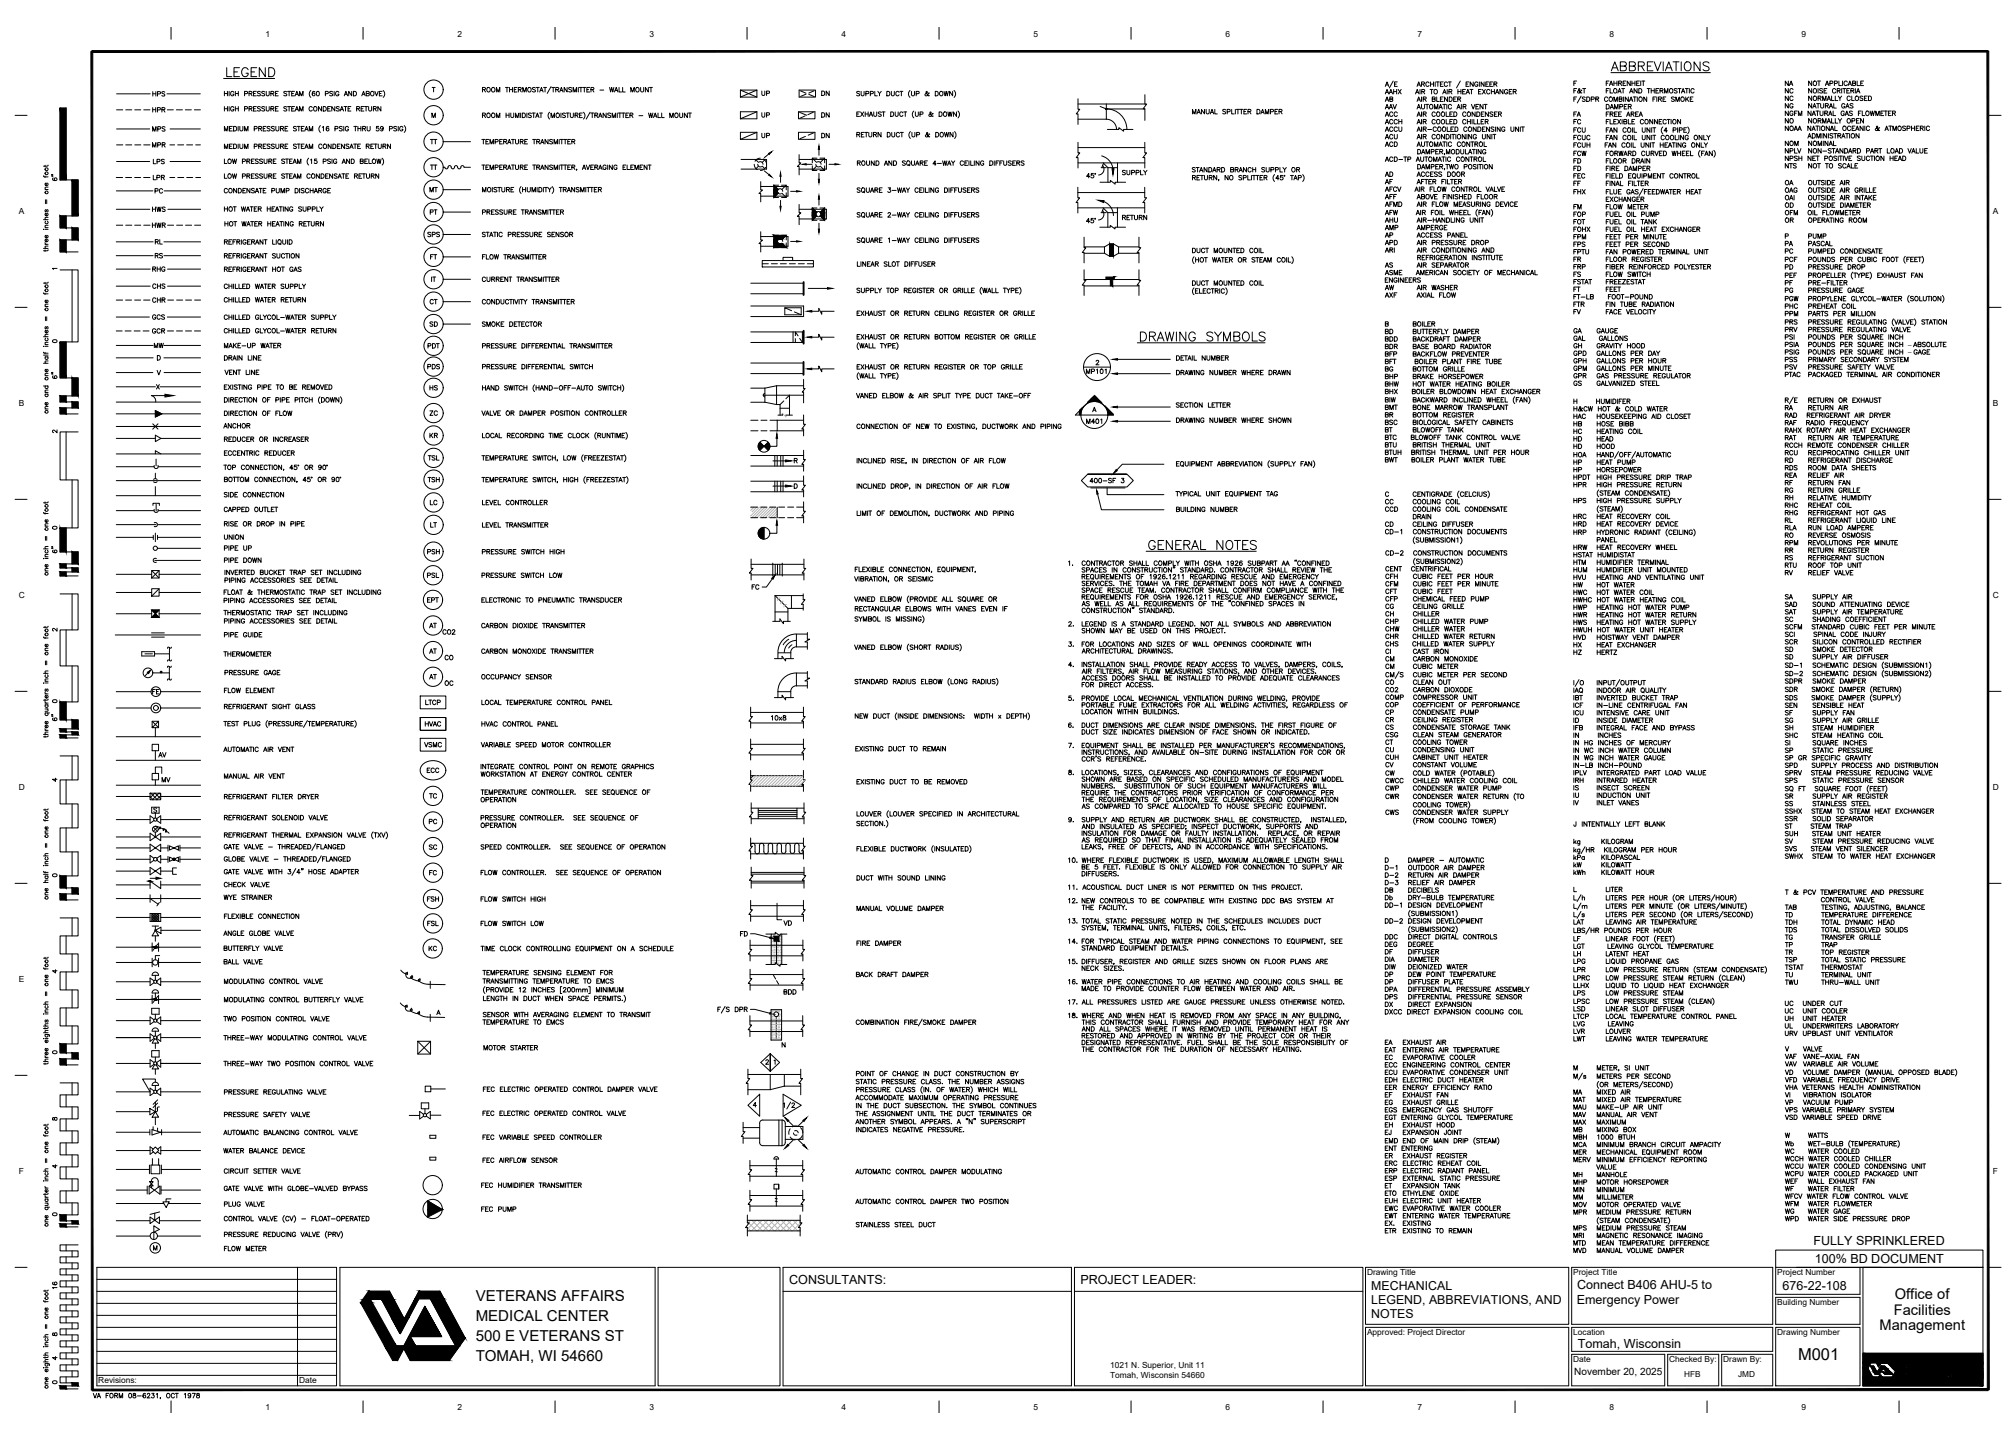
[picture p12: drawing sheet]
<svg xmlns="http://www.w3.org/2000/svg" width="1067mm" height="762mm" viewBox="0 0 1067 762" stroke-linecap="round" stroke-linejoin="round" font-family="sans-serif">
<defs><g id="words">
<text font-size="10.1" x="601" y="183">%%UDRAWING SYMBOLS</text>
<g font-size="9.7">
<text x="852" y="40">ABBREVIATIONS</text>
<text x="606" y="293">%%UGENERAL NOTES</text>
</g>
<text font-size="8.7" x="951" y="720">M001</text>
<g font-size="8">
<text x="252" y="688">VETERANS AFFAIRS</text>
<text x="252" y="699">MEDICAL CENTER</text>
<text x="252" y="709">500 E VETERANS ST</text>
<text x="252" y="720">TOMAH, WI 54660</text>
</g>
<g font-size="7.8">
<text x="1003" y="687">Office of</text>
<text x="1002" y="696">Facilities</text>
<text x="995" y="704">Management</text>
</g>
<text font-size="7.1" x="414" y="588">1/2</text>
<g font-size="6.7">
<text x="960" y="659">FULLY SPRINKLERED</text>
<text x="960" y="668">100% BD DOCUMENT</text>
<text x="418" y="679">CONSULTANTS:</text>
<text x="572" y="679">PROJECT LEADER:</text>
<text x="835" y="682">Connect B406 AHU-5 to</text>
<text x="943" y="683">676-22-108</text>
<text x="834" y="690">Emergency Power</text>
<text x="835" y="713">Tomah, Wisconsin</text>
</g>
<g font-size="6.5">
<text x="726" y="683">MECHANICAL</text>
<text x="726" y="690">LEGEND, ABBREVIATIONS, AND</text>
<text x="726" y="697">NOTES</text>
</g>
<g font-size="6.2">
<text x="31" y="97" transform="rotate(-90 31 97)">6&quot;</text>
<text x="453" y="103">SQUARE 3-WAY CEILING DIFFUSERS</text>
<text x="453" y="116">SQUARE 2-WAY CEILING DIFFUSERS</text>
<text x="453" y="130">SQUARE 1-WAY CEILING DIFFUSERS</text>
<text x="31" y="201" transform="rotate(-90 31 201)">6&quot;</text>
<text x="31" y="294" transform="rotate(-90 31 294)">6&quot;</text>
<text x="31" y="382" transform="rotate(-90 31 382)">6&quot;</text>
<text x="452" y="596">ANOTHER SYMBOL APPEARS. A &quot;N&quot; SUPERSCRIPT</text>
<text x="48" y="742">VA FORM 08-6231, OCT 1978</text>
</g>
<g font-size="5.7">
<text x="80" y="52">HPS</text>
<text x="402" y="52">UP</text>
<text x="434" y="52">DN</text>
<text x="118" y="60">HIGH PRESSURE STEAM CONDENSATE RETURN</text>
<text x="80" y="61">HPR</text>
<text x="80" y="71">MPS</text>
<text x="402" y="74">UP</text>
<text x="434" y="74">DN</text>
<text x="80" y="79">MPR</text>
<text x="80" y="88">LPS</text>
<text x="453" y="89">ROUND AND SQUARE 4-WAY CEILING DIFFUSERS</text>
<text x="118" y="96">LOW PRESSURE STEAM CONDENSATE RETURN</text>
<text x="227" y="91">TT</text>
<text x="593" y="94">SUPPLY</text>
<text x="80" y="96">LPR</text>
<text x="81" y="103">PC</text>
<text x="118" y="103">CONDENSATE PUMP DISCHARGE</text>
<text x="80" y="113">HWS</text>
<text x="227" y="115">PT</text>
<text x="254" y="115">PRESSURE TRANSMITTER</text>
<text x="593" y="117">RETURN</text>
<text x="80" y="122">HWR</text>
<text x="118" y="121">HOT WATER HEATING RETURN</text>
<text x="81" y="131">RL</text>
<text x="118" y="131">REFRIGERANT LIQUID</text>
<text x="225" y="127">SPS</text>
<text x="254" y="127">STATIC PRESSURE SENSOR</text>
<text x="27" y="134" transform="rotate(-90 27 134)">three inches = one foot</text>
<text x="118" y="138">REFRIGERANT SUCTION</text>
<text x="630" y="135">DUCT MOUNTED COIL</text>
<text x="227" y="138">FT</text>
<text x="254" y="138">FLOW TRANSMITTER</text>
<text x="453" y="142">LINEAR SLOT DIFFUSER</text>
<text x="80" y="145">RHG</text>
<text x="118" y="145">REFRIGERANT HOT GAS</text>
<text x="80" y="154">CHS</text>
<text x="254" y="150">CURRENT TRANSMITTER</text>
<text x="80" y="161">CHR</text>
<text x="118" y="161">CHILLED WATER RETURN</text>
<text x="118" y="170">CHILLED GLYCOL-WATER SUPPLY</text>
<text x="226" y="174">SD</text>
<text x="254" y="174">SMOKE DETECTOR</text>
<text x="453" y="168">EXHAUST OR RETURN CEILING REGISTER OR GRILLE</text>
<text x="118" y="177">CHILLED GLYCOL-WATER RETURN</text>
<text x="81" y="185">MW</text>
<text x="118" y="185">MAKE-UP WATER</text>
<text x="225" y="186">PDT</text>
<text x="254" y="186">PRESSURE DIFFERENTIAL TRANSMITTER</text>
<text x="453" y="181">EXHAUST OR RETURN BOTTOM REGISTER OR GRILLE</text>
<text x="118" y="192">DRAIN LINE</text>
<text x="622" y="192">DETAIL NUMBER</text>
<text x="225" y="196">PDS</text>
<text x="254" y="196">PRESSURE DIFFERENTIAL SWITCH</text>
<text x="453" y="196">EXHAUST OR RETURN REGISTER OR TOP GRILLE</text>
<text x="574" y="199">MP101</text>
<text x="622" y="200">DRAWING NUMBER WHERE DRAWN</text>
<text x="118" y="207">EXISTING PIPE TO BE REMOVED</text>
<text x="226" y="208">HS</text>
<text x="27" y="220" transform="rotate(-90 27 220)">one and one half inches = one foot</text>
<text x="118" y="221">DIRECTION OF FLOW</text>
<text x="226" y="221">ZC</text>
<text x="254" y="221">VALVE OR DAMPER POSITION CONTROLLER</text>
<text x="117" y="228">ANCHOR</text>
<text x="574" y="225">M401</text>
<text x="622" y="225">DRAWING NUMBER WHERE SHOWN</text>
<text x="226" y="233">KR</text>
<text x="118" y="235">REDUCER OR INCREASER</text>
<text x="118" y="242">ECCENTRIC REDUCER</text>
<text x="226" y="245">TSL</text>
<text x="576" y="257">400-SF 3</text>
<text x="621" y="264">TYPICAL UNIT EQUIPMENT TAG</text>
<text x="118" y="264">SIDE CONNECTION</text>
<text x="227" y="268">LC</text>
<text x="254" y="268">LEVEL CONTROLLER</text>
<text x="118" y="272">CAPPED OUTLET</text>
<text x="622" y="272">BUILDING NUMBER</text>
<text x="118" y="280">RISE OR DROP IN PIPE</text>
<text x="227" y="280">LT</text>
<text x="118" y="287">UNION</text>
<text x="118" y="292">PIPE UP</text>
<text x="118" y="299">PIPE DOWN</text>
<text x="27" y="306" transform="rotate(-90 27 306)">one inch = one foot</text>
<text x="118" y="309">PIPING ACCESSORIES SEE DETAIL</text>
<text x="225" y="307">PSL</text>
<text x="254" y="307">PRESSURE SWITCH LOW</text>
<text x="118" y="316">FLOAT &amp; THERMOSTATIC TRAP SET INCLUDING</text>
<text x="118" y="320">PIPING ACCESSORIES SEE DETAIL</text>
<text x="225" y="320">EPT</text>
<text x="254" y="320">ELECTRONIC TO PNEUMATIC TRANSDUCER</text>
<text x="117" y="327">THERMOSTATIC TRAP SET INCLUDING</text>
<text x="452" y="325">RECTANGULAR ELBOWS WITH VANES EVEN IF</text>
<text x="226" y="333">AT</text>
<text x="118" y="338">PIPE GUIDE</text>
<text x="234" y="337">CO2</text>
<text x="226" y="347">AT</text>
<text x="254" y="347">CARBON MONOXIDE TRANSMITTER</text>
<text x="117" y="349">THERMOMETER</text>
<text x="235" y="350">CO</text>
<text x="118" y="358">PRESSURE GAGE</text>
<text x="226" y="361">AT</text>
<text x="235" y="364">OC</text>
<text x="254" y="361">OCCUPANCY SENSOR</text>
<text x="118" y="368">FLOW ELEMENT</text>
<text x="118" y="376">REFRIGERANT SIGHT GLASS</text>
<text x="407" y="382">10x8</text>
<text x="224" y="386">HVAC</text>
<text x="254" y="386">HVAC CONTROL PANEL</text>
<text x="83" y="402">AV</text>
<text x="117" y="399">AUTOMATIC AIR VENT</text>
<text x="224" y="397">VSMC</text>
<text x="254" y="397">VARIABLE SPEED MOTOR CONTROLLER</text>
<text x="452" y="399">EXISTING DUCT TO REMAIN</text>
<text x="118" y="413">MANUAL AIR VENT</text>
<text x="118" y="424">REFRIGERANT FILTER DRYER</text>
<text x="226" y="424">TC</text>
<text x="226" y="437">PC</text>
<text x="832" y="439">J INTENTIALLY LEFT BLANK</text>
<text x="226" y="451">SC</text>
<text x="254" y="451">SPEED CONTROLLER. SEE SEQUENCE OF OPERATION</text>
<text x="226" y="464">FC</text>
<text x="254" y="464">FLOW CONTROLLER. SEE SEQUENCE OF OPERATION</text>
<text x="453" y="467">DUCT WITH SOUND LINING</text>
<text x="118" y="471">CHECK VALVE</text>
<text x="27" y="477" transform="rotate(-90 27 477)">one half inch = one foot</text>
<text x="117" y="477">WYE STRAINER</text>
<text x="118" y="487">FLEXIBLE CONNECTION</text>
<text x="225" y="491">FSL</text>
<text x="254" y="491">FLOW SWITCH LOW</text>
<text x="117" y="496">ANGLE GLOBE VALVE</text>
<text x="453" y="502">FIRE DAMPER</text>
<text x="118" y="504">BUTTERFLY VALVE</text>
<text x="226" y="504">KC</text>
<text x="254" y="504">TIME CLOCK CONTROLLING EQUIPMENT ON A SCHEDULE</text>
<text x="118" y="522">MODULATING CONTROL VALVE</text>
<text x="255" y="517">TEMPERATURE SENSING ELEMENT FOR</text>
<text x="452" y="518">BACK DRAFT DAMPER</text>
<text x="414" y="527">BDD</text>
<text x="255" y="539">SENSOR WITH AVERAGING ELEMENT TO TRANSMIT</text>
<text x="117" y="542">TWO POSITION CONTROL VALVE</text>
<text x="255" y="543">TEMPERATURE TO EMCS</text>
<text x="117" y="565">THREE-WAY TWO POSITION CONTROL VALVE</text>
<text x="118" y="580">PRESSURE REGULATING VALVE</text>
<text x="255" y="579">FEC ELECTRIC OPERATED CONTROL DAMPER VALVE</text>
<text x="118" y="592">PRESSURE SAFETY VALVE</text>
<text x="255" y="592">FEC ELECTRIC OPERATED CONTROL VALVE</text>
<text x="117" y="602">AUTOMATIC BALANCING CONTROL VALVE</text>
<text x="255" y="604">FEC VARIABLE SPEED CONTROLLER</text>
<text x="117" y="611">WATER BALANCE DEVICE</text>
<text x="255" y="616">FEC AIRFLOW SENSOR</text>
<text x="452" y="622">AUTOMATIC CONTROL DAMPER MODULATING</text>
<text x="254" y="630">FEC HUMIDIFIER TRANSMITTER</text>
<text x="118" y="640">PLUG VALVE</text>
<text x="452" y="638">AUTOMATIC CONTROL DAMPER TWO POSITION</text>
<text x="254" y="642">FEC PUMP</text>
<text x="452" y="651">STAINLESS STEEL DUCT</text>
<text x="118" y="663">FLOW METER</text>
<text x="31" y="683" transform="rotate(-90 31 683)">16</text>
</g>
<g font-size="5.3">
<text x="402" y="63">UP</text>
<text x="434" y="63">DN</text>
<text x="630" y="61">MANUAL SPLITTER DAMPER</text>
<text x="227" y="77">TT</text>
<text x="254" y="77">TEMPERATURE TRANSMITTER</text>
<text x="118" y="80">MEDIUM PRESSURE STEAM CONDENSATE RETURN</text>
<text x="630" y="92">STANDARD BRANCH SUPPLY OR</text>
<text x="226" y="103">MT</text>
<text x="118" y="113">HOT WATER HEATING SUPPLY</text>
<text x="81" y="138">RS</text>
<text x="118" y="154">CHILLED WATER SUPPLY</text>
<text x="232" y="150" transform="rotate(-90 232 150)">IT</text>
<text x="630" y="152">DUCT MOUNTED COIL</text>
<text x="227" y="162">CT</text>
<text x="254" y="162">CONDUCTIVITY TRANSMITTER</text>
<text x="80" y="170">GCS</text>
<text x="80" y="177">GCR</text>
<text x="118" y="199">VENT LINE</text>
<text x="452" y="212">VANED ELBOW &amp; AIR SPLIT TYPE DUCT TAKE-OFF</text>
<text x="622" y="217">SECTION LETTER</text>
<text x="225" y="256">TSH</text>
<text x="254" y="280">LEVEL TRANSMITTER</text>
<text x="225" y="294">PSH</text>
<text x="254" y="294">PRESSURE SWITCH HIGH</text>
<text x="118" y="305">INVERTED BUCKET TRAP SET INCLUDING</text>
<text x="397" y="313">FC</text>
<text x="118" y="331">PIPING ACCESSORIES SEE DETAIL</text>
<text x="254" y="333">CARBON DIOXIDE TRANSMITTER</text>
<text x="80" y="368">FE</text>
<text x="224" y="374">LTCP</text>
<text x="254" y="374">LOCAL TEMPERATURE CONTROL PANEL</text>
<text x="225" y="410">ECC</text>
<text x="85" y="415">MV</text>
<text x="453" y="416">EXISTING DUCT TO BE REMOVED</text>
<text x="118" y="435">REFRIGERANT SOLENOID VALVE</text>
<text x="225" y="478">FSH</text>
<text x="254" y="478">FLOW SWITCH HIGH</text>
<text x="453" y="483">MANUAL VOLUME DAMPER</text>
<text x="414" y="491">VD</text>
<text x="391" y="496">FD</text>
<text x="118" y="511">BALL VALVE</text>
<text x="255" y="521">TRANSMITTING TEMPERATURE TO EMCS</text>
<text x="118" y="531">MODULATING CONTROL BUTTERFLY VALVE</text>
<text x="117" y="551">THREE-WAY MODULATING CONTROL VALVE</text>
<text x="255" y="557">MOTOR STARTER</text>
<text x="452" y="570">POINT OF CHANGE IN DUCT CONSTRUCTION BY</text>
<text x="452" y="575">STATIC PRESSURE CLASS. THE NUMBER ASSIGNS</text>
<text x="452" y="583">ACCOMMODATE MAXIMUM OPERATING PRESSURE</text>
<text x="452" y="587">IN THE DUCT SUBSECTION. THE SYMBOL CONTINUES</text>
<text x="452" y="592">THE ASSIGNMENT UNTIL THE DUCT TERMINATES OR</text>
<text x="452" y="600">INDICATES NEGATIVE PRESSURE.</text>
<text x="118" y="622">CIRCUIT SETTER VALVE</text>
<text x="118" y="631">GATE VALVE WITH GLOBE-VALVED BYPASS</text>
<text x="833" y="728">November 20, 2025</text>
</g>
<g font-size="4.9">
<text x="27" y="230">2</text>
<text x="27" y="415">4</text>
<text x="27" y="465">0</text>
<text x="27" y="516">4</text>
<text x="27" y="721">4</text>
</g>
<g font-size="4.4">
<text x="141" y="19">1</text>
<text x="242" y="19">2</text>
<text x="344" y="19">3</text>
<text x="445" y="19">4</text>
<text x="547" y="19">5</text>
<text x="649" y="19">6</text>
<text x="750" y="19">7</text>
<text x="852" y="19">8</text>
<text x="953" y="19">9</text>
<text x="10" y="113">A</text>
<text x="1055" y="113">A</text>
<text x="27" y="182">0</text>
<text x="10" y="215">B</text>
<text x="1055" y="215">B</text>
<text x="27" y="281">0</text>
<text x="10" y="317">C</text>
<text x="1055" y="317">C</text>
<text x="27" y="335">2</text>
<text x="27" y="373">0</text>
<text x="10" y="418">D</text>
<text x="1055" y="418">D</text>
<text x="10" y="520">E</text>
<text x="27" y="559">0</text>
<text x="27" y="594">8</text>
<text x="10" y="621">F</text>
<text x="27" y="619">4</text>
<text x="1055" y="621">F</text>
<text x="27" y="645">0</text>
<text x="723" y="675">Drawing Title</text>
<text x="832" y="675">Project Title</text>
<text x="940" y="675">Project Number</text>
<text x="940" y="690">Building Number</text>
<text x="723" y="706">Approved: Project Director</text>
<text x="832" y="706">Location</text>
<text x="940" y="706">Drawing Number</text>
<text x="27" y="708">8</text>
<text x="588" y="724">1021 N. Superior, Unit 11</text>
<text x="832" y="721">Date</text>
<text x="883" y="721">Checked By:</text>
<text x="912" y="721">Drawn By:</text>
<text x="52" y="732">Revisions:</text>
<text x="158" y="732">Date</text>
<text x="587" y="729">Tomah, Wisconsin 54660</text>
<text x="891" y="729">HFB</text>
<text x="920" y="729">JMD</text>
<text x="27" y="733">0</text>
<text x="141" y="746">1</text>
<text x="242" y="746">2</text>
<text x="344" y="746">3</text>
<text x="445" y="746">4</text>
<text x="547" y="746">5</text>
<text x="649" y="746">6</text>
<text x="750" y="746">7</text>
<text x="852" y="746">8</text>
<text x="953" y="746">9</text>
</g>
<g font-size="3.5">
<text x="27" y="144">1</text>
<text x="88" y="344">~</text>
<text x="88" y="351">~</text>
<text x="88" y="355">~</text>
<text x="88" y="361">~</text>
</g>
<g font-size="3.3">
<text x="1010" y="183">–</text>
<text x="1010" y="187">–</text>
</g>
</g></defs>
<!-- layer: M-DETL-TEXT -->
<g fill="none" stroke="#000" stroke-width=".53">
<path d="M120 36v5h3M124 38h2M127 36h-3v5h3M131 37a1.8 1.8 0 0 0-2-1 1.8 1.8 0 0 0-1 2 2 2 0 0 0 0 2 2 2 0 0 0 3 0v-1h-1M133 38h2M136 36h-3v5h3M140 36v5l-3-5v5M142 36h2a2.5 2.5 0 0 1 1 2 2.5 2.5 0 0 1-1 3h-2zM852 38h53M118 42h27M119 48v3M119 49h1"/>
<path d="M120 48v3M121 48v3M124 49a.9 .9 0 0 0-1-1 .9 .9 0 0 0-1 1v1a.8 .8 0 0 0 1 1 .8 .8 0 0 0 1-1h-1M125 49h1M125 48v3M126 48v3M129 50l2-1-2-1v3M132 49h1l-1-1v3M133 49v2M134 49h1M136 48h-2v3h2M138 49h-2l2 1v1l-2-1"/>
<path d="M140 49h-2l2 1-1 1-1-1M141 48v2l1 1v-1v-2M143 49h2l-2-1v3M144 49l1 2M146 49h1M147 48h-1v3h1M152 49h-2l2 1-1 1-1-1M152 48h2M153 48v3M154 49h1M156 48h-2v3h2M156 51l1-3 1 3"/>
<path d="M157 50h1M159 51v-3v3l1-3v3M164 48a2.4 2.4 0 0 0 0 4M167 49l-1-1a1.1 1.1 0 0 0-1 2 1 1 0 0 0 2 0 .8 .8 0 0 0-1-1 .8 .8 0 0 0-1 1M172 50l2-1-2-1v3M176 49h-2l2 1v1l-2-1M177 48v3M179 49a.9 .9 0 0 0-1-1 .9 .9 0 0 0 0 1v1a.9 .9 0 0 0 0 1 .9 .9 0 0 0 1-1M182 51l1-3 1 3M182 50h2M186 48v3l-1-3v3M187 48h1a1.3 1.3 0 0 1 1 2 1.3 1.3 0 0 1-1 1h-1z"/>
<path d="M191 51l1-3 1 3M192 50h1M194 49h1l-1-1v3h1v-1v-1M198 48l1 3 1-3M201 49h1M202 48h-1v3h1M203 48a2.4 2.4 0 0 1 0 4M229 46h1M229 46v3M255 47h2l-2-1v3M256 47l1 2M263 49v-3l1 3v-3v3"/>
<path d="M267 46h2M268 60v2M268 46v3M269 60v2M270 47h1M270 46v3M270 60v2h1h1v-2M271 46v3M272 47h1M274 46h-2v3h2M274 47h2l-2-1v3M275 47l1 2"/>
<path d="M276 60v2M276 60h1a1.3 1.3 0 0 1 1 1 1.3 1.3 0 0 1-1 1h-1zM277 49v-3l1 3v-3v3M279 60v2M282 60h1M282 60v2M283 47h-1l1 1v1l-1-1M284 46h1M285 46v3M285 60h2M286 49l1-3v3M286 48h1"/>
<path d="M286 60v2M288 46h1M288 46v3M291 59a2.4 2.4 0 0 0 0 4M292 46l-2 3M292 46h2M293 46v3M294 47h1h1l-2-1v3M295 47l1 2M296 49l1-3 1 3M297 48h1M297 60v2"/>
<path d="M300 60h1M300 46v3l-1-3v3M300 60v2M302 60v2h1v-2M303 47h-2l2 1-1 1-1-1M303 49v-3l1 3 1-3v3M306 46v3M307 46h1M307 46v3M308 60h-1v2h1M308 46h2M309 59a2.4 2.4 0 0 1 0 4"/>
<path d="M309 46v3M311 47h.1M312 46h-1v3h1M312 59l-2 4M313 60h1M313 47h1l-1-1v3M313 60v2M313 47l1 2M317 48h2M321 60v2l-2-2v2M323 46v3l1-3v3l1-3M325 49l1-3 1 3"/>
<path d="M326 48h1M327 60v2M327 60h2M328 46v3h1M328 60v2M329 60h2M329 46v3h2M330 60v2M333 60h-2v2h2M334 49v-3l1 3 1-3v3M339 46v2l1 1v-1l1-2M343 46v3l-1-3v3"/>
<path d="M343 60l1 2v-2l1 2v-2M344 46h1M344 46v3M348 60v2h2M350 60v2h1M360 60v2h1v-2M364 60v2l-2-2v2M364 60h2M365 60v2M455 49h-2l2 1v1l-2-1M455 59h-2v3h2M455 59l2 3"/>
<path d="M456 48v2v1l1-1v-2M457 59l-2 3M458 59v3M458 50l2-1-2-1v3M459 59v3M461 50l1-1-1-1v3M462 59v2l1 1 1-1v-2M463 48v3h1M465 48v1v2M466 60h-1l1 1v1l-1-1M466 48l-1 1M467 59h1"/>
<path d="M468 59v3M469 48h1a1.3 1.3 0 0 1 1 2 1.3 1.3 0 0 1-1 1h-1zM471 59a1.3 1.3 0 0 1 2 1 1.3 1.3 0 0 1 0 1l-2 1zM472 48v2v1l1-1v-2M474 59v2v1l1-1v-2M476 49a.9 .9 0 0 0-1-1 .9 .9 0 0 0-1 1v1a.9 .9 0 0 0 1 1 .9 .9 0 0 0 1-1M476 48h2M477 48v3M478 60a.9 .9 0 0 0-1-1 .9 .9 0 0 0-1 1 1 1 0 0 0 0 1 1 1 0 0 0 2 0M478 59h2M479 59v3M482 48a2.4 2.4 0 0 0 0 4"/>
<path d="M482 48v2l1 1 1-1v-2M484 59a2.4 2.4 0 0 0 0 3M484 59v2l1 1 1-1v-2M485 50l1-1-1-1v3M492 49h-1a1.2 1.2 0 0 1 0 1 1.2 1.2 0 0 1-1 1l1-2-1-1v1l1 2h1M495 48a1.3 1.3 0 0 1 1 1 1.3 1.3 0 0 1 0 2h-1zM497 59h1a1.3 1.3 0 0 1 1 1 1.3 1.3 0 0 1-1 2h-1zM500 48v3l1-3v3l1-3M502 59v3l1-3v3l1-3M504 48v3l-2-3v3M505 48a2.4 2.4 0 0 1 0 4M506 59v3l-1-3v3"/>
<path d="M507 59a2.5 2.5 0 0 1 0 3M733 46l1-3 1 3M733 50l1-3 1 3M733 54l1-3 1 3M733 58l1-3 1 3M733 45h2M733 49h2M733 53h2M733 57h2M735 50l1-3 1 3M735 58l1-3 1 3M735 52h2l-2-1v3l2-1-1-1"/>
<path d="M735 49h2M735 57h2M737 60a.9 .9 0 0 0-1-1 .9 .9 0 0 0-1 1v1a.9 .9 0 0 0 1 1 .9 .9 0 0 0 1-1M737 55l1 3 1-3M737 43l-2 4M737 47v3M737 48h2M738 44h1M739 47v3M739 43h-1v3h1M739 60a.9 .9 0 0 0-1-1 .9 .9 0 0 0 0 1 1 1 0 0 0 0 1 1 1 0 0 0 1 0M740 47l1 3"/>
<path d="M741 47l-1 3M749 50l1-3 1 3M749 49h2M750 46l1-3 1 3M750 54l1-3 1 3M750 58l1-3 1 3M750 45h1M750 53h1M750 57h1M751 47v3M752 44h2l-2-1v3M752 55v2l1 1 1-1v-2"/>
<path d="M752 51v3M752 59v3M752 48h2l-2-1v3M753 44l1 2M753 52h2l-2-1v3M753 48l1 2M754 52l1 2M754 55h2M755 55v3M756 44a.9 .9 0 0 0-1-1 .9 .9 0 0 0 0 1v1a.9 .9 0 0 0 0 1 .9 .9 0 0 0 1-1M757 47h1M757 44h2"/>
<path d="M757 43v3M758 47v3M758 52h1l-1-1v3l1-1v-1M759 43v3M759 58v-3l1 3 1-3v3M759 60a.9 .9 0 0 0-1-1 .9 .9 0 0 0 0 1 1 1 0 0 0 0 1 1 1 0 0 0 1 0M760 43h2M760 51v3h2M761 43v3M761 58l1-3 1 3M762 57h1M762 44h1"/>
<path d="M762 52h1M763 50l1-3 1 3M763 55h2M764 43h-2v3h2M764 51h-2v3h2M764 49h1M764 55v3M765 59v3h2M766 55v3M766 47v3M766 44a.9 .9 0 0 0-1-1 .9 .9 0 0 0-1 1v1a.9 .9 0 0 0 1 1 .9 .9 0 0 0 1-1M766 51v3l-2-3v3"/>
<path d="M766 43h2M767 48h1l-1-1v3M767 51a1.3 1.3 0 0 1 1 1 1.3 1.3 0 0 1 0 1l-1 1zM767 43v3M768 48v2M768 56a.9 .9 0 0 0-1-1 .9 .9 0 0 0-1 1 1 1 0 0 0 1 1 1 1 0 0 0 1 0M769 59h-2v3h2M769 52h1M769 59h1a1.3 1.3 0 0 1 1 1 1.3 1.3 0 0 1-1 2h-1zM771 51h-2v3h2M771 58l1-3 1 3M771 57h1"/>
<path d="M771 52h2l-2-1v3M771 48h2M771 47v3M772 52l1 2M773 43l-2 4M773 47v3M773 55v3M774 48h1M774 56h2l-2-1v3M775 56l1 2M775 47h-1v3h1M776 60a.9 .9 0 0 0-1-1 .9 .9 0 0 0-1 1 1 1 0 0 0 0 1 1 1 0 0 0 2 0"/>
<path d="M776 50l1-3 1 3M776 44h1M776 49h1M777 43h-1v3h1M778 47h1M779 55l1 3v-3M779 47v3M780 43v3l-2-3v3M781 59v3l-2-3v3M781 56h1M781 59h1a1.3 1.3 0 0 1 1 1 1.3 1.3 0 0 1-1 2h-1zM782 44a.9 .9 0 0 0-1-1 .9 .9 0 0 0-1 1 1.1 1.1 0 0 0 1 2 1 1 0 0 0 1-1h-1"/>
<path d="M782 48h1M782 55h-1v3h1M783 43v3M784 47h-2v3h2M784 47l2 3M785 55v3l-2-3v3M785 43v3l-1-3v3M785 59h-1v3h1M785 55h2M786 47l-2 3M786 55v3M786 44h1"/>
<path d="M788 59v3l-2-3v3M788 43h-2v3h2M788 48a.9 .9 0 0 0-1-1 .9 .9 0 0 0 0 1v1a.9 .9 0 0 0 0 1 .9 .9 0 0 0 1-1M788 44h1M789 48h2M789 47v3M790 43h-2v3h2M790 60h-2l2 1v1l-2-1M791 44h1l-1-1v3M791 47v3M791 50l1-3 1 3M791 44l1 2"/>
<path d="M792 49h1M792 59h-1v3h1M795 47v3l-1-3v3M798 48a.9 .9 0 0 0-1-1 .9 .9 0 0 0-1 1v1a.8 .8 0 0 0 1 1 .8 .8 0 0 0 1-1h-1M799 48h1M800 47h-1v3h1M801 48h1l-1-1v3M802 48v2M833 52h1M833 44h1M833 48h1M834 43h-1v2"/>
<path d="M834 47h-1v2M834 51h-1v3M834 59h-1v3M837 51l-2 3M837 48l-1 1a.8 .8 0 0 1-1 0l1-1v-1v1v1h1M837 47h2M838 47v2M839 52l-2-1v1l2 1h-2M840 51a1.3 1.3 0 0 1 1 1 1.3 1.3 0 0 1-1 2zM842 53l1-1v-1h-1v3M844 52h2l-2-1v3M845 52l1 2"/>
<path d="M850 55h1a1.3 1.3 0 0 1 1 1 1.3 1.3 0 0 1-1 2h-1zM850 44h1M850 48h1M851 52a.9 .9 0 0 0-1-1 .9 .9 0 0 0-1 1v1a.9 .9 0 0 0 1 1 .9 .9 0 0 0 1-1M851 43h-1v2M851 47h-1v2M851 59h-1v3M852 45l1-2v2M852 47v2h1M852 58l1-3 1 3M852 44h1M852 57h1"/>
<path d="M854 54v-3l1 3 1-3v3M854 44h2M854 43v2M854 58v-3l1 3 1-3v3M856 43v2M856 59h-2v3h2M856 49l1-2 1 2M856 48h2M857 44h1v-1h-1v2M857 52h1l-1-1v3l1-1v-1M857 57l1-1v-1h-1v3M857 44l1 1"/>
<path d="M858 59h-1v3h1M858 47h2M859 44h1M859 47v2M859 51v3M859 56h1M860 43h-1v2h1M861 55h-2v3h2M862 51v3l-2-3v3M862 56h1v-1h-1v3M862 54l1-3 1 3M862 49l1-2 1 2"/>
<path d="M862 56l1 2M863 53h1M863 43v2l-2-2v2M863 48h1M864 44h1M864 43v2M864 51h2M865 51v3M865 43v2M866 44h1M866 47v2l-1-2v2M866 51v3"/>
<path d="M867 59h-1v3h1M867 47h1a1.3 1.3 0 0 1 1 1 1.3 1.3 0 0 1-1 1h-1zM868 43h-2v2h2M868 43v2M870 43v2M871 51v3l-1-3v3M872 47h1M872 47v2M874 48h1M874 47v2M875 52h1M875 47v2"/>
<path d="M876 51h-1v3M876 48h1M877 51v3M878 52h1l-1-1v3M878 47h-2v2h2M878 48h2v-1h-2v2M878 52l1 2M879 48l1 1M880 52h1M881 49v-2l1 2 1-2v2M882 51h-2v3h2M886 52h-2l2 1h-2"/>
<path d="M887 54v-3l1 3 1-3v3M887 47h-1l1 1v1h-1M888 47h2M889 47v2M890 49l1-2 1 2M890 48h1M892 47h1M892 51v3M893 47v2M893 52l1 2M894 51l-2 2M894 47v2"/>
<path d="M894 52h1M896 51h-2v3h2M896 47a.9 .9 0 0 0-1 0 .9 .9 0 0 0 0 1 .9 .9 0 0 0 0 1 .9 .9 0 0 0 1 0M946 43v2l-1-2v2M946 47v2l-1-2v2M946 51v2l-1-2v2M946 55v2l-1-2v2M946 59v2l-1-2v2M947 45l1-2 1 2M947 44h1M949 47a.9 .9 0 0 0-1 0 .9 .9 0 0 0-1 1 .9 .9 0 0 0 1 1 .9 .9 0 0 0 1 0M949 51a.9 .9 0 0 0-1 0 .9 .9 0 0 0-1 1 .9 .9 0 0 0 1 1 .9 .9 0 0 0 1 0"/>
<path d="M949 55a.9 .9 0 0 0-1 0 .9 .9 0 0 0-1 1 .8 .8 0 0 0 1 1 .8 .8 0 0 0 1-1h-1M949 59a.9 .9 0 0 0-1 0 .9 .9 0 0 0-1 1 1 1 0 0 0 0 1 1 1 0 0 0 2 0v-1h-1M950 60h1M951 59h-1v2M958 59v2l-1-2v2M959 43v2l-2-2v2M959 47v2l-2-2v2M959 51v2l-2-2v2M959 55v2l-2-2v2M959 57l1-2 1 2M960 56h1M961 59h2"/>
<path d="M961 55h2M962 43h1M962 59v2M962 52h1l1-1h-2v2M962 47v2M962 55v2M963 43v2M963 52l1 1M963 59v1l1 1h1v-2M963 55v2h1h1v-2M964 47h-1l1 2h-1M964 53v-2l1 2 1-2v2"/>
<path d="M965 48h1M966 60h1v-1h-1v2M966 45l1-2 1 2M966 56h1l1-1h-2v2M966 44h1M966 60l1 1M967 47h-2v2h2M967 56l1 1M967 53l1-2 1 2M967 52h1M968 57l1-2 1 2M968 44h2v-1h-2v2"/>
<path d="M968 56h1M969 51v2h2M970 59v2h1M970 55v2h2M971 44h1v-1h-1v2M971 51v2h2M971 47a.9 .9 0 0 0-1 0 .9 .9 0 0 0 0 1 .9 .9 0 0 0 0 1 .9 .9 0 0 0 1 0M972 48h2v-1h-2v2M973 51l1 1v1M973 48l1 1M973 43v2h1M975 47v2"/>
<path d="M975 51l-1 1M975 43v2M975 47h2M976 59a.9 .9 0 0 0-1 0 .9 .9 0 0 0-1 1 1 1 0 0 0 1 1 1 1 0 0 0 1 0v-1h-1M976 47v2M976 55a.9 .9 0 0 0-1 0 .9 .9 0 0 0 0 1 .8 .8 0 0 0 0 1 .8 .8 0 0 0 1-1M977 57l1-2 1 2M977 56h1M977 48h1M978 43a1 1 0 0 0-2 0 1 1 0 0 0 0 1 .9 .9 0 0 0 1 1 .9 .9 0 0 0 1 0M978 45l1-2 1 2M978 44h1"/>
<path d="M979 47h-2v2h2M979 51a.9 .9 0 0 0-1 0 .9 .9 0 0 0-1 1 .9 .9 0 0 0 1 1 .9 .9 0 0 0 1 0M979 48h2v-1h-2v2M980 51v2h1M980 59h-1l1 1v1h-1M980 48l1 1M980 44h2v-1h-2v2h2l-1-1M981 55h-2l2 2h-1h-1M982 47v2M982 49l1-2 1 2M983 43v2h1M983 48h1"/>
<path d="M983 60h1M985 44h1M985 59h-2v2M985 59v2h2M986 51h-2l2 1v1h-2M986 43h-1v2h1M987 52h.1M988 51h-1v2h1M989 51a1.3 1.3 0 0 1 1 1 1.3 1.3 0 0 1-1 1zM990 59v2l1-2v2l1-2M995 60h1M997 59h-2v2h2"/>
<path d="M997 59h2M998 59v2M999 60h1M1001 59h-2v2h2M1001 60h2v-1h-2v2M1002 60l1 1M119 69v-2l1 2 1-2v2M121 68h1M123 67h-2v2h2M124 67a1.3 1.3 0 0 1 1 1 1.3 1.3 0 0 1-1 1zM126 67v2M127 67v2h1l1-2"/>
<path d="M129 69v-2l1 2 1-2v2M135 68h1v-1h-1v2M137 68h1v-1h-1v2M138 68v1M139 68h1M141 67h-2v2h2M143 67h-2l2 2h-1h-1M145 67h-1l1 2h-1M146 67v2h1l1-2M148 68h2v-1h-2v2M149 68l1 1M151 68h1"/>
<path d="M152 67h-1v2h1M157 67h-2l2 2h-1h-1M157 67h2M158 67v2M159 68h1M161 67h-2v2h2M161 69l1-2 1 2M162 68h1M164 69v-2l1 2v-2v2M170 66a2.4 2.4 0 0 0 0 4M171 67v2M174 67a1.1 1.1 0 0 0-1 1 1.1 1.1 0 0 0 1 1 .7 .7 0 0 0 0-1 .7 .7 0 0 0-1 0"/>
<path d="M177 68h2v-1h-2v2M181 67h-1l1 2h-1M182 67v2M184 67a.9 .9 0 0 0-1 0 .9 .9 0 0 0 0 1 1 1 0 0 0 0 1 1 1 0 0 0 1 0v-1M187 67h2M188 67v2M189 68h2M189 67v2M191 67v2M192 68h1v-1h-1v2M193 68v1M194 67v2h1h1v-2"/>
<path d="M200 67h-1v1a.8 .8 0 0 1 1 0 .8 .8 0 0 1 0 1 .8 .8 0 0 1-1 0M203 68a.7 .7 0 0 1-1 0 .7 .7 0 0 1-1-1 1 1 0 0 1 2 0l-1 2h-1M206 68h1l1-1h-2v2M210 67h-2l2 2h-1h-1M211 67v2M213 67a.9 .9 0 0 0-1 0 .9 .9 0 0 0-1 1 1 1 0 0 0 1 1 1 1 0 0 0 1 0v-1M214 66a2.5 2.5 0 0 1 0 4M229 62v-2v2l1-2v2M255 61h2v-1h-2v2M256 61l1 1M263 62v-2l1 2v-2v2M268 61h1"/>
<path d="M273 62v-2l1 2 1-2v2M281 60h-1l1 2h-1M283 62l1-2 1 2M284 61h1M292 62v-2l1 2v-2v2M299 60h-1l1 2h-1M304 61h2v-1h-2v2M305 61l1 1M307 61h1M315 61h1v-1h-1v2M316 61v1M317 62l1-2 1 2"/>
<path d="M317 61h1M323 60h-1l1 2h-1M324 62v-2l1 2 1-2v2M331 61h1M333 61h2v-1h-2v2M334 61l1 1M338 61h2M346 62l1-2 1 2M346 61h1M354 62v-2l1 2 1-2v2M433 79v3M453 71h2l-2-1v2"/>
<path d="M453 60h1M454 71l1 1M456 71h1M457 70h-1v2h1M458 70h1M458 60h1M458 70v2M460 70v2h1v-2M460 62l1-3 1 3M460 61h1M462 71h2l-2-1v2M463 71l1 1"/>
<path d="M466 70v2l-1-2v2M470 70a1.3 1.3 0 0 1 1 1 1.3 1.3 0 0 1 0 1h-1zM472 70v2h1v-2M476 71a.9 .9 0 0 0-1-1 .9 .9 0 0 0-1 1 1 1 0 0 0 1 1 1 1 0 0 0 1 0M476 70h2M477 70v2M482 70a2.4 2.4 0 0 0 0 3M483 70v2h1v-2M485 71h1v-1h-1v2M487 60h1v-1h-1v3M492 71l-1 1h-1l1-1v-1v1v1h1M494 60h-1a1.2 1.2 0 0 1 0 1 1.2 1.2 0 0 1-1 0l1-1-1-1v1l1 1h1"/>
<path d="M495 70h1a1.3 1.3 0 0 1 1 1 1.3 1.3 0 0 1-1 1h-1zM500 70v2l1-2v2l1-2M504 70v2l-1-2v2M505 70a2.5 2.5 0 0 1 0 3M733 62l1-3 1 3M733 66l1-3 1 3M733 70l1-3 1 3M733 74l1-3 1 3M733 78l1-3 1 3M733 61h2M733 65h2M733 69h2"/>
<path d="M733 73h2M733 77h2M737 64a.9 .9 0 0 0-1-1 .9 .9 0 0 0-1 1v1a.9 .9 0 0 0 1 1 .9 .9 0 0 0 1-1M737 68a.9 .9 0 0 0-1-1 .9 .9 0 0 0-1 1v1a.9 .9 0 0 0 1 1 .9 .9 0 0 0 1-1M737 72a.9 .9 0 0 0-1-1 .9 .9 0 0 0-1 1 1 1 0 0 0 1 1 1 1 0 0 0 1 0M737 76a.9 .9 0 0 0-1-1 .9 .9 0 0 0-1 1v1a.9 .9 0 0 0 1 1 .9 .9 0 0 0 1-1M738 71v2l1 1v-1v-2M738 75h1a1.3 1.3 0 0 1 0 1 1.3 1.3 0 0 1 0 2h-1zM739 64a.9 .9 0 0 0-1-1 .9 .9 0 0 0 0 1v1a.9 .9 0 0 0 0 1 .9 .9 0 0 0 1-1M739 68a.9 .9 0 0 0-1-1 .9 .9 0 0 0 0 1v1a.9 .9 0 0 0 0 1 .9 .9 0 0 0 1-1M740 67v2l1 1 1-1v-2M740 63v3"/>
<path d="M740 64h2M742 63v3M750 62l1-3 1 3M750 66l1-3 1 3M750 70l1-3 1 3M750 74l1-3 1 3M750 78l1-3 1 3M750 79h1a1.3 1.3 0 0 1 1 1 1.3 1.3 0 0 1-1 1h-1zM750 61h1M750 65h1M750 69h1M750 73h1"/>
<path d="M750 77h1M752 75v2l1 1 1-1v-2M752 63v3M752 67v3M752 71v3M753 60h2l-2-1v3M753 64h2v-1h-2v3M753 68h2l-2-1v3M753 72h2l-2-1v3M754 60l1 2M754 64l1 2M754 68l1 2"/>
<path d="M754 72l1 2M754 75h2M755 75v3M756 69h2M759 78v-3l1 3 1-3v3M759 64a.9 .9 0 0 0-1-1 .9 .9 0 0 0 0 1v1a.9 .9 0 0 0 0 1 .9 .9 0 0 0 1-1M759 72a.9 .9 0 0 0-1-1 .9 .9 0 0 0 0 1 1 1 0 0 0 0 1 1 1 0 0 0 1 0M760 68a.9 .9 0 0 0-1-1 .9 .9 0 0 0-1 1v1a.9 .9 0 0 0 1 1 .9 .9 0 0 0 1-1M761 79h-1v2h1M761 78l1-3 1 3M762 77h1M763 75h2"/>
<path d="M764 75v3M764 71v3l-1-3v3M765 63v3h2M765 71h1a1.3 1.3 0 0 1 1 1 1.3 1.3 0 0 1-1 2h-1zM766 75v3M766 67v3h1M767 60h1M767 64h1M768 71v3M768 68h1M768 76a.9 .9 0 0 0-1-1 .9 .9 0 0 0-1 1v1a.9 .9 0 0 0 1 1 .9 .9 0 0 0 1-1M768 71h2"/>
<path d="M769 63h-2v3h2M769 71v3M769 67h-1v3h1M769 63h1a1.3 1.3 0 0 1 1 1 1.3 1.3 0 0 1-1 2h-1zM770 67h1a1.3 1.3 0 0 1 1 1 1.3 1.3 0 0 1-1 2h-1zM770 71v3M771 79a1.3 1.3 0 0 1 1 1 1.3 1.3 0 0 1-1 1zM773 76a1 1 0 0 0-1-1 1.1 1.1 0 0 0-1 2 .9 .9 0 0 0 1 1 .9 .9 0 0 0 1-1M773 79v2h1l1-2M775 71v3l-1-3v3M775 79v2h2M776 64a.9 .9 0 0 0-1-1 .9 .9 0 0 0-1 1v1a.9 .9 0 0 0 1 1 .9 .9 0 0 0 1-1"/>
<path d="M776 68a.9 .9 0 0 0-1-1 .9 .9 0 0 0 0 1v1a.9 .9 0 0 0 0 1 .9 .9 0 0 0 1-1M776 71v3M776 64h2M776 63v3M778 75v3l-2-3v3M778 63v3M778 75h2M779 71v3l-2-3v3M779 63v3M779 75v3M779 79h2M780 63v3h1"/>
<path d="M780 79v2M780 76h2v-1h-2v3M781 67v3l-1-3v3M781 72a.9 .9 0 0 0-1-1 .9 .9 0 0 0 0 1 1 1 0 0 0 0 1 1 1 0 0 0 1 0M781 79v2M781 76l1 2M782 63v3h1M782 67h1a1.3 1.3 0 0 1 1 1 1.3 1.3 0 0 1-1 2h-1zM784 79v2l-2-2v2M784 64h1M784 60h1M784 71l1 2v1l1-1v-2"/>
<path d="M784 68h1M785 63h-1v3h1M785 75v3h2M786 64h1v-1h-1v3M786 67h-2v3h2M786 80a.9 .9 0 0 0-1-1 .9 .9 0 0 0 0 1v1a.9 .9 0 0 0 1 0M787 64v2M788 67v3l-1-3v3M789 71v3l-2-3v3M789 71v3M790 71h2M791 68l-2-1v1l2 1h-2"/>
<path d="M791 71v3M791 60h1M791 67v3M793 60h1h1l-2-1v3M794 60l1 2M794 67v3l-2-3v3M796 68a.9 .9 0 0 0-1-1 .9 .9 0 0 0 0 1v1a.8 .8 0 0 0 0 1 .8 .8 0 0 0 1-1M800 67v2v1l1-1v-2M804 67v3l-2-3v3M805 67v3M805 67h2M806 67v3"/>
<path d="M833 60h1M833 64h1M833 69h1M833 73h1M833 77h1M834 63h-1v3M834 68h-1v2M834 72h-1v2M834 76h-1v2M834 80h-1v2M835 62v-3l1 3M835 61h1"/>
<path d="M836 64a.9 .9 0 0 0-1-1 .9 .9 0 0 0 0 1v1a.9 .9 0 0 0 0 1 .9 .9 0 0 0 1-1M836 68a.9 .9 0 0 0-1 0 .9 .9 0 0 0 0 1 1 1 0 0 0 0 1 1 1 0 0 0 1 0v-1M836 72a.9 .9 0 0 0-1 0 .9 .9 0 0 0 0 1 .9 .9 0 0 0 0 1 .9 .9 0 0 0 1-1M836 76a.9 .9 0 0 0-1 0v1a.9 .9 0 0 0 0 1 .9 .9 0 0 0 1-1M837 80l1 2v-2l1 2v-2M837 68v1l1 1h1v-2M837 72v1l1 1h1v-2M837 76v1l1 1h1v-2M840 77h1M840 76v2M841 72a.9 .9 0 0 0-1 0 .9 .9 0 0 0 0 1 1 1 0 0 0 0 1 1 1 0 0 0 1 0v-1M841 76v2"/>
<path d="M849 77h1M850 60h1M850 64h1M850 69h1M850 73h1M851 76h-2v2M851 78l1-2 1 2M851 63h-1v3M851 68h-1v2M851 72h-1v2M851 80h-1v2M851 77h2"/>
<path d="M852 70l1-2v2M852 74l1-2v2M852 60h1h1l-2-1v3M852 63v3h1M852 69h1M852 73h1M853 60l1 2M854 64h1M854 60h1M855 76v2l-2-2v2M855 63h-1v3h1M856 68v2l-2-2v2"/>
<path d="M856 72v2l-2-2v2M856 63l2 3M857 60h.1M857 80v2l1-2v2l1-2M858 63l-2 3M858 63v3M859 64h2v-1h-2v3l2-1-1-1M860 76a.9 .9 0 0 0-1 0 .9 .9 0 0 0-1 0v1a.9 .9 0 0 0 1 1 .9 .9 0 0 0 1-1M861 68a.9 .9 0 0 0-1 0 .9 .9 0 0 0-1 1 1 1 0 0 0 0 1 1 1 0 0 0 1 0l1-1M861 72a.9 .9 0 0 0-1 0 .9 .9 0 0 0-1 1 .9 .9 0 0 0 1 1 .9 .9 0 0 0 1-1M861 62l1-3 1 3M861 61h1"/>
<path d="M862 63v3h1M863 60h1h1l-2-1v3M863 76v2M864 64h.1M864 68v2M864 72v2M864 60l1 2M864 80h1a1.3 1.3 0 0 1 1 1 1.3 1.3 0 0 1-1 1h-1zM864 76v2h2M865 68v2h1M865 72v2h1M865 63h-1v3h1"/>
<path d="M866 60h.1M867 62l1-3 1 3M868 61h1M868 76v1l1 1 1-1v-1M869 68v1l1 1h1v-2M869 72v1l1 1h1v-2M870 64a.9 .9 0 0 0-1-1 .9 .9 0 0 0-1 1v1a.9 .9 0 0 0 1 1 .9 .9 0 0 0 1-1M871 80v2h1h1v-2M873 76v2l-2-2v2M873 68v2l-1-2v2M873 72v2l-1-2v2M873 76v2"/>
<path d="M874 68v2M874 72v2M874 76h2M875 63v3l-2-3v3M875 68h1M875 72h1M875 76v2M875 68v2M875 72v2M876 80l1 2 1-2M877 63v3l-2-3v3M878 64h1"/>
<path d="M879 77h1M879 76v2M879 63h-1v3h1M880 80h-2v2h2M880 67a2.4 2.4 0 0 0 0 4M880 76v2M880 80h1a1.3 1.3 0 0 1 1 1 1.3 1.3 0 0 1-1 1h-1zM881 72a.9 .9 0 0 0-1 0 .9 .9 0 0 0-1 1 .9 .9 0 0 0 1 1 .9 .9 0 0 0 1-1M881 77h1M882 64a.9 .9 0 0 0-1-1 .9 .9 0 0 0-1 1v1a.9 .9 0 0 0 1 1 .9 .9 0 0 0 1-1M882 63h2M882 69h-1l1-1v2"/>
<path d="M883 76h-2v2h2M883 78l1-2 1 2M883 63v3M883 77h1M884 63v3M885 80v2l1-2v2l1-2M885 76h1M885 69h2v-1h-2v2M886 76v2M886 72v2h2M887 76v2M888 68v2"/>
<path d="M888 80v2M888 72v2M889 69h1v-1h-1v2M889 63v3l-1-3v3M889 80v2M890 76v2l-2-2v2M891 72v2l-2-2v2M891 69h1M892 80h-2v2h2M892 76a.9 .9 0 0 0-1 0 .9 .9 0 0 0-1 0v1a.9 .9 0 0 0 1 1 .9 .9 0 0 0 1-1h-1M892 68h-1v2h1M893 67a2.5 2.5 0 0 1 0 4"/>
<path d="M893 72a.9 .9 0 0 0-1 0 .9 .9 0 0 0 0 1 .8 .8 0 0 0 1 1 .8 .8 0 0 0 0-1M894 80h-2v2h2M895 80v2h1M899 76v2l-1-2v2M900 80a2.4 2.4 0 0 0 0 3M900 76v2h2M901 72v2l-2-2v2M902 72v2h1M902 76l1 1v1M902 80h-2v2M903 72l1 1v1M904 76l-1 1"/>
<path d="M905 72l-1 1M906 80v2l-2-2v2M907 80a2.5 2.5 0 0 1 0 3M946 63v2l-1-2v2M946 67v2l-1-2v2M946 75v2l-1-2v2M946 79v2l-1-2v2M947 80h2v-1h-2v2M949 69l1-2 1 2M950 79v2h1M950 77v-2l1 2 1-2v2M950 68h1"/>
<path d="M951 79l1 2 1-2M951 69l1-2 1 2M952 61v-2l1 2v-2v2M952 68h1M957 73l1-2v2M957 72h1M958 67v2l-1-2v2M959 63v2l-2-2v2M959 75v2l-2-2v2M959 79v2l-2-2v2M959 69l1-2 1 2M959 61l1-2 1 2"/>
<path d="M959 71h1a1.3 1.3 0 0 1 1 1 1.3 1.3 0 0 1-1 1h-1zM959 68h1M959 60h1M961 67h1M961 73v-2l1 2 1-2v2M962 67v2M962 64h1l1-1h-2v2M962 77v-2l1 2 1-2v2M963 64l1 1M963 67v2M964 79v2l-2-2v2M964 71v2"/>
<path d="M964 65v-2l1 2 1-2v2M965 80h2M965 75v2M967 71v2l-2-2v2M967 65l1-2 1 2M967 64h1M967 75v2l-1-2v2M968 71v2M968 61l1-2v2M968 77l1-2 1 2M968 67v2l-2-2v2M968 60h1"/>
<path d="M968 76h1M969 69v-2l1 2M969 68h1M969 79h-2l2 1-1 1h-1M969 63v2h2M969 79h2M970 71h-1l-1 1 2 1h-2M970 75v2h2M970 79v2M970 71h2M971 67v2h1M971 63v2h2"/>
<path d="M971 71v2M973 72h1v-1h-1v2M973 63l1 1v1M973 72l1 1M975 73v-2l1 2M975 63l-1 1M975 72h1M975 79v2l-1-2v2M976 79h1a1.3 1.3 0 0 1 1 1 1.3 1.3 0 0 1-1 1h-1zM976 61l1-2 1 2M977 71h1M977 60h1"/>
<path d="M977 71v2M979 71v2M979 67a.9 .9 0 0 0-1 0 .9 .9 0 0 0 0 1 .9 .9 0 0 0 0 1 .9 .9 0 0 0 1 0M980 64h1v-1h-1v2M980 68h1M981 80h1v-1h-1v2M981 80l1 1M982 67h-2v2h2M982 69l1-2 1 2M982 68h1M982 64h1M983 79h1a1.3 1.3 0 0 1 1 1 1.3 1.3 0 0 1-1 1h-1z"/>
<path d="M984 71v2l-2-2v2M984 63h-2v2h2M986 67v2l-2-2v2M986 63v2l-1-2v2M987 67v2M988 80h1v-1h-1v2M989 67a.9 .9 0 0 0-1 0 .9 .9 0 0 0 0 1 .9 .9 0 0 0 0 1 .9 .9 0 0 0 1 0M992 80h1l1-1h-2v2M993 61v-2v2l1-2v2M993 80l1 1M994 79h2M995 68h-1a1.2 1.2 0 0 1 0 1 1.2 1.2 0 0 1-2 0l2-2h-1v1l1 1h1"/>
<path d="M995 79v2M997 69l1-2 1 2M998 68h1M999 79v2h1M999 67h2M1000 67v2M1002 69v-2l1 2v-2v2M1005 79h1a1.3 1.3 0 0 1 1 1 1.3 1.3 0 0 1-1 1h-1zM1008 67h-1l1 1v1h-1M1009 68h1l1-1h-2v2M1010 79v2l1-2M1012 68h1"/>
<path d="M1012 67v2M1013 67v2M1014 79v2h1M1014 68h1M1015 67h-1v2h1M1016 79v2h1l1-2M1016 68h2v-1h-2v2M1017 68l1 1M1018 80h1M1019 67v2M1020 79h-2v2h2M1021 67a.9 .9 0 0 0-1 0 .9 .9 0 0 0-1 1 .9 .9 0 0 0 1 1 .9 .9 0 0 0 1 0"/>
<path d="M119 84v3h1M123 84l1 3v-3l1 3v-3M128 85h2v-1h-2v3M131 85h1v-1h-1v3M131 85l1 2M133 85h1M135 84h-2v3h2M137 84h-2l2 2h-1h-1M139 84h-2l2 2h-2M140 84v2v1l1-1v-2M142 85h2v-1h-2v3M143 85l1 2"/>
<path d="M145 85h.1M146 84h-1v3h1M151 84h-2l1 2h-1M151 84h2M152 84v3M153 85h1M155 84h-2v3h2M155 87l1-3 1 3M155 86h2M157 87v-3l1 3 1-3v3M163 84a2.4 2.4 0 0 0 0 3M164 85l1-1v3"/>
<path d="M168 84h-2v1a1 1 0 0 1 2 0 .8 .8 0 0 1 0 1 1 1 0 0 1-2 0M171 85h1l1-1h-2v3M175 84h-2l2 2h-2M176 84v3M178 85a.9 .9 0 0 0-1-1 .9 .9 0 0 0-1 1v1a.8 .8 0 0 0 1 1 .8 .8 0 0 0 1-1M181 87l1-3 1 3M181 86h1M185 84v3l-2-3v3M186 84h1a1.3 1.3 0 0 1 0 1 1.3 1.3 0 0 1 0 2h-1zM191 85h1v-1h-1v3l1-1v-1M193 85h1M195 84h-2v3h2"/>
<path d="M195 84v3h2M199 84l1 3v-3l1 3 1-3M202 84a2.5 2.5 0 0 1 0 3M255 87h2M256 87v3M257 88h1M259 87h-2v3h2M259 90v-3l1 3 1-3v3M261 99v3M262 89l1-1-1-1v3M263 100h-2l2 1-1 1-1-1M263 99h2"/>
<path d="M264 99v3M264 88h1M266 99v2v1l1-1v-2M266 87h-2v3h2M267 88h1l-1-1v3M267 88l1 2M269 90v-3l1 3M269 89h1M271 87h1M271 87v3M272 99h-2v3h2M273 87v2v1l1-1v-2"/>
<path d="M275 88h2l-2-1v3M276 99a2.5 2.5 0 0 0 0 3M276 88l1 2M277 99v3M278 88h1M278 99v3M279 99v2l1 1 1-1v-2M279 87h-1v3h1M282 87h1M283 87v3M284 88h1l-1-1v3M284 99v3"/>
<path d="M285 88l1 2M285 99h1a1.3 1.3 0 0 1 1 1 1.3 1.3 0 0 1-1 2h-1zM286 90l1-3 1 3M286 89h2M288 99v3M288 99h2M289 99v3M290 99l1 1v2M290 87v3l-2-3v3M292 99l-1 1M292 99a2.4 2.4 0 0 1 0 3M292 88h-1l1 1v1l-1-1"/>
<path d="M293 90v-3l1 3 1-3v3M296 99h2M296 87v3M297 87h1M297 99v3M297 87v3M298 87h2M299 87v3M300 88h1M302 87h-2v3h2M303 88h1l-1-1v3M303 88l1 2"/>
<path d="M304 99v3l-1-3v3M305 90h.1M306 100h-1l1 1h-1M308 90l1-3 1 3M309 89h1M310 99v3M310 87l1 3 1-3M311 99h1M311 99v3M312 99h2M313 88h.1M313 99v3"/>
<path d="M314 87h-1v3h1M315 88h1l-1-1v3M316 88v2M316 99h-2v3h2M317 90l1-3 1 3M317 89h1M321 88a.9 .9 0 0 0-1-1 .9 .9 0 0 0-1 1v1a.8 .8 0 0 0 1 1 .8 .8 0 0 0 1-1h-1M322 87v3M324 87v3l-2-3v3M327 88a.9 .9 0 0 0-1-1 .9 .9 0 0 0-1 1 1 1 0 0 0 0 2 1 1 0 0 0 1-1h1h-1M330 88h1M331 87h-1v3h1"/>
<path d="M332 87v3h1M334 88h1M335 87h-1v3h1M336 90v-3l1 3 1-3v3M339 88h1M340 87h-1v3h1M342 87v3l-1-3v3M343 87h2M344 87v3M404 90l3 2M407 81l-3 2M413 93v3"/>
<path d="M427 87h3M433 92v3M439 87h3M577 93h-2l1-1v2M579 92h-1l-1 1a1 1 0 0 1 2 0 .8 .8 0 0 1-1 1 .8 .8 0 0 1-1 0M583 89h2M583 82a8 8 0 0 1 6 10M583 88a3 3 0 0 1 1 3 3 3 0 0 1-3 2M584 87l-1 2M631 94h1l1-1h-2v2M632 94l1 1M633 94h1"/>
<path d="M635 93h-2v2h2M636 93v2M637 93v2h1h1v-2M640 94h1v-1h-1v2M641 94v1M644 93v2l-2-2v2M645 95v1M650 93v2l-2-2v2M657 93h-1l1 2h-1M658 94h1v-1h-1v2M660 93v2h2M662 93v2"/>
<path d="M664 93v2M665 93v2M667 94h1M668 93h-1v2h1M669 94h1v-1h-1v2M670 94v1M674 92a2.4 2.4 0 0 0 0 4M677 94h-2l1-1v2M679 93h-1v1a.8 .8 0 0 1 1 0 .8 .8 0 0 1 0 1 1 1 0 0 1-2 0M684 93v2M685 95l1-2v2M685 94h1"/>
<path d="M687 94h1l1-1h-2v2M689 92a2.4 2.4 0 0 1 0 4M733 85l1-2 1 2M733 93l1-2 1 2M733 97l1-2 1 2M733 85h2M733 93h2M733 97h2M735 91a1.3 1.3 0 0 1 2 1 1.3 1.3 0 0 1 0 1h-2zM735 96h1M737 95h-2v2M737 99h-2v2"/>
<path d="M737 84a.9 .9 0 0 0-1-1 .9 .9 0 0 0-1 1v1a.9 .9 0 0 0 1 0 .9 .9 0 0 0 1 0M738 83h1a1.3 1.3 0 0 1 0 1 1.3 1.3 0 0 1 0 1h-1zM739 99a.9 .9 0 0 0-1 0 .9 .9 0 0 0-1 1 .9 .9 0 0 0 1 1 .9 .9 0 0 0 1 0M740 99v2l1-2M740 84h2M743 83h1M744 83v2M745 84h1v-1h-1v2M749 85l1-2 1 2M750 85h1M750 93l1-2 1 2M750 97l1-2 1 2"/>
<path d="M750 87h1a1.3 1.3 0 0 1 1 1 1.3 1.3 0 0 1-1 1h-1zM750 93h1M750 97h1M751 99v2M752 83v2h1v-2M752 81l1-2 1 2M752 89l1-2 1 2M752 96h1M753 81h1M753 89h1M754 95h-2v2M754 92a1.1 1.1 0 0 0-2-1 1 1 0 0 0 0 1 .9 .9 0 0 0 1 1 .9 .9 0 0 0 1 0"/>
<path d="M754 83h2M754 95h2M755 81v-2l1 2v-2v2M755 89v-2l1 2v-2v2M755 83v2M755 95v2M756 96h1M756 92a.9 .9 0 0 0-1-1 .9 .9 0 0 0 0 1 1 1 0 0 0 0 1 1 1 0 0 0 1 0M757 92h1M757 80h2v-1h-2v2M757 88h2v-1h-2v2M758 95h-2v2h2"/>
<path d="M758 96h2v-1h-2v2M758 99h-1v2M758 91h-1v2h1M759 85v-2v2l1-2v2M759 99v2h1M759 96l1 1M760 80h1M760 88h1M761 91h-2l2 2h-1h-1M761 85l1-2 1 2M761 87h-1v2h1M761 85h1"/>
<path d="M762 80h1v-1h-1v2M762 88h1v-1h-1v2M763 80v1M763 88v1M763 91h-2l2 2h-1h-1M763 99l1 2v-2l1 2v-2M763 83h2M763 96h1M764 83v2M764 81v1M764 89v1M764 95h-1v2"/>
<path d="M765 95v2M765 87h2M765 83v2M765 81v-2l1 2 1-2v2M766 87v2M766 95v2h1M766 91h1a1.3 1.3 0 0 1 1 1 1.3 1.3 0 0 1-1 1h-1zM767 87l1 2v-2l1 2v-2M768 95h1M768 84a.9 .9 0 0 0-1-1 .9 .9 0 0 0-1 1v1a.9 .9 0 0 0 1 0 .9 .9 0 0 0 1 0M768 95v2M770 96h1"/>
<path d="M770 99a.9 .9 0 0 0-1 0 .9 .9 0 0 0-1 1 .9 .9 0 0 0 1 1 .9 .9 0 0 0 1 0M771 95h-1v2h1M772 96h1v-1h-1v2M772 84a.9 .9 0 0 0-1-1 .9 .9 0 0 0 0 1v1a.9 .9 0 0 0 1 0M773 96v1M773 92h2v-1h-2v2M774 92l1 1M775 88h1v-1h-1v2M775 99v2l-2-2v2M775 99h2M776 99v2M777 81l1-2 1 2"/>
<path d="M777 83v2l-1-2v2M777 81h2M778 83h1M779 83v2M780 84h1l1-1h-2v2M781 84l1 1M781 87h-1v1l1 1h-1M782 87v2M782 99v2h2M782 87h2M783 87v2M785 87v2"/>
<path d="M785 83v2h1M786 99l1 2 1-2M790 87v2l-2-2v2M791 99v2h1M792 99l1 2 1-2M796 99h-1v2h1M833 81h1M833 85h1M833 89h1M833 93h1M833 97h1M834 84h-1v2"/>
<path d="M834 88h-1v2M834 92h-1v2M834 96h-1v2M835 84a1.3 1.3 0 0 1 1 1 1.3 1.3 0 0 1 0 1h-1zM835 88a1.3 1.3 0 0 1 1 1 1.3 1.3 0 0 1 0 1h-1zM835 93h1M835 97h1M836 92h-1v2h1M836 96h-1v2M836 81a.9 .9 0 0 0-1-1 .9 .9 0 0 0 0 1 1 1 0 0 0 0 1 1 1 0 0 0 1 0M839 92a.9 .9 0 0 0-1 0 .9 .9 0 0 0-1 1 .9 .9 0 0 0 1 1 .9 .9 0 0 0 1 0M850 81h1"/>
<path d="M850 85h1M850 89h1M850 93h1M850 97h1M851 84h-1v2M851 88h-1v2M851 92h-1v2M851 96h-1v2M852 84v2h1M852 88v2M852 92v2M852 96v2"/>
<path d="M853 89h1v-1h-1v2M853 93h1M854 89v1M854 92h-1v2h1M854 81h2v-1h-2v2M854 96v2l-1-2v2M855 92v2h1M855 98l1-2 1 2M855 81l1 1M855 89h1M855 97h2M857 88h-2v2h2"/>
<path d="M857 92h1a1.3 1.3 0 0 1 1 1 1.3 1.3 0 0 1-1 1h-1zM857 96v2h2M859 85h1l1-1h-2v2M859 82l1-2 1 2M860 82h1M860 85l1 1M860 88h1a1.3 1.3 0 0 1 0 1 1.3 1.3 0 0 1 0 1h-1zM862 81h1v-1h-1v2M862 93h1M862 97h1M862 90l1-2 1 2M862 89h1"/>
<path d="M862 81l1 1M863 92h-1v2h1M863 96h-1v2M864 84a1.3 1.3 0 0 1 1 1 1.3 1.3 0 0 1-1 1zM864 96v2M864 90v-2l1 2 1-2v2M865 96v2h1M865 94h1M866 85h1l1-1h-2v2M866 96h2M866 92v2h1h1v-2M867 85l1 1"/>
<path d="M867 89h1v-1h-1v2M867 96v2M868 86l1-2 1 2M868 86h2M868 97h1M869 92v2M869 89h1M869 100l-2 3M870 93h1v-1h-1v2M870 96h-2v2h2M870 81a.9 .9 0 0 0-1-1 .9 .9 0 0 0 0 1 1 1 0 0 0 0 1 1 1 0 0 0 1 0M871 84v2"/>
<path d="M871 97h1v-1h-1v2M871 88h-2v2h2M871 97l1 1M872 89h1v-1h-1v2M872 94v-2l1 2 1-2v2M872 89l1 1M873 84v2l-2-2v2M874 81h1v-1h-1v2M874 81l1 1M875 93h1M876 92h-1v2h1M878 81h1"/>
<path d="M879 92v2l-2-2v2M879 92h2M880 92v2M885 92a.9 .9 0 0 0-1 0 .9 .9 0 0 0 0 1 .9 .9 0 0 0 0 1 .9 .9 0 0 0 1 0M888 81h1M890 92v2l-1-2v2M890 81h1M891 92h1M892 92v2M892 81h1M893 93h1l1-1h-2v2M894 93l1 1"/>
<path d="M898 92v2h1M900 81h1M902 82l1-2 1 2M902 82h2M946 83v2l-1-2v2M946 87v2l-1-2v2M947 87h1M947 98l1-3 1 3M947 84h2v-1h-2v2M947 97h1M948 87v2M951 87h-2l2 2h-2"/>
<path d="M951 100a.9 .9 0 0 0-1-1 .9 .9 0 0 0-1 1 1.1 1.1 0 0 0 1 2 1 1 0 0 0 1-1h-1M951 83h-2l2 1v1h-2M952 83v2M952 84h1M953 83v2M958 83v2l-1-2v2M959 87v2l-2-2v2M959 84h1M960 95v2v1l1-1v-2M960 99v2v1l1-1v-2M961 83h-2v2h2M961 83h2"/>
<path d="M962 95h1M962 99h1M962 87h1M962 83v2M963 87v2M963 95v3M963 99v3M965 96h-1l1 1v1l-1-1M965 100h-1l1 1v1l-1-1M966 84h1v-1h-1v2M966 87h2M966 95v3"/>
<path d="M966 99v3M967 87v2M967 95h1a1.3 1.3 0 0 1 1 2 1.3 1.3 0 0 1-1 1h-1zM967 99h1a1.3 1.3 0 0 1 1 2 1.3 1.3 0 0 1-1 1h-1zM969 97h1M971 95h-2v3h2M971 99h-2v3h2M971 81l1-2 1 2M972 80h1M972 83h-2l2 1v1h-2M973 83v2M973 83h2"/>
<path d="M974 98l1-3v3M974 97h1M974 83v2M974 87h-1l1 2h-1M975 83v2M976 83l1 2 1-2M976 95v3M976 99v3M977 87a.9 .9 0 0 0-1 0 .9 .9 0 0 0-1 0v1a.9 .9 0 0 0 1 1 .9 .9 0 0 0 1-1M977 97l1-1h1l-2-1v3M977 89l1-2 1 2M978 88h1"/>
<path d="M978 97l1 1M978 81l1-2 1 2M978 84h1M979 80h1M980 87v2h1M980 83h-2v2h2M982 88h.1M983 87h-1v2h1M983 100a.9 .9 0 0 0-1-1 .9 .9 0 0 0 0 1 1 1 0 0 0 0 2 1 1 0 0 0 1-1M984 83h-1l1 1v1h-1M985 83v2h1h1v-2M986 99v3"/>
<path d="M987 99v3h2M989 99v3h2M989 83a.9 .9 0 0 0-1 0v1a.9 .9 0 0 0 0 1 .9 .9 0 0 0 1-1M990 81l1-2 1 2M990 83h1M990 80h1M991 83v2M992 83v2M993 99h-2v3h2M997 83v2l-2-2v2M1000 83v2M1000 84h2"/>
<path d="M1002 83v2M1003 84h1M1003 81l1-2 1 2M1003 80h1M1004 83h-1v2h1M1004 85l1-2 1 2M1005 84h1M1007 83h1a1.3 1.3 0 0 1 1 1 1.3 1.3 0 0 1-1 1h-1zM1012 81l1-2v2M1012 80h1M255 102v-3l1 3 1-3v3M268 100h1v-1h-1v3"/>
<path d="M269 100l1 2M270 100h1M277 100h1M282 102v-3v3l1-3v3M298 100h1l1-1h-2v3M299 100l1 2M300 102l1-3 1 3M300 101h2M307 102v-3l1 3 1-3v3M314 100h1M317 100h1v-1h-1v3M317 100l1 2"/>
<path d="M413 106v3M418 101h4M433 105v4M433 118v3M577 117h-2l1-1v2M579 116h-2v1a1 1 0 0 1 2 0 .8 .8 0 0 1-1 1 .8 .8 0 0 1-1-1M582 106a8 8 0 0 1 7 8M583 113h2M583 111a3 3 0 0 1 1 4 3 3 0 0 1-3 1M584 110l-1 3M733 101l1-2 1 2M733 105l1-2 1 2"/>
<path d="M733 109l1-2 1 2M733 114l1-3 1 3M733 118l1-3 1 3M733 100h2M733 104h2M733 108h2M733 113h2M733 117h2M735 115v3M735 100h1M735 104h1M735 108h1"/>
<path d="M735 112h1M735 116h2M737 103h-2v2M737 107h-2v2M737 111h-2v3M737 115v3M737 111l1 3v-3l1 3 1-3M737 109v-2l1 2 1-2v2M737 104h1M738 115v2l1 1 1-1v-2M739 103h-2v2M740 107h1a1.3 1.3 0 0 1 1 1 1.3 1.3 0 0 1-1 1h-1z"/>
<path d="M749 101l1-2 1 2M749 100h1M749 114l1-3 1 3M750 113h1M750 105l1-2 1 2M750 109l1-2 1 2M750 118l1-3 1 3M750 104h1M750 108h1M750 117h1M752 111v3M752 100h1v-1h-1v2"/>
<path d="M752 104h2v-1h-2v2h2l-1-1M752 107v2M752 115v3M753 112h1l-1-1v3M753 100l1 1M753 108h2v-1h-2v2M753 116h2l-2-1v3M753 112l1 2M754 108l1 1M754 116l1 2M756 117h2M757 103l1 2 1-2"/>
<path d="M757 100h1M757 112h1M758 108h1M758 115v3M758 116h2M759 119h-2v3h2M759 111h-2v3M759 104h1M759 107h-1v2M760 107v2h1M760 115v3M761 103h-2v2h2"/>
<path d="M761 118l1-3v3M761 117h1M762 111v3M763 111v3h1M763 120a.9 .9 0 0 0-1-1 .9 .9 0 0 0 0 1 1 1 0 0 0 0 1 1 1 0 0 0 1 0M764 104h1M764 107l1 2v-2l1 2v-2M765 115v3l-2-3v3M765 103h-1v2M765 115h1a1.3 1.3 0 0 1 1 1 1.3 1.3 0 0 1-1 2h-1zM766 119h-2v3h2M766 103v2"/>
<path d="M767 111l1 3v-3l1 3v-3M768 115v3h1M768 103v2l-1-2v2M769 103v2M769 109v-2l1 2 1-2v2M770 115v3M770 112h1M770 111v3M771 103h-1v1l1 1h-1M771 111v3M772 108h1M772 115v3l-1-3v3"/>
<path d="M772 103v2M772 104h2M772 112h1M774 107h-2v2h2M774 111h-2v3h2M774 103v2M774 109l1-2 1 2M774 108h1M775 112h.1M775 116a.9 .9 0 0 0-1-1 .9 .9 0 0 0-1 1 1 1 0 0 0 0 1 1 1 0 0 0 2 0h-1M775 104h1M776 111h-1v3h1"/>
<path d="M776 103h-1v2h1M777 111v3h1M777 103h1a1.3 1.3 0 0 1 1 1 1.3 1.3 0 0 1-1 1h-1zM777 100h2v-1h-2v2M778 107h-2l2 2h-1h-1M778 115v2l1 1v-1l1-2M778 100l1 1M779 107v2h1v-2M781 108h1l1-1h-2v2M782 104h1M782 111a2.4 2.4 0 0 0 0 3M782 108l1 1"/>
<path d="M782 115v3l-2-3v3M783 112h1M783 115v3M783 103h-1v2M784 107v2M784 115h1M784 103v2h1M784 111h-1v3M784 114l1-3 1 3M784 115v3M785 113h1M786 107v2l-2-2v2"/>
<path d="M788 111v3l-1-3v3M788 101l1-2 1 2M789 107a.9 .9 0 0 0-1 0 .9 .9 0 0 0-1 1 1 1 0 0 0 0 1 1 1 0 0 0 1 0l1-1h-1M789 100h1M789 111a2.5 2.5 0 0 1 0 3M791 104h1v-1h-1v2M791 104l1 1M792 107a1.3 1.3 0 0 1 1 1 1.3 1.3 0 0 1-1 1zM794 108h1M795 100h1M796 107h-2v2h2M796 107l1 2 1-2"/>
<path d="M798 107v2M801 107a.9 .9 0 0 0-1 0 .9 .9 0 0 0-1 1 1 1 0 0 0 0 1 1 1 0 0 0 2 0M802 108h.1M803 107h-1v2h1M833 101h1M833 109h1M833 113h1M833 117h1M834 100h-1v3M834 108h-1v3M834 112h-1v3M834 116h-1v3"/>
<path d="M835 111v-3l1 3 1-3v3M835 101h1M835 100v3M836 100v3M837 116h2M837 100l2 3M837 113h2v-1h-2v3M838 116v3M839 100l-2 3M850 101h1M850 105h1M850 109h1"/>
<path d="M850 113h1M850 117h1M851 100h-1v3M851 104h-1v3h1M851 108h-1v3M851 112h-1v3M851 116h-1v3M852 100v3h1M852 108v3h1M852 112v2l1 1v-1l1-2M852 116v2l1 1v-1l1-2M852 104l2 3"/>
<path d="M854 104l-2 3M854 100v2l1 1 1-1v-2M854 113h1M854 117h1M856 105a.9 .9 0 0 0-1-1 .9 .9 0 0 0-1 1v1a.9 .9 0 0 0 1 1 .9 .9 0 0 0 1-1M856 112h-2v3h2M856 116h-2v3h2M856 108l1 3v-3l1 3v-3M856 101h1M857 112v3h1M857 116v3h1M857 105h1"/>
<path d="M857 104v3M858 100h-2v3h2M858 104v3M859 107l1-3 1 3M859 106h1M862 111v-3v3l1-3v3M863 101a.9 .9 0 0 0-1-1 .9 .9 0 0 0-1 1v1a.8 .8 0 0 0 1 1 .8 .8 0 0 0 1-1h-1M863 104v3l-2-3v3M863 103l1-3 1 3M863 102h1M863 112v3M863 116v3"/>
<path d="M864 109h1M864 112v3h2M864 116v3h2M865 105a.9 .9 0 0 0-1-1 .9 .9 0 0 0 0 1v1a.8 .8 0 0 0 1 1 .8 .8 0 0 0 0-1M866 108h-2v3h2M866 108h2M866 105h1M867 101h-2l2 1v1l-2-1M867 108v3M868 104h-2v3h2M868 109h1M868 105h2v-1h-2v3"/>
<path d="M868 116h2M869 113h1v-1h-1v3M869 105l1 2M869 116v3M870 108h-2v3h2M870 119l1-3 1 3M870 101h1M870 109h2l-2-1v3M871 118h1M871 112v2l1 1 1-1v-2M871 109l1 2M872 100h-2v3"/>
<path d="M872 101h1M874 115v-3v3l1-3v3M874 100h-2v3h2M874 116v3l-1-3v3M874 101h1M875 116v3M876 117l1 2M876 100h-2v3h2M876 113h2l-2-1v3M877 100a1.3 1.3 0 0 1 1 1 1.3 1.3 0 0 1 0 2h-1zM877 116l-2 2M879 100v3l1-3v3l1-3"/>
<path d="M881 103l1-3 1 3M882 102h1M883 100h2M884 100v3M885 101h1M887 100h-2v3h2M888 101h1v-1h-1v3M888 101l1 2M892 101h2M892 100v3M894 100v3M895 101h1"/>
<path d="M896 100h-1v3h1M897 103l1-3v3M897 102h1M899 100h1M899 100v3M947 102l1-3 1 3M947 106l1-3 1 3M947 107h1a1.3 1.3 0 0 1 1 2 1.3 1.3 0 0 1-1 1h-1zM947 116h2l-2-1v3M947 112h1M947 101h1M947 105h1"/>
<path d="M948 116l1 2M949 111h-2v3M949 114v-3l1 3 1-3v3M949 103v3M959 111v3M960 103v2v1l1-1v-2M960 107v2v1l1-1v-2M960 117l1-1-1-1v3M960 111v3h2M962 103h1M962 107h1M962 116h1"/>
<path d="M963 103v3M963 107v3M963 115h-1v3h1M964 116h1h1l-2-1v3M965 112h.1M965 116l1 2M965 104h-1l1 1v1l-1-1M965 108h-1l1 1v1l-1-1M966 111h-1v3M966 118l1-3 1 3M966 103v3M966 107v3"/>
<path d="M967 117h1M967 111v3h1M967 103h1a1.3 1.3 0 0 1 1 2 1.3 1.3 0 0 1-1 1h-1zM967 107h1a1.3 1.3 0 0 1 1 2 1.3 1.3 0 0 1-1 1h-1zM968 115h2M969 115v3M969 101h1M969 105h1M969 109h1M970 115v3M971 111v3l1-3 1 3v-3M971 103h-2v3h2"/>
<path d="M971 107h-2v3h2M973 115v3l-2-3v3M974 102l1-3v3M974 106l1-3v3M974 114v-3l1 3 1-3v3M974 107a1.3 1.3 0 0 1 2 1 1.3 1.3 0 0 1-1 2h-1zM974 101h1M974 105h1M975 116a1 1 0 0 0-1-1 1 1 0 0 0 0 2 .9 .9 0 0 0 0 1 .9 .9 0 0 0 1-1M976 103v3M976 107v3M976 112h1"/>
<path d="M977 101l1-1h1l-2-1v3M977 105l1-1h1l-2-1v3M977 110l1-3 1 3M977 109h1M978 101l1 1M978 105l1 1M978 111h-2v3h2M978 111h2M979 116h1l-1-1v3M979 111v3M979 110v-3l1 3 1-3v3M979 116l1 2"/>
<path d="M980 112h1M982 103v3M982 111h-2v3h2M982 109h1M983 112h1l-1-1v3M983 112l1 2M984 107h-2v3h2M984 107h1M984 101l1-1h1l-2-1v3M984 103v3l-1-3v3M985 107v3M985 103h1"/>
<path d="M985 101l1 1M986 103v3M986 118v-3l1 3 1-3v3M986 109h1M987 106v-3l1 3M987 105h1M987 107h-1v3h1M988 109l1-1h1l-2-1v3M989 103v3M989 109l1 1M989 104l2 2M991 103l-2 2"/>
<path d="M991 101h1M991 105h1M993 103h-2v3h2M418 128h4M632 136a2.4 2.4 0 0 0 0 3M633 136v3M633 137h1M634 136v3M638 136v3M642 136v3l1-3v3l1-3M644 139l1-3 1 3M645 138h1"/>
<path d="M647 136v3M648 137h1M650 136h-2v3h2M651 137h1l-1-1v3M651 137l1 2M658 137h1l-1-1v3M659 137v2M664 137h-2l2 1-1 1-1-1M665 136v3M667 137h1M668 136h-1v3h1M668 139l1-3 1 3"/>
<path d="M669 138h1M671 139v-3l1 3 1-3v3M678 137a.9 .9 0 0 0-1-1 .9 .9 0 0 0-1 1 1 1 0 0 0 0 2 1 1 0 0 0 1-1h1M681 136v3M682 136v3h1M684 136a2.4 2.4 0 0 1 0 3M733 122l1-3 1 3M733 126l1-3 1 3M733 130l1-3 1 3M733 134l1-3 1 3M733 121h2M733 125h2"/>
<path d="M733 129h2M733 133h2M735 122v-3l1 3 1-3v3M735 124h2v-1h-2v3M735 128h2v-1h-2v3M735 132h2l-2-1v3M736 132l1 2M737 139h-2l2 2h-2M738 127h1a1.3 1.3 0 0 1 0 1 1.3 1.3 0 0 1 0 2h-1zM738 131v3M738 120h2v-1h-2v3M750 122l1-3 1 3"/>
<path d="M750 126l1-3 1 3M750 130l1-3 1 3M750 134l1-3 1 3M750 136h2v-1h-2v2M750 121h1M750 125h1M750 129h1M750 133h1M751 136l1 1M752 122v-3l1 3 1-3v3M752 127v3M752 131v3"/>
<path d="M752 139v2M753 136h.1M753 128h2v-1h-2v3M753 132h2l-2-1v3M754 124a1.1 1.1 0 0 0-2-1 1 1 0 0 0 0 2 .9 .9 0 0 0 1 1 .9 .9 0 0 0 1-1M754 128l1 2M754 132l1 2M754 135h-1v2h1M755 136h1M755 120h1h1l-2-1v3M756 124a.9 .9 0 0 0-1-1 .9 .9 0 0 0 0 1v1a.9 .9 0 0 0 0 1 .9 .9 0 0 0 1-1M756 135h-1v2"/>
<path d="M757 136h1l-1-1v2M757 124h1M757 120h1M758 136v1M758 128h1v-1h-1v3M758 123h-1v3h1M759 135v2M759 139h-1l1 2h-1M759 120h2l-2-1v3M759 132a.9 .9 0 0 0-1-1 .9 .9 0 0 0 0 1 1 1 0 0 0 0 1 1 1 0 0 0 1 0M760 128h2v-1h-2v3M760 120l1 2"/>
<path d="M761 124h-2l2 1h-1h-1M761 128l1 2M762 136a.9 .9 0 0 0-1-1 .9 .9 0 0 0-1 1 1 1 0 0 0 0 1 1 1 0 0 0 2 0h-1M762 139h-2v2h2M762 136h1M763 128h1M763 124h-2l2 1-1 1-1-1M764 135h-2v2h2M764 127h-1v3h1M764 120h1M764 131v3l-1-3v3M765 136h1v-1h-1v2"/>
<path d="M765 131h1a1.3 1.3 0 0 1 1 1 1.3 1.3 0 0 1-1 2h-1zM765 136l1 1M766 124h1l1-1h-2v3M766 128h-1l1 1v1l-1-1M767 137l1-2v2M767 137h1M768 131v3M768 126l1-3 1 3M768 131h2M768 125h2M769 128h-2l2 1-1 1-1-1M769 135h1"/>
<path d="M769 131v3M769 127v2l1 1 1-1v-2M769 135v2M770 131v3M771 135v2M771 139h1M772 139v2M772 128h1v-1h-1v3M772 123v3l-2-3v3M773 128v2M773 124h1M774 128h1"/>
<path d="M774 123h-1v3h1M775 123v3h1M775 131v3l-1-3v3M776 127h-2v3h2M776 135v2l-2-2v2M776 131v3M779 127h1a1.3 1.3 0 0 1 0 1 1.3 1.3 0 0 1 0 2h-1zM779 131v3l-2-3v3M779 135v2M781 128h1l1-1h-2v3M781 132a.9 .9 0 0 0-1-1 .9 .9 0 0 0 0 1 1 1 0 0 0 0 1 1 1 0 0 0 1 0M782 135v2l-2-2v2"/>
<path d="M782 128l1 2M784 135h-2l2 2h-1h-1M784 134l1-3 1 3M784 133h2M784 135h2M785 135v2M786 128h1v-1h-1v3M787 135v2M787 135h2M788 135v2M788 131v3l-2-3v3M789 131h1a1.3 1.3 0 0 1 1 1 1.3 1.3 0 0 1-1 2h-1z"/>
<path d="M789 135v2h1h1v-2M791 135h2M792 135v2M794 136h1M795 135h-1v2h1M833 121h1M833 125h1M833 129h1M833 133h1M833 137h1M834 120h-1v3M834 124h-1v2"/>
<path d="M834 128h-1v2M834 132h-1v2M834 136h-1v2M834 140h-1v2M835 125h1v-1h-1v2M835 129h1v-1h-1v2M835 133h1v-1h-1v2M835 137h1v-1h-1v2M836 137v1M837 132h1M837 126v-2l1 2 1-2v2M837 121h2"/>
<path d="M837 120v3M838 132v2M839 128h-2l2 2h-1h-1M839 120v3M839 132v2h1h1v-2M840 120l1 3M841 120l-1 3M850 121h1M850 125h1M850 129h1M850 133h1M850 137h1"/>
<path d="M851 120h-1v3M851 124h-1v2M851 128h-1v2M851 132h-1v2M851 136h-1v2M851 140h-1v2M852 134l1-2v2M852 120v2l1 1v-1l1-2M852 136v2h1M852 140v2M852 125h1M852 129h1"/>
<path d="M852 134h1M853 124h-1v2h1M853 128h-1v2h1M854 125h1M854 129h1M854 121h1M856 124h-2v2h2M856 128h-2v2h2M856 132v2l-2-2v2M856 120h-2v3h2M856 124h2M856 128h2"/>
<path d="M857 120v3h1M857 140h-2v2h2M857 124v2M857 128v2M859 133h1v-1h-1v2M859 137h1v-1h-1v2M860 137l1 1M861 125h1v-1h-1v2M861 129h1v-1h-1v2M863 125h1M863 129h1M863 120v3"/>
<path d="M864 132v2l1-2v2l1-2M864 137h1v-1h-1v2M864 120v3h2M864 124h-1v2h1M864 128h-1v2h1M864 137l1 1M865 125h1h1l-2-1v2M865 129h1h1l-2-1v2M866 125l1 1M866 129l1 1M866 140h-1v2h1M866 137h1"/>
<path d="M867 133h.1M867 140v2M868 136h-2v2h2M868 132h-1v2h1M869 133h1v-1h-1v2M869 121h1M869 120v3M869 140v2l-1-2v2M869 133l1 1M870 126v-2l1 2 1-2v2M870 137a.9 .9 0 0 0-1-1 .9 .9 0 0 0-1 1 .9 .9 0 0 0 1 1 .9 .9 0 0 0 1-1h-1M870 120v3"/>
<path d="M871 136v2M871 133h1M871 121h1M871 128h-1l1 2h-1M872 140h-2v2M872 129h1M873 132h-2v2h2M873 124v2M873 120h-2v3h2M873 123l1-3 1 3M873 136h-1v1l1 1h-2M873 132h1a1.3 1.3 0 0 1 1 1 1.3 1.3 0 0 1-1 1h-1z"/>
<path d="M873 122h1M873 136h2M874 128h-2v2h2M874 136v2M875 124v2l-2-2v2M875 120h2M876 137h1M876 129a1.1 1.1 0 0 0-2-1 1 1 0 0 0 0 2 .9 .9 0 0 0 1 0 .9 .9 0 0 0 1 0M876 120v3M876 124v2h1l1-2M877 136h-1v2h1M878 132h1"/>
<path d="M878 137h1v-1h-1v2M878 124h2M878 132v2M879 137v1M879 124v2M880 121h.1M880 133h1M880 125h1M881 128v2l-2-2v2M881 140h-2v2h2M881 120h-1v3h1M881 132h-1v2h1"/>
<path d="M882 128a1.3 1.3 0 0 1 1 1 1.3 1.3 0 0 1-1 1zM882 140a1.3 1.3 0 0 1 1 1 1.3 1.3 0 0 1-1 1zM882 120l1 3M882 124h-2v2h2M882 133h1v-1h-1v2M883 133l1 1M883 120l-1 3M884 134v-2l1 2 1-2v2M886 121a.9 .9 0 0 0-1-1 .9 .9 0 0 0-1 1v1a.9 .9 0 0 0 1 1 .9 .9 0 0 0 1-1M886 121h2M886 120v3M887 132v2"/>
<path d="M888 120v3M889 123v-3l1 3M889 122h1M890 132v2l-2-2v2M890 134l1-2 1 2M890 134h2M891 140v2h2M892 120v3l-1-3v3M892 132v2h2M893 140l1 1v1M895 140l-1 1M895 121a.9 .9 0 0 0-1-1 .9 .9 0 0 0-1 1v1a.8 .8 0 0 0 1 1 .8 .8 0 0 0 1-1h-1"/>
<path d="M896 121h1M897 140h-2v2h2M897 132v2h1v-2M897 120h-1v3h1M898 121h1v-1h-1v3M899 121v2M899 140h2M900 140v2M901 132v2l-2-2v2M902 132v2M902 132h2M903 140h-2v2h2"/>
<path d="M903 132v2M945 125h1v-1h-1v2M945 129h1v-1h-1v2M945 133h1v-1h-1v2M945 137h1v-1h-1v2M947 130l1-2 1 2M947 129h1M949 132a.9 .9 0 0 0-1 0 .9 .9 0 0 0-1 1 .9 .9 0 0 0 1 1 .9 .9 0 0 0 1-1M949 137a.9 .9 0 0 0-1-1 .9 .9 0 0 0-1 1 1 1 0 0 0 0 1 1 1 0 0 0 2 0M949 137h1M951 136h-2v2M957 125h1v-1h-1v2"/>
<path d="M957 129h1v-1h-1v2M957 133h1l1-1h-2v2M957 137h1v-1h-1v2M959 130l1-2 1 2M959 124l1 2 1-1v-1M959 132l1 2 1-1v-1M959 129h2M962 126v-2l1 2 1-2v2M962 134v-2l1 2 1-2v2M962 136v2h1l1-2M963 128h-2l2 1-1 1h-1M965 125h1v-1h-1v2"/>
<path d="M965 133h1v-1h-1v2M965 128a.9 .9 0 0 0-1 0 .9 .9 0 0 0 0 1 1 1 0 0 0 0 1 1 1 0 0 0 1 0v-1M966 130l1-2 1 2M966 136v2l-2-2v2M966 129h1M967 136h1a1.3 1.3 0 0 1 1 1 1.3 1.3 0 0 1-1 1h-1zM967 133h1M968 128v2h2M969 132h-2v2h2M969 132h1a1.3 1.3 0 0 1 1 1 1.3 1.3 0 0 1-1 1h-1zM971 136h-2v1l2 1h-2M974 137h1v-1h-1v2"/>
<path d="M976 132a.9 .9 0 0 0-1 0 .9 .9 0 0 0-1 1 .9 .9 0 0 0 1 1 .9 .9 0 0 0 1-1M976 137h1M978 136h-2v2h2M979 137h1l-1-1v2M979 137l1 1M980 132v2l-1-2v2M981 132a1.3 1.3 0 0 1 2 0 1.3 1.3 0 0 1-1 2h-1zM984 133h1M985 137a1 1 0 0 0-1-1 1.1 1.1 0 0 0-1 2 .9 .9 0 0 0 1 0 .9 .9 0 0 0 1 0M985 132h-1v2h1M986 136v2h1v-2M987 132v2l-1-2v2"/>
<path d="M988 137h1h1l-2-1v2h2l-1-1M990 132h-2l2 1-1 1h-1M990 134l1-2 1 2M991 136v2M991 133h1M992 132h2M993 137a1 1 0 0 0-1-1 1.1 1.1 0 0 0-1 2 .9 .9 0 0 0 1 0 .9 .9 0 0 0 1 0M993 132v2M994 133h1M996 132h-2v2h2M996 137h1M998 136h-2v2"/>
<path d="M1003 136h1M1004 136v2M1008 136a2.5 2.5 0 0 0 0 3M1009 137h1M1010 136h-1v2M1011 137h1M1013 136h-2v2h2M1013 137h1M1015 136h-2v2h2M1015 136h2M1016 136v2M1017 136a2.4 2.4 0 0 1 0 3"/>
<path d="M428 153h10M455 153h-2l2 1-1 1h-1M456 152v2v1h1v-3M458 154h2v-1l-2-1v3M461 154h1v-1l-1-1v3M463 152v3h1M465 152l1 2v1M466 152v2M469 152h2M470 152v3M474 154h1v-1l-1-1v3M478 154h2v-1l-2-1v3"/>
<path d="M479 154l1 1M481 154h1M482 152h-1v3h1M485 153a.9 .9 0 0 0-1-1 .9 .9 0 0 0-1 1v1a.9 .9 0 0 0 1 1 .9 .9 0 0 0 1-1h-1M485 152v3M488 153h-2l2 1-1 1h-1M488 152h2M489 152v3M490 154h1M492 152h-2v3h2M493 154h1v-1l-1-1v3M493 154l1 1"/>
<path d="M500 154h1v-1l-1-1v3M501 154v1M506 153a.9 .9 0 0 0-1-1 .9 .9 0 0 0-1 1v1a.9 .9 0 0 0 1 1 .9 .9 0 0 0 1-1M507 154h1l1-1-2-1v3M508 154l1 1M509 152v3M510 152v3h2M512 152v3h2M514 154h1M516 152h-2v3h2M519 152a2.4 2.4 0 0 0 0 4M520 152l1 3v-3l1 3v-3"/>
<path d="M523 155l1-3v3M523 154h1M525 152v3h1M527 152v3h1M531 152h1M532 152v3M533 152l1 2v1M535 152l-1 2M535 154h1l1-1-2-1v3M537 154h1M539 152h-2v3h2M539 152a2.4 2.4 0 0 1 0 4"/>
<path d="M632 152a2.4 2.4 0 0 0 0 4M633 154h1M634 153h-1v2h1M635 153v2h1M637 154h1M638 153h-1v2h1M640 153a.9 .9 0 0 0-1 0 .9 .9 0 0 0 0 1 1 1 0 0 0 0 1 1 1 0 0 0 1 0M642 153v2M643 154h1l1-1h-2v2M644 154l1 1M645 153v2M648 153a.9 .9 0 0 0-1 0 .9 .9 0 0 0-1 1 1 1 0 0 0 1 1 1 1 0 0 0 1 0"/>
<path d="M649 152a2.4 2.4 0 0 1 0 4M733 141l1-2 1 2M733 145l1-2 1 2M733 153l1-2 1 2M733 157l1-2 1 2M733 148h1M733 141h2M733 145h2M733 153h2M733 157h2M735 147h-2v2h2M735 151l1 2v-2l1 2v-2"/>
<path d="M735 155l2 2M737 147v2l-2-2v2M737 143h-2l2 2h-1h-1M737 155l-2 2M738 145v-2l1 2 1-2v2M738 156h1M739 155h-1v2M739 148a1 1 0 0 0-1-1 1 1 0 0 0 0 1 .9 .9 0 0 0 0 1 .9 .9 0 0 0 1-1M740 147v2M740 144h1M742 143h-2v2h2M743 147v2l-2-2v2"/>
<path d="M744 148h.1M745 147h-1v2h1M746 148h1M747 147h-1v2h1M748 148h1v-1h-1v2M749 148v1M749 145l1-2 1 2M750 145h1M750 141l1-2 1 2M750 153l1-2 1 2M750 157l1-2 1 2M750 141h1"/>
<path d="M750 153h1M750 157h1M752 147h-2v1l2 1h-2M752 145v-2l1 2 1-2v2M752 155l2 2M752 151v2M753 140h2v-1h-2v2M753 152h2v-1h-2v2M754 155l-2 2M754 140l1 1M754 152l1 1M755 155v2"/>
<path d="M755 144h.1M755 157l1-2 1 2M755 157h2M756 143h-1v2h1M757 144h1v-1h-1v2M757 155v2h2M757 144l1 1M758 151v2l1-2v2l1-2M759 143v2M760 140h1M760 153l1-2 1 2M761 153h1"/>
<path d="M762 144a.9 .9 0 0 0-1-1 .9 .9 0 0 0-1 1v1a.9 .9 0 0 0 1 0 .9 .9 0 0 0 1 0M762 156h1M762 145l1-2 1 2M762 140h2v-1h-2v2M762 145h1M763 155h-1v2M764 155v2h1M764 151h-1l1 2h-1M764 141l1-2 1 2M765 141h1M765 151v2M765 152h2"/>
<path d="M766 143v2l-2-2v2M767 151v2M767 140h1v-1h-1v2M767 152h1M768 140v1M768 155l1 2v-2l1 2v-2M769 141l1-2 1 2M769 151h-2v2h2M769 141h1M770 152h1v-1h-1v2M770 152l1 1M771 143h-2l2 2h-1h-1"/>
<path d="M775 140h2v-1h-2v2M776 144a.9 .9 0 0 0-1-1 .9 .9 0 0 0-1 1v1a.9 .9 0 0 0 1 0 .9 .9 0 0 0 1 0M776 140l1 1M776 143v2M777 144h1M779 143h-2v2h2M779 143h2M780 143v2M781 143l1 1v1M783 143l-1 1M788 144h1M790 143h-2v2"/>
<path d="M793 145v-2v2l1-2v2M795 144h1M797 143h-2v2h2M799 144a.9 .9 0 0 0-1-1 .9 .9 0 0 0-1 1v1a.9 .9 0 0 0 1 0 .9 .9 0 0 0 1 0M800 143v2M800 144h1M801 143v2M802 145l1-2 1 2M802 145h1M806 143v2l-2-2v2M807 143v2M809 144a.9 .9 0 0 0-1-1 .9 .9 0 0 0 0 1v1a.9 .9 0 0 0 1 0"/>
<path d="M810 145l1-2 1 2M810 145h1M812 143v2h2M833 141h1M833 145h1M833 149h1M833 153h1M833 157h1M834 144h-1v2M834 148h-1v2M834 152h-1v2M834 156h-1v2"/>
<path d="M834 160h-1v2M835 152h1M835 156h1M835 160h1M835 141h1v-1h-1v2M835 152v2M835 156v2M835 160v2M836 141v1M836 144h-1l1 2h-1M836 148h-1l1 1v1h-1M837 157h2"/>
<path d="M837 148h1M837 141h2v-1h-2v2M838 148v2M839 150l1-2v2M839 150h1M840 156v2h1M841 148h1M841 148v2M842 157h1v-1h-1v2h1v-1M850 141h1M850 145h1M850 149h1"/>
<path d="M850 153h1M851 157h1M851 144h-1v2M851 148h-1v2M851 152h-1v2M851 160h-1v2M852 144v2h1M852 149h1v-1h-1v2M852 160v2M852 153h1M853 156h-2v2M853 149l1 1"/>
<path d="M853 141h1v-1h-1v2h1v-1M853 152h-1v2h1M854 153h1M854 149h1M854 160v2l-1-2v2M855 141h1M856 152h-2v2h2M856 148h-2v2h2M856 152h2M856 144l1 2v-2l1 2v-2M857 149h.1M857 152v2"/>
<path d="M857 141h2v-1h-2v2M857 160h2M858 156h1M858 148h-1v2h1M858 141l1 1M858 160v2M859 148h1l-1 2h1M859 156v2M860 160v2h1v-2M860 157h2M861 149h1M862 141h2v-1h-2v2"/>
<path d="M862 148h-1v2h1M863 157h1v-1h-1v2M863 144h-2l2 2h-1h-1M863 141l1 1M864 144v2l1-2v2l1-2M865 148h-2l1 1v1h-1M865 141h1M865 148h2M866 148v2M866 160h-2v2h2M867 144v2M867 150l1-2 1 2"/>
<path d="M867 144h2M867 150h1M868 156v2h1v-2M868 144v2M869 148h2M870 148v2M870 141h1M871 145a.9 .9 0 0 0-1-1 .9 .9 0 0 0-1 1 1 1 0 0 0 0 1 1 1 0 0 0 2 0M872 145h1M872 144v2M872 156v2l-2-2v2M873 156h1a1.3 1.3 0 0 1 0 1 1.3 1.3 0 0 1 0 1h-1z"/>
<path d="M873 144v2M873 160h1a1.3 1.3 0 0 1 1 1 1.3 1.3 0 0 1-1 1h-1zM875 141h1v-1h-1v2M875 141l1 1M876 160v2M878 160h2M879 141a1.1 1.1 0 0 0-2-1 1 1 0 0 0 0 1 .9 .9 0 0 0 1 1 .9 .9 0 0 0 1 0M879 160v2M879 141h1M881 160v2M886 160v2l-2-2v2M886 141h2v-1h-2v2"/>
<path d="M895 141h1M899 140h-2v1l2 1h-2M901 141h1M904 141h1v-1h-1v2M904 141l1 1M945 141h1v-1h-1v2M945 146h1v-1l-1-1v3M945 150h1v-1l-1-1v3M945 154h1v-1l-1-1v3M945 158h1v-1h-1v2M947 140a1.3 1.3 0 0 1 2 1 1.3 1.3 0 0 1-1 1h-1zM947 150h1"/>
<path d="M947 146h1M949 144h-2v3h2M949 148h-2v3M949 153a.9 .9 0 0 0-1-1 .9 .9 0 0 0-1 1 1 1 0 0 0 0 2 1.1 1.1 0 0 0 2-1h-1M949 157a.9 .9 0 0 0-1 0 .9 .9 0 0 0-1 1 .8 .8 0 0 0 1 1 .8 .8 0 0 0 1-1h-1M949 157l1 2v-2l1 2 1-2M949 146h1M951 144h-2v3M957 141h1v-1h-1v2M957 146h1v-1l-1-1v3M957 150h1v-1l-1-1v3M957 154h1v-1l-1-1v3"/>
<path d="M957 158h1v-1h-1v2M959 141h2l-2-1v2M959 146l2-1-2-1v3M959 150l2-1-2-1v3M959 154l2-1-2-1v3M959 158h2v-1h-2v2M960 141l1 1M960 146l1 1M960 150l1 1M960 154l1 1M960 158l1 1M962 150h1"/>
<path d="M962 141h1M962 154h1M963 140h-1v2h1M963 148h-1v3h1M963 152h-1v3h1M964 150h2M964 146h2v-1l-2-1v3M964 158h2v-1h-2v2M965 140h-1l1 2h-1M965 153h-1l1 1v1l-1-1M966 157l1 1v1M967 146h1"/>
<path d="M967 150h1M968 140h-2l2 2h-1h-1M968 153h-2l2 1-1 1-1-1M968 144h-1v3h1M968 157l-1 1M968 148h-1v3M969 140v2h1v-2M969 152v2v1l1-1v-2M969 157v2h1M969 144v3h1M969 148v3M970 148v3h1"/>
<path d="M971 158h1M971 144v3h1M971 141h1l1-1h-2v2M971 154l1-1h1l-2-1v3M972 148h1M972 141l1 1M972 154l1 1M972 157h-1v2h1M972 148v3M973 146h1M973 141h1M973 154h1"/>
<path d="M974 150h1M974 144h-1v3h1M974 157v2l-1-2v2M975 140h-2v2h2M975 146l1-1-1-1v3M975 152h-2v3h2M975 148h-1v3h1M975 158h1M976 146v1M976 150l1-1-1-1v3M977 150v1M977 157h-2v2h2"/>
<path d="M978 140h1a1.3 1.3 0 0 1 1 1 1.3 1.3 0 0 1-1 1h-1zM980 153a.9 .9 0 0 0-1-1 .9 .9 0 0 0-1 1 1 1 0 0 0 0 2 1 1 0 0 0 1-1h1h-1M980 155l1-3 1 3M980 141h2l-2-1v2M980 154h1M980 144a2.4 2.4 0 0 0 0 4M981 144h1M981 141l1 1M981 157a.9 .9 0 0 0-1 0 .9 .9 0 0 0 0 1 .8 .8 0 0 0 1 1 .8 .8 0 0 0 0-1M982 144v3M982 157v2h2M983 144l1 2v1"/>
<path d="M984 157l1 1v1M984 153a.9 .9 0 0 0-1-1 .9 .9 0 0 0-1 1 1.1 1.1 0 0 0 1 2 1 1 0 0 0 1-1h-1M985 144l-1 2M985 154h1M985 146h1l1-1-2-1v3M985 141h2v-1h-2v2M986 157l-1 1M986 152h-1v3h1M987 146h1M988 157a.9 .9 0 0 0-1 0 .9 .9 0 0 0-1 1 .9 .9 0 0 0 1 1 .9 .9 0 0 0 1 0M989 144h-2v3h2M989 144a2.4 2.4 0 0 1 0 4"/>
<path d="M991 157v2h1M993 158h2M994 146h.1M995 144h-1v3h1M996 144l1 3M996 157v2l1-2v2l1-2M997 144l-1 3M998 144v3M998 146h2M998 159l1-2 1 2M999 158h1M1000 144v3"/>
<path d="M1000 147l1-3 1 3M1000 157h2M1001 146h1M1001 157v2M1003 144v3h1v-3M1003 158h.1M1004 157h-1v2h1M1005 158h1v-1h-1v2M1006 158v1M1007 145h-2l2 2h-2M1007 144h2M1008 144v3"/>
<path d="M1010 156a2.4 2.4 0 0 0 0 4M1012 146h.1M1013 157h-2v1l2 1h-2M1013 144h-1v3M1013 147l1-3 1 3M1014 146h1M1016 157v2h1M1017 144v3l-1-3v3M1018 157v2h1v-2M1020 157h2M1021 157v2M1022 157v2"/>
<path d="M1027 157v2l-2-2v2M1028 156a2.4 2.4 0 0 1 0 4M430 165h3v-2l2 3v-1h6M430 178h3v-1l2 3v-2h6M733 171h1h1l-2-1v3l2-1-1-1M733 175h1h1l-2-1v3l1-1v-1M733 179h1h1l-2-1v3l1-1v-1M735 174h1a1.3 1.3 0 0 1 1 1 1.3 1.3 0 0 1-1 2h-1zM735 178h1a1.3 1.3 0 0 1 1 1 1.3 1.3 0 0 1-1 2h-1zM738 178h1a1.3 1.3 0 0 1 0 1 1.3 1.3 0 0 1 0 2h-1zM748 171h1v-1h-1v3l1-1v-1M748 175h1v-1h-1v3l1-1v-1"/>
<path d="M748 179h1v-1h-1v3l1-1v-1M750 174v2l1 1 1-1v-2M750 180h1M752 174h2M753 170v3M753 174v3M754 170v3h1M754 179a.9 .9 0 0 0-1-1 .9 .9 0 0 0-1 1v1a.9 .9 0 0 0 1 1 .9 .9 0 0 0 1-1M754 174h2M755 178v3M755 174v3M755 179l1 2"/>
<path d="M756 171h.1M756 178l-1 2M756 175h1M757 170h-1v3h1M757 178h1a1.3 1.3 0 0 1 1 1 1.3 1.3 0 0 1-1 2h-1zM758 171h1v-1h-1v3M758 174h-2v3h2M758 175h2l-2-1v3M758 171l1 2M759 175l1 2M759 179h2l-2-1v3M760 179l1 2"/>
<path d="M761 175h1M762 180h1M762 174h-1v3M763 174v3h1M764 179h1M764 174l1 1v2M765 178h-1v3M766 178h1M766 178v3M766 174l-1 1M769 174h1a1.3 1.3 0 0 1 1 1 1.3 1.3 0 0 1-1 2h-1zM770 178h1a1.3 1.3 0 0 1 1 1 1.3 1.3 0 0 1-1 2h-1z"/>
<path d="M771 177l1-3 1 3M772 176h1M772 180h2M774 177v-3l1 3v-3v3M776 175h2v-1h-2v3M777 179h2v-1h-2v3M779 175h1M780 179h.1M780 174h-1v3h1M781 175h1v-1h-1v3M781 178h-1v3h1M782 179h1v-1h-1v3"/>
<path d="M782 175v2M782 179l1 2M833 161h1M833 165h1M834 164h-1v2M835 164v2l1-2M835 174a1 1 0 0 0-2 0 1 1 0 0 0 0 1 .9 .9 0 0 0 1 1 .9 .9 0 0 0 1-1h-1M835 178a1 1 0 0 0-2 0 1 1 0 0 0 0 1 .9 .9 0 0 0 1 1 .9 .9 0 0 0 1-1h-1M835 176l1-2 1 2M835 175h1M835 179h1M837 161h1v-1h-1v2"/>
<path d="M837 178v2h2M837 161l1 1M847 174a.9 .9 0 0 0-1 0 .9 .9 0 0 0-1 1 1 1 0 0 0 0 1 1 1 0 0 0 2 0v-1h-1M847 176l1-2 1 2M848 175h1M848 178a.9 .9 0 0 0-1 0 .9 .9 0 0 0-1 1 1 1 0 0 0 1 1 1 1 0 0 0 1 0v-1h-1M849 179h1M850 174v2h1v-2M850 161h1M850 165h1M851 178v2h1M851 164h-1v2"/>
<path d="M852 166l1-2v2M852 165h1M853 178v2h1M854 174a.9 .9 0 0 0-1 0 .9 .9 0 0 0-1 1 1 1 0 0 0 0 1 1 1 0 0 0 2 0v-1h-1M854 175h1M856 164a.9 .9 0 0 0-1 0 .9 .9 0 0 0-1 1 .9 .9 0 0 0 1 1 .9 .9 0 0 0 1 0M856 174h-2v2h2M856 165h1M858 164h-2v2h2M859 178v2l-2-2v2M861 164l1 2v-2M861 178h-1l1 1v1h-1"/>
<path d="M862 161h1l1-1h-2v2h1v-1M863 165h1M864 164h-1v2h1M864 161h1M865 164v2h2M869 161h1l1-1h-2v2M870 161l1 1M871 162l1-2 1 2M871 164a.9 .9 0 0 0-1 0 .9 .9 0 0 0-1 1 .9 .9 0 0 0 1 1 .9 .9 0 0 0 1 0M871 161h2M872 164v2M873 164h1"/>
<path d="M873 164v2M874 164l1 1v1M876 164l-1 1M876 162l1-2 1 2M877 161h1M945 162h1v-1h-1v2M945 166h1v-1h-1v2M945 170h1v-1h-1v3M945 174h1v-1h-1v3M945 178h1v-1h-1v3M947 166h1v-1h-1v2M947 170h1v-1h-1v3"/>
<path d="M947 174h1h1l-2-1v3M947 161v2M947 162h2M948 170l1 2M948 174l1 2M949 177h-2l2 2-1 1-1-1M949 161v2M949 173l1 3 1-3M949 177v3M949 167v-2l1 2 1-2v2M951 170h-2l2 1-1 1-1-1M951 161a.9 .9 0 0 0-1 0 .9 .9 0 0 0-1 1 1 1 0 0 0 1 1 1 1 0 0 0 1 0"/>
<path d="M957 162h1v-1h-1v2M957 166h1v-1h-1v2M957 170h1v-1h-1v3M957 174h1v-1h-1v3M957 178h1v-1h-1v3M959 167l1-2 1 2M959 162h2v-1h-2v2M959 170h2v-1h-2v3M959 174h2l-2-1v3M959 166h2M960 162l1 1M960 170l1 2"/>
<path d="M960 174l1 2M962 166h1v-1h-1v2M962 174h1M962 162h1M962 170h1M962 177v2l1 1v-1l1-2M962 166l1 1M963 161h-1v2h1M963 169h-1v3h1M963 173h-1v3h1M964 165h1M964 161v2"/>
<path d="M964 162h2M964 165v2M965 170l-1-1v1l1 1h-1M965 174l-1-1v1l1 1h-1M966 161v2M966 177v3l-2-3v3M967 162h.1M967 177h1a1.3 1.3 0 0 1 1 1 1.3 1.3 0 0 1-1 2h-1zM967 165h-1l1 1v1h-1M968 170l-2-1v1l2 1h-2M968 174l-2-1v1l2 1h-2M968 161h-1v2h1"/>
<path d="M968 163l1-2 1 2M969 169v2v1l1-1v-2M969 173v2v1l1-1v-2M969 162h1M970 166h2v-1h-2v2M970 161h2M971 177h-2l2 2-1 1-1-1M971 170h1l1-1h-2v3M971 174h1l1-1h-2v3M971 161v2M972 170l1 2M972 174l1 2"/>
<path d="M973 166h1M973 174h1M973 170h1M974 178h1v-1h-1v3M974 165h-1v2h1M975 166h1v-1h-1v2M975 169h-2v3h2M975 173h-2v3h2M976 166v1M976 178h1M976 161a.9 .9 0 0 0-1 0 .9 .9 0 0 0 0 1 1 1 0 0 0 0 1 1 1 0 0 0 1 0M978 177h-2v3h2"/>
<path d="M978 170h1v-1h-1v3M978 174h1h1l-2-1v3M979 178h1l-1-1v3M979 170l1 2M979 174l1 2M979 178l1 2M980 167v-2l1 2v-2v2M980 161v2M980 174h1M980 170h1M981 161v2h1M982 169h-2v3h2"/>
<path d="M982 173h-2v3h2M982 165v2M983 165v2h2M984 170a.9 .9 0 0 0-1-1 .9 .9 0 0 0-1 1v1a.8 .8 0 0 0 1 1 .8 .8 0 0 0 1-1M984 174a.9 .9 0 0 0-1-1 .9 .9 0 0 0-1 1 1 1 0 0 0 1 1 1 1 0 0 0 1 0M985 177h-2l2 2-1 1-1-1M985 169v2l1 1v-1v-2M985 173v2l1 1v-1v-2M985 165v2h2M986 179l1 1M987 165v2M987 169v3h2"/>
<path d="M987 173v3h2M988 177v2l1 1v-1l1-2M989 172l1-3 1 3M989 176l1-3 1 3M989 171h1M989 175h1M990 180l1-3 1 3M991 179h1M991 169h2M991 173h2M992 169v3M992 173v3"/>
<path d="M992 165v2l-1-2v2M993 178h1v-1h-1v3M993 169v3M993 173v3M993 178l1 2M995 178h1M996 169v3l-2-3v3M996 173v3l-2-3v3M996 177h-1v3h1M998 170a.9 .9 0 0 0-1-1 .9 .9 0 0 0-1 1v1a.8 .8 0 0 0 1 1 .8 .8 0 0 0 1-1M998 174a.9 .9 0 0 0-1-1 .9 .9 0 0 0-1 1 1 1 0 0 0 1 1 1 1 0 0 0 1 0M999 177v3"/>
<path d="M1001 173l1 3 1-3M1002 177v3l-2-3v3M1002 169a2.4 2.4 0 0 0 0 3M1003 169v3l1-3M1003 176l1-3 1 3M1003 175h1M1004 178a.9 .9 0 0 0-1-1 .9 .9 0 0 0 0 1 1 1 0 0 0 0 1 1 1 0 0 0 1 0M1005 172l1-3v3M1005 171h1M1005 178h2M1005 177v3M1005 173v3h2"/>
<path d="M1007 177v3M1007 169v3h1M1007 173l1 3 1-3M1009 169v3l1-3M1009 174h1M1011 173h-2v3h2M1011 170h1M1012 169h-1v3h1M1013 169a2.4 2.4 0 0 1 0 3M1019 170l-2-1v1l2 1h-2M1019 169h2M1020 169v3"/>
<path d="M1021 172l1-3 1 3M1021 171h1M1023 169h1M1024 169v3M1025 169v3M1030 169v3l-2-3v3M83 196l1 2 1-2M83 188a1.3 1.3 0 0 1 2 1 1.3 1.3 0 0 1-1 1l-1 1zM430 195h3v-1l2 3v-2h6M454 197a2.4 2.4 0 0 0 0 4M454 181a2.4 2.4 0 0 0 0 4M455 198v2l1-2 1 2v-2"/>
<path d="M455 182v2l1-2 1 2v-2M458 184v-2l1 2M458 183h1M458 199h1M460 198v2h1M460 182v2h1M462 198v2h1M462 182v2h1M467 182v2M467 198v2M468 198l1 1v1M468 182l1 1v1"/>
<path d="M469 198v1M469 182v1M470 199h1l1-1h-2v2M470 183h1v-1h-1v2M472 183h1M472 199h1M474 198h-2v2h2M474 182h-2v2h2M474 197a2.5 2.5 0 0 1 0 4M474 181a2.5 2.5 0 0 1 0 4M580 191h1l-1 2h2M591 190h28"/>
<path d="M591 198h28M602 181h67M733 183h1l1-1h-2v3l1-1h1l-1-1M733 187h1h1l-2-1v3l2-1-1-1M733 191h1h1l-2-1v2h1v-1M733 195h1h1l-2-1v2h1v-1M733 199h1l1-1h-2v2h1v-1M735 182h1a1.3 1.3 0 0 1 1 1 1.3 1.3 0 0 1-1 2h-1zM735 198v2M735 187h1M735 191h1M735 199h2"/>
<path d="M737 186h-2v3M737 190h-2v2M737 195a.9 .9 0 0 0-1-1 .9 .9 0 0 0-1 1 1 1 0 0 0 1 1 1 1 0 0 0 1 0h-1M737 198v2M737 190h2M737 187h2l-2-1v3M738 183h1v-1h-1v3M738 199h1v-1h-1v2M738 190v2M739 183v2M748 183h1v-1h-1v3l1-1v-1M748 187h1v-1h-1v3l1-1v-1"/>
<path d="M748 195h1v-1h-1v2h1v-1M748 199h1v-1h-1v2h1v-1M749 191h1v-1h-1v2h1v-1M750 181l1-3 1 3M750 185l1-3 1 3M750 189l1-3 1 3M750 199h2v-1h-2v2M750 184h1M750 188h1M751 199l1 1M752 194h2M753 200h1"/>
<path d="M753 194v2M754 182h-2l1 2h-1M754 190v2M754 187a.9 .9 0 0 0-1-1 .9 .9 0 0 0-1 1v1a.9 .9 0 0 0 1 1 .9 .9 0 0 0 1-1M754 194h2M755 183h.1M755 190v2h1M755 186v3M755 198v2M755 194v2M755 187l1 2M755 199l1 1"/>
<path d="M756 182h-1v3h1M756 186l-1 2M756 198l-1 2M757 191h.1M757 187h1M757 199h1M758 190h-1v2h1M758 186h-1v3M758 198h-1v2h1M759 191h1v-1h-1v2M759 196v-2l1 2 1-2v2M759 183h1l1-1h-2v3l2-1-1-1"/>
<path d="M759 186v3h1M760 191v1M761 181l1-3 1 3M762 199h1M762 198v2M763 198v2M763 186l1 3v-3l1 3 1-3M763 191h2v-1h-2v2M764 185v-3l1 3M764 184h1M766 195a1.1 1.1 0 0 0-2-1 1 1 0 0 0 0 2 .9 .9 0 0 0 1 0 .9 .9 0 0 0 1 0h-1M766 190v2h1"/>
<path d="M766 183h1v-1h-1v3M766 195h2l-2-1v2M767 199h1v-1h-1v2M767 183l1 2M767 195l1 1M767 199l1 1M767 192l1-2 1 2M768 192h1M768 182a1.3 1.3 0 0 1 2 1 1.3 1.3 0 0 1-1 1l-1 1zM769 187h1v-1h-1v3M769 194v2M770 194v2h1"/>
<path d="M770 198h-1l1 2h-1M771 187h1h1l-2-1v3M771 199h1M771 190v2l-1-2v2M772 194v2h1M772 187l1 2M772 190h2M772 181l1-3 1 3M773 198h-2v2h2M773 190v2M773 183h1l1-1h-2v3M773 199h2v-1h-2v2"/>
<path d="M773 187h1M773 195h1M774 183l1 2M774 181v-3l1 3 1-3v3M775 186h-2v3h2M775 194h-2v2h2M775 185l1-3 1 3M775 186l1 3 1-3M775 184h2M776 191h1M778 182a1.3 1.3 0 0 1 1 1 1.3 1.3 0 0 1 0 1l-1 1zM778 187h.1"/>
<path d="M778 190h-2v2M778 198l1 2v-2l1 2v-2M779 190v2M779 186h-1v3h1M779 191h2l-2-1v2M780 182v3M780 191l1 1M780 185l1-3 1 3M781 184h1M781 199h1M781 186v3l-1-3v3M782 186h1"/>
<path d="M782 191h1M782 198h-1v2h1M782 182h2M783 186v3M783 199h1l1-1h-2v2M783 190h-1v2h1M783 182v3M784 199l1 1M784 187h1M785 186h-1v3h1M786 190h2M786 187h1h1l-2-1v3"/>
<path d="M787 190v2M787 187l1 2M787 183h2v-1h-2v3M788 183l1 2M788 190v2h1h1v-2M791 191h1l-1-1v2h1v-1M793 191h1M795 190h-2v2h2M835 182a.9 .9 0 0 0-1 0 .9 .9 0 0 0-1 1 .9 .9 0 0 0 1 1 .9 .9 0 0 0 1-1h-1M835 186a.9 .9 0 0 0-1 0 .9 .9 0 0 0-1 1 .9 .9 0 0 0 1 1 .9 .9 0 0 0 1-1h-1M835 190a1 1 0 0 0-2 0 1 1 0 0 0 0 1 .9 .9 0 0 0 1 1 .9 .9 0 0 0 1-1h-1M835 194a1 1 0 0 0-2 0 1 1 0 0 0 0 1 .9 .9 0 0 0 1 1 .9 .9 0 0 0 1-1h-1"/>
<path d="M835 198a1 1 0 0 0-2 0 1 1 0 0 0 0 1 .9 .9 0 0 0 1 1 .9 .9 0 0 0 1-1h-1M835 180l1-2 1 2M835 187h2v-1h-2v2M835 191h2v-1h-2v2M835 195h2v-1h-2v2M835 199h2v-1h-2v2M835 182v2M835 183h2M837 182v2M838 186a1.3 1.3 0 0 1 1 0 1.3 1.3 0 0 1 0 2h-1zM838 196v-2l1 2 1-2v2M838 199h1v-1h-1v2"/>
<path d="M838 190v2M838 191h1M838 199l1 1M839 190v2M847 182a.9 .9 0 0 0-1 0 .9 .9 0 0 0-1 1 .8 .8 0 0 0 1 1 .8 .8 0 0 0 1-1h-1M847 186a.9 .9 0 0 0-1 0 .9 .9 0 0 0-1 1 .8 .8 0 0 0 1 1 .8 .8 0 0 0 1-1h-1M847 190a.9 .9 0 0 0-1 0 .9 .9 0 0 0-1 1 1 1 0 0 0 0 1 1 1 0 0 0 2 0v-1h-1M847 194a.9 .9 0 0 0-1 0 .9 .9 0 0 0-1 1 1 1 0 0 0 0 1 1 1 0 0 0 2 0v-1h-1M847 198a.9 .9 0 0 0-1 0 .9 .9 0 0 0-1 1 .8 .8 0 0 0 1 1 .8 .8 0 0 0 1-1h-1M847 188l1-2 1 2M847 192l1-2 1 2M847 196l1-2 1 2"/>
<path d="M848 183h1v-1h-1v2M848 195h1M848 199h1M848 187h1M848 191h1M848 183l1 1M848 180l1-2 1 2M850 184l1-2v2M850 186v2h1M850 190v2h1M850 194v2h1M850 183h1"/>
<path d="M851 198h-1l1 1v1h-1M852 186v2h1M852 190v2h1M852 194v2h1M852 182l1 2v-2M854 182v2M854 199h2v-1h-2v2M855 182h1M855 182v2M856 182l1 1v1M857 199h1v-1h-1v2M857 199l1 1"/>
<path d="M858 186v2l-2-2v2M858 190v2l-2-2v2M858 194v2l-2-2v2M858 182l-1 1M859 199h1M860 186h-1l-1 1 2 1h-2M860 190h-1v1l1 1h-2M860 194h-2l2 1-1 1h-1M861 198h-2v2h2M861 183h2M861 182v2M863 198h-2l1 1v1h-1"/>
<path d="M863 182v2M863 187h1v-1h-1v2M863 191h1v-1h-1v2M863 195h1v-1h-1v2M865 198h-2l2 1v1h-2M866 187h.1M866 191h.1M866 195h.1M866 198v1v1h1v-2M867 186h-1v2h1M867 190h-1v2h1M867 194h-1v2h1"/>
<path d="M868 187h1v-1h-1v2M868 191h1v-1h-1v2M868 195h1v-1h-1v2M868 199h2v-1h-2v2M868 187l1 1M868 191l1 1M868 195l1 1M869 182a1.3 1.3 0 0 1 1 1 1.3 1.3 0 0 1-1 1zM869 199l1 1M871 199h1M872 198h-1v2h1M872 186h1a1.3 1.3 0 0 1 1 1 1.3 1.3 0 0 1-1 1h-1z"/>
<path d="M872 196v-2l1 2 1-2v2M872 190v2M872 191h2M874 190v2M874 188l1-2 1 2M875 187h1M875 199h2v-1h-2v2M875 194v2M876 199l1 1M877 186v1v1M877 190v1l1 1h1v-2M878 199h.1"/>
<path d="M878 194v2l-2-2v2M878 186l-1 1M879 194v1v1h1v-2M879 198h-1v2h1M880 191h1l1-1h-2v2M881 191l1 1M881 194h1M881 198a.9 .9 0 0 0-1 0 .9 .9 0 0 0 0 1 .8 .8 0 0 0 0 1 .8 .8 0 0 0 1-1M882 194v2M882 198v1l1 1h1v-2M883 195h1M884 194h-1v2h1"/>
<path d="M885 198v2h1M886 199h2M888 198h2M889 198v2M893 199h1v-1h-1v2M894 199v1M945 182h1v-1h-1v2M945 186h1v-1h-1v2M945 190h1v-1h-1v2M945 194h1v-1h-1v2M945 198h1v-1h-1v2M947 197h1"/>
<path d="M948 197v2M949 181h-2l1 2h-1M949 185h-2l2 2h-1h-1M949 189h-2v1l2 1h-2M949 193h-2l2 2h-1h-1M949 199v-2l1 2M949 199h1M949 193l1 2 1-2M949 181v2M949 185v2M950 183l1-2 1 2M950 183h1"/>
<path d="M951 189h-2v1l2 1h-2M952 186a.9 .9 0 0 0-1-1 .9 .9 0 0 0-1 1v1a.8 .8 0 0 0 1 0 .8 .8 0 0 0 1 0h-1M953 198a.9 .9 0 0 0-1-1 .9 .9 0 0 0-1 1 1 1 0 0 0 0 1 1 1 0 0 0 1 0h1M957 182h1l1-1h-2v2M957 186h1l1-1h-2v2M957 190h1v-1h-1v2M957 194h1v-1h-1v2M957 198h1l1-1h-2v2M959 199l1-2 1 2M959 190h2v-1h-2v2M959 194h2v-1h-2v2M959 199h2"/>
<path d="M960 190l1 1M960 194l1 1M962 189v2M962 194h1M962 181v2h1l1-2M962 185v2h1l1-2M963 191v-2l1 2 1-2v2M963 198a.9 .9 0 0 0-1-1 .9 .9 0 0 0-1 1 1 1 0 0 0 1 1 1 1 0 0 0 1 0M963 193h-1v2h1M964 197v2M964 198l1 1M965 191l1-2 1 2"/>
<path d="M965 193h-1l1 2h-1M965 191h2M965 197l-1 2M966 199l1-2 1 2M966 181v2l-2-2v2M966 185v2l-2-2v2M966 199h1M967 181h1a1.3 1.3 0 0 1 1 1 1.3 1.3 0 0 1-1 1h-1zM967 185h1a1.3 1.3 0 0 1 1 1 1.3 1.3 0 0 1-1 1h-1zM968 190h1v-1h-1v2M968 193h-2l2 2h-1h-1M968 190l1 1"/>
<path d="M969 193v2h1v-2M970 189v1v1M970 198a.9 .9 0 0 0-1-1 .9 .9 0 0 0-1 1 .8 .8 0 0 0 1 1 .8 .8 0 0 0 1-1h-1M971 198h1M971 181h-2l2 2h-1h-1M971 185h-2l2 2h-1h-1M971 194h1l1-1h-2v2M971 189l-1 1M972 194l1 1M972 197h-1v2h1M973 197h1a1.3 1.3 0 0 1 0 1 1.3 1.3 0 0 1 0 1h-1zM973 194h1"/>
<path d="M974 182h1v-1h-1v2M974 186h1v-1h-1v2M975 193h-2v2h2M976 189h-2v1l2 1h-2M976 182h1M976 186h1M977 190h1M977 197h2M978 181h-2v2h2M978 185h-2v2h2M978 189h-1v2h1M978 197v2"/>
<path d="M979 182h1v-1h-1v2M979 186h1v-1h-1v2M979 182l1 1M979 186l1 1M979 193h-1l1 2h-1M979 198h1M980 195l1-2 1 2M980 195h1M980 190a1 1 0 0 0-1-1 1 1 0 0 0 0 2 .9 .9 0 0 0 1 0M981 197h-2v2h2M982 198h1v-1h-1v2M982 194h1"/>
<path d="M982 198l1 1M984 193h-2v2M984 199v-2l1 2 1-2v2M984 194h1M985 181h-2l2 1v1h-2M985 185h-2l2 2h-1h-1M985 189v2l-1-2v2M986 193h-2v2h2M986 189h1a1.3 1.3 0 0 1 1 1 1.3 1.3 0 0 1-1 1h-1zM986 193h2M986 183l1 1M986 187l1 1"/>
<path d="M987 197v2M987 193v2M988 193l1 1v1M988 181v2h1h1v-2M988 185v2h1h1v-2M988 191l1-2 1 2M988 191h2M989 197v2l-1-2v2M990 199l1-2 1 2M990 193l-1 1M990 199h1M990 183l1-2 1 2"/>
<path d="M990 187l1-2 1 2M991 190h1v-1h-1v2M991 183h1M991 187h1M991 190l1 1M992 197v2h1M992 193l1 2 1-2M993 182h1v-1h-1v2M993 186h1v-1h-1v2M993 189v1v1M993 182l1 1M993 186l1 1"/>
<path d="M994 195l1-2 1 2M994 189l-1 1M995 195h1M995 182h1M995 186h1M996 199l1-2 1 2M996 181h-1v2h1M996 185h-1v2h1M996 199h2M997 193v2h1M998 193l1 2 1-2M998 197v2"/>
<path d="M999 189h-2v1l2 1h-2M999 189l1 1v1M999 198h2v-1h-2v2M999 181v2M999 185v2M1000 198l1 1M1001 194h1M1001 189l-1 1M1002 181v2l-2-2v2M1002 185v2l-2-2v2M1002 193h-1v2h1M1003 189h-1l1 2h-1"/>
<path d="M1004 189h1M1004 189v2M1004 182a.9 .9 0 0 0-1-1 .9 .9 0 0 0 0 1v1a.9 .9 0 0 0 1 0M1004 186a.9 .9 0 0 0-1-1 .9 .9 0 0 0 0 1v1a.9 .9 0 0 0 1 0M1005 182h2M1005 186h2M1005 181v2M1005 185v2M1006 198a1.1 1.1 0 0 0-2-1 1 1 0 0 0 0 1 .9 .9 0 0 0 1 1 .9 .9 0 0 0 1 0M1006 190h1M1007 181v2M1007 185v2"/>
<path d="M1007 189h-1v2h1M1008 191v-2l1 2 1-2v2M1011 197v2l-2-2v2M1012 197a1.3 1.3 0 0 1 1 1 1.3 1.3 0 0 1-1 1zM1013 183l1-2v2M1013 183h1M1014 197v2M1014 197h2M1015 186a.9 .9 0 0 0-1-1 .9 .9 0 0 0-1 1v1a.8 .8 0 0 0 1 0 .8 .8 0 0 0 1 0h-1M1015 182h1v-1h-1v2h1v-1M1015 187l1-2 1 2M1015 197v2"/>
<path d="M1015 187h1M1017 197v2M1019 181h-2l2 2h-1h-1M1019 186a.9 .9 0 0 0-1-1 .9 .9 0 0 0-1 1v1a.8 .8 0 0 0 1 0 .8 .8 0 0 0 1 0h-1M1020 186h1M1021 185h-1v2h1M1022 197v2l-2-2v2M1022 181v2h1M1023 198h.1M1024 197h-1v2h1M1024 181v2h1h1v-2M1025 198h1v-1h-1v2"/>
<path d="M1025 198l1 1M1026 181h2M1027 181v2M1028 182h1M1030 181h-2v2h2M83 203l1 3M84 203l-1 3M119 210h1a1.3 1.3 0 0 1 0 2 1.3 1.3 0 0 1 0 1h-1zM121 210v3M122 212l1-1h1l-2-1v3M123 212l1 1M124 212h1"/>
<path d="M126 210h-2v3h2M128 211a1 1 0 0 0-1-1 1.1 1.1 0 0 0-1 2 .9 .9 0 0 0 1 1 .9 .9 0 0 0 1-1M129 210h1M129 210v3M131 210v3M136 210v3l-2-3v3M142 212h.1M143 210h-1v3M146 212h1l1-1-2-1v3M148 210v3M149 212h2v-1l-2-1v3M152 212h1"/>
<path d="M153 210h-1v3h1M156 212h2v-1l-2-1v3M159 210v3M159 210h2M160 210v3M163 211a.9 .9 0 0 0-1-1 .9 .9 0 0 0-1 1 1 1 0 0 0 0 2 1.1 1.1 0 0 0 2-1M164 212h1M164 210v3M165 210v3M169 210a2.4 2.4 0 0 0 0 4M170 210a1.3 1.3 0 0 1 2 1 1.3 1.3 0 0 1-1 2h-1zM175 210v3l1-3v3l1-3"/>
<path d="M179 210v3l-1-3v3M180 210a2.4 2.4 0 0 1 0 4M255 204v2M255 205h2M257 204v2M257 206l1-2 1 2M258 206h1M261 204v2l-1-2v2M262 204h1a1.3 1.3 0 0 1 1 1 1.3 1.3 0 0 1-1 1h-1zM269 204h-2l2 2h-1h-1M269 204l1 2v-2l1 2v-2M272 204v2"/>
<path d="M273 204h1M273 204v2M276 205a.9 .9 0 0 0-1-1 .9 .9 0 0 0 0 1 1 1 0 0 0 0 1 1 1 0 0 0 1 0M277 205h2M277 204v2M279 204v2M283 204a2.4 2.4 0 0 0 0 3M284 205h1M284 204v2M285 204v2M286 206l1-2 1 2M286 206h1"/>
<path d="M290 204v2l-2-2v2M291 204h1a1.3 1.3 0 0 1 0 1 1.3 1.3 0 0 1 0 1h-1zM293 205h2M299 205h.1M300 204h-1v2M301 205h.1M302 204h-1v2M303 205h2M305 206l1-2 1 2M306 206h1M308 204v2h1v-2M310 204h1"/>
<path d="M311 204v2M318 204h-1l1 1v1h-1M319 204v2l1-2 1 2v-2M322 204v2M322 204h2M323 204v2M326 205a.9 .9 0 0 0-1-1 .9 .9 0 0 0-1 1v1a.9 .9 0 0 0 1 0 .9 .9 0 0 0 1 0M327 205h1M327 204v2M328 204v2M329 204a2.5 2.5 0 0 1 0 3M414 219v1h-2"/>
<path d="M416 220h3M425 201v5h1l-1 2v5M425 220v5h1l-2 2h1v4M458 200v-2l1 2M578 218l1-2 1 2M579 217h1M591 215h28M733 203h1l1-1h-2v2h2l-1-1M733 207h1l1-1h-2v2h1v-1M733 212l1-1h1l-2-1v3h1v-1M733 216l1-1h1l-2-1v3h2l-1-1M733 219h1h1l-2-1v3h1v-2"/>
<path d="M735 217v-3l1 3 1-3v3M735 219h2l-2-1v3M735 202v2M735 206v2M735 210v3M735 203h2M735 207h2M736 210l1 3v-3l1 3v-3M736 219l1 2M737 202v2M737 206v2M738 202v2l1-2v2l1-2"/>
<path d="M738 206l1 2M738 214h1M739 214v3M739 206l-1 2M747 207h2v-1h-2v2h2l-1-1M748 212l1-1-1-1v3h1v-1M748 216l1-1-1-1v3h1v-1M748 219h1l-1-1v3l1-1v-1M748 202v2M748 203h1M749 202v2M750 213l1-3 1 3"/>
<path d="M750 212h1M752 200l1-2 1 2M752 206v2M752 218h2M752 202h2M753 206v2h2M753 218v3M753 202v2M754 211a.9 .9 0 0 0-1-1 .9 .9 0 0 0-1 1v1a.9 .9 0 0 0 1 1 .9 .9 0 0 0 1-1M754 218h2M754 214v3l-1-3v3M755 210v3"/>
<path d="M755 218v3M755 207h1M755 211l1 2M755 216h1M756 210l-1 2M757 206h-2v2h2M757 214h-2v3h2M757 202v2l1-2v2l1-2M757 210v3l1-3v3l1-3M757 207h2v-1h-2v2M758 207l1 1M759 204l1-2 1 2"/>
<path d="M759 213l1-3 1 3M760 217v-3l1 3 1-3v3M760 204h1M760 212h1M761 202h2M762 212l1-1-1-1v3M762 207h1l1-1h-2v2h1v-1M762 217l1-3 1 3M762 202v2M762 216h2M763 212v1M764 203h.1"/>
<path d="M764 219h1h1l-2-1v3M764 210a1.3 1.3 0 0 1 2 1 1.3 1.3 0 0 1-1 2h-1zM764 206v2h2M764 216l2-1-2-1v3M765 219l1 2M765 202h-1v2h1M765 216l1 1M766 203h1v-1h-1v2M766 219h1M767 203v1M767 216l1-1-1-1v3M768 216v1"/>
<path d="M768 218h-2v3h2M769 206v2l1-2v2l1-2M769 210v3M770 219a.9 .9 0 0 0-1-1 .9 .9 0 0 0-1 1 1.1 1.1 0 0 0 1 2 1 1 0 0 0 1-1h-1M771 203h1M771 202v2M771 218v3M771 210v3l-1-3v3M772 206a1.3 1.3 0 0 1 1 1 1.3 1.3 0 0 1 0 1h-1zM772 214v3l1-3v3l1-3M772 202v2M773 203h1"/>
<path d="M773 219h-1l1 1h-1M774 218h1M774 211a.9 .9 0 0 0-1-1 .9 .9 0 0 0-1 1v1a.9 .9 0 0 0 1 1 .9 .9 0 0 0 1-1M774 202h-1v2h1M774 218v3M775 210v3h1M775 204l1-2 1 2M775 204h1M776 219h1M776 206l1 2v-2l1 2v-2M776 214h2M777 210v3"/>
<path d="M777 202h1M777 218h-1v3h1M777 214v3M778 202v2M778 219h1h1l-2-1v3M779 216l1-1-1-1v3M779 219l1 2M779 202v2M779 210v3l-1-3v3M779 216l1 1M780 212h1M781 206v2l-2-2v2"/>
<path d="M781 217l1-3v3M781 216h1M781 202v2l-1-2v2M781 210h-1v3h1M782 210h1a1.3 1.3 0 0 1 1 2 1.3 1.3 0 0 1-1 1h-1zM784 203a.9 .9 0 0 0-1-1 .9 .9 0 0 0-1 1 .8 .8 0 0 0 1 1 .8 .8 0 0 0 1-1h-1M784 207h2M784 206v2M785 214v3l-2-3v3M786 206v2M786 207h1M787 210v3l1-3v3l1-3"/>
<path d="M787 215l-1-1v1l1 1h-2M787 203h2v-1h-2v2h2l-1-1M788 216h1v-1l-1-1v3M788 206h-2v2h2M788 208l1-2 1 2M789 208h1M790 212h1M790 210v3M790 214v3h2M790 206h2M791 206v2M791 210v3"/>
<path d="M792 217l1-3 1 3M792 202v2M792 212h1M792 216h1M793 202v2h1M794 210h-2v3h2M794 212h1M795 203h1M795 207h1M796 210h-2v3h2M796 214v3l-2-3v3M796 202h-1v2h1"/>
<path d="M796 206h-1v2h1M796 214h2M796 210v3h2M797 206l1 2M797 203h1l1-1h-2v2M797 214v3M798 203l1 1M798 206l-1 2M801 207a.9 .9 0 0 0-1-1 .9 .9 0 0 0-1 1 1 1 0 0 0 0 1 1 1 0 0 0 2 0M802 210a2.5 2.5 0 0 0 0 4M802 207h1M802 206v2"/>
<path d="M802 212h1M803 206v2M804 208l1-2 1 2M804 210h-2v3M804 213l1-3 1 3M804 208h1M804 212h2M808 206v2l-2-2v2M808 210v3l-2-3v3M809 210a2.4 2.4 0 0 1 0 4M810 207a.9 .9 0 0 0-1-1 .9 .9 0 0 0 0 1 1 1 0 0 0 0 1 1 1 0 0 0 1 0v-1M811 207h1"/>
<path d="M813 206h-2v2h2M813 207h2v-1h-2v2M814 207l1 1M833 211v3M833 215v3M833 219v2M833 212h1M833 216h1M834 211v3M834 215v3M834 219v2M835 202a.9 .9 0 0 0-1 0 .9 .9 0 0 0-1 1 .9 .9 0 0 0 1 1 .9 .9 0 0 0 1-1h-1"/>
<path d="M837 202h-2l2 1-1 1h-1M837 216a1.2 1.2 0 0 1 0 1 1.2 1.2 0 0 1-2 0l1-1v-1v1l1 1M839 220a.9 .9 0 0 0-1-1 .9 .9 0 0 0-1 1v1a.9 .9 0 0 0 1 0 .9 .9 0 0 0 1 0M840 216a.9 .9 0 0 0-1-1 .9 .9 0 0 0-1 1 1 1 0 0 0 0 1 1 1 0 0 0 2 0M840 215l1 3 1-3v3l1-3M845 212h1M845 211v3M845 219v2M846 216h1M846 215v3M846 211v3M847 202a.9 .9 0 0 0-1 0 .9 .9 0 0 0-1 1 .8 .8 0 0 0 1 1 .8 .8 0 0 0 1-1h-1"/>
<path d="M847 219v2M847 200l1-2 1 2M847 204l1-2 1 2M847 211v2l1 1 1-1v-2M847 215v3M848 203h1M850 202v2h1M850 214v-3l1 3 1-3v3M850 219v2h1h1v-2M850 215h2M851 202l1 2 1-2M851 215v3"/>
<path d="M853 211v3M853 204l1-2 1 2M853 211h1a1.3 1.3 0 0 1 1 1 1.3 1.3 0 0 1-1 2h-1zM854 203h1M854 219h-1l1 1v1h-1M856 211v3M856 219h-1v2h1M857 212h1M857 216a1.2 1.2 0 0 1-1 1 1.2 1.2 0 0 1-1 0v-1h1v-1v1l1 1M857 219v2M857 202v2l-1-2v2M858 202v2"/>
<path d="M858 211h-1v3M859 219l-2 2M859 212h1M859 202h2l-2 2h2M860 211h-1v3h1M861 212h1v-1h-1v3M861 219h-2v2h2M861 203h1M862 212l1 2M862 216a.9 .9 0 0 0-1-1 .9 .9 0 0 0-1 1v1a.9 .9 0 0 0 1 1 .9 .9 0 0 0 1-1M863 202h-2v2h2M863 219h-1v2h1"/>
<path d="M863 202a1.3 1.3 0 0 1 2 0 1.3 1.3 0 0 1 0 2h-2zM865 215v3h2M866 219v2M867 215h1a1.3 1.3 0 0 1 1 1 1.3 1.3 0 0 1-1 2h-1zM869 219v2l-2-2v2M870 202h-2l2 1-1 1h-1M870 202h2M871 202v2M871 220a.9 .9 0 0 0-1-1 .9 .9 0 0 0-1 1v1a.8 .8 0 0 0 1 1 .8 .8 0 0 0 1-1M872 215v3l1-3v3l1-3M872 203h1M874 202h-2v2h2"/>
<path d="M874 218l1-3 1 3M874 203h1M875 217h1M876 202h-2v2h2M876 215h2M876 219v2M877 202v2h1M877 215v3M877 219h1a1.3 1.3 0 0 1 1 1 1.3 1.3 0 0 1-1 1h-1zM878 216h1M880 215h-2v3h2M881 216h1l-1-1v3"/>
<path d="M881 216l1 2M884 220a.9 .9 0 0 0-1-1 .9 .9 0 0 0-1 1v1a.9 .9 0 0 0 1 0 .9 .9 0 0 0 1 0M884 219v2h2M886 200l1-2 1 2M890 219h-1l1 2h-1M893 219h-2v2h2M893 219h2M894 219v2M945 212h1v-1h-1v2M945 216h1v-1h-1v2M945 220h1v-1h-1v2M946 212v1"/>
<path d="M946 216v1M946 220v1M947 217l1-2 1 2M947 216h1M949 210l-2 4M949 219h1a1.3 1.3 0 0 1 1 1 1.3 1.3 0 0 1-1 1h-1zM950 212h1M951 211h-1v2h1M956 220h2v-1h-2v2M957 212h1l1-1h-2v2M957 216h1l1-1h-2v2M957 220l1 1"/>
<path d="M958 212l1 1M958 216l1 1M959 220h1M959 216h1M959 212h1M960 219h-1v2h1M961 220h1M961 211h-2v2h2M961 215h-2v2h2M961 211h2M961 215h2M962 211v2"/>
<path d="M962 215v2M962 219h-1v2M963 220h1v-1h-1v2M963 211v1l1 1h1v-2M963 215v1l1 1h1v-2M964 220v1M965 219v2M966 212h1l1-1h-2v2M966 216h1v-1h-1v2M967 212l1 1M967 216l1 1M968 219a.9 .9 0 0 0-1 0 .9 .9 0 0 0-1 0v1a.8 .8 0 0 0 1 1 .8 .8 0 0 0 1-1h-1"/>
<path d="M969 220h.1M970 211v2l-2-2v2M970 215v2l-2-2v2M970 219h-1v2h1M971 220h1v-1h-1v2M972 220v1M973 217l1-2 1 2M973 216h1M975 215v2M976 212h1v-1h-1v2M976 216h2v-1h-2v2M976 212l1 1"/>
<path d="M977 219v2l-2-2v2M977 216l1 1M977 219h2M978 219v2M980 212h1M982 211h-2v2h2M982 211l2 2M984 219v2M984 211l-2 2M985 220h1v-1h-1v2M985 211v2M985 212h1"/>
<path d="M986 220v1M986 211v2M987 213l1-2 1 2M987 212h1M989 211v2h1h1v-2M989 219h1a1.3 1.3 0 0 1 1 1 1.3 1.3 0 0 1-1 1h-1zM992 220h1v-1h-1v2M993 220v1M993 211h-1l1 1v1h-1M994 211h1M994 219l1 1v1M995 211v2"/>
<path d="M996 219l-1 1M996 220h1M998 219h-2v2h2M998 220h2v-1h-2v2M999 220l1 1M255 229v3h2M261 230a.9 .9 0 0 0-1-1 .9 .9 0 0 0 0 1v1a.9 .9 0 0 0 0 1 .9 .9 0 0 0 1-1M262 232l1-3 1 3M262 231h1M264 229v3h2M268 230h2v-1h-2v3M269 230l1 2"/>
<path d="M271 230h1M272 229h-1v3h1M275 230a.9 .9 0 0 0-1-1 .9 .9 0 0 0-1 1v1a.9 .9 0 0 0 1 1 .9 .9 0 0 0 1-1M278 230h1v-1h-1v3M279 230v2M280 229a1.3 1.3 0 0 1 2 1 1.3 1.3 0 0 1-1 2h-1zM283 229v3M285 229v3l-1-3v3M288 230a.9 .9 0 0 0-1-1 .9 .9 0 0 0-1 1v1a.9 .9 0 0 0 1 1 .9 .9 0 0 0 1-1h-1M290 229h2M291 229v3M293 229v3"/>
<path d="M294 232v-3v3l1-3v3M296 230h1M298 229h-2v3h2M302 230a.9 .9 0 0 0-1-1 .9 .9 0 0 0 0 1v1a.9 .9 0 0 0 0 1 .9 .9 0 0 0 1-1M303 229v3h2M309 230a.9 .9 0 0 0-1-1 .9 .9 0 0 0-1 1v1a.9 .9 0 0 0 1 1 .9 .9 0 0 0 1-1M310 229v3M311 230l1 2M312 229l-2 2M316 229a2.4 2.4 0 0 0 0 3M316 230h2v-1h-2v3M317 230l1 2"/>
<path d="M319 229v2v1l1-1v-2M323 229v3l-2-3v3M323 229h2M324 229v3M326 229v3M326 232v-3l1 3 1-3v3M329 230h1M331 229h-2v3h2M331 229a2.4 2.4 0 0 1 0 3M411 232v4h-4M425 238v5h1l-2 3h1v3M455 225a.9 .9 0 0 0-1-1 .9 .9 0 0 0-1 1 1.1 1.1 0 0 0 1 2 1 1 0 0 0 1-1"/>
<path d="M460 224v3l-2-3v3M462 224v3l-1-3v3M463 226h1M465 224h-2v3h2M467 225a.9 .9 0 0 0-1-1 .9 .9 0 0 0-1 1 1.1 1.1 0 0 0 1 2 1 1 0 0 0 1-1M468 224h1M468 224v3M470 224v3M475 224v3l-2-3v3M481 226h.1M482 224h-1v3M487 224v3l-2-3v3"/>
<path d="M487 226h1M489 224h-2v3h2M489 224l1 3 1-3v3l1-3M494 224h2M495 224v3M501 226h1M503 224h-2v3h2M503 224l2 3M505 224l-2 3M506 224v3M508 225h-1l1 1v1l-1-1M509 224h1"/>
<path d="M509 224v3M511 224v3M513 224v3l-1-3v3M516 225a.9 .9 0 0 0-1-1 .9 .9 0 0 0-1 1 1 1 0 0 0 0 2 1.1 1.1 0 0 0 2-1h-1M517 227h.1M520 224h1a1.3 1.3 0 0 1 1 2 1.3 1.3 0 0 1-1 1h-1zM522 224v2l1 1 1-1v-2M527 225a.9 .9 0 0 0-1-1 .9 .9 0 0 0-1 1v1a.9 .9 0 0 0 1 1 .9 .9 0 0 0 1-1M527 224h2M528 224v3M529 224l1 3v-3l1 3v-3M534 226l2-1-2-1v3"/>
<path d="M535 226l1 1M537 224v3M537 225l1 2M538 224l-1 2M541 227l1-3 1 3M542 226h1M545 224v3l-1-3v3M546 224a1.3 1.3 0 0 1 2 1 1.3 1.3 0 0 1-1 2h-1zM551 226h1v-1l-1-1v3M553 224v3M554 226h1l1-1-2-1v3M557 224v3"/>
<path d="M559 224v3l-2-3v3M562 225a1.1 1.1 0 0 0-2-1 .9 .9 0 0 0 0 1v1a.8 .8 0 0 0 1 1 .8 .8 0 0 0 1-1h-1M591 223h28M733 223h1h1l-2-1v3h1v-2M733 227h1l1-1h-2v3h1v-2M733 231h1v-1h-1v3l2-1-1-1M733 235h1h1l-2-1v3l1-1v-1M733 239h1h1l-2-1v3l1-1v-1M735 226h2M735 230h2M735 234h2M735 238h2"/>
<path d="M736 226v3M736 230v3M736 234v3M736 238v3M737 223h-2l2 1-1 1-1-1M737 234v2l1 1 1-1v-2M737 238v2l1 1 1-1v-2M739 231a.9 .9 0 0 0-1-1 .9 .9 0 0 0-1 1v1a.9 .9 0 0 0 1 1 .9 .9 0 0 0 1-1M739 223a.9 .9 0 0 0-1-1 .9 .9 0 0 0 0 1v1a.9 .9 0 0 0 0 1 .9 .9 0 0 0 1-1M740 238v3M740 239h1M741 238v3"/>
<path d="M747 231h1v-1h-1v3l1-1v-1M747 239h1h1l-2-1v3l1-1v-1M748 223h1l-1-1v3l1-1v-1M748 227h1v-1h-1v3l1-1v-1M748 235h1v-1h-1v3l1-1v-1M749 230v3h2M749 239h2l-2-1v3M750 226v3h2M750 235h2l-2-1v3M750 222v3M750 239l1 2M751 235l1 2"/>
<path d="M752 238v3M752 238h2M753 234v3M753 238v3M753 234h2M753 230l1 3 1-3v3l1-3M754 222v3h1M754 234v3M754 226l1 3 1-3v3l1-3M755 238v3M755 234v3M757 239h-2l2 1-1 1-1-1"/>
<path d="M758 235h-2l2 1h-2M758 239h1M758 238v3M758 234v3M758 235h2M759 221v-3l1 3 1-3v3M759 231h1M759 238v3M760 223a.9 .9 0 0 0-1-1 .9 .9 0 0 0-1 1 1 1 0 0 0 0 1 1 1 0 0 0 2 0h-1M760 227h1M760 234v3M760 230h-1v3"/>
<path d="M760 222v3M761 231h1M761 226h-1v3M762 227h1M762 238h2M762 230h-1v3M763 223a.9 .9 0 0 0-1-1 .9 .9 0 0 0-1 1v1a.9 .9 0 0 0 1 1 .9 .9 0 0 0 1-1M763 234h2M763 238v3M763 225l1-3 1 3M763 226h-1v3M764 224h1"/>
<path d="M764 234v3M764 238v3M764 239h2M765 230h2M765 235h2M765 234v3M766 222v3h1M766 230v3M766 238v3M766 226h2M767 233l1-3 1 3M767 226v3"/>
<path d="M767 234v3M767 239h1M767 232h1M768 235h1M768 229l1-3 1 3M768 228h1M768 238h-1v3h1M769 239h1l1-1h-2v3M769 234h-1v3h1M770 235h1l-1-1v3M770 239l1 2M771 235v2"/>
<path d="M771 230v3l-2-3v3M772 223h-2l2 1-1 1-1-1M772 230v3M772 226v3l-2-3v3M772 225l1-3 1 3M772 237v-3l1 3 1-3v3M772 231l1 2M772 224h1M773 226v3M773 227l1 2M773 230l-1 2M774 240h1"/>
<path d="M774 226l-1 2M774 223h1M775 237v-3l1 3M775 236h1M776 222h-2v3M776 238v3h2M776 223h1M777 234v3h1M778 222h-2v3h2M778 231a.9 .9 0 0 0-1-1 .9 .9 0 0 0-1 1v1a.9 .9 0 0 0 1 1 .9 .9 0 0 0 1-1M778 222h2M779 222v3"/>
<path d="M780 222l1 1v2M780 238v2l1 1 1-1v-2M781 234v2l1 1 1-1v-2M782 222l-1 1M783 230v3l-2-3v3M783 230h2M784 230v3M785 238v3l-2-3v3M785 234v3l-1-3v3M785 238v3M786 231h1v-1h-1v3M786 238h2"/>
<path d="M786 234v3M786 223a1 1 0 0 0-1-1 1 1 0 0 0 0 2 .9 .9 0 0 0 0 1 .9 .9 0 0 0 1-1M786 231l1 2M787 225l1-3 1 3M787 238v3M787 234h1M787 224h1M788 234v3M789 223h2l-2-1v3h2l-1-2M790 230v3h2M791 239h1v-1h-1v3M792 222v3"/>
<path d="M793 239h1M794 222v3l-2-3v3M794 230l1 3 1-3M794 238h-1v3h1M795 223h1M795 239h1l1-1h-2v3M796 239l1 2M796 222h-1v3h1M796 233l1-3 1 3M797 222h1M797 232h1M798 222v3"/>
<path d="M799 230v3h1M800 239h1M800 238v3M800 223h-1l1 1v1l-1-1M800 230l1 3 1-3M801 238v3M803 231h1M804 230h-1v3h1M805 238v2l1 1v-1v-2M807 239h2l-2-1v3M808 239l1 2M833 223v2"/>
<path d="M833 227v2M833 231v2M833 235v2M833 239v3M833 220h1M833 224h1M833 228h1M833 232h1M833 236h1M834 223v2M834 227v2M834 231v2"/>
<path d="M834 235v2M834 239v3M835 221l1-2 1 2M835 224h2l-2-1v2h2l-1-1M835 231h1a1.3 1.3 0 0 1 1 1 1.3 1.3 0 0 1-1 1h-1zM835 235h1a1.3 1.3 0 0 1 1 1 1.3 1.3 0 0 1-1 1h-1zM835 221h1M837 228a.9 .9 0 0 0-1-1 .9 .9 0 0 0-1 1 1 1 0 0 0 1 1 1 1 0 0 0 1 0M845 220h2M845 223v2M845 227v2M845 231v2"/>
<path d="M845 235v2M845 239v3M845 224h2M845 228h2M845 232h2M845 236h2M847 223v2M847 227v2M847 231v2M847 235v2M847 239v3M848 228h1"/>
<path d="M848 232h1M849 227h-1v2h1M849 231h-1v2h1M850 229v-2l1 2M850 233v-2l1 2M850 233h1M850 229h1M851 239v3l-1-3v3M852 227h1M852 223h-2v1l2 1h-2M852 231h1a1.3 1.3 0 0 1 1 1 1.3 1.3 0 0 1-1 1h-1zM852 239h1a1.3 1.3 0 0 1 1 2 1.3 1.3 0 0 1-1 1h-1z"/>
<path d="M852 227v2M852 224h1M853 235a1.3 1.3 0 0 1 1 1 1.3 1.3 0 0 1-1 1zM854 227v2M854 223h-2v2h2M855 220h1M856 227v2l-1-2v2M856 239l-2 4M857 224h1v-1h-1v2h1v-1M858 220l1 1M859 228a.9 .9 0 0 0-1-1 .9 .9 0 0 0-1 1 1 1 0 0 0 0 1 1 1 0 0 0 2 0h-1M859 223v2"/>
<path d="M859 220h1M860 224h2l-2-1v2h2l-1-1M861 239h-1v3M862 220h1M863 224h1v-1h-1v2h1v-1M863 239h-1v3M863 228a1 1 0 0 0-1-1 1 1 0 0 0 0 2 .9 .9 0 0 0 1 0M864 220h1v-1h-1v2M866 239l-3 4M867 227v2M868 227v2h1M868 239v2l1 1 1-1v-2"/>
<path d="M870 239h2M871 239v3M874 221l1-2 1 2M874 221h1M879 239h2M880 239v3M882 239v3M884 240a.9 .9 0 0 0-1-1 .9 .9 0 0 0-1 1 1.1 1.1 0 0 0 1 2 1 1 0 0 0 1-1M891 220h1M945 224h1v-1h-1v2M945 228l1-1-1-1v3M945 232l1-1-1-1v3"/>
<path d="M945 236l1-1-1-1v3M945 239h1l-1-1v3M946 224v1M946 228v1M946 232v1M946 236v1M946 239v2M947 221l1-2 1 2M947 225l1-2 1 2M947 229l1-3 1 3M947 233l1-3 1 3M947 224h1"/>
<path d="M947 220h1M947 228h1M947 232h1M949 235a.9 .9 0 0 0-1-1 .9 .9 0 0 0-1 1v1a.9 .9 0 0 0 1 1 .9 .9 0 0 0 1-1M949 239a.9 .9 0 0 0-1-1 .9 .9 0 0 0-1 1 1 1 0 0 0 0 2 1.1 1.1 0 0 0 2-1M949 230h1M949 226v3M949 224h1M949 228h2M949 238v2l1 1 1-1v-2M950 230v3M951 223h-2v2"/>
<path d="M951 226v3M951 235a.9 .9 0 0 0-1-1 .9 .9 0 0 0-1 1v1a.9 .9 0 0 0 1 1 .9 .9 0 0 0 1-1M952 226l1 3M952 234v3M952 236h1M953 226l-1 3M953 234v3M956 224h1l1-1h-2v2M956 228l2-1-2-1v3M957 236l1-1-1-1v3M957 224l1 1M957 232l1-1h1l-2-1v3"/>
<path d="M957 239h1h1l-2-1v3M957 228l1 1M958 236v1M958 232l1 1M958 239l1 2M958 225l1-2 1 2M958 224h1M959 236h1M959 239h1M959 232h1M960 223h1a1.3 1.3 0 0 1 1 1 1.3 1.3 0 0 1-1 1h-1zM961 234h-2v3h2"/>
<path d="M961 226h1M961 230h-2v3h2M961 238h-2v3h2M961 237v-3l1 3 1-3v3M961 230h2M962 226v3M962 230v3M963 229l1-3v3M963 223v2M963 228h1M963 239a.9 .9 0 0 0-1-1 .9 .9 0 0 0 0 1 1 1 0 0 0 0 2 1 1 0 0 0 1-1M963 230v2l1 1 1-1v-2"/>
<path d="M964 238v3M965 240l1-1h1l-2-1v3M965 228l1-1h1l-2-1v3M966 228l1 1M966 232l1-1-1-1v3M966 234h2M967 232l1 1M967 234v3M967 226l1 2v1M967 239h2l-2-1v3M968 239l1 2M968 236h1"/>
<path d="M969 224h.1M969 226l-1 2M970 234h-2v3h2M970 230v3l-2-3v3M970 223h-1v2M971 224h1v-1h-1v2M971 224l1 1M972 229v-3l1 3M972 228h1M973 221l1-2 1 2M973 233l1-3 1 3M973 224h1"/>
<path d="M973 220h1M973 232h1M974 239a.9 .9 0 0 0-1-1 .9 .9 0 0 0-1 1 1 1 0 0 0 0 2 1.1 1.1 0 0 0 2-1M974 226v3M974 223h-1v2h1M974 235a.9 .9 0 0 0-1-1 .9 .9 0 0 0 0 1v1a.9 .9 0 0 0 0 1 .9 .9 0 0 0 1-1M975 240h1M975 228l1-1-1-1v3M975 230v3M976 228v1M976 224l1 1M976 232l2-1-2-1v3"/>
<path d="M976 238h2M977 232l1 1M977 238v3M978 223v1v1h1v-2M978 238v3M979 234v3l-1-3v3M980 226v3M980 228h1M980 224h1M980 234h1a1.3 1.3 0 0 1 1 2 1.3 1.3 0 0 1-1 1h-1zM981 230h1M981 238v3l-2-3v3"/>
<path d="M981 226v3M981 230v3M981 221l1-2 1 2M982 223h-2v2h2M982 220h1M982 228h1M983 236h1M983 232h1M983 239a.9 .9 0 0 0-1-1 .9 .9 0 0 0 0 1 1 1 0 0 0 0 2 1 1 0 0 0 1-1M984 226h-2v3h2M984 223v2l-2-2v2M984 229l1-3 1 3"/>
<path d="M984 234h-1v3h1M984 230h-1v3h1M984 228h1M985 233v-3l1 3 1-3v3M986 226h1M986 223a.9 .9 0 0 0-1-1 .9 .9 0 0 0 0 1 1 1 0 0 0 0 2 1 1 0 0 0 1 0v-1M986 234v3l-1-3v3M987 226v3M987 223l1 1v1M988 232h1v-1l-1-1v3M988 239a.9 .9 0 0 0-1-1 .9 .9 0 0 0-1 1 1.1 1.1 0 0 0 1 2 1 1 0 0 0 1-1M989 223l-1 1"/>
<path d="M989 235h-2l2 1-1 1-1-1M989 239h2M989 238v3M989 236h1M990 232h1M990 228h1M991 238v3M991 234h-2v3h2M991 230h-1v3h1M992 236l1-1-1-1v3M992 226h-2v3h2M992 232l1-1h1l-2-1v3"/>
<path d="M992 238v3h2M992 226l2 3M992 236l1 1M993 232l1 1M994 226l-2 3M994 233l1-3 1 3M994 238v3h2M994 232h2M996 239h1M996 230h2M996 227a.9 .9 0 0 0-1-1 .9 .9 0 0 0 0 1 1 1 0 0 0 0 2 1 1 0 0 0 1 0v-1M997 230v3"/>
<path d="M997 226v3M997 228h2M998 238h-2v3h2M998 235a.9 .9 0 0 0-1-1 .9 .9 0 0 0-1 1v1a.9 .9 0 0 0 1 1 .9 .9 0 0 0 1-1M998 230v2l1 1 1-1v-2M998 239h2l-2-1v3M999 226v3M999 234v3M999 236h1M999 239l1 2M999 229l1-3 1 3M1000 228h1"/>
<path d="M1000 234v3M1001 232l1-1-1-1v3M1001 234v3M1002 232v1M1002 234v3h2M1003 238v2l1 1 1-1v-2M1003 232h1M1003 226v3l-1-3v3M1004 234v3h2M1005 230h-2v3h2M1006 227a.9 .9 0 0 0-1-1 .9 .9 0 0 0-1 1 1 1 0 0 0 0 2 1 1 0 0 0 2 0v-1h-1M1006 236h1"/>
<path d="M1007 228h1M1007 238v3l-1-3v3M1008 234h-2v3h2M1008 226h-1v3h1M1008 238v3M1008 236l2-1-2-1v3M1009 238h1M1009 228l1-1-1-1v3M1009 236l1 1M1009 238v3M1010 228v1M118 246h2"/>
<path d="M119 254h1v-1h-1v2h1v-1M119 246v2M123 247h1l1-1h-2v2M123 253h2M124 253v2M125 253h2M126 253v2M129 247a.9 .9 0 0 0-1-1 .9 .9 0 0 0 0 1v1a.9 .9 0 0 0 0 1 .9 .9 0 0 0 1-1M130 255v-2l1 2 1-2v2M134 246v2l-1-2v2M136 253a.9 .9 0 0 0-1 0v1a.9 .9 0 0 0 0 1 .9 .9 0 0 0 1-1M137 246v2l-2-2v2"/>
<path d="M138 247h1M139 246h-1v2h1M141 253v2l-1-2v2M141 247a.9 .9 0 0 0-1-1 .9 .9 0 0 0 0 1v1a.9 .9 0 0 0 0 1 .9 .9 0 0 0 1-1M142 246h1M143 246v2M144 253v2l-2-2v2M144 246v2M145 254h1M146 253h-1v2h1M148 253a.9 .9 0 0 0-1 0v1a.9 .9 0 0 0 0 1 .9 .9 0 0 0 1-1M149 253h1"/>
<path d="M149 246v2l-2-2v2M150 253v2M150 248v1M151 253v2M155 248h-2l1-2v2M156 253v2l-2-2v2M157 246h-1v1a.8 .8 0 0 1 1 0 .8 .8 0 0 1 0 1 .8 .8 0 0 1-1 0M157 255h.1M162 254h-2l2-1v2M164 247h1v-1h-1v2M164 253h-1v1a.8 .8 0 0 1 1 0 .8 .8 0 0 1 0 1 .8 .8 0 0 1-1-1M165 247v1"/>
<path d="M170 247a.7 .7 0 0 1-1 1 1 1 0 0 1 0-2 .7 .7 0 0 1 1 0v2h-1M171 254h1v-1h-1v2M172 254l1 1M177 253a.7 .7 0 0 1-1 1 .7 .7 0 0 1 0-1 .7 .7 0 0 1 1 0v2h-1M255 253h2M255 241h2M256 241v3M256 253v2M257 242h1M257 254h1M259 241h-2v3h2M259 253h-2v2h2"/>
<path d="M259 244v-3l1 3 1-3v3M259 255v-2l1 2 1-2v2M262 242h1v-1h-1v3M262 254h1v-1h-1v2M264 242h1M264 254h1M266 241h-2v3h2M266 253h-2v2h2M267 242h1v-1h-1v3M267 254h1v-1h-1v2M267 242l1 2M267 254l1 1"/>
<path d="M269 244v-3l1 3M269 255v-2l1 2M269 254h1M269 243h1M271 253h1M271 241h1M271 241v3M271 253v2M273 241v2v1l1-1v-2M273 253v2h1v-2M275 242h2v-1h-2v3M275 254h2v-1h-2v2"/>
<path d="M276 242l1 2M276 254l1 1M278 242h1M278 254h1M279 241h-1v3h1M279 253h-1v2h1M284 241h-2l1 1v1h-1M284 253h-2l1 1v1h-1M284 241l1 3v-3l1 3 1-3M284 253l1 2v-2l1 2 1-2M287 241v3M287 253v2"/>
<path d="M288 253h1M288 241h1M289 241v3M289 253v2M292 242a.9 .9 0 0 0-1-1 .9 .9 0 0 0-1 1v1a.9 .9 0 0 0 1 1 .9 .9 0 0 0 1-1M292 253a1 1 0 0 0-2 0 .9 .9 0 0 0 0 1 .9 .9 0 0 0 1 1 .9 .9 0 0 0 1-1M292 242h2M292 254h2M292 241v3M292 253v2M294 241v3M294 253v2"/>
<path d="M295 243v1M295 255h.1M298 241v3h2M298 254h2M298 253v2M300 253v2M301 253v2M303 241v3l1-3v3l1-3M303 253a.9 .9 0 0 0-1 0 .9 .9 0 0 0 0 1 1 1 0 0 0 0 1 1 1 0 0 0 1 0v-1M304 254h2M304 253v2M306 253v2"/>
<path d="M309 241a2.4 2.4 0 0 0 0 3M309 242h1M310 252a2.4 2.4 0 0 0 0 4M311 254h.1M311 241h-2v3M311 242h2v-1h-2v3M312 253h-1v2M312 242l1 2M313 254h1v-1h-1v2M313 254l1 1M314 242h1M315 254h1"/>
<path d="M315 241h-1v3h1M316 242h1M316 253h-1v2h1M317 254h1M317 241h-1v3h1M318 241h2l-2 3h2M319 253h-2v2h2M319 253h2l-2 2h2M320 242h1M322 254h.1M322 241h-2v3h2M323 253h-1v2h1"/>
<path d="M324 241h-2l2 2h-2M324 241h2M325 253h-1l1 1v1h-1M325 241v3M326 253h1M326 244l1-3 1 3M326 253v2M327 243h1M327 255l1-2 1 2M328 254h1M328 241h2M329 241v3"/>
<path d="M329 253h2M330 253v2M330 241a2.4 2.4 0 0 1 0 3M332 252a2.4 2.4 0 0 1 0 4M409 244h7M409 257h7M420 256h1a1.3 1.3 0 0 1 1 1 1.3 1.3 0 0 1-1 1h-1zM420 244h2v-1h-2v2M421 244l1 1M425 252v5h1l-2 2h1v4M454 243v2M454 256v2"/>
<path d="M456 243v2l-2-2v2M456 256v2l-2-2v2M459 243a.9 .9 0 0 0-1 0 .9 .9 0 0 0-1 1 1 1 0 0 0 0 1 1 1 0 0 0 1 0l1-1M459 257a.9 .9 0 0 0-1-1 .9 .9 0 0 0-1 1v1a.9 .9 0 0 0 1 0 .9 .9 0 0 0 1 0M459 243v2h2M459 256v2h2M461 243v2M461 256v2M464 243v2l-2-2v2M464 256v2l-2-2v2M465 244h1M465 257h1"/>
<path d="M466 243h-1v2h1M466 256h-1v2h1M467 243h1a1.3 1.3 0 0 1 0 1 1.3 1.3 0 0 1 0 1h-1zM467 256h1a1.3 1.3 0 0 1 0 1 1.3 1.3 0 0 1 0 1h-1zM472 244h1v-1h-1v2M472 256a1.3 1.3 0 0 1 1 1 1.3 1.3 0 0 1-1 1zM472 244l1 1M474 257h1v-1h-1v2M474 243v2M475 257l1 1M476 243h-1l1 1v1h-1M477 244h1"/>
<path d="M479 243h-2v2h2M479 257h1v-1h-1v2M480 245h-1M481 258v1M483 243v2M485 256v2M485 243v2l-1-2v2M487 256v2l-1-2v2M489 243a1.3 1.3 0 0 1 1 0 1.3 1.3 0 0 1 0 2h-1zM491 256a1.3 1.3 0 0 1 1 1 1.3 1.3 0 0 1-1 1zM491 243v2M492 244h1v-1h-1v2"/>
<path d="M493 244v1M493 256v2M494 257h1v-1h-1v2M494 244h1M495 257v1M496 243h-2v2h2M496 257h1M498 256h-2v2h2M498 243a.9 .9 0 0 0-1 0 .9 .9 0 0 0-1 1 1 1 0 0 0 1 1 1 1 0 0 0 1 0v-1M498 243h2M499 243v2M500 257a.9 .9 0 0 0-1-1 .9 .9 0 0 0-1 1v1a.9 .9 0 0 0 1 0 .9 .9 0 0 0 1 0"/>
<path d="M500 256h2M501 243v2M501 256v2M503 256v2M506 243v2l-2-2v2M508 256v2l-2-2v2M511 244h1M513 243h-2v2M513 257h1M515 256h-2v2M515 245l1-2 1 2M516 244h1"/>
<path d="M517 258l1-2 1 2M518 258h1M518 243v2M519 244h1v-1h-1v2M520 244v1M520 256v2M521 257h1v-1h-1v2M521 257l1 1M524 244h.1M525 243h-1v2M525 257h1M526 243v2h1"/>
<path d="M527 256h-2v2M527 256v2h2M530 243v2l1-2v2l1-2M532 256v2l1-2v2l1-2M577 258h18M586 258v4h30M616 246h-22l-3 3M623 245h.1M624 244h-1v3h1M626 246v1M627 244v2l1 1 1-1v-2M630 244v3"/>
<path d="M631 245h1l-1-1v3M633 247v-3l1 3 1-3v3M636 245h1M637 244h-1v3h1M639 244v3l-1-3v3M640 244h2M641 244v3M644 247l1-3 1 3M645 246h1M647 245h1v-1h-1v3l1-1v-1M649 245h1h1l-2-1v3l1-1v-1M651 245h2l-2-1v3"/>
<path d="M652 245l1 2M654 245h1M655 244h-1v3h1M656 244v3l1-3M658 244v3M658 247l1-3 1 3M659 246h1M661 244h1M661 244v3M663 244v3M668 244v3l-2-3v3M672 244a2.4 2.4 0 0 0 0 3"/>
<path d="M674 245l-1-1v1l1 1h-2M675 244v2l1 1v-1v-2M677 245h2v-1h-2v3M680 245h1l-1-1v3M682 244v3h1M684 244l1 1v2M686 244l-1 1M688 245h1M690 244h-2v3M690 247l1-3 1 3M690 246h2M694 244v3l-1-3v3"/>
<path d="M695 244a2.4 2.4 0 0 1 0 3M733 243h1l1-1h-2v3l1-1v-1M735 242l1 3v-3l1 3v-3M738 242h1M739 242v3M747 243h1l1-1h-2v3l2-1-1-1M752 242v3M753 242v3h1M755 243h1M756 242h-1v3h1M757 243h1v-1h-1v3M758 243l1 2"/>
<path d="M762 243h1v-1h-1v3M764 242v3h2M766 245l1-3 1 3M766 244h1M770 242v3l-2-3v3M770 242h2M771 242v3M771 241v-3l1 3 1-3v3M772 260a2.4 2.4 0 0 0 0 3M774 241l1-3 1 3M775 242v3l1-3v3l1-3M777 245l1-3 1 3"/>
<path d="M778 244h1M779 242h2M780 242v3M781 243h1M783 242h-2v3h2M784 243h1v-1h-1v3M784 243l1 2M787 260a2.4 2.4 0 0 1 0 3M788 242h2M789 242v3M790 242v2l1 1 1-1v-2M793 243h1v-1h-1v3l1-1v-1"/>
<path d="M795 243h1M796 242h-1v3h1M833 241h1M833 245h1M833 243v3M833 247v3M833 251v3M833 255v3M833 248h1M833 252h1M833 256h1M834 243v3"/>
<path d="M834 247v3M834 251v3M834 255v3M835 245h2v-1l-2-1v3M835 249l2-1-2-1v3M835 253l2-1-2-1v3M835 257l2-1-2-1v3M837 242l1-3 1 3M838 251a1.3 1.3 0 0 1 1 1 1.3 1.3 0 0 1 0 1l-1 1zM838 256h1l-1-1v3M838 241h1M838 256l1 2"/>
<path d="M840 251h1M841 251v3M845 241h2M845 245h2M845 243v3M845 247v3M845 251v3M845 255v3M845 248h2M845 252h2M845 256h2M846 259a2.4 2.4 0 0 0 0 4"/>
<path d="M847 243v3M847 247v3M847 251v3M847 255v3M847 242l1-3 1 3M848 245h1M848 241h1M848 251v3M848 255v3M849 260h1M849 243h-1v3h1M850 246v-3l1 3"/>
<path d="M850 260v2M850 245h1M850 248h2l-2-1v3M850 252a.9 .9 0 0 0-1-1 .9 .9 0 0 0-1 1v1a.8 .8 0 0 0 1 1 .8 .8 0 0 0 1-1M850 256a.9 .9 0 0 0-1-1 .9 .9 0 0 0-1 1 1 1 0 0 0 1 1 1 1 0 0 0 1 0M851 248l1 2M851 252h2M851 251v3M851 255v3M851 256h2M852 243h1M852 260h-1v2h1"/>
<path d="M852 243v3M853 251v3M853 255v3M854 248h-2l2 1v1l-2-1M855 248h1M856 253l1-1-1-1v3M856 257l1-1-1-1v3M856 245h1v-1l-1-1v3M856 247h-1v3h1M857 249l1-1-1-1v3M858 252h2l-2-1v3M858 256h2l-2-1v3"/>
<path d="M858 243l1 2v1l1-1v-2M859 252l1 2M859 256l1 2M860 241h1M861 252h1M861 256h1M861 246v-3l1 3 1-3v3M862 247v3l1-3v3l1-3M862 241h1M862 251h-1v3h1M862 255h-1v3h1M864 245h1v-1l-1-1v3"/>
<path d="M864 252l-1-1v1l1 1h-1M864 256l-1-1v1l1 1h-1M865 248h1M866 242l1-3 1 3M866 247h-1v3h1M866 241h1M867 252h-2l2 1h-2M867 256h-2l2 1h-2M867 260v2l-2-2v2M867 248h1l-1-1v3M867 251v2l1 1 1-1v-2M867 255v2l1 1 1-1v-2"/>
<path d="M868 260a1.3 1.3 0 0 1 1 1 1.3 1.3 0 0 1-1 1zM868 248v2M870 252h1l-1-1v3M870 256h1l-1-1v3M871 252v2M871 256v2M871 260h-1v2h1M872 252h1M872 256h1M874 251h-2v3h2M874 255h-2v3h2M874 260v2l-2-2v2"/>
<path d="M875 242v-3l1 3 1-3v3M877 251h1a1.3 1.3 0 0 1 0 2 1.3 1.3 0 0 1 0 1h-1zM877 256h1l-1-1v3M877 242l1-3 1 3M878 256v2M878 241h1M879 260h1M879 252h1h1l-2-1v3M879 256h1M879 260v2M880 252l1 2M881 255h-2v3h2"/>
<path d="M881 255h2M882 251v3M882 255v3M882 260h-1v2h1M882 253l2-1-2-1v3M883 259a2.4 2.4 0 0 1 0 4M883 255v2l1 1 1-1v-2M886 256h1l-1-1v3M886 256l1 2M887 251h1M888 251v3M889 252h1h1l-2-1v3"/>
<path d="M890 255v3l-2-3v3M890 252l1 2M891 254l1-3 1 3M891 253h1M893 253l2-1-2-1v3M945 243h1l-1-1v3M945 247h1l-1-1v3M945 251h1v-1h-1v3M945 255h1l-1-1v3M945 259h1l-1-1v3M946 255v2M946 243v2"/>
<path d="M946 247v2M946 251v2M946 259v2M947 242a1.3 1.3 0 0 1 2 1 1.3 1.3 0 0 1-1 2h-1zM947 246a1.3 1.3 0 0 1 2 1 1.3 1.3 0 0 1-1 2h-1zM947 251h1M947 255h1M949 250h-2v3h2M949 254h-2v3M949 259a.9 .9 0 0 0-1-1 .9 .9 0 0 0-1 1 1 1 0 0 0 0 1 1 1 0 0 0 2 0h-1M949 253l1-3 1 3M949 252h1"/>
<path d="M951 247h-2l2 1h-2M957 243h1h1l-2-1v3M957 247h1h1l-2-1v3M957 251h1l1-1h-2v3M957 255h1h1l-2-1v3M957 259h1h1l-2-1v3M958 243l1 2M958 247l1 2M958 251l1 2M958 255l1 2M958 259l1 2M959 243h1"/>
<path d="M959 251h1M959 255h1M959 259h1M961 242h-2v3h2M961 250h-2v3h2M961 254h-2v3h2M961 258h-2v3h2M961 254h2M961 258h2M962 250v3h1M962 243h1M962 254v3"/>
<path d="M962 258v3M963 242h-1v3M963 254v2l1 1 1-1v-2M963 258v2l1 1 1-1v-2M964 250v3M964 243h1l-1-1v3M964 249v-3l1 3 1-3v3M964 251h1M964 243l1 2M966 250h-2v3h2M966 255h1h1l-2-1v3M966 259h1h1l-2-1v3"/>
<path d="M966 242v3M967 251h1M967 255l1 2M967 259l1 2M968 250h-1v3M969 243a.9 .9 0 0 0-1-1 .9 .9 0 0 0-1 1 1 1 0 0 0 0 2 1 1 0 0 0 1-1h1h-1M969 243h1M970 246a1.3 1.3 0 0 1 1 1 1.3 1.3 0 0 1-1 2zM970 254v3l-2-3v3M970 258v3l-2-3v3M971 253l1-3 1 3M971 242h-2v3h2"/>
<path d="M971 252h1M972 243h1l-1-1v3M972 249l1-3v3M972 248h1M972 243l1 2M973 250v3M973 255h1M974 245v-3l1 3M974 246h1M974 244h1M974 251h1v-1h-1v3M974 241l1-3 1 3"/>
<path d="M974 246v3M975 254h-2v3M975 259a.9 .9 0 0 0-1-1 .9 .9 0 0 0-1 1 1 1 0 0 0 0 1 1 1 0 0 0 2 0h-1M975 251l1 2M975 257l1-3 1 3M975 256h1M975 249l1-3 1 3M976 259h1l-1-1v3M976 248h1M976 259l1 2M978 242v3l-2-3v3M978 258v3"/>
<path d="M978 242h2M979 254v3l-2-3v3M979 258v3h1M979 242v3M981 258v3h1M982 247h-2l2 1-1 1-1-1M982 246v3M982 247h2M983 242a1.3 1.3 0 0 1 1 2 1.3 1.3 0 0 1-1 1zM983 259h1M984 246v3M984 258h-1v3h1"/>
<path d="M985 242v3M985 247h1M986 246h-1v3h1M987 247h1M987 243h-1l1 1v1l-1-1M989 246h-2v3h2M989 246h2M990 243a.9 .9 0 0 0-1-1 .9 .9 0 0 0-1 1 1 1 0 0 0 0 2 1.1 1.1 0 0 0 2-1M990 246v3M991 243h1M991 242v3M992 242v3"/>
<path d="M993 247h-2l2 1-1 1-1-1M993 245l1-3v3M993 244h1M995 243h1h1l-2-1v3M996 243l1 2M999 243a.9 .9 0 0 0-1-1 .9 .9 0 0 0-1 1 1.1 1.1 0 0 0 1 2 1 1 0 0 0 1-1h-1M1000 243h1M1001 242h-1v3h1M411 278v4h-4M425 266v5h1l-2 2h1v4M454 270v3h1M455 270v3"/>
<path d="M456 273v-3l1 3 1-3v3M459 270v3M460 270h1M460 270v3M467 272h1M468 270h-1v3M471 270h1a1.3 1.3 0 0 1 1 2 1.3 1.3 0 0 1-1 1h-1zM473 272h1M475 270h-2v3h2M476 273v-3l1 3v-3v3M481 270v3h1M483 270v3"/>
<path d="M483 270h2M484 270v3M486 270v3M491 270v3l-2-3v3M492 273h-1M495 270a1.3 1.3 0 0 1 1 1 1.3 1.3 0 0 1 0 2h-1zM497 270v2l1 1 1-1v-2M501 271a.9 .9 0 0 0-1-1 .9 .9 0 0 0 0 1 1 1 0 0 0 0 2 1 1 0 0 0 1-1M502 270h1M503 270v3M504 270v3l1-3 1 3v-3M509 272l2-1-2-1v3"/>
<path d="M510 272l1 1M512 270v3M512 271l1 2M513 270l-1 2M516 273l1-3 1 3M516 272h2M520 270v3l-2-3v3M521 270h1a1.3 1.3 0 0 1 1 2 1.3 1.3 0 0 1-1 1h-1zM526 272h1v-1l-1-1v3M528 270v3M529 272h1l1-1-2-1v3M531 270v3"/>
<path d="M534 270v3l-2-3v3M536 271a.9 .9 0 0 0-1-1 .9 .9 0 0 0 0 1 1 1 0 0 0 0 2 1 1 0 0 0 1-1M581 261l2 9h33M735 261a.9 .9 0 0 0-1-1 .9 .9 0 0 0-1 1 1 1 0 0 0 0 1 1 1 0 0 0 2 0M735 265a.9 .9 0 0 0-1-1 .9 .9 0 0 0-1 1 1 1 0 0 0 0 1 1 1 0 0 0 2 0M735 269a.9 .9 0 0 0-1-1 .9 .9 0 0 0-1 1v1a.9 .9 0 0 0 1 1 .9 .9 0 0 0 1-1M735 277a.9 .9 0 0 0-1-1 .9 .9 0 0 0-1 1v1a.9 .9 0 0 0 1 1 .9 .9 0 0 0 1-1M736 276a1.3 1.3 0 0 1 1 1 1.3 1.3 0 0 1 0 1l-1 1zM737 265a.9 .9 0 0 0-1-1 .9 .9 0 0 0-1 1 1 1 0 0 0 1 1 1 1 0 0 0 1 0M737 269a.9 .9 0 0 0-1-1 .9 .9 0 0 0-1 1v1a.9 .9 0 0 0 1 1 .9 .9 0 0 0 1-1M738 268h1a1.3 1.3 0 0 1 1 1 1.3 1.3 0 0 1-1 2h-1zM748 272h1a1.3 1.3 0 0 1 0 1 1.3 1.3 0 0 1 0 2h-1z"/>
<path d="M749 261a.9 .9 0 0 0-1-1 .9 .9 0 0 0 0 1 1 1 0 0 0 0 1 1 1 0 0 0 1 0M749 265a.9 .9 0 0 0-1-1 .9 .9 0 0 0 0 1 1 1 0 0 0 0 1 1 1 0 0 0 1 0M749 269a.9 .9 0 0 0-1-1 .9 .9 0 0 0 0 1 1 1 0 0 0 0 1 1 1 0 0 0 1 0M749 277a.9 .9 0 0 0-1-1 .9 .9 0 0 0 0 1v1a.9 .9 0 0 0 0 1 .9 .9 0 0 0 1-1M750 273h2v-1h-2v3M750 261h1M750 277h1M751 273l1 2M752 260h-2v3h2M752 276h-2v3h2M752 275l1-3 1 3M752 276v3"/>
<path d="M753 274h1M753 276v3h2M754 260v3l-2-3v3M755 260h1M755 272v3M755 264v3h2M755 268v3h2M755 276v3M755 260v3M757 260v3M757 272v3l-1-3v3M757 264v3"/>
<path d="M757 268v3M758 276v3l-2-3v3M759 261a.9 .9 0 0 0-1-1 .9 .9 0 0 0 0 1 1 1 0 0 0 0 1 1 1 0 0 0 1 0M760 264v3l-2-3v3M760 268v3l-2-3v3M760 261h1h1l-2-1v3M760 277a.9 .9 0 0 0-1-1 .9 .9 0 0 0 0 1v1a.8 .8 0 0 0 0 1 .8 .8 0 0 0 1-1M761 261l1 2M762 263l1-3 1 3M762 265a.9 .9 0 0 0-1-1 .9 .9 0 0 0-1 1 1 1 0 0 0 1 1 1 1 0 0 0 1 0M762 269a.9 .9 0 0 0-1-1 .9 .9 0 0 0-1 1 1 1 0 0 0 1 1 1 1 0 0 0 1 0M762 262h1"/>
<path d="M763 276h1a1.3 1.3 0 0 1 1 1 1.3 1.3 0 0 1-1 2h-1zM764 260h1a1.3 1.3 0 0 1 1 1 1.3 1.3 0 0 1-1 2h-1zM766 276v3M767 277h1M767 261h1M767 265a.9 .9 0 0 0-1-1 .9 .9 0 0 0-1 1 1 1 0 0 0 0 1 1 1 0 0 0 2 0M767 269a.9 .9 0 0 0-1-1 .9 .9 0 0 0-1 1v1a.9 .9 0 0 0 1 1 .9 .9 0 0 0 1-1M768 276h-1v3M768 260h-1v3h1M769 277h1M770 276h-1v3M770 264v3"/>
<path d="M770 268v3M771 276v2v1l1-1v-2M771 264v3h1M771 268v3h1M774 261a.9 .9 0 0 0-1-1 .9 .9 0 0 0 0 1 1 1 0 0 0 0 1 1 1 0 0 0 1 0M775 277h-2l2 1-1 1-1-1M775 261h1M776 277h.1M777 260h-2v3h2M777 269a.9 .9 0 0 0-1-1 .9 .9 0 0 0-1 1 1 1 0 0 0 1 1 1 1 0 0 0 1 0M777 276h-1v3h1M777 260v3h2"/>
<path d="M778 277h1l-1-1v3M778 277l1 2M781 261a.9 .9 0 0 0-1-1 .9 .9 0 0 0-1 1 1 1 0 0 0 1 1 1 1 0 0 0 1 0M782 260v3M782 268v3l-2-3v3M783 260v2v1l1-1v-2M783 268h1a1.3 1.3 0 0 1 0 1 1.3 1.3 0 0 1 0 2h-1zM785 269h1M787 261h-2l2 1-1 1-1-1M787 268h-2v3h2M789 268v3l-2-3v3M791 269h-1l1 1v1l-1-1"/>
<path d="M792 271l1-3 1 3M792 270h1M794 268h1M795 268v3M796 269h1M797 268h-1v3h1M833 277h1M833 264v2M833 272v2M833 276v2M833 265h1M833 273h1"/>
<path d="M834 264v2M834 272v2M834 276v2M835 265h2v-1h-2v2M835 273h2v-1h-2v2M835 277h2v-1h-2v2M836 273l1 1M836 277l1 1M838 276a1.3 1.3 0 0 1 1 1 1.3 1.3 0 0 1 0 1h-1zM839 264h-1l1 2h-1M839 273a.9 .9 0 0 0-1-1 .9 .9 0 0 0 0 1v1a.9 .9 0 0 0 1 0M845 277h2"/>
<path d="M845 264v2M845 272v2M845 276v2M845 265h2M845 273h2M846 268a2.4 2.4 0 0 0 0 3M847 264v2M847 272v2M847 276v2M848 277h1M848 264v2M848 273h1"/>
<path d="M848 260h-1l1 1v1h-1M848 268h-1l1 2h-1M849 268h1M849 272h-1v2h1M849 276h-1v2h1M850 274v-2l1 2M850 278v-2l1 2M850 268v2M850 274h1M850 278h1M850 264a.9 .9 0 0 0-1 0 .9 .9 0 0 0-1 1 .8 .8 0 0 0 1 1 .8 .8 0 0 0 1-1M851 261h1"/>
<path d="M851 269h1M851 264v2M851 265h2M852 272h1M852 276h1M852 268h-1v2h1M852 272v2M852 276v2M853 264v2M853 262l1-2v2M853 270l1-2v2M853 270h1"/>
<path d="M853 261h1M855 262v-2l1 2 1-2v2M855 270v-2l1 2 1-2v2M856 265h1v-1h-1v2M856 273h1l1-1h-2v2M856 277h1l1-1h-2v2M857 273l1 1M857 277l1 1M858 268a2.4 2.4 0 0 1 0 3M858 265h2v-1h-2v2M858 277h1M858 273h1"/>
<path d="M859 265l1 1M860 272h-2v2h2M860 276h-2v2h2M861 265h1M862 260a.9 .9 0 0 0-1 0 .9 .9 0 0 0-1 1 .9 .9 0 0 0 1 1 .9 .9 0 0 0 1 0M862 264h-1v2h1M862 273a.9 .9 0 0 0-1-1 .9 .9 0 0 0 0 1v1a.9 .9 0 0 0 1 0M862 277a.9 .9 0 0 0-1-1 .9 .9 0 0 0 0 1v1a.9 .9 0 0 0 1 0M864 264h-1l1 2h-1M865 272l1 2 1-2M865 276l1 2 1-2M867 264h-2l2 2h-2"/>
<path d="M867 264v2h1h1v-2M868 277h.1M868 273h.1M869 272h-1v2h1M869 276h-1v2h1M870 273h1v-1h-1v2M870 277h1v-1h-1v2M870 265h1v-1h-1v2M870 261h1M871 273v1M871 277v1M871 265v1"/>
<path d="M872 272l1 1v1M872 276l1 1v1M872 265h1M874 272l-1 1M874 276l-1 1M874 264h-2v2h2M876 260h-2l2 1v1h-2M877 262v-2l1 2M877 276a1.3 1.3 0 0 1 1 1 1.3 1.3 0 0 1 0 1h-1zM877 261h1M878 273a.9 .9 0 0 0-1-1 .9 .9 0 0 0-1 1v1a.9 .9 0 0 0 1 0 .9 .9 0 0 0 1 0M878 264h-1l1 1v1h-1"/>
<path d="M879 277h1M879 264v2h1l1-1v-1M880 276h-1v2h1M881 276l1 2 1-2M881 261h1M881 272v2M882 265h1v-1h-1v2M882 272v2h2M883 276v2M884 265h1v-1h-1v2M886 277a.9 .9 0 0 0-1-1 .9 .9 0 0 0-1 1v1a.9 .9 0 0 0 1 0 .9 .9 0 0 0 1 0M886 264v2h2"/>
<path d="M886 277h1M888 264l1 1v1M888 276h-2v2h2M890 264l-1 1M945 263h1l-1-1v3M945 267h1v-1h-1v3M945 271h1l-1-1v2M945 275h1l-1-1v2M945 279h1l-1-1v2M946 263v2M946 267v2M946 271v1"/>
<path d="M946 275v1M946 279v1M947 274v2h1M947 278v2h1M947 262v3M947 266v3M947 270v2M947 263h2M947 267h2M947 271h2M949 262v3M949 266v3"/>
<path d="M949 270v2M949 280h1M951 267a.9 .9 0 0 0-1-1 .9 .9 0 0 0-1 1v1a.9 .9 0 0 0 1 1 .9 .9 0 0 0 1-1M951 271a.9 .9 0 0 0-1-1 .9 .9 0 0 0-1 1v1a.8 .8 0 0 0 1 1 .8 .8 0 0 0 1-1M957 263h1h1l-2-1v3M957 267h1l1-1h-2v3M957 271h1h1l-2-1v2M957 275h1h1l-2-1v2M957 279h1h1l-2-1v2M958 271l1 1M958 275l1 1M958 263l1 2"/>
<path d="M958 267l1 2M958 279l1 1M959 278l1 2h1v-2M959 263h1M959 267h1M959 271h1M959 275h1M961 262h-2v3h2M961 266h-2v3h2M961 270h-2v2h2M961 274h-2v2h2M962 262v3h1"/>
<path d="M962 266v3M962 267h1M962 271h1M962 275h1M963 270h-1v2M963 274h-1v2M963 265l1-3 1 3M963 266v3M964 278v2l-2-2v2M964 264h1M964 271h1v-1h-1v2M964 275h1v-1h-1v2"/>
<path d="M964 267h1M964 271l1 1M964 275l1 1M965 262h2M966 266h-2v3h2M966 269l1-3 1 3M966 262v3M966 270v2M966 274v2M966 268h1M967 278v2h1M967 262v3"/>
<path d="M968 262l1 3 1-3M968 266h2M969 271a.9 .9 0 0 0-1-1 .9 .9 0 0 0-1 1v1a.8 .8 0 0 0 1 1 .8 .8 0 0 0 1-1h-1M969 275a.9 .9 0 0 0-1-1 .9 .9 0 0 0-1 1 1 1 0 0 0 0 1 1 1 0 0 0 1 0h1h-1M969 266v3M969 271h1M969 275h1M970 263h1M971 270h-2v2h2M971 274h-2v2h2M971 280h1M972 271h1l-1-1v2"/>
<path d="M972 275h1l-1-1v2M972 262h-2v3h2M972 271l1 1M972 275l1 1M973 278h1a1.3 1.3 0 0 1 1 1 1.3 1.3 0 0 1-1 1h-1zM974 272v-2l1 2M974 276v-2l1 2M974 272h1M974 276h1M974 267a.9 .9 0 0 0-1-1 .9 .9 0 0 0-1 1v1a.9 .9 0 0 0 1 1 .9 .9 0 0 0 1-1M975 263h1M975 262v3"/>
<path d="M976 262v3M977 262v2l1 1 1-1v-2M977 266v3M978 270v2l-2-2v2M978 274v2l-2-2v2M978 270h2M978 274h2M978 280h1M978 266v3h2M979 270v2M979 274v2M980 265v-3l1 3 1-3v3"/>
<path d="M983 274v2h1M983 262v3M983 270v2M983 271h1M983 279h1v-1h-1v2M984 262a1.3 1.3 0 0 1 1 1 1.3 1.3 0 0 1 0 1l-1 1zM984 270v2M985 274v2M985 279h1M986 262v3M986 276l1 1M986 262h2"/>
<path d="M987 278h-2v2h2M987 262v3M987 270h2M987 279h2l-2-1v2M988 274v2h1v-2M988 270v2M988 279l1 1M988 262l1 1v2M990 279h1M990 262l-1 1M990 274v2M991 278h-1v2h1"/>
<path d="M991 274h1a1.3 1.3 0 0 1 1 1 1.3 1.3 0 0 1-1 1h-1zM993 271a.9 .9 0 0 0-1-1 .9 .9 0 0 0 0 1v1a.9 .9 0 0 0 1 1 .9 .9 0 0 0 0-1M994 272l1-2 1 2M994 272h1M996 274v2h1M998 270h-2v1l2 1h-2M998 274v2M1001 274v2l-2-2v2M1001 275h1M1003 274h-2v2h2M397 296v5h1l-1 2v4M425 296v5h1l-2 2h1v4"/>
<path d="M565 297h1v2M568 299h.1M574 297a.9 .9 0 0 0-1 0 .9 .9 0 0 0 0 1 1 1 0 0 0 0 1 1 1 0 0 0 1 0M579 297v2l-1-2v2M580 297h1M581 297v2M582 298h1v-1h-1v2M583 298v1M584 299l1-2 1 2M584 298h1M588 297a.9 .9 0 0 0-1 0 .9 .9 0 0 0-1 1 1 1 0 0 0 1 1 1 1 0 0 0 1 0M588 297h2"/>
<path d="M589 297v2M593 298h1v-1h-1v2M594 298l1 1M599 297h-1v1l1 1h-1M600 297v2M600 298h2M602 297v2M602 299l1-2 1 2M603 298h1M605 297v2h1M607 297v2h1M607 292h58"/>
<path d="M612 297a.9 .9 0 0 0-1 0 .9 .9 0 0 0 0 1 1 1 0 0 0 0 1 1 1 0 0 0 1 0M616 299v-2l1 2v-2v2M618 298h2v-1h-2v2M621 297v2h1M622 297l1 1v1M624 297l-1 1M627 297v2l1-2 1 2v-2M630 297v2M630 297h2M631 297v2M633 298h1M633 297v2"/>
<path d="M634 297v2M641 297h-1v1l1 1h-1M642 298h2M642 297v2M644 297v2M644 299l1-2 1 2M645 298h1M649 297h1v2M653 298a.7 .7 0 0 1-1 0 .7 .7 0 0 1-1-1 1 1 0 0 1 2 0v2h-1h-1M654 297h1l-1 2h1M657 297a1.1 1.1 0 0 0-1 1 1.1 1.1 0 0 0 1 1 .7 .7 0 0 0 0-1 .7 .7 0 0 0-1 0M662 297h-1v1l1 1h-2"/>
<path d="M663 297v2h1v-2M665 298h2v-1h-2v2h2l-1-1M668 298h1v-1h-1v2M670 299l1-2 1 2M670 298h1M672 298h2v-1h-2v2M673 298l1 1M674 297h2M675 297v2M678 299l1-2 1 2M679 298h1M680 299l1-2 1 2"/>
<path d="M681 298h1M685 297h.1M686 297h.1M688 297a1 1 0 0 0-1 0 1 1 0 0 0 0 1 .9 .9 0 0 0 0 1 .9 .9 0 0 0 1 0M693 297v2l-1-2v2M694 298h1M696 297h-2v2M696 297v2M699 297v2l-2-2v2M700 298h.1M701 297h-1v2h1M702 297a1.3 1.3 0 0 1 1 0 1.3 1.3 0 0 1 0 2h-1z"/>
<path d="M735 281a.9 .9 0 0 0-1-1 .9 .9 0 0 0-1 1 1 1 0 0 0 0 1 1 1 0 0 0 2 0M735 292a.9 .9 0 0 0-1-1 .9 .9 0 0 0-1 1v1a.9 .9 0 0 0 1 1 .9 .9 0 0 0 1-1M736 280a1.3 1.3 0 0 1 1 1 1.3 1.3 0 0 1 0 1l-1 1zM736 291h1a1.3 1.3 0 0 1 0 2 1.3 1.3 0 0 1 0 1h-1zM737 300h-1v2h1M738 282h2M738 293h2M740 300v2l-2-2v2M740 300h2M741 300v2M741 292l1-1v1l-1 2h2M741 281l1-1v3"/>
<path d="M749 284a2.4 2.4 0 0 0 0 4M749 295a2.4 2.4 0 0 0 0 4M750 281a.9 .9 0 0 0-1-1 .9 .9 0 0 0-1 1 1 1 0 0 0 0 1 1 1 0 0 0 1 0h1M750 292a.9 .9 0 0 0-1-1 .9 .9 0 0 0-1 1v1a.9 .9 0 0 0 1 1 .9 .9 0 0 0 1-1M751 300h-2v2h2M751 285h-2l2 1-1 1h-1M751 296h-1v1l1 1h-1M752 285v1v1h1v-2M752 296v2h1v-2M753 300v2l-1-2v2M754 300h1M754 286h2v-1h-2v2h2l-1-1"/>
<path d="M754 297h2v-1h-2v2h2l-1-1M754 280v3l-1-3v3M755 300v2M755 291v3l-2-3v3M757 287v-2l1 2v-2v2M757 298v-2l1 2 1-2v2M757 280h-2l2 2-1 1-1-1M757 292h-2l2 1-1 1-1-1M757 280h2M757 291h2M758 280v3M758 291v3"/>
<path d="M758 300v2M759 285v2M759 281h2l-2-1v3M760 296v2M760 293l1-1-1-1v3M760 281l1 2M760 293l1 1M761 300h-2v2M761 300v2M762 285h-2l2 1-1 1h-1M762 280v2v1l1-1v-2M762 296h-2l2 2h-1h-1"/>
<path d="M762 291v2l1 1 1-1v-2M764 285h-2l2 1-1 1h-1M764 296h-1v1l1 1h-1M765 285v2M765 296v2M766 281a.9 .9 0 0 0-1-1 .9 .9 0 0 0-1 1 1 1 0 0 0 0 1 1 1 0 0 0 2 0M766 292a.9 .9 0 0 0-1-1 .9 .9 0 0 0-1 1v1a.9 .9 0 0 0 1 1 .9 .9 0 0 0 1-1M766 280h2M767 300v2h1M767 291h1M767 280v3M767 291v3"/>
<path d="M768 280v3M769 291v3M770 285v2l-2-2v2M770 296v2l-2-2v2M771 296h1l-1 2h1M771 285v2M773 284a2.4 2.4 0 0 1 0 4M773 295a2.4 2.4 0 0 1 0 4M773 280v3l-1-3v3M774 291v3l-2-3v3M777 280h1a1.3 1.3 0 0 1 0 1 1.3 1.3 0 0 1 0 2h-1zM777 291h1a1.3 1.3 0 0 1 1 2 1.3 1.3 0 0 1-1 1h-1z"/>
<path d="M783 281a1 1 0 0 0-1-1 1 1 0 0 0 0 2 .9 .9 0 0 0 0 1 .9 .9 0 0 0 1-1M783 292a.9 .9 0 0 0-1-1 .9 .9 0 0 0 0 1v1a.9 .9 0 0 0 0 1 .9 .9 0 0 0 1-1M784 280v2l1 1v-1l1-2M784 291v2l1 1 1-1v-2M787 283v-3v3l1-3v3M787 294v-3l1 3 1-3v3M789 281h1M789 293h1M791 280h-2v3h2M791 291h-2v3h2M793 280v3l-2-3v3M793 291v3l-1-3v3"/>
<path d="M794 280h1M794 291h1M794 280v3M795 291v3M797 280h-1l1 2v1l-1-1M797 292h-1l1 1v1l-1-1M833 282h1M833 280v3M833 288v3M833 292v3M833 296v3M833 290h1"/>
<path d="M833 293h1M833 297h1M834 280v3M834 288v3M834 292v3M834 296v3M835 296h2M835 282l2-1-2-1v3M835 290l2-1-2-1v3M836 296v3M836 290l1 1M836 282l1 1"/>
<path d="M837 293l-2-1v1l2 1h-2M837 299v-3l1 3 1-3v3M837 292h2M837 288l1 3 1-3v3l1-3M838 282h1v-1l-1-1v3M838 292v3M839 295l1-3 1 3M839 294h2M841 292h2M842 292v3M845 286h2v-1l-2-1v3M845 282h2"/>
<path d="M845 280v3M845 288v3M845 296v3M845 290h2M845 297h2M846 293h1M846 292v3M847 280v3M847 288v3M847 296v3M847 287l1-3 1 3M847 292v3"/>
<path d="M847 280l1 2v1M848 286h1M848 296v2v1l1-1v-2M848 290h1M848 292v2l1 1 1-1v-2M849 288h-1v3h1M849 280l-1 2M850 291v-3l1 3M850 280a1.3 1.3 0 0 1 1 1 1.3 1.3 0 0 1 0 2h-1zM850 290h1M850 299v-3l1 3 1-3v3M851 295v-3l1 3v-3v3"/>
<path d="M851 284v3l-1-3v3M852 288h1M852 282l1-1h1l-2-1v3M852 286h1M852 288v3M853 282l1 1M853 296v3M853 292v3M854 284h-2v3h2M854 296h1a1.3 1.3 0 0 1 0 2 1.3 1.3 0 0 1 0 1h-1zM854 284v3h2M854 292a1.3 1.3 0 0 1 2 1 1.3 1.3 0 0 1 0 1l-2 1z"/>
<path d="M856 290l1-1h1l-2-1v3M856 296v3M857 292v3M857 290l1 1M857 297h1M858 290h1M859 280v3l-2-3v3M859 296h-2v3M859 293l-1-1v1l1 1h-2M859 296v3M859 280v3M859 292h2"/>
<path d="M860 288h-2v3h2M860 297h1M860 292v3M861 295l1-3 1 3M862 296h-2v3h2M862 294h1M862 281a.9 .9 0 0 0-1-1 .9 .9 0 0 0-1 1v1a.9 .9 0 0 0 1 1 .9 .9 0 0 0 1-1M862 289a.9 .9 0 0 0-1-1 .9 .9 0 0 0 0 1v1a.9 .9 0 0 0 0 1 .9 .9 0 0 0 1-1M862 297h2l-2-1v3M863 297l1 2M863 292h2M864 292v3"/>
<path d="M865 282l2-1-2-1v3M865 288l1 3 1-3M866 282l1 1M867 296h1M867 283l1-3 1 3M867 296v3M868 282h1M868 290h.1M869 297h1M869 288h-1v3h1M870 280a1.3 1.3 0 0 1 1 2 1.3 1.3 0 0 1-1 1zM870 290l1-1-1-1v3"/>
<path d="M870 296h-1v3h1M871 290v1M871 297h1h1l-2-1v3M872 288l1 2v1M872 297l1 2M872 280v3M873 283v-3l1 3M873 282h1M873 299v-3l1 3 1-3v3M874 288l-1 2M876 296v3M876 288l1 3v-3l1 3 1-3"/>
<path d="M877 280v3l-2-3v3M877 280h2M878 280v3M879 296v3l-2-3v3M879 299l1-3 1 3M879 288v3M879 290h2M879 298h2M881 288v3M882 296v3h1M882 290h1M882 280a2.4 2.4 0 0 0 0 4"/>
<path d="M883 288h-1v3h1M884 290h1M885 281a.9 .9 0 0 0-1-1 .9 .9 0 0 0-1 1 1 1 0 0 0 0 2 1.1 1.1 0 0 0 2-1M885 288h-1v3h1M886 282h.1M886 288v3h1M887 280h-1v3h1M888 280v3M889 280v3h1M891 280v3M893 280v3l-2-3v3M896 281a1 1 0 0 0-2 0 1 1 0 0 0 0 1 .9 .9 0 0 0 1 1 .9 .9 0 0 0 1-1h-1"/>
<path d="M896 280a2.5 2.5 0 0 1 0 4M945 283h1v-1h-1v2M945 287h1v-1h-1v2M945 291h1v-1h-1v2M945 295h1v-1h-1v2M945 299h1v-1h-1v2M946 283v1M946 287v1M946 291v1M946 295v1M946 299v1M947 298h1"/>
<path d="M947 287h1v-1h-1v2M947 291h1l1-1h-2v2M948 298v2M948 291l1 1M949 294h-2l1 1v1h-1M949 280l1-2 1 2M949 298v2h1l1-2M949 288v-2l1 2 1-2v2M957 283h1l1-1h-2v2M957 287h1l1-1h-2v2M957 291h1l1-1h-2v2M957 295h1l1-1h-2v2"/>
<path d="M957 299h1l1-1h-2v2M958 299l1 1M958 283l1 1M958 287l1 1M958 291l1 1M958 295l1 1M959 283h1M959 287h1M959 291h1M959 295h1M961 282h-2v2h2M961 286h-2v2h2"/>
<path d="M961 290h-2v2h2M961 294h-2v2h2M961 282l1 2 1-2M961 286l1 2 1-2M961 290h2M962 295h1M962 290v2M963 294h-1v2M963 290v2h1h1v-2M964 295h1v-1h-1v2M964 283h1M964 295l1 1"/>
<path d="M964 299h1M965 282h-1v2h1M966 283h1v-1h-1v2M966 291h1l1-1h-2v2M966 298h-2v2M966 294v2M966 286v2h2M967 283v1M967 291l1 1M968 286v2h1h1v-2M969 295a.9 .9 0 0 0-1-1 .9 .9 0 0 0-1 1 .8 .8 0 0 0 1 1 .8 .8 0 0 0 1-1h-1M969 298h1"/>
<path d="M969 295h1M969 298v2M970 282h-2l2 2h-1h-1M970 290v2l-2-2v2M970 286h2M970 283h1M971 294h-2v2h2M971 280l1-2 1 2M971 286v2M972 295h1v-1h-1v2M972 282h-2v2h2M972 295l1 1"/>
<path d="M972 286v2M973 291h2v-1h-2v2M973 299h2v-1h-2v2M974 296v-2l1 2M974 296h1M974 291l1 1M976 291h.1M977 290h-1v2h1M977 286v2l-1-2v2M978 294v2l-2-2v2M978 280l1-2 1 2M978 298v2h1l1-2"/>
<path d="M978 294h2M979 294v2M979 282h-2l2 2h-2M979 291a.9 .9 0 0 0-1-1 .9 .9 0 0 0 0 1 1 1 0 0 0 0 1 1 1 0 0 0 1 0v-1M980 284v-2l1 2 1-2v2M980 286h-2v1l2 1h-2M980 280v-2l1 2 1-2v2M980 290v2M982 298v2l-2-2v2M982 290h-1v1l1 1h-1M983 287h1l1-1h-2v2M983 290h2"/>
<path d="M983 298v2M984 298h1M984 290v2M984 294h-2l2 1v1h-2M984 298v2M985 294v2h1v-2M985 291h1M985 287h1M986 282h-1l1 1v1h-1M987 290h-2v2h2M987 286h-2v2h2M987 291h2v-1h-2v2"/>
<path d="M987 282v2M987 287h2v-1h-2v2M988 291l1 1M988 287l1 1M989 295a.9 .9 0 0 0-1-1 .9 .9 0 0 0-1 1 .9 .9 0 0 0 1 1 .9 .9 0 0 0 1 0M989 294h2M990 282h-2l1 1v1h-1M990 294v2M992 294v2M992 288v-2l1 2 1-2v2M995 286v2M997 294v2l-2-2v2"/>
<path d="M997 286v2l-1-2v2M998 286v2h1h1v-2M1001 286h1M1001 286v2M1003 287h1M1004 286h-1v2h1M409 306l-3 5h-3M425 314v3h1l-2 3h1v3M452 316l1 2 1-2M452 305l1 3 1-3M453 301h.1M454 300h-1v3"/>
<path d="M454 318l1-2 1 2M455 300v3h1M455 317h1M455 305v3M456 306h1v-1h-1v3l1-1v-1M457 301h.1M458 306h1v-1h-1v3M458 300h-1v3h1M458 316v2l-1-2v2M459 300l1 3M459 306v2M459 317h1"/>
<path d="M460 308l1-3 1 3M460 300l-1 3M460 307h1M461 316h-2v2M461 300v3M461 316h1a1.3 1.3 0 0 1 1 1 1.3 1.3 0 0 1-1 1h-1zM462 301h1l-1-1v3l1-1v-1M462 305h2M463 305v3M464 305v3M464 300v3h2M466 317h1"/>
<path d="M466 301h1M468 316h-2v2M468 300h-2v3h2M468 316v2h2M469 305v3l-1-3v3M470 317h1l1-1h-2v2h2l-1-1M470 307v1M472 301a.9 .9 0 0 0-1-1 .9 .9 0 0 0 0 1v1a.9 .9 0 0 0 0 1 .9 .9 0 0 0 1-1M475 316v2l1-2v2l1-2M476 306h1v-1h-1v3M477 306l1 2M477 300v3l-1-3v3"/>
<path d="M480 300v3l-2-3v3M481 301h.1M481 315a2.4 2.4 0 0 0 0 4M482 317h1v-1h-1v2M482 300h-1v3h1M482 305h-1l1 2v1l-1-1M483 306h1M484 317h1l1-1h-2v2M484 301a.9 .9 0 0 0-1-1 .9 .9 0 0 0 0 1v1a.9 .9 0 0 0 0 1 .9 .9 0 0 0 1-1M485 305h-2v3h2M485 300h1M485 317l1 1"/>
<path d="M485 305v3M486 300v3M487 300v3M488 305h-2l2 2-1 1-1-1M488 308v-3l1 3 1-3v3M489 316l1 2v-2M491 316v2M491 305v3M492 300v3l-2-3v3M492 316h1a1.3 1.3 0 0 1 1 1 1.3 1.3 0 0 1-1 1h-1zM493 302v1M494 306a.9 .9 0 0 0-1-1 .9 .9 0 0 0-1 1v1a.9 .9 0 0 0 1 1 .9 .9 0 0 0 1-1"/>
<path d="M494 317h1M496 316h-2v2M496 301h1M498 300h-2v3h2M498 318l1-2 1 2M499 317h1M499 302l1 1M501 316v2h1M501 300v2l1 1v-1l1-2M503 316v2h1M503 300v3M504 301h2l-2-1v3"/>
<path d="M507 303v-3l1 3 1-3v3M509 316h-2l2 2h-1h-1M509 301h1M510 318h1M511 300h-2v3h2M512 316v2h1v-2M513 300v3l-1-3v3M514 300h1M514 318l1-2 1 2M514 317h1M515 300v3M516 302v1"/>
<path d="M516 317h2v-1h-2v2M517 317l1 1M519 317h1M520 316h-1v2M526 317h1v-1h-1v2M527 317v1M573 305h1v-1h-1v2M573 316h1v-1h-1v2M573 320h1M573 305l1 1M573 316l1 1M574 301h-1l1 1v1l-1-1"/>
<path d="M574 308h-1l1 2h-1M574 311h-1l1 1v1h-1M575 302h1v-1l-1-1v3M575 312h1v-1h-1v2M575 305h1M575 309h1M575 316h1M576 304h-1v2h1M576 308h-1v2h1M576 315h-1v2h1M576 319h-1l1 1h-1M577 303l1-3 1 3"/>
<path d="M577 313l1-2 1 2M577 309h1l1-1h-2v2M577 302h1M577 313h1M578 309l1 1M578 306l1 1M578 317h1M579 308l1 2 1-2M579 318l1 3 1-3v3l1-3M580 304v2h1v-2M580 315v2h1v-2M581 301a.9 .9 0 0 0-1-1 .9 .9 0 0 0-1 1v1a.9 .9 0 0 0 1 1 .9 .9 0 0 0 1-1"/>
<path d="M581 312a.9 .9 0 0 0-1-1 .9 .9 0 0 0-1 1v1a.9 .9 0 0 0 1 0 .9 .9 0 0 0 1 0M582 308v2M582 302h1M582 312h1M582 304v2M582 315v2M582 319h1M583 305h1l1-1h-2v2M583 316h1l1-1h-2v2M583 300h-1v3h1M583 311h-1v2h1M584 318h-2v3h2"/>
<path d="M584 305l1 1M584 316l1 1M584 308a.9 .9 0 0 0-1 0 .9 .9 0 0 0-1 0v1a.9 .9 0 0 0 1 1 .9 .9 0 0 0 1-1M584 318v3h2M585 309h1M585 301h-1l1 1v1l-1-1M585 305h1M585 316h1M586 308h-1v2h1M586 312h2v-1h-2v2M586 318v3h2M587 304h-2v2h2"/>
<path d="M587 315h-2v2h2M587 312l1 1M588 306v-2v2l1-2v2M588 317v-2v2l1-2v2M588 308h-1l1 2h-1M589 300v3M589 312h1M589 310h.1M590 311h-1v2h1M590 305h1M590 316h1M591 320h1"/>
<path d="M591 300v3l-2-3v3M592 304h-2v2h2M592 315h-2v2h2M592 311h-1l1 2h-1M592 308h2M593 308v2M594 304v2l-2-2v2M594 315v2l-2-2v2M594 319h-1l1 1v1l-1-1M595 304h1M595 309h1M595 308v2"/>
<path d="M595 315h1M595 312a.9 .9 0 0 0-1-1 .9 .9 0 0 0-1 1v1a.9 .9 0 0 0 1 0 .9 .9 0 0 0 1 0M595 304v2M595 315v2M596 311v2h1v-2M596 301a.9 .9 0 0 0-1-1 .9 .9 0 0 0-1 1v1a.9 .9 0 0 0 1 1 .9 .9 0 0 0 1-1M596 308v2M597 309h1M597 320h2M598 312h1M598 304h-1l1 2h-1M598 315h-1l1 2h-1"/>
<path d="M599 308h-2v2h2M599 311h-1v2h1M599 318v3h2M601 300v3l-2-3v3M601 308h2M601 318v3h2M601 316h1M602 308v2M602 311h2M603 315h-2v2M603 311v2M603 301h-1l1 1h-1"/>
<path d="M604 300h1M604 305h1M604 312h1M604 300v3M605 304h-1v2M606 319h1v-1h-1v3M606 302l1-1-1-1v3M606 311h-2v2h2M606 310v-2l1 2 1-2v2M606 316h1l1-1h-2v2M606 313l1-2 1 2M607 313h1"/>
<path d="M607 319v2M607 302v1M607 316l1 1M608 319h1M608 300v2l1 1 1-1v-2M608 310l1-2 1 2M609 304v2M609 313v-2v2l1-2v2M609 309h1M610 318h-2v3h2M611 309h1M611 308v2"/>
<path d="M611 313h.1M612 305a.7 .7 0 0 1-1 0 .7 .7 0 0 1 0-1 .7 .7 0 0 1 1 0v2h-1M612 301a.9 .9 0 0 0-1-1 .9 .9 0 0 0 0 1v1a.9 .9 0 0 0 0 1 .9 .9 0 0 0 1-1M612 308v2M613 318v2v1l1-1v-2M613 300h1M613 305v-1h1l-1 2h1M614 300v3M615 315h-2v1l2 1h-2M615 300v3M615 308l1 2 1-2M615 318v3"/>
<path d="M615 316h2M615 315v2M616 319h1l1-1h-2v3M616 312a1 1 0 0 0-1-1 1 1 0 0 0 0 2 .9 .9 0 0 0 1 0M616 304a1 1 0 0 0-1 1 1 1 0 0 0 1 1 .7 .7 0 0 0 0-1 .7 .7 0 0 0-1 1M617 319l1 2M617 315v2M617 310l1-2 1 2M617 306h.1M618 317v-2l1 2M618 309h1M618 316h1"/>
<path d="M618 319h1M619 304v2M620 300v3l-2-3v3M620 318h-2v3h2M621 305v-1h1l-1 2h1M621 300v1M621 311v2l-1-2v2M622 300l-1 1M622 311h1M622 309h1M623 315v2M623 311v2"/>
<path d="M623 304h1v2M623 319h1M623 308h-1v2M624 312h1v-1h-1v2M624 308v2M625 312l1 1M625 318h-2v3h2M625 309h1l1-1h-2v2M626 304v2M626 309l1 1M626 313l1-2 1 2M626 315a.7 .7 0 0 1-1 1 .7 .7 0 0 1 0-1 .7 .7 0 0 1 1 0v2h-1"/>
<path d="M626 301h-1l1 1h-1M626 313h1M627 300h1M627 315h1l-1 2h1M627 318v3l-1-3v3M627 309h1M627 300v3M628 318h1M628 303l1-3 1 3M628 318v3M629 308h-2v2h2M629 302h1"/>
<path d="M630 305h1l1-1h-2v2M630 312a.9 .9 0 0 0-1-1 .9 .9 0 0 0-1 1v1a.9 .9 0 0 0 1 0 .9 .9 0 0 0 1 0M630 311h2M631 315h-1a1.1 1.1 0 0 0-1 1 1.1 1.1 0 0 0 1 1 .7 .7 0 0 0 0-1 .7 .7 0 0 0-1 0M631 305l1 1M631 311v2M631 319h-1l1 1v1l-1-1M632 317h.1M632 308a1.3 1.3 0 0 1 1 0 1.3 1.3 0 0 1 0 2h-1zM632 305h1M632 300v3l-1-3v3M633 315v2"/>
<path d="M633 300h1a1.3 1.3 0 0 1 1 2 1.3 1.3 0 0 1-1 1h-1zM634 304h-2v2h2M634 309h1M635 315h1l-1 2h1M635 312h1l1-1h-2v2M635 303l1-3 1 3M636 308h-2v2h2M636 302h1M636 312l1 1M636 305a1 1 0 0 0-1-1 1 1 0 0 0-1 1 .9 .9 0 0 0 1 1 .9 .9 0 0 0 1-1M636 309h2v-1h-2v2M637 306v-2l1 2"/>
<path d="M637 306h1M637 319h1M637 315h1v2M638 302l1-1-1-1v3M638 310l1-2 1 2M638 318h-1v3M639 302v1M639 309h1M639 305h1l1-1h-2v2M640 315v2M640 305l1 1M640 300h1a1.3 1.3 0 0 1 1 2 1.3 1.3 0 0 1-1 1h-1z"/>
<path d="M641 309h1v-1h-1v2M641 318h2M641 304h1a1.3 1.3 0 0 1 1 1 1.3 1.3 0 0 1-1 1h-1zM641 311h-1l1 1v1h-1M642 309v1M642 318v3M642 311v2M642 312h2M643 303h.1M643 308h1M643 319h2M643 318v3"/>
<path d="M644 304v2M644 308v2M644 311v2M644 316h1l1-1h-2v2M644 313l1-2 1 2M645 313h1M645 316l1 1M645 318v3M645 310v-2l1 2 1-2v2M646 319h1M646 304v2l-1-2v2M646 316h1"/>
<path d="M647 311v2h1M647 318h-1v3h1M648 301a.9 .9 0 0 0-1-1 .9 .9 0 0 0-1 1v1a.9 .9 0 0 0 1 1 .9 .9 0 0 0 1-1M648 309h1M648 315h-2v2h2M649 311v2h1M649 305a.9 .9 0 0 0-1-1 .9 .9 0 0 0-1 1 1 1 0 0 0 0 1 1 1 0 0 0 2 0v-1h-1M649 308h-1v2h1M650 315h-1l1 2h-2M650 318h.1M651 318h.1M652 308v2l-2-2v2"/>
<path d="M652 305h1v-1h-1v2M652 308h2M652 315a.9 .9 0 0 0-1 0 .9 .9 0 0 0 0 1 1 1 0 0 0 0 1 1 1 0 0 0 1 0v-1M653 300v3l-2-3v3M653 305v1M653 308v2M653 300h2M653 315v1l1 1h1v-2M653 319a.9 .9 0 0 0-1-1 .9 .9 0 0 0 0 1v1a.9 .9 0 0 0 0 1 .9 .9 0 0 0 1-1M654 300v3M654 305h1M654 312a1 1 0 0 0-1-1 1 1 0 0 0 0 2 .9 .9 0 0 0 1 0"/>
<path d="M655 302l2-1-2-1v3M656 304h-2v2h2M656 316h1M656 302l1 1M657 308a1.3 1.3 0 0 1 1 1 1.3 1.3 0 0 1-1 1zM657 315h-1v2h1M657 303l1-3 1 3M658 302h1M658 304h-2l2 2h-1h-1M658 318v3l-1-3v3M659 319h1M659 311v2l-1-2v2"/>
<path d="M660 317l1-2 1 2M660 305a.9 .9 0 0 0-1-1 .9 .9 0 0 0 0 1 1 1 0 0 0 0 1 1 1 0 0 0 1 0M660 312h1M660 316h1M661 318h-2v3M661 304v2h1h1v-2M661 301a.9 .9 0 0 0-1-1 .9 .9 0 0 0 0 1v1a.9 .9 0 0 0 0 1 .9 .9 0 0 0 1-1M661 318v3M662 309h.1M662 311h-2v2M662 300h1M662 311v2"/>
<path d="M663 300v3M663 308h-1v2h1M663 312h2v-1h-2v2M664 305h.1M664 318v3l-2-3v3M664 315v2l-2-2v2M664 312l1 1M665 319h1M665 315h1a1.3 1.3 0 0 1 0 1 1.3 1.3 0 0 1 0 1h-1zM665 304h-1v2h1M665 308h-1l1 2h-1M666 313v-2v2l1-2v2"/>
<path d="M666 318h-1v3h1M666 302l2-1-2-1v3M667 318a1.3 1.3 0 0 1 1 1 1.3 1.3 0 0 1 0 1l-1 1zM667 302l1 1M668 306l1-2 1 2M668 306h1M670 316h.1M670 308v2l-2-2v2M671 315h-1v2h1M672 304v2l-2-2v2M672 317v-2l1 2 1-2v2M672 312a.9 .9 0 0 0-1-1 .9 .9 0 0 0 0 1v1a.9 .9 0 0 0 1 0"/>
<path d="M673 301h-2l1 1v1l-1-1M673 304a1.3 1.3 0 0 1 1 1 1.3 1.3 0 0 1-1 1zM673 308h2M673 319h-2l2 1h-2M673 302h2M673 300v3M674 308v2M674 319h1v-1h-1v3M674 316h1M675 300v3M676 303v-3l1 3M676 313v-2v2l1-2v2"/>
<path d="M676 315h-2v2h2M676 302h1M676 320h1M677 316h1v-1h-1v2M677 305h1M677 316l1 1M677 309h2M677 308v2M678 300v3h1M678 312h2v-1h-2v2M679 304h-2v2h2M679 308v2"/>
<path d="M680 306v-2v2l1-2v2M680 310l1-2v2M680 300v3h1M680 319a.9 .9 0 0 0-1-1 .9 .9 0 0 0-1 1v1a.9 .9 0 0 0 1 1 .9 .9 0 0 0 1-1M680 309h1M681 315a1 1 0 0 0-2 0 1 1 0 0 0 0 1 .9 .9 0 0 0 1 1 .9 .9 0 0 0 1-1h-1M681 311v2h1M681 319h1M681 316h1M682 308l1 2v-2M682 318h-1v3h1M682 305h1"/>
<path d="M683 311v2M683 315h-2v2h2M683 313l1-2 1 2M683 313h2M684 304h-2v2h2M684 309h1M684 302l2-1-2-1v3M684 319h-1l1 1v1l-1-1M684 305h2v-1h-2v2M685 302l1 1M685 315v2l-2-2v2M685 305l1 1"/>
<path d="M686 308h-2v2h2M687 302h.1M687 311v2l-1-2v2M687 318v3M688 315a.9 .9 0 0 0-1 0 .9 .9 0 0 0-1 1 1 1 0 0 0 0 1 1 1 0 0 0 1 0l1-1M688 300h-1v3h1M688 315l1 1v1M688 310l1-2 1 2M688 300l1 3 1-3M688 305a1 1 0 0 0-1-1 1 1 0 0 0 0 1 .9 .9 0 0 0 1 1 .9 .9 0 0 0 0-1M689 309h1M689 305h1"/>
<path d="M690 312a.9 .9 0 0 0-1-1 .9 .9 0 0 0-1 1v1a.9 .9 0 0 0 1 0 .9 .9 0 0 0 1 0M690 315l-1 1M690 318v3l-2-3v3M690 312h1M691 304h-2v2h2M691 300v3M692 302h1M692 311h-2v2h2M693 304v2l-2-2v2M693 300h-1v3h1M694 300v3l1-3v3l1-3M694 315h-1l1 2h-1"/>
<path d="M695 308a.9 .9 0 0 0-1 0 .9 .9 0 0 0-1 0v1a.9 .9 0 0 0 1 1 .9 .9 0 0 0 1-1M695 311v2l1-2v2l1-2M695 316h1M695 305a1 1 0 0 0-1-1 1 1 0 0 0 0 1 .9 .9 0 0 0 0 1 .9 .9 0 0 0 1 0M696 304l1 1v1M697 315h-2v2h2M697 316h2v-1h-2v2M698 304l-1 1M698 311v2M698 316l1 1M698 311h2M699 300h1"/>
<path d="M699 311v2M699 315l1 2 1-2M699 300v3M699 308v2l-1-2v2M700 309h1M700 312h2M700 311v2M701 302h1M701 300v3M702 315v2M702 308h-2v2M702 311v2"/>
<path d="M702 300v3M702 308v2M703 302h1M704 315a.9 .9 0 0 0-1 0 .9 .9 0 0 0-1 1 1 1 0 0 0 1 1 1 1 0 0 0 1 0v-1M705 300h-2v3h2M705 308v2l-2-2v2M705 311h2M705 316h1M706 311v2M706 309h1M706 315h-1v2h1M707 312h2"/>
<path d="M707 311v2M707 308h-1v2h1M707 317v1M708 308h1a1.3 1.3 0 0 1 1 1 1.3 1.3 0 0 1-1 1h-1zM709 311v2M710 312h.1M711 311h-1v2h1M735 300a.9 .9 0 0 0-1 0 .9 .9 0 0 0-1 1 .9 .9 0 0 0 1 1 .9 .9 0 0 0 1 0M735 304a.9 .9 0 0 0-1 0 .9 .9 0 0 0-1 1 .9 .9 0 0 0 1 1 .9 .9 0 0 0 1 0M735 308a.9 .9 0 0 0-1 0 .9 .9 0 0 0-1 1 .9 .9 0 0 0 1 1 .9 .9 0 0 0 1 0M735 312a.9 .9 0 0 0-1 0 .9 .9 0 0 0-1 1 1 1 0 0 0 1 1 1 1 0 0 0 1 0M735 316a.9 .9 0 0 0-1 0 .9 .9 0 0 0-1 1 1 1 0 0 0 1 1 1 1 0 0 0 1 0"/>
<path d="M736 305h1M736 313h1M736 301h1M736 309h1M736 317h1M737 304h-1v2M737 308h-1v2M737 312h-1v2M737 316h-1v2M737 312h2M738 310v-2l1 2 1-2v2M738 317h1v-1h-1v2"/>
<path d="M738 305h1M738 304v2M738 312v2M739 304v2M749 300a1 1 0 0 0-2 0 1 1 0 0 0 0 1 .9 .9 0 0 0 1 1 .9 .9 0 0 0 1 0M749 301h1M750 304a.9 .9 0 0 0-1 0 .9 .9 0 0 0-1 1 .9 .9 0 0 0 1 1 .9 .9 0 0 0 1 0M750 308a.9 .9 0 0 0-1 0 .9 .9 0 0 0-1 1 .9 .9 0 0 0 1 1 .9 .9 0 0 0 1 0M750 312a1 1 0 0 0-2 0 1 1 0 0 0 0 1 .9 .9 0 0 0 1 1 .9 .9 0 0 0 1 0M750 316a1 1 0 0 0-2 0 1 1 0 0 0 0 1 .9 .9 0 0 0 1 1 .9 .9 0 0 0 1 0M750 304v1l1 1h1v-2M750 308v1l1 1h1v-2"/>
<path d="M750 312v1l1 1h1v-2M750 316v2M750 317h2M752 320h-2v2h2M752 316v2M753 320v2M753 305h1v-1h-1v2h1v-1M753 309h1l1-1h-2v2h1v-1M753 313h1l1-1h-2v2h1v-1M753 317h1M753 320v2h2M754 316h-1v2h1"/>
<path d="M755 318v-2l1 2 1-2v2M755 304v2M755 308v2M755 312v2M755 320v2M756 301h1v-1h-1v2M757 301v1M758 304a.9 .9 0 0 0-1 0 .9 .9 0 0 0-1 1 .9 .9 0 0 0 1 1 .9 .9 0 0 0 1 0M758 308a.9 .9 0 0 0-1 0 .9 .9 0 0 0-1 1 .9 .9 0 0 0 1 1 .9 .9 0 0 0 1 0M758 312a.9 .9 0 0 0-1 0 .9 .9 0 0 0-1 1 1 1 0 0 0 0 1 1 1 0 0 0 2 0M758 316v2M758 320v2l-2-2v2"/>
<path d="M759 301h1M760 316a.9 .9 0 0 0-1 0 .9 .9 0 0 0 0 1 1 1 0 0 0 0 1 1 1 0 0 0 1 0M761 318l1-2 1 2M761 305h1M761 313h1M761 309h1M761 317h1M762 304h-1v2M762 308h-1v2M762 312h-1v2M763 305h1M763 313h1"/>
<path d="M763 309h1M763 316v2h1M764 300a.9 .9 0 0 0-1 0 .9 .9 0 0 0-1 1 .9 .9 0 0 0 1 1 .9 .9 0 0 0 1 0M764 302l1-2 1 2M764 304h-1v2h1M764 308h-1v2h1M764 312h-1v2h1M764 301h2M765 305h1M765 313h1M765 309h1M767 304h-2v2h2"/>
<path d="M767 308h-2v2h2M767 312h-2v2h2M767 304h2M767 308h2M767 312h2M767 317h1M768 304v2M768 308v2M768 312v2M768 320v2M769 316h-2v2M769 320v2h2"/>
<path d="M769 317h1M771 316h-2v2h2M771 320v2h2M772 305h1v-1h-1v2M772 309h1v-1h-1v2M772 317h1M773 316h-1v2h1M774 316h1a1.3 1.3 0 0 1 0 1 1.3 1.3 0 0 1 0 1h-1zM774 305h1M774 309h1M775 320h-2v2h2M775 304h-1v2h1"/>
<path d="M775 308h-1v2h1M776 305h1l1-1h-2v2M776 309h1l1-1h-2v2M777 305l1 1M777 309l1 1M779 317h1v-1h-1v2M781 310v-2l1 2 1-2v2M781 305h1M781 304v2M781 316v1l1 1v-2M782 304v2M783 318v-2l1 2 1-2v2"/>
<path d="M784 308v2M786 304v1v1h1v-2M786 308v2l-2-2v2M786 317h1l1-1h-2v2M787 308v1l1 1 1-2M788 305h2v-1h-2v2M789 305l1 1M789 308h2M790 308v2M791 309h1M793 308h-2v2h2M833 313h1"/>
<path d="M833 301h1M833 300v3M833 304v3M833 308v3M833 312v3M833 316v3M833 305h1M833 309h1M833 317h1M834 300v3M834 304v3M834 308v3"/>
<path d="M834 312v3M834 316v3M835 304l1 3 1-3M835 308l1 3v-3l1 3v-3M835 312l1 3v-3l1 3v-3M835 316l1 3v-3l1 3v-3M835 300v2l1 1 1-1v-2M837 304v2l1 1 1-1v-2M838 303v-3l1 3 1-3v3M838 316v3M838 317h2M840 313a.9 .9 0 0 0-1-1 .9 .9 0 0 0-1 1 1 1 0 0 0 0 1 1 1 0 0 0 2 0"/>
<path d="M840 316v3M842 317a.9 .9 0 0 0-1-1 .9 .9 0 0 0-1 1v1a.9 .9 0 0 0 1 1 .9 .9 0 0 0 1-1M845 313h2M845 301h2M845 300v3M845 304v3M845 308v3M845 312v3M845 305h2M845 309h2M845 317h2M845 316v3"/>
<path d="M847 300v3M847 304v3M847 308v3M847 312v3M847 316v3M848 300v2v1l1-1v-2M848 305h1M849 304h-1v3h1M850 307v-3l1 3M850 312h1M850 306h1M850 308h1"/>
<path d="M850 316h2M850 303v-3l1 3 1-3v3M851 308v3M851 312v3M851 316v3M852 304h1M852 304v3M853 300v3M854 304v3M854 300h1a1.3 1.3 0 0 1 0 1 1.3 1.3 0 0 1 0 2h-1zM854 308l1 3v-3l1 3v-3M854 312l1 3v-3l1 3v-3"/>
<path d="M854 316l1 3v-3l1 3 1-3M856 304v3l-1-3v3M856 300v3M857 311l1-3 1 3M857 315l1-3 1 3M857 319l1-3 1 3M857 301h1M857 310h1M857 314h1M857 318h1M859 300h-2v3M859 305a.9 .9 0 0 0-1-1 .9 .9 0 0 0-1 1v1a.8 .8 0 0 0 1 1 .8 .8 0 0 0 1-1h-1"/>
<path d="M859 312h1M859 308h1M859 316h2M859 300v3M860 308v3M860 312v3M860 316v3M860 301h1M861 313h1M861 309h1M861 317h1M862 300h-2v3h2"/>
<path d="M862 307v-3l1 3M862 306h1M862 301h2l-2-1v3M862 308h-1v3h1M862 312h-1v3h1M863 316h-2v3h2M863 301l1 2M863 309h1h1l-2-1v3M863 313h1h1l-2-1v3M863 317h2v-1h-2v3M864 309l1 2M864 313l1 2"/>
<path d="M864 317l1 2M866 304v3l-2-3v3M866 304h1a1.3 1.3 0 0 1 1 1 1.3 1.3 0 0 1-1 2h-1zM867 300v2l1 1v-1l1-2M868 317h2M868 316v3M869 313a1 1 0 0 0-1-1 1 1 0 0 0 0 2 .9 .9 0 0 0 0 1 .9 .9 0 0 0 1-1M870 316v3M871 317h.1M871 304l1 3 1-3M871 300v3l-2-3v3M872 316h-1v3h1"/>
<path d="M872 300v3M872 319l1-3 1 3M873 300h1M873 318h1M873 312v3M873 305h1M873 300v3M874 312v3h1M874 316h2M875 304h-2v3h2M875 316v3M877 316v3"/>
<path d="M877 304v3l-2-3v3M877 303v-3l1 3 1-3v3M878 304h1M878 304v3M879 316v3l-2-3v3M880 304v3M881 304v3h1M882 317a1.1 1.1 0 0 0-2-1 .9 .9 0 0 0 0 1v1a.9 .9 0 0 0 1 1 .9 .9 0 0 0 1-1h-1M882 307l1-3 1 3M882 300v2l1 1 1-1v-2M883 306h1M884 304h2"/>
<path d="M885 304v3M886 317a.9 .9 0 0 0-1-1 .9 .9 0 0 0 0 1v1a.9 .9 0 0 0 0 1 .9 .9 0 0 0 1-1M886 300v3l-1-3v3M886 304v3M887 300h2M888 300v3M889 304v3l-2-3v3M889 301h1M890 316v3M890 316v3h2M891 300h-2v3h2M891 300h1a1.3 1.3 0 0 1 1 1 1.3 1.3 0 0 1-1 2h-1z"/>
<path d="M891 305a.9 .9 0 0 0-1-1 .9 .9 0 0 0 0 1v1a.9 .9 0 0 0 1 1 .9 .9 0 0 0 0-1M895 304v2v1l1-1v-2M899 304v3l-2-3v3M899 304v3M900 304h2M901 304v3M945 303h1v-1h-1v2M946 303v1M946 315h-1l1 1v1h-1M946 319h-1l1 1v1h-1M947 317l1-2 1 2M947 302l1 2 1-2"/>
<path d="M947 316h1M949 319h1a1.3 1.3 0 0 1 1 1 1.3 1.3 0 0 1-1 1h-1zM957 303h1l1-1h-2v2M958 303l1 1M959 303h1M961 315h-2l2 1v1h-2M961 319h-2l2 1-1 1h-1M961 302h-2v2h2M962 302v2h1M962 315v1v1h1v-2M964 302v2M964 316h2v-1h-2v2"/>
<path d="M964 319v1l1 1h1v-2M964 303h1M966 302h-2v2h2M967 316h1v-1h-1v2M967 303h1M968 302h-1v2M968 319v2l-1-2v2M969 315v2h1M969 319h1a1.3 1.3 0 0 1 1 1 1.3 1.3 0 0 1-1 1h-1zM971 315l1 1v1M971 302l1 2 1-2M972 315v1"/>
<path d="M973 304l1-2 1 2M973 303h1M975 317l1-2 1 2M975 302v2h1M975 316h1M976 319h1M976 319v2M977 302l1 2 1-2M977 315v2M978 319h1M978 316h2v-1h-2v2M978 319v2"/>
<path d="M979 316l1 1M979 303h1M980 320h1M981 302h-2v2h2M981 319h-1v2h1M983 319v2l-1-2v2M984 319v1l1 1h1v-2M988 319h2M989 319v2M991 319v2M993 319v2l-1-2v2M996 319a.9 .9 0 0 0-1 0 .9 .9 0 0 0-1 0v1a.8 .8 0 0 0 1 1 .8 .8 0 0 0 1-1h-1"/>
<path d="M999 319h1a1.3 1.3 0 0 1 0 1 1.3 1.3 0 0 1 0 1h-1zM1001 320h1M1003 319h-2v2h2M1003 319l1 2 1-2M1005 319v2M1008 319a.9 .9 0 0 0-1 0 .9 .9 0 0 0-1 0v1a.9 .9 0 0 0 1 1 .9 .9 0 0 0 1-1M1009 320h1M1010 319h-1v2h1M409 329h4v-1l2 2v-1h3M427 335v3h1l-2 2h1v4M454 327h-2l2 1-1 1-1-1M454 326l1 1v2"/>
<path d="M456 326l-1 1M457 329v-3l1 3 1-3v3M460 327h1l-1-1v3h1v-2M464 326v3h2M469 326v3M471 327h-1l1 1v1l-1-1M474 329v-3l1 3 1-3v3M477 326v3M479 327h-1l1 1v1l-1-1M482 327h-2l2 1-1 1-1-1M482 326v3M485 326v3l-2-3v3"/>
<path d="M487 327a.9 .9 0 0 0-1-1 .9 .9 0 0 0 0 1v1a.8 .8 0 0 0 1 1 .8 .8 0 0 0 0-1M488 326a2.4 2.4 0 0 1 0 4M566 330v-1l1 1-2 1h2M566 340h1l-1 1a.8 .8 0 0 1 1 1 1 1 0 0 1-2 0M568 331h.1M573 321v-3l1 3M573 329v2h1M574 340h-1v2M574 333h-1l1 1v1h-1M574 322a.9 .9 0 0 0-1 0 .9 .9 0 0 0 0 1 1 1 0 0 0 0 1 1 1 0 0 0 1 0M575 330h.1M575 333v2"/>
<path d="M575 334h2M576 329h-1v2h1M577 333v2M578 330a.9 .9 0 0 0-1-1 .9 .9 0 0 0 0 1 .9 .9 0 0 0 0 1 .9 .9 0 0 0 1-1M579 330h1M579 322v2l-1-2v2M580 333v2l1-2v2l1-2M581 329h-2v2h2M582 322h-2l2 2h-1h-1M582 340v2h1M582 322h2M583 329v2l-2-2v2"/>
<path d="M583 322v2M584 329a1.3 1.3 0 0 1 1 1 1.3 1.3 0 0 1-1 1zM584 323h2v-1h-2v2M584 333v2l-1-2v2M585 323l1 1M587 322v2h1v-2M588 335v-2v2l1-2v2M588 329v2M590 335l1-2 1 2M590 334h1M590 321l1-3 1 3M590 340h2"/>
<path d="M591 322a1 1 0 0 0-2 0 1 1 0 0 0 0 1 .9 .9 0 0 0 1 1 .9 .9 0 0 0 1 0M591 329h-2l2 1v1h-2M591 322h2M591 340v2M592 322v2M592 333l1 1v1M593 340v2M593 322v2M594 331l1-2 1 2M594 333l-1 1M594 331h1M597 334h1v-1h-1v2h1v-1"/>
<path d="M597 321l1-3 1 3M598 340v2l-2-2v2M598 322v2l-1-2v2M599 334h1M599 321v1M600 329h-2l2 1v1h-2M600 321v1M600 329h2M601 333h-2v2h2M601 329v2M602 331l1-2 1 2M603 331h1"/>
<path d="M604 333v2l1-1v-1M605 322h-2l2 2h-2M605 322h2M606 322v2M606 329v2l-1-2v2M607 340v2l-2-2v2M607 324l1-2 1 2M607 329h1a1.3 1.3 0 0 1 1 1 1.3 1.3 0 0 1-1 1h-1zM607 323h1M608 333h-2l2 1-1 1h-1M608 340a1.3 1.3 0 0 1 1 1 1.3 1.3 0 0 1-1 1zM608 334h1"/>
<path d="M609 331l1-2 1 2M609 331h2M610 333h-2v2h2M611 333a1.3 1.3 0 0 1 1 1 1.3 1.3 0 0 1-1 1zM611 322v2l-2-2v2M611 320l1 1M611 330h2v-1h-2v2M612 322h1a1.3 1.3 0 0 1 0 1 1.3 1.3 0 0 1 0 1h-1zM612 330l1 1M614 324l1-2 1 2M614 329a1.3 1.3 0 0 1 1 1 1.3 1.3 0 0 1 0 1h-1zM614 323h1"/>
<path d="M615 340v2M615 340h2l-2 2h2M616 323h1l1-1h-2v2M617 323l1 1M618 322h1a1.3 1.3 0 0 1 1 1 1.3 1.3 0 0 1-1 1h-1zM619 329v2h1M619 340h-1v2h1M619 333v2l-1-2v2M621 330h.1M621 321v-3l1 3v-3v3M621 324h.1M622 329h-1v2h1"/>
<path d="M622 333h2M623 333v2M624 330a.9 .9 0 0 0-1-1 .9 .9 0 0 0 0 1 .8 .8 0 0 0 0 1 .8 .8 0 0 0 1-1M625 334h1M625 333v2M625 330h1M626 333v2M627 329h-2v2h2M627 333v2M629 340h-2v2M629 329v2l-2-2v2M629 333h-1l1 2h-1"/>
<path d="M630 329a1.3 1.3 0 0 1 1 1 1.3 1.3 0 0 1 0 1h-1zM631 340l1 2v-2l1 2 1-2M632 331h.1M633 334h1v-1h-1v2M635 334h1v-1h-1v2M636 334l1 1M636 340v2h2M637 329v2l-1-2v2M638 340v2h2M640 329h2M641 333v2h-1v-1M641 329v2"/>
<path d="M642 334h1M643 333h-1v2h1M644 331l1-2 1 2M645 331h1M645 333a.9 .9 0 0 0-1 0 1 1 0 0 0 0 2 1 1 0 0 0 1 0v-1M646 333h1M647 333v2M647 329v2h1M648 335h.1M649 329v2h1M649 340h-2v2h2M651 340v2l-1-2v2"/>
<path d="M652 340v2M655 329h-2l1 1v1h-1M655 340v2l-2-2v2M655 329l1 1v1M657 329l-1 1M657 331v-2l1 2 1-2v2M660 330h2v-1h-2v2h2l-1-1M665 329v2h1M668 329h-1l1 1v1h-1M671 331l1-2 1 2M672 331h1M672 340h1a1.3 1.3 0 0 1 1 1 1.3 1.3 0 0 1-1 1h-1z"/>
<path d="M675 340v2M675 329v2l-1-2v2M676 321l1-3 1 3M676 329h1a1.3 1.3 0 0 1 1 1 1.3 1.3 0 0 1-1 1h-1zM677 340v2l-1-2v2M680 340h1M681 331v-2l1 2M681 340v2M681 331h1M683 330h1v-1h-1v2h1v-1M683 340h-1v2h1M685 330h2v-1h-2v2h2l-1-1"/>
<path d="M686 340l1 2v-2l1 2v-2M688 330h1v-1h-1v2M688 330l1 1M689 340v2M690 340h1M690 330h1M690 340v2M692 329h-2v2h2M692 329l1 2 1-2M692 340v2M693 340v2M694 329v2"/>
<path d="M695 331l1-2 1 2M695 331h1M697 329h1M698 329v2M699 329v2M704 329v2l-2-2v2M735 320a.9 .9 0 0 0-1 0 .9 .9 0 0 0-1 1 .9 .9 0 0 0 1 1 .9 .9 0 0 0 1-1M735 324a.9 .9 0 0 0-1 0 .9 .9 0 0 0-1 1 .9 .9 0 0 0 1 1 .9 .9 0 0 0 1-1M735 328a.9 .9 0 0 0-1 0 .9 .9 0 0 0-1 1 1 1 0 0 0 1 1 1 1 0 0 0 1 0v-1M735 332a.9 .9 0 0 0-1 0 .9 .9 0 0 0-1 0 1.1 1.1 0 0 0 1 2 1 1 0 0 0 1 0v-1M735 336a.9 .9 0 0 0-1 0 .9 .9 0 0 0-1 0v1a.9 .9 0 0 0 1 1 .9 .9 0 0 0 1-1M736 333h1"/>
<path d="M736 324v2M736 328v2M736 332v2M736 336v2M736 340v2M736 325h1M736 329h1M736 337h1M737 320a.9 .9 0 0 0-1 0 .9 .9 0 0 0 0 1 .8 .8 0 0 0 1 1 .8 .8 0 0 0 0-1M737 324v2M737 328v2M737 332v2"/>
<path d="M737 336v2M737 340v2M738 332l1 2v-2l1 2v-2M738 329h2v-1h-2v2M738 337h2v-1h-2v2M739 337l1 1M740 340h-2l2 1-1 1h-1M749 336a.9 .9 0 0 0-1 0 1 1 0 0 0 0 2 1 1 0 0 0 1 0v-1M750 320a.9 .9 0 0 0-1 0 .9 .9 0 0 0-1 1 .9 .9 0 0 0 1 1 .9 .9 0 0 0 1-1M750 324a.9 .9 0 0 0-1 0 .9 .9 0 0 0-1 1 .9 .9 0 0 0 1 1 .9 .9 0 0 0 1-1M750 328a1 1 0 0 0-2 0 1 1 0 0 0 0 1 .9 .9 0 0 0 1 1 .9 .9 0 0 0 1-1M750 332a1 1 0 0 0-2 0 1 1 0 0 0 0 1 .9 .9 0 0 0 1 1 .9 .9 0 0 0 1-1"/>
<path d="M750 340v2M750 337h2M750 336v2M750 333h2M750 324v2M750 328v2M750 332v2M750 321h1M750 325h2M750 329h2M752 340v2M752 336v2"/>
<path d="M752 324v2M752 328v2M752 332v2M753 340v2M753 336v2M753 324v2M753 328v2M753 332v2M753 340v2h2M754 336v2h1M754 324v2h1M754 328v2h1"/>
<path d="M754 332v2h1M755 340v2h2M756 336v2h1M756 324v2h1M756 328v2h1M756 332v2h1M757 337h1M758 333h1M758 325h1M758 329h1M759 340h-2v2h2M759 336h-2v2h2"/>
<path d="M759 324h-1v2h1M759 328h-1v2h1M759 332h-1v2h1M760 340a1.3 1.3 0 0 1 1 0 1.3 1.3 0 0 1 0 2h-1zM760 336a1.3 1.3 0 0 1 1 1 1.3 1.3 0 0 1-1 1zM760 325h1v-1h-1v2M760 328h1a1.3 1.3 0 0 1 0 1 1.3 1.3 0 0 1 0 1h-1zM760 333h1v-1h-1v2M760 320a.9 .9 0 0 0-1 0 .9 .9 0 0 0 0 1 .8 .8 0 0 0 1 1 .8 .8 0 0 0 0-1M761 325v1M761 333v1M764 340l1 2v-2l1 2v-2"/>
<path d="M764 336l1 2v-2l1 2v-2M764 328l1 2 1-2v2l1-2M764 332l1 2 1-2v2l1-2M765 320a.9 .9 0 0 0-1 0 .9 .9 0 0 0-1 1 .9 .9 0 0 0 1 1 .9 .9 0 0 0 1-1M766 321h1v-1h-1v2M767 338l1-2 1 2M767 321l1 1M767 330l1-2 1 2M767 334l1-2 1 2M767 337h1M767 329h1M767 333h1"/>
<path d="M769 340h1M769 336h1M769 328h2M769 332h2M769 340v2M770 336v2M770 328v2M770 332v2M771 337h1M771 333h1M771 329h1M772 340h-1v2h1"/>
<path d="M772 336h-1v2h1M773 328h-2v2h2M773 332h-2v2h2M773 337h1l1-1h-2v2M773 321h1M773 329h2v-1h-2v2M773 333h2v-1h-2v2M774 337l1 1M774 329l1 1M774 333l1 1M778 337h1v-1h-1v2M778 329h2v-1h-2v2"/>
<path d="M779 337v1M779 340h-1l1 1v1h-1M780 340v1l1 1 1-2M780 337h1M780 328v1l1 1h1v-2M782 336h-2v2h2M782 336h2M783 336v2M783 330v-2l1 2 1-2v2M784 336v2h1l1-1v-1M786 329h1v-1h-1v2M787 337h1v-1h-1v2"/>
<path d="M787 340v2h2M787 337l1 1M789 340l1 1v1M791 336v2l-2-2v2M791 340l-1 1M833 329h1M833 333h1M833 337h1M833 320v3M833 324v3M833 328v2M833 332v2"/>
<path d="M833 336v2M833 321h1M833 325h1M834 320v3M834 324v3M834 328v2M834 332v2M834 336v2M835 336l1 2 1-2M835 320l1 3v-3l1 3v-3M835 324l1 3v-3l1 3v-3M835 328l1 2v-2l1 2v-2"/>
<path d="M835 332l1 2v-2l1 2v-2M837 336a1.3 1.3 0 0 1 2 1 1.3 1.3 0 0 1 0 1h-2zM838 321h1l1-1h-2v3M838 325h1h1l-2-1v3M838 332v2h1h1v-2M839 325l1 2M840 328h-2l2 2h-1h-1M841 333h1M841 332v2M842 332v2M845 329h2M845 337h2"/>
<path d="M845 320v3M845 324v3M845 328v2M845 336v2M845 321h2M845 325h2M845 333h2M845 332v2M847 320v3M847 324v3M847 328v2M847 336v2"/>
<path d="M847 332v2M848 329h1M848 321h1M848 325h1M849 320h-1v3h1M849 324h-1v3h1M849 328h-1v2h1M850 323v-3l1 3M850 327v-3l1 3M850 330v-2l1 2M850 322h1M850 326h1"/>
<path d="M850 330h1M850 332h2M850 336v2M851 332v2M852 320h1M852 324h1M852 328h1M852 320v3M852 324v3M852 328v2M853 336h-2l2 2h-1h-1M853 336h2"/>
<path d="M854 320v3M854 324v3M854 328v2M854 336v2M854 332l1 2 1-2v2l1-2M855 336l1 2v-2l1 2v-2M856 320v3l-1-3v3M856 324v3l-1-3v3M856 328v2l-1-2v2M857 334l1-2 1 2M857 334h1M858 338v-2l1 2"/>
<path d="M858 338h1M859 321a.9 .9 0 0 0-1-1 .9 .9 0 0 0-1 1v1a.8 .8 0 0 0 1 1 .8 .8 0 0 0 1-1h-1M859 325a.9 .9 0 0 0-1-1 .9 .9 0 0 0-1 1 1 1 0 0 0 0 1 1 1 0 0 0 2 0h-1M859 329a.9 .9 0 0 0-1-1 .9 .9 0 0 0-1 1 1 1 0 0 0 0 1 1 1 0 0 0 2 0h-1M859 332h2M860 336l1 1v1M860 332v2M861 333h1M861 336v1M862 329h1M862 321h1M862 320v3"/>
<path d="M862 324v3M862 328v2M862 325h1M863 332h-2v2h2M863 333h2v-1h-2v2M863 320v3M863 324v3M863 328v2M864 336l1 2 1-2M864 333l1 1M866 337h1M867 320h1"/>
<path d="M867 324h1M867 328h1M867 320v3M867 324v3M867 328v2M868 336h-2v2h2M868 332v2h1h1v-2M870 336v2l-1-2v2M871 336h1M871 320v3l1-3 1 3v-3M871 324v3l1-3 1 3v-3M871 328v2l1-2 1 2v-2"/>
<path d="M872 336v2M872 332v2l-1-2v2M873 332v2M873 323l1-3 1 3M873 327l1-3 1 3M873 330l1-2 1 2M874 332h1M874 322h1M874 326h1M874 330h1M874 332v2M875 336h1a1.3 1.3 0 0 1 1 1 1.3 1.3 0 0 1-1 1h-1z"/>
<path d="M875 320h2M875 324h2M875 328h2M876 320v3M876 324v3M876 328v2M877 338l1-2 1 2M878 329h1M878 321h1M878 325h1M878 338h1M878 333h2"/>
<path d="M878 332v2M879 320h-1v3h1M879 324h-1v3h1M879 328h-1v2h1M880 338v-2l1 2 1-2v2M880 321h1v-1h-1v3M880 325h1l-1-1v3M880 329h1l-1-1v2M880 332v2M881 325v2M881 321v2M881 329v1"/>
<path d="M881 333h1M882 332h-1v2h1M882 337h2v-1h-2v2M883 334v-2l1 2M883 334h1M885 321h1v-1h-1v3M885 325h1v-1h-1v3M885 332h1M885 337h1M885 325l1 2M885 332v2M886 328h-2l2 2h-2"/>
<path d="M886 336h-1v2h1M887 333h1M887 328v2h1v-2M887 320v2l1 1v-1l1-2M887 337h1v-1h-1v2M887 325h1M888 337l1 1M888 332h-1v2h1M888 324h-1v3h1M889 324h1M889 333h1v-1h-1v2M889 329h2l-2-1v2"/>
<path d="M889 323v-3l1 3 1-3v3M890 324v3M890 333v1M891 324v2l1 1v-1v-2M892 329h1v-1h-1v2M892 321h1l1-1h-2v3M893 325h2v-1h-2v3M894 328v2h1M894 325l1 2M896 328l1 1v1M897 324v3l-1-3v3M897 328v1"/>
<path d="M946 323h-1l1 1v1h-1M946 327h-1l1 1v1h-1M946 331h-1l1 1v1h-1M946 335h-1l1 1v1h-1M946 339h-1l1 1v1l-1-1M947 321l1-2 1 2M947 325l1-2 1 2M947 320h1M947 324h1M949 327a.9 .9 0 0 0-1 0 .9 .9 0 0 0-1 0 1 1 0 0 0 0 2 1 1 0 0 0 2 0v-1M949 331a.9 .9 0 0 0-1-1 .9 .9 0 0 0-1 1v1a.9 .9 0 0 0 1 1 .9 .9 0 0 0 1-1M949 335a.9 .9 0 0 0-1-1 .9 .9 0 0 0-1 1v1a.9 .9 0 0 0 1 1 .9 .9 0 0 0 1-1"/>
<path d="M949 339a.9 .9 0 0 0-1-1 .9 .9 0 0 0-1 1 1 1 0 0 0 0 2 1.1 1.1 0 0 0 2-1M949 323h1M949 340l2-1-2-1v3M949 332h1M949 334v3M950 323v2M950 340l1 1M951 330h-2v3M952 333v-3v3l1-3v3M961 331h-2l2 1-1 1h-1M961 323h-1l1 2h-2M961 327h-2l2 1-1 1h-1"/>
<path d="M961 339h-1l1 1h-2M961 330h2M961 335h-1l1 1v1h-1M962 323v1v1h1v-2M962 328h1M962 327v2M962 330v3M962 338v3M962 336h2v-1l-2-1v3M963 338v3h1M963 333l1-3 1 3M963 332h1"/>
<path d="M963 327v2M964 329l1-2 1 2M964 324h2v-1h-2v2M964 328h1M965 334v3M965 338v3M966 327h1a1.3 1.3 0 0 1 1 1 1.3 1.3 0 0 1-1 1h-1zM967 324h1v-1h-1v2M967 330v3l-2-3v3M967 334v3l-2-3v3M967 339a.9 .9 0 0 0-1-1 .9 .9 0 0 0-1 1 1.1 1.1 0 0 0 1 2 1 1 0 0 0 1-1M968 330a1.3 1.3 0 0 1 1 1 1.3 1.3 0 0 1 0 2h-1z"/>
<path d="M968 337l1-3v3M968 336h1M969 327v2M969 323v2h1M970 333l1-3 1 3M970 334v3h1M970 332h1M971 323l1 1v1M971 327v2l-1-2v2M972 338v3l-2-3v3M972 332h1l1-1-2-1v3M972 323v1"/>
<path d="M973 332l1 1M974 321l1-2v2M974 327a.9 .9 0 0 0-1 0 .9 .9 0 0 0-1 0 1 1 0 0 0 0 2 1 1 0 0 0 2 0v-1h-1M974 320h1M974 330h1a1.3 1.3 0 0 1 1 2 1.3 1.3 0 0 1-1 1h-1zM975 325l1-2 1 2M975 324h1M976 335a.9 .9 0 0 0-1-1 .9 .9 0 0 0-1 1v1a.9 .9 0 0 0 1 1 .9 .9 0 0 0 1-1M977 339a.9 .9 0 0 0-1-1 .9 .9 0 0 0-1 1 1 1 0 0 0 0 2 1.1 1.1 0 0 0 2-1M977 323v2M978 324h2v-1h-2v2M978 327a.9 .9 0 0 0-1 0 1 1 0 0 0 0 2 1 1 0 0 0 1 0v-1"/>
<path d="M979 324l1 1M979 334h1a1.3 1.3 0 0 1 1 2 1.3 1.3 0 0 1-1 1h-1zM981 331a.9 .9 0 0 0-1-1 .9 .9 0 0 0-1 1 1 1 0 0 0 0 2 1 1 0 0 0 2 0v-1M982 330v2v1h1v-3M982 336h.1M982 338v3l-2-3v3M982 328h1M982 338h2M983 323h1M983 334h-1v3h1M983 338v3M983 327h-1v2h1"/>
<path d="M984 323v2M984 328h1M984 332h1l1-1-2-1v3h2l-1-1M984 340l2-1-2-1v3M985 324h1M985 340l1 1M985 327h-1v2M986 328h1M986 334v3M986 323h-1v2h1M986 321l1-2 1 2M986 330v3"/>
<path d="M987 320h1M987 325v-2l1 2 1-2v2M987 327h-1v2M988 327v2M989 334v3l-2-3v3M989 331a.9 .9 0 0 0-1-1 .9 .9 0 0 0-1 1v1a.9 .9 0 0 0 1 1 .9 .9 0 0 0 1-1M989 338v3h2M990 324h1v-1h-1v2M990 327a.9 .9 0 0 0-1 0 1 1 0 0 0 0 2 1 1 0 0 0 1 0v-1M990 334v3h-1v-1M991 338v3h2M991 327v2"/>
<path d="M991 334v2l1 1h1v-3M992 328h1M992 332h1M992 324h1M993 340h1M994 323h-2v2h2M994 327h-2v2h2M994 330h-2v3M994 336l1-1-1-1v3M994 332h1M994 324h2v-1h-2v2M995 338h-2v3h2"/>
<path d="M995 336v1M995 324l1 1M995 338h1a1.3 1.3 0 0 1 1 2 1.3 1.3 0 0 1-1 1h-1zM996 330h-2v3h2M996 327v2l-2-2v2M996 334l1 2v1M996 325l1-2 1 2M996 332h1M996 327h2M997 324h1M997 327v2M998 334l-1 2"/>
<path d="M998 330h-2v3h2M998 330h2M998 323h2M999 330v3M999 323v2M1000 340l1-1h1l-2-1v3M1001 323v1v1h1v-2M1001 340l1 1M1002 340h1M1003 332h1v-1l-1-1v3M1003 324h1l1-1h-2v2M1004 324l1 1"/>
<path d="M1004 338h-2v3h2M1005 332h1M1005 324h1M1006 339a.9 .9 0 0 0-1-1 .9 .9 0 0 0-1 1 1.1 1.1 0 0 0 1 2 1 1 0 0 0 1-1M1007 330h-2v3h2M1007 338h1M1007 323h-2v2h2M1007 332h2v-1l-2-1v3M1007 338v3M1008 332l1 1M1009 338v3M1010 340h1"/>
<path d="M1011 338h-1v3M1012 338v3M1012 333v-3l1 3 1-3v3M1013 340h1M1014 338h-1v3h1M1015 330v3M1015 340l1-1-1-1v3M1016 340v1M1017 330v3l-1-3v3M1018 330v2l1 1h1v-3M1020 330h2M1021 330v3"/>
<path d="M1022 332h1M1024 330h-2v3h2M410 349h4v-2l2 3v-1h4M427 355v4h1l-2 1h1v4M452 341l1 3 1-3M454 360h-2l2 1-1 1h-1M454 344l1-3 1 3M454 359h2M455 343h1M455 359v3M458 341v3l-1-3v3M459 342h1"/>
<path d="M460 359v3l-1-3v3M461 341h-2v3h2M461 359a1.3 1.3 0 0 1 2 1 1.3 1.3 0 0 1 0 2h-2zM461 341h1a1.3 1.3 0 0 1 1 1 1.3 1.3 0 0 1-1 2h-1zM466 342h1M468 341h-2v3h2M468 359h1a1.3 1.3 0 0 1 1 2 1.3 1.3 0 0 1-1 1h-1zM468 341v3h2M470 342h1h1l-2-1v3l2-1-1-1M475 341v3l1-3v3l1-3M477 359h1a1.3 1.3 0 0 1 1 2 1.3 1.3 0 0 1-1 1h-1zM480 359v3"/>
<path d="M480 359v2l1 1h1v-3M481 341a2.4 2.4 0 0 0 0 3M483 342h-1l1 1v1l-1-1M484 342h2M484 341v3M484 360h-1l1 1v1h-1M486 341v3M489 342h1l-1-1v3M489 359h-1v3h1M490 359v3h1M490 342l1 2M491 341h2"/>
<path d="M492 341v3M496 342h1l-1-1v3M496 359l1 3v-3l1 3 1-3M496 342l1 2M498 344v-3l1 3M498 343h1M500 341a1.3 1.3 0 0 1 1 1 1.3 1.3 0 0 1 0 2h-1zM502 341v3M502 359a2.4 2.4 0 0 0 0 4M503 341v2l1 1 1-1v-2M503 359v3h2M507 342h-1l1 1v1l-1-1"/>
<path d="M508 341a2.4 2.4 0 0 1 0 3M509 359v3l-1-3v3M519 359h1a1.3 1.3 0 0 1 1 2 1.3 1.3 0 0 1-1 1h-1zM522 359v3M523 359v2v1h1v-3M527 360h-2l2 2h-2M527 359a2.4 2.4 0 0 1 0 4M567 352h-2l2-2v3M568 342h.1M568 353h.1M573 346v-3l1 3M573 356v-2l1 2"/>
<path d="M573 360v-2l1 2M573 341h.1M573 350v3M573 345h1M573 356h1M573 359h1M575 344h1v-1h-1v3M575 354v2M575 350v3l-2-3v3M576 344l1 2M576 355h1v-1h-1v2M577 358a.9 .9 0 0 0-1 0 .9 .9 0 0 0-1 0 1 1 0 0 0 0 2 1 1 0 0 0 1 0l1-1"/>
<path d="M577 355v1M577 341h1l1-1h-2v2M577 351h-1l1 1v1l-1-1M578 341l1 1M578 350h2M579 350v3M579 344a1 1 0 0 0-1-1 1.1 1.1 0 0 0-1 2 .9 .9 0 0 0 1 1 .9 .9 0 0 0 1-1M579 358a1 1 0 0 0-1 0 1 1 0 0 0-1 1 .9 .9 0 0 0 1 1 .9 .9 0 0 0 1-1M580 353l1-3 1 3M580 343v3M580 344h1M580 359h1"/>
<path d="M580 352h1M581 355h1M581 358h-1v2h1M581 343v3M582 350v3h1M582 354h-1v2M582 343v3M583 354v2M583 343h1M583 358h-1l1 1v1h-1M584 354v2h1M584 343v3"/>
<path d="M584 350v3h1M585 344h1M585 354h2M586 353l1-3v3M586 358h-2l2 1-1 1h-1M586 352h1M586 354v2M586 343h-1v3h1M587 355h1M588 350h1M588 340a.9 .9 0 0 0-1 0 .9 .9 0 0 0-1 1 1 1 0 0 0 1 1 1 1 0 0 0 1 0M588 342l1-2 1 2"/>
<path d="M588 350v3M589 344a.9 .9 0 0 0-1-1 .9 .9 0 0 0-1 1 1 1 0 0 0 0 1 1 1 0 0 0 2 0M589 341h1M589 354h-2v2h2M589 358a1.3 1.3 0 0 1 1 0 1.3 1.3 0 0 1 0 2h-1zM589 343h2M589 355h2v-1h-2v2M590 350v3M590 343v3M590 355l1 1M591 343v2l1 1 1-1v-2M593 354h-1l1 2h-1"/>
<path d="M594 344h1l-1-1v3M594 356v1M595 344v2M595 350v3l-2-3v3M596 346l1-3 1 3M596 359h2v-1h-2v2M596 345h1M597 359l1 1M597 356l1-2 1 2M598 356h1M598 343v3h2M600 351h-2l2 1-1 1-1-1"/>
<path d="M600 354v2M600 340h-2l2 1v1h-2M600 358h-2l2 2h-2M600 350v3M600 352h2M601 355h1v-1h-1v2M601 355l1 1M602 350v3M603 343a1.3 1.3 0 0 1 1 1 1.3 1.3 0 0 1-1 2zM603 353v-3l1 3M603 342l1-2 1 2M603 352h1"/>
<path d="M603 341h1M605 358h-2l2 1-1 1h-1M605 344h1h1l-2-1v3M605 350v3h1M605 355h1M605 359h2M605 358v2M606 344l1 2M607 350v3h1M607 354h-2v2M607 346l1-3 1 3M607 358v2"/>
<path d="M607 345h1M607 354v2h2M608 360l1-2v2M608 359h1M609 343l1 3v-3l1 3v-3M610 358v2h1M611 352h2v-1l-2-1v3M612 354v2l1-2v2l1-2M612 358v2h1M612 343v3M614 352l1-1-1-1v3M614 340h-2l2 1-1 1h-1"/>
<path d="M614 352l1 1M615 343v3l-2-3v3M616 359h2v-1h-2v2h2l-1-1M617 356v-2l1 2 1-2v2M617 344a1 1 0 0 0-1-1 1.1 1.1 0 0 0-1 2 .9 .9 0 0 0 1 1 .9 .9 0 0 0 1-1h-1M618 341h1M618 350l1 3 1-3M619 359h1M619 344l-1-1v1l1 1h-1M620 355h1M620 345h.1M620 358h-1v2h1"/>
<path d="M620 350v3M621 354h-1v2h1M621 350h1a1.3 1.3 0 0 1 1 2 1.3 1.3 0 0 1-1 1h-1zM621 340h-1l1 1v1h-1M621 356l1-2 1 2M622 356h1M623 358v2M624 352h1M625 350h-1v3h1M625 354h-1v1l1 1h-1M626 358v2l-2-2v2M626 354v2h1h1v-2"/>
<path d="M627 341h1M628 358h-2l2 1v1h-2M628 352l2-1-2-1v3M628 358h2M629 355h1v-1h-1v2M629 352l1 1M629 358v2M629 355l1 1M630 360l1-2 1 2M631 352h1M631 359h1M631 354v2"/>
<path d="M632 350h-1v3h1M632 353l1-3 1 3M633 358v2h1M633 352h1M633 354v2l-1-2v2M634 342l1-2 1 2M634 341h1M635 358v2h1M635 350h1a1.3 1.3 0 0 1 0 2 1.3 1.3 0 0 1 0 1h-1zM636 355a.9 .9 0 0 0-1-1 .9 .9 0 0 0-1 1 .8 .8 0 0 0 1 1 .8 .8 0 0 0 1-1h-1M637 359h.1M637 350l1 2v1"/>
<path d="M638 358h-1v2h1M639 358a1.3 1.3 0 0 1 1 1 1.3 1.3 0 0 1-1 1zM639 350l-1 2M641 354h-2l2 2h-1h-1M641 354h2M641 353l1-3 1 3M642 352h1M642 354v2M643 356l1-2 1 2M643 358h2M643 356h1M644 358v2"/>
<path d="M645 354h2M645 341h1l1-1h-2v2M645 351a1 1 0 0 0-1-1 1 1 0 0 0 0 2 .9 .9 0 0 0 0 1 .9 .9 0 0 0 1-1M646 354v2M647 354v2M647 341h1M648 351a.9 .9 0 0 0-1-1 .9 .9 0 0 0-1 1 1 1 0 0 0 0 2 1.1 1.1 0 0 0 2-1M648 352h1M650 350h-2v3h2M650 359h2v-1h-2v2M652 351h-2l2 1v1l-2-1M652 354v2l-2-2v2"/>
<path d="M653 359h1v-1h-1v2M653 359l1 1M654 351h-1l1 1h-1M654 354h-1v1l1 1h-1M655 356v1M657 340a.9 .9 0 0 0-1 0 .9 .9 0 0 0-1 1 1 1 0 0 0 1 1 1 1 0 0 0 1 0v-1M657 358l1 2 1-2M657 350h2M658 350v3M658 356l1-2 1 2M659 356h1M659 340h-1l1 1v1h-1"/>
<path d="M659 358v2M660 358h1a1.3 1.3 0 0 1 1 1 1.3 1.3 0 0 1-1 1h-1zM662 354v2l-1-2v2M663 359h1M663 354a1.3 1.3 0 0 1 2 1 1.3 1.3 0 0 1 0 1h-2zM664 350l1 3 1-3M664 340a.9 .9 0 0 0-1 0 .9 .9 0 0 0-1 1 1 1 0 0 0 1 1 1 1 0 0 0 1 0M664 358h-1v2h1M666 353l1-3 1 3M666 352h1M667 360l1-2 1 2M667 359h1"/>
<path d="M668 350v3h2M669 358h1a1.3 1.3 0 0 1 1 1 1.3 1.3 0 0 1-1 1h-1zM670 341h1v-1h-1v2M670 350l1 3 1-3M670 354h2M671 341v1M671 354v2M672 359h1M672 352h1M672 355h2M672 354v2M673 358h-1v2h1"/>
<path d="M674 350h-2v3h2M674 354v2M675 359v1M675 355h1M676 351h-2l2 1-1 1-1-1M676 354h-1v2h1M676 358v2h1l1-1v-1M677 353h.1M677 355h1l1-1h-2v2M678 342l1-2 1 2M678 355l1 1M678 341h1"/>
<path d="M678 360l1-2 1 2M679 359h1M680 350a1.3 1.3 0 0 1 2 1 1.3 1.3 0 0 1-1 2h-1zM681 358h1M681 358v2M682 354h1a1.3 1.3 0 0 1 0 1 1.3 1.3 0 0 1 0 1h-1zM682 341h1M682 353l1-3 1 3M683 352h1M683 359h1M684 358h-1v2h1M684 355h1"/>
<path d="M685 353v-3l1 3v-3v3M686 354h-2v2h2M686 354l1 2 1-2M687 352h2v-1l-2-1v3M688 354v2M689 358a.9 .9 0 0 0-1 0 .9 .9 0 0 0-1 0 1 1 0 0 0 0 2 1 1 0 0 0 2 0v-1M690 358v2h1M690 352h1M691 355a.9 .9 0 0 0-1-1 .9 .9 0 0 0-1 1 .9 .9 0 0 0 1 1 .9 .9 0 0 0 1 0M691 350h-1v3h1M692 359h.1M692 355h1"/>
<path d="M692 352l1-1-1-1v3M692 341h1M693 352v1M693 358h-1v2h1M693 354h-1v2h1M693 360l1-2 1 2M694 359h1M695 354h-1l1 2h-1M696 351h-2l2 1h-2M696 359h1v-1h-1v2M696 356h.1M697 359v1"/>
<path d="M697 353h.1M698 360l1-2 1 2M698 359h1M702 351a.9 .9 0 0 0-1-1 .9 .9 0 0 0-1 1 1 1 0 0 0 0 2 1.1 1.1 0 0 0 2-1M702 358v2l-2-2v2M704 358a1 1 0 0 0-1 0 1 1 0 0 0 0 1 .9 .9 0 0 0 0 1 .9 .9 0 0 0 1-1M705 350v3M705 359h1M706 350v3h1M707 358h-2v2h2M709 358h-2l1 1v1h-1M709 351h-1l1 1v1l-1-1"/>
<path d="M710 353h.1M735 340a.9 .9 0 0 0-1 0 .9 .9 0 0 0-1 0v1a.9 .9 0 0 0 1 1 .9 .9 0 0 0 1-1M735 344a.9 .9 0 0 0-1-1 .9 .9 0 0 0-1 1 1.1 1.1 0 0 0 1 2 1 1 0 0 0 1 0v-1M735 348a.9 .9 0 0 0-1-1 .9 .9 0 0 0-1 1 1.1 1.1 0 0 0 1 2 1 1 0 0 0 1 0v-1M735 352a.9 .9 0 0 0-1-1 .9 .9 0 0 0-1 1v1a.9 .9 0 0 0 1 1 .9 .9 0 0 0 1-1M735 356a.9 .9 0 0 0-1 0 .9 .9 0 0 0-1 1 1 1 0 0 0 1 1 1 1 0 0 0 1 0M736 350v-3l1 3 1-3v3M736 354v-3l1 3 1-3v3M736 358v-2l1 2 1-2v2M736 343v3M736 341h1M740 355l-2 4"/>
<path d="M742 356h-1l1 2h-1M749 340a.9 .9 0 0 0-1 0v1a.9 .9 0 0 0 0 1 .9 .9 0 0 0 1-1M750 344a1 1 0 0 0-2 0 1 1 0 0 0 0 1 .9 .9 0 0 0 1 1 .9 .9 0 0 0 1-1M750 348a1 1 0 0 0-2 0 1 1 0 0 0 0 1 .9 .9 0 0 0 1 1 .9 .9 0 0 0 1-1M750 352a1 1 0 0 0-2 0 1 1 0 0 0 0 1 .9 .9 0 0 0 1 1 .9 .9 0 0 0 1-1M750 356a1 1 0 0 0-2 0 1 1 0 0 0 0 1 .9 .9 0 0 0 1 1 .9 .9 0 0 0 1 0M750 346l1-3 1 3M750 350l1-3 1 3M750 341h2M750 351v2l1 1 1-1v-2M750 356v2h1h1v-2M750 360v2h2"/>
<path d="M750 345h2M750 349h2M752 349l2-1-2-1v3M753 353l1-1-1-1v3h1v-1M753 357h1l1-1h-2v2h1v-1M753 349l1 1M754 360h-2v2h2M754 344h-1l1 2h-2M754 343h2M755 349l1-1-1-1v3h1v-1M755 343v3M755 351v3"/>
<path d="M755 356v2M757 341h1M758 352a.9 .9 0 0 0-1-1 .9 .9 0 0 0-1 1 1 1 0 0 0 0 2 1.1 1.1 0 0 0 2-1M758 356a.9 .9 0 0 0-1 0 .9 .9 0 0 0-1 1 1 1 0 0 0 0 1 1 1 0 0 0 2 0M758 360v2l-1-2v2M759 343v3M760 345h1v-1l-1-1v3M761 345v1M761 354v-3l1 3 1-3v3M761 358v-2l1 2 1-2v2M761 347v3l-1-3v3M764 353h1"/>
<path d="M764 357h1M764 360v2h1l1-2M765 350v-3l1 3v-3v3M765 351h-1v3h1M765 356h-1v2h1M766 351h1M766 356h1M766 360h2M766 343v3l-1-3v3M766 351v3M766 356v2M767 342l1-2v2"/>
<path d="M767 360v2M767 341h1M768 353h1M768 357h1M769 351h-1v3h1M769 356h-1v2h1M770 353l1-1-1-1v3M770 357h1v-1h-1v2M771 353v1M771 357v1M771 341h1M771 347v3l-1-3v3"/>
<path d="M773 341h1v-1h-1v2M774 341l1 1M775 357h1v-1h-1v2M775 347l1 3M776 347l-1 3M777 357h1M777 347v3M778 347h1a1.3 1.3 0 0 1 1 2 1.3 1.3 0 0 1-1 1h-1zM778 356h-1v2h1M779 357h1l1-1h-2v2M780 357l1 1M780 349h1"/>
<path d="M782 347h-2v3h2M782 341h2v-1h-2v2M785 341h1v-1h-1v2M785 356h-1v1l1 1h-1M786 357h1M788 356h-2v2h2M790 356a1 1 0 0 0-1 0 1 1 0 0 0-1 1 .9 .9 0 0 0 1 1 .9 .9 0 0 0 1 0M795 356v2l-2-2v2M796 356a1.3 1.3 0 0 1 1 1 1.3 1.3 0 0 1-1 1zM833 341h1M833 340v2M833 344v2"/>
<path d="M833 345h1M834 340v2M834 344v2M835 344h2l-2 2h2M835 340l2 2M836 360l-2 3M837 340l-2 2M845 341h2M845 340v2M845 344v2M845 345h2M847 340v2"/>
<path d="M847 344v2M848 341h1M848 345h1M849 340h-1v2h1M849 344h-1v2h1M850 342v-2l1 2M850 345h1v-1h-1v2M850 342h1M851 345v1M852 340h1M852 344h1M852 340v2"/>
<path d="M853 344v2M854 344h2l-2 2h2M856 341h1M857 360l-2 3M858 340h-2v2h2M858 340l2 2M860 340l-2 2M862 341a.9 .9 0 0 0-1-1 .9 .9 0 0 0-1 1 1 1 0 0 0 1 1 1 1 0 0 0 1 0M863 341h1M863 340v2M864 340v2M865 342l1-2 1 2"/>
<path d="M865 342h2M869 340v2l-2-2v2M872 341a.9 .9 0 0 0-1-1 .9 .9 0 0 0-1 1 1 1 0 0 0 0 1 1 1 0 0 0 1 0l1-1h-1M872 341h1M874 340h-2v2h2M874 341h2v-1h-2v2M875 341l1 1M946 343h-1l1 1v1l-1-1M946 347h-1l1 1v1l-1-1M946 351h-1l1 2h-1M946 356h-1l1 1v1l-1-1M946 360h-1l1 1v1l-1-1"/>
<path d="M947 342a1.3 1.3 0 0 1 2 1 1.3 1.3 0 0 1-1 2h-1zM947 346a1.3 1.3 0 0 1 2 1 1.3 1.3 0 0 1-1 2h-1zM947 351a1.3 1.3 0 0 1 2 0 1.3 1.3 0 0 1-1 2h-1zM947 355a1.3 1.3 0 0 1 2 1 1.3 1.3 0 0 1-1 2h-1zM947 359a1.3 1.3 0 0 1 2 1 1.3 1.3 0 0 1-1 1l-1 1zM949 352h3M949 357h3M952 356l1-1 1 1-2 2h2M953 351v2M961 343h-2l2 1-1 1-1-1M961 347h-2l2 1v1l-2-1M961 351h-1v1l1 1h-2"/>
<path d="M961 356h-2l2 1v1l-2-1M961 360h-2l2 1-1 1-1-1M962 345v-3l1 3 1-3v3M962 346v2v1l1-1v-2M963 351a.9 .9 0 0 0-1 0 .9 .9 0 0 0 0 1 1 1 0 0 0 0 1 1 1 0 0 0 1 0M963 356a.9 .9 0 0 0-1-1 .9 .9 0 0 0 0 1v1a.9 .9 0 0 0 0 1 .9 .9 0 0 0 1-1M964 352h2M964 356h2M964 351v2M964 355v3M964 348h2v-1l-2-1v3M966 351v2"/>
<path d="M966 355v3M967 348h1v-2h-1v3M967 352h1M967 356h1M967 342v3M967 359v3M968 343l1 2M968 351h-1v2h1M968 355h-1v3h1M969 342l-2 2M969 359l-2 2M969 353v-2l1 2 1-2v2"/>
<path d="M969 358v-3l1 3 1-3v3M969 346v3h1M969 344h1M971 346l1 2v1M971 342h-2v3h2M971 359h-2v3h2M971 353l1-2 1 2M971 358l1-3 1 3M972 352h1M972 357h1M972 346v2M973 355h2"/>
<path d="M973 351h2M974 342h1a1.3 1.3 0 0 1 0 2 1.3 1.3 0 0 1 0 1h-1zM974 359h1a1.3 1.3 0 0 1 0 1 1.3 1.3 0 0 1 0 2h-1zM974 351v2M974 355v3M975 349l1-3 1 3M975 351v2M975 355v3M975 348h1M976 344h1M977 346v3M978 342h-2v3h2"/>
<path d="M978 351a1 1 0 0 0-1 0 1 1 0 0 0-1 1 .9 .9 0 0 0 1 1 .9 .9 0 0 0 1 0M978 356a1.1 1.1 0 0 0-2-1 1 1 0 0 0 0 2 .9 .9 0 0 0 1 1 .9 .9 0 0 0 1-1M978 342h2M978 348l2-1-2-1v3M979 342v3M979 348l1 1M980 344h1M981 351a1.3 1.3 0 0 1 1 0 1.3 1.3 0 0 1 0 2h-1zM981 355a1.3 1.3 0 0 1 2 1 1.3 1.3 0 0 1-1 2h-1zM982 342h-2v3h2M983 346h1a1.3 1.3 0 0 1 1 2 1.3 1.3 0 0 1-1 1h-1zM983 352h1"/>
<path d="M983 356h1M984 343a.9 .9 0 0 0-1-1 .9 .9 0 0 0-1 1 1.1 1.1 0 0 0 1 2 1 1 0 0 0 1-1M984 342h2M985 351h-2v2h2M985 355h-2v3h2M985 359h-2v3h2M985 342v3M985 346v3M986 348h1M987 351h-1v1l1 1h-2M987 356h-2l2 1-1 1-1-1M988 346h-2v3"/>
<path d="M988 351v2M988 355v3M988 348h1M989 344l1-1h1l-2-1v3M990 346h-2v3M990 344l1 1M990 351a.9 .9 0 0 0-1 0 .9 .9 0 0 0 0 1 1 1 0 0 0 0 1 1 1 0 0 0 1 0v-1M990 356a.9 .9 0 0 0-1-1 .9 .9 0 0 0 0 1 1 1 0 0 0 0 1 1 1 0 0 0 1 0M990 346v2l1 1 1-1v-2M993 351v2l-2-2v2M993 355v3l-2-3v3M994 347h-1l1 1v1l-1-1"/>
<path d="M995 348h1M997 346h-2v3h2M997 350a2.4 2.4 0 0 0 0 4M997 355a2.4 2.4 0 0 0 0 3M997 348l2-1-2-1v3M998 348l1 1M999 351h-1v1l1 1h-2M999 356h-2l2 1v1l-2-1M1000 351v2h1v-2M1000 355v2l1 1v-1v-2M1002 352h2v-1h-2v2h2l-1-1M1002 356h2v-1h-2v3l2-1-1-1"/>
<path d="M1005 353v-2l1 2 1-2v2M1005 358v-3l1 3 1-3v3M1007 351v2M1007 355v3M1010 351h-2l2 2h-1h-1M1010 356h-2l2 1v1l-2-1M1012 351h-1v1l1 1h-2M1012 356h-2l2 1v1l-2-1M1013 351v2M1013 355v3M1018 351v2l-2-2v2M1018 355v3l-2-3v3"/>
<path d="M1019 356l1-1v1l-1 2h1M1019 351h1v2M1021 350a2.4 2.4 0 0 1 0 4M1021 355a2.4 2.4 0 0 1 0 3M397 374v5h1l-2 3h1v3M410 369h4v-1l2 2v-1h4M425 374v5h1l-2 3h1v3M454 378v2l-1-2v2M455 379h1M456 362l1-3 1 3M457 378h-2v2h2M457 361h1"/>
<path d="M457 378l1 2v-2l1 2v-2M462 378h1a1.3 1.3 0 0 1 1 1 1.3 1.3 0 0 1-1 1h-1zM463 362l1-3 1 3M464 361h1M465 378v2h1v-2M466 361h1v-1l-1-1v3M466 361l1 1M469 378a.9 .9 0 0 0-1 0 .9 .9 0 0 0-1 1 .9 .9 0 0 0 1 1 .9 .9 0 0 0 1 0M469 378h2M470 378v2M473 361h1v-1l-1-1v3M474 361v1"/>
<path d="M475 377a2.4 2.4 0 0 0 0 4M475 362l1-3 1 3M475 361h1M475 378v2M478 378v2l-2-2v2M480 378h-1l1 1v1h-1M481 378v2M482 378h1a1.3 1.3 0 0 1 1 1 1.3 1.3 0 0 1-1 1h-1zM484 379h1M486 378h-2v2h2M488 361h.1M489 378h1a1.3 1.3 0 0 1 0 1 1.3 1.3 0 0 1 0 1h-1z"/>
<path d="M491 378v2M492 361h1v-1l-1-1v3h1v-1M495 379h1M496 378h-1v2h1M499 378v2l-2-2v2M501 378h-2l2 1-1 1h-1M502 378v2M507 378v2l-2-2v2M509 378h-1l1 2h-1M510 379h.1M510 380h.1M512 360a.9 .9 0 0 0-1-1 .9 .9 0 0 0-1 1v1a.8 .8 0 0 0 1 1 .8 .8 0 0 0 1-1h-1"/>
<path d="M515 361h1l1-1-2-1v3M516 378v2l1-2v2l1-2M516 361l1 1M517 362l1-3 1 3M517 361h1M519 378v2M519 378h1a1.3 1.3 0 0 1 1 1 1.3 1.3 0 0 1-1 1h-1zM522 378h1M522 378v2M524 379h1M524 378v2M525 378v2"/>
<path d="M528 379l2 1M530 379l-2 1M533 378h1a1.3 1.3 0 0 1 0 1 1.3 1.3 0 0 1 0 1h-1zM535 379h1M537 378h-2v2h2M537 379h2v-1h-2v2M539 378h2M540 378v2M542 379h1M542 378v2M543 378v2M544 377a2.4 2.4 0 0 1 0 4"/>
<path d="M567 368h-1v1a.8 .8 0 0 1 1 0 1 1 0 0 1 0 2 1.1 1.1 0 0 1-2-1M568 370h.1M573 370l1-1v-1h-1v3M573 373h1v-1h-1v2M573 375v3h1M573 362h.1M574 361h-1v3M575 369h1l-1-1v3M576 369l1 2M577 362h1l1-1h-2v3M577 373h2v-1h-2v2M578 362l1 2"/>
<path d="M578 373l1 1M579 376a.9 .9 0 0 0-1-1 .9 .9 0 0 0-1 1v1a.9 .9 0 0 0 1 1 .9 .9 0 0 0 1-1M579 378l1-3 1 3M579 377h2M580 368v3l1-3M580 372h1M580 372v2M581 375h2M581 374l1-2 1 2M582 373h1M582 361h1a1.3 1.3 0 0 1 1 1 1.3 1.3 0 0 1-1 2h-1zM582 368v3"/>
<path d="M582 375v3M583 368a1.3 1.3 0 0 1 1 1 1.3 1.3 0 0 1 0 1l-1 1zM583 375v3M584 373h1v-1h-1v2h1v-1M584 361v3M585 362h2v-1h-2v3M585 369h1M586 362l1 2M586 372v2h1M587 368h-2v3h2M588 362h.1M588 373h1"/>
<path d="M588 375v3l-1-3v3M589 361h-1v3h1M589 372h-1v2h1M590 368v3h1M591 362a1 1 0 0 0-1-1 1 1 0 0 0 0 2 .9 .9 0 0 0 0 1 .9 .9 0 0 0 1-1M591 375l1 3v-3l1 3 1-3M592 361h1M593 361v3M593 373h.1M594 372h-1v2M594 375v3M595 372v2h1v-2"/>
<path d="M595 375h1M596 375v3M596 369a.9 .9 0 0 0-1-1 .9 .9 0 0 0-1 1 1 1 0 0 0 0 1 1 1 0 0 0 2 0M596 364l1-3 1 3M596 371l1-3 1 3M596 363h1M597 370h1M597 375v3M597 377h2M597 374v-2l1 2 1-2v2M599 368v3h1M599 375v3"/>
<path d="M600 373h1M600 362a.9 .9 0 0 0-1-1 .9 .9 0 0 0-1 1 1 1 0 0 0 0 1 1 1 0 0 0 2 0M601 372h-1v2h1M602 375v3l-2-3v3M602 362a.9 .9 0 0 0-1-1 .9 .9 0 0 0 0 1 1 1 0 0 0 0 1 1 1 0 0 0 1 0M603 371v-3l1 3 1-3v3M603 362h1M604 373h1M605 361h-2v3h2M605 377l2-1-2-1v3h2l-1-1M606 369h1M606 372h-2v2h2"/>
<path d="M606 372l2 2M607 361h-2l2 2h-2M607 368h-1v3h1M608 375v2v1l1-1v-2M608 372l-2 2M608 372h2M609 361h-1v1l1 1h-2M609 372v2M609 369a1 1 0 0 0-1-1 1 1 0 0 0 0 2 .9 .9 0 0 0 0 1 .9 .9 0 0 0 1-1M610 363h.1M610 369h2M610 368v3"/>
<path d="M610 375v3M611 373h1v-1h-1v2M611 375v3h1M611 373l1 1M612 368v3M612 371l1-3 1 3M613 374l1-2v2M613 370h1M613 375h1a1.3 1.3 0 0 1 1 2 1.3 1.3 0 0 1-1 1h-1zM613 373h1M615 375v3M616 368v3l-1-3v3"/>
<path d="M617 372a.9 .9 0 0 0-1 0 .9 .9 0 0 0-1 1 1 1 0 0 0 0 1 1 1 0 0 0 1 0h1M617 372h2M617 368v3M618 375v3l-2-3v3M618 372v2M620 369a.9 .9 0 0 0-1-1 .9 .9 0 0 0-1 1 1 1 0 0 0 0 1 1 1 0 0 0 2 0M620 371l1-3 1 3M620 376a.9 .9 0 0 0-1-1 .9 .9 0 0 0 0 1v1a.8 .8 0 0 0 0 1 .8 .8 0 0 0 1-1M620 370h2M622 373h1v-1h-1v2M622 368v3h2M622 373l1 1"/>
<path d="M623 376h-2l1 1v1l-1-1M623 378h.1M626 372h-2v1l2 1h-2M626 368l1 3 1-3M629 373h1M629 369h1M630 372h-1v2M630 368h-1v3h1M633 368v3l-2-3v3M633 368h2M633 373h2v-1h-2v2M634 368v3"/>
<path d="M634 373l1 1M635 368v3M636 368v3h2M638 374l1-2v2M638 371l1-3 1 3M638 373h1M638 370h1M640 368h1M640 372v2h1M641 368v3M642 372v2h1M642 368v3"/>
<path d="M646 372l1 2v-2l1 2v-2M647 368v3l-2-3v3M649 373h1M650 368h1a1.3 1.3 0 0 1 1 1 1.3 1.3 0 0 1-1 2h-1zM650 372h-1v2h1M651 372v2h2M653 368v2v1l1-1v-2M653 372h1a1.3 1.3 0 0 1 1 1 1.3 1.3 0 0 1-1 1h-1zM655 369h2l-2-1v3M655 372v2M656 369l1 2M658 368v3"/>
<path d="M658 372v2l-2-2v2M660 368v3l-2-3v3M660 372a1 1 0 0 0-1 0 1 1 0 0 0 0 1 .9 .9 0 0 0 1 1 .9 .9 0 0 0 0-1M663 369a.9 .9 0 0 0-1-1 .9 .9 0 0 0-1 1 1 1 0 0 0 0 1 1 1 0 0 0 1 0h1h-1M663 374l1-2 1 2M664 373h1M665 368l1 3 1-3v3l1-3M667 372a.9 .9 0 0 0-1 0 .9 .9 0 0 0 0 1 1 1 0 0 0 0 1 1 1 0 0 0 1 0M668 372h1M668 369h1M669 372v2M670 368h-2v3h2"/>
<path d="M670 372v2M670 372l1 2 1-2M671 368v3h1M672 368h1a1.3 1.3 0 0 1 1 1 1.3 1.3 0 0 1-1 2h-1zM673 372v2M673 372h2M674 372v2M675 368v3M676 372v2M676 373h1M677 368v3l-1-3v3M678 372h-2v2h2"/>
<path d="M680 369a1 1 0 0 0-1-1 1.1 1.1 0 0 0-1 2 .9 .9 0 0 0 1 1 .9 .9 0 0 0 1-1h-1M680 372h-2l2 2h-2M681 371h.1M681 374v1M684 370l2-1v-1h-2v3M684 373h2v-1h-2v2M685 373l1 1M687 369h1l-1-1v3M687 373h1M687 369l1 2M688 372h-1v2h1M690 372a.9 .9 0 0 0-1 1 1 1 0 0 0 0 1 1 1 0 0 0 1 0v-1"/>
<path d="M691 374l1-2 1 2M691 368l1 3 1-3M691 373h1M693 373h2v-1h-2v2M693 368v3M694 373l1 1M694 368h1a1.3 1.3 0 0 1 1 1 1.3 1.3 0 0 1-1 2h-1zM696 372a1.3 1.3 0 0 1 1 0 1.3 1.3 0 0 1 0 2h-1zM697 369h1M698 372v2h1M698 368h-1v3h1M700 373h1"/>
<path d="M702 372h-2v2h2M704 372h-2v1l2 1h-2M706 372h-2l2 2h-1h-1M712 373h1M713 372h-1v2M735 360a.9 .9 0 0 0-1 0 .9 .9 0 0 0-1 1 1 1 0 0 0 1 1 1 1 0 0 0 1 0M735 364a.9 .9 0 0 0-1 0 .9 .9 0 0 0-1 1 .9 .9 0 0 0 1 1 .9 .9 0 0 0 1 0M735 368a.9 .9 0 0 0-1 0 .9 .9 0 0 0-1 1 .9 .9 0 0 0 1 1 .9 .9 0 0 0 1 0M735 372a.9 .9 0 0 0-1 0 .9 .9 0 0 0-1 1 1 1 0 0 0 1 1 1 1 0 0 0 1 0M735 376a.9 .9 0 0 0-1 0 .9 .9 0 0 0-1 1 1 1 0 0 0 1 1 1 1 0 0 0 1 0v-1M736 377h1v-1h-1v2M738 364h1h1l-2 2h2"/>
<path d="M738 370v-2l1 2 1-2v2M738 373h2v-1h-2v2M741 369h1v-1h-1v2M750 360a1 1 0 0 0-2 0 1 1 0 0 0 0 1 .9 .9 0 0 0 1 1 .9 .9 0 0 0 1 0M750 364a1 1 0 0 0-2 0 1 1 0 0 0 0 1 .9 .9 0 0 0 1 1 .9 .9 0 0 0 1 0M750 372a1 1 0 0 0-2 0 1 1 0 0 0 0 1 .9 .9 0 0 0 1 1 .9 .9 0 0 0 1 0M750 376a1 1 0 0 0-2 0 1 1 0 0 0 0 1 .9 .9 0 0 0 1 1 .9 .9 0 0 0 1-1M750 368a.9 .9 0 0 0-1 0 .9 .9 0 0 0-1 1 .9 .9 0 0 0 1 1 .9 .9 0 0 0 1 0M750 366l1-2 1 2M750 365h2M752 380h-2v2h2M752 361h1"/>
<path d="M752 365h2v-1h-2v2M753 380v2M753 373h1M753 370v-2l1 2 1-2v2M753 365l1 1M753 380v2h2M754 362l1-2 1 2M754 372h-1v2h1M755 376v2l-2-2v2M755 361h1M755 365h1v-1h-1v2h1v-1M755 373h1"/>
<path d="M755 376h1a1.3 1.3 0 0 1 1 1 1.3 1.3 0 0 1-1 1h-1zM755 380v2M756 369h1v-1h-1v2M757 372h-2v2M757 373h1M758 377h1M758 380v2l-2-2v2M758 369h2v-1h-2v2M759 372h-2v2M759 369l1 1M759 372v2M759 376h-1v2h1"/>
<path d="M761 369h.1M761 364v2l-1-2v2M762 376v2l-2-2v2M762 372a1 1 0 0 0-2 0 1 1 0 0 0 0 1 .9 .9 0 0 0 1 1 .9 .9 0 0 0 1 0M762 368h-1v2h1M762 372v2M763 373h1M764 376h-2l2 1-1 1h-1M764 368h-1l1 1v1h-1M764 378l1-2 1 2M765 364a1.3 1.3 0 0 1 1 1 1.3 1.3 0 0 1-1 1zM765 377h1"/>
<path d="M765 372h-2v2h2M766 368h-1l1 1v1h-1M766 376h2M767 364v2M767 372v2l-1-2v2M767 376v2M767 380h-1v2h1M768 372h1M768 372v2M769 377h.1M770 369h1v-1h-1v2M770 376h-1v2h1"/>
<path d="M770 364l2 2M770 369l1 1M770 380v2M772 364l-2 2M773 380h-2l2 1-1 1h-1M773 377h1l1-1h-2v2M773 380h2M774 380v2M774 368v1l1 1h1v-2M775 373h1M775 364h1a1.3 1.3 0 0 1 1 1 1.3 1.3 0 0 1-1 1h-1zM775 376v1l1 1h1v-2"/>
<path d="M776 372h-1v2M777 380h-2v2h2M778 365h.1M778 378v-2l1 2 1-2v2M779 368v2l-2-2v2M779 364h-1v2h1M779 373h1l1-1h-2v2M779 368v2M780 368h2M781 377h1v-1h-1v2M781 368v2M781 373h1"/>
<path d="M783 372h-2v2h2M784 373h1v-1h-1v2M784 373l1 1M786 373h1M787 372h-1v2M791 373h1v-1h-1v2M791 373l1 1M793 374v-2l1 2 1-2v2M795 374l1-2 1 2M796 373h1M799 372v2l-1-2v2M802 372a.9 .9 0 0 0-1 0 .9 .9 0 0 0-1 1 1 1 0 0 0 0 1 1 1 0 0 0 2 0"/>
<path d="M803 373h.1M804 372h-1v2h1M833 360v2M833 364v2M833 368v2M833 372v2M833 376v2M833 380v2M833 366l1-2 1 2M834 369h1v-1h-1v2h1v-1M834 380h1a1.3 1.3 0 0 1 0 1 1.3 1.3 0 0 1 0 1h-1zM834 366h1"/>
<path d="M835 373a.9 .9 0 0 0-1-1 .9 .9 0 0 0 0 1 1 1 0 0 0 0 1 1 1 0 0 0 1 0M835 377a.9 .9 0 0 0-1-1 .9 .9 0 0 0 0 1 .9 .9 0 0 0 0 1 .9 .9 0 0 0 1 0M836 368h1M836 376v2h1h1v-2M836 373h1M837 368v2M837 366v1M838 372h-2v2M845 360v2M845 364v2M845 368v2M845 372v2"/>
<path d="M845 376v2M845 380v2M848 360v2l-2-2v2M848 364v2l-2-2v2M848 368v2l-2-2v2M848 372v2l-2-2v2M848 376v2l-2-2v2M848 380v2l-2-2v2M848 368l1 2 1-2M848 376h2M849 361h1v-1h-1v2M849 364a1.3 1.3 0 0 1 1 1 1.3 1.3 0 0 1-1 1z"/>
<path d="M849 373h2M849 376v2M850 377h1M851 369h1M851 380v2M851 360v2h1l1-2M852 372v2h1M852 380h1a1.3 1.3 0 0 1 0 1 1.3 1.3 0 0 1 0 1h-1zM852 376h-2v2h2M852 368h-1v2h1M853 369h1v-1h-1v2M853 360h2"/>
<path d="M853 372v2M854 369v1M854 360v2M854 376v2l-1-2v2M855 368h1M856 380h-2v2h2M856 368v2M856 365h1v-1h-1v2M856 372v2l-2-2v2M857 376h-2l1 1v1h-1M857 365l1 1M857 373h1"/>
<path d="M857 369h1M857 376v2M858 376l1 2 1-2M858 372h-1v2h1M858 368h-1v2h1M859 380a1.3 1.3 0 0 1 1 1 1.3 1.3 0 0 1-1 1zM859 368h1a1.3 1.3 0 0 1 1 1 1.3 1.3 0 0 1-1 1h-1zM860 360v2h1h1v-2M860 377h1M860 366l1-2 1 2M861 366h1M861 380v2"/>
<path d="M862 376h-2v2h2M862 360h2M863 364v2M863 373a.9 .9 0 0 0-1-1 .9 .9 0 0 0-1 1 .9 .9 0 0 0 1 1 .9 .9 0 0 0 1 0M863 360v2M864 365h1v-1h-1v2M864 373h1M864 369h1l1-1h-2v2h1v-1M864 365l1 1M865 361h1v-1h-1v2M865 372h-1v2h1M866 368v2h1h1v-2"/>
<path d="M866 377a.9 .9 0 0 0-1-1 .9 .9 0 0 0 0 1 .9 .9 0 0 0 0 1 .9 .9 0 0 0 1 0M867 378l1-2 1 2M867 360v2h1l1-2M867 378h1M868 372v2l-2-2v2M868 372h2M868 380h-1v2h1M869 380h1M869 372v2M869 360h2M869 377h2v-1h-2v2M869 366l1 1"/>
<path d="M869 380v2M870 360v2M870 377l1 1M870 373h2v-1h-2v2M870 369a.9 .9 0 0 0-1-1 .9 .9 0 0 0 0 1 1 1 0 0 0 0 1 1 1 0 0 0 1 0M871 364v2h1l1-2M871 373l1 1M871 368v2M872 377h1M872 369l1 1M872 380h-1v2h1M873 372v2"/>
<path d="M873 368l-2 2M873 366l1-2 1 2M873 376h-1v2h1M873 366h2M874 373h.1M874 369h.1M875 368h-1v2h1M875 372h-1v2M875 368h2M875 364v2h2M876 372v2h1v-2M876 376v2h1h1v-2"/>
<path d="M876 368v2M877 364v2M878 364h2M879 364v2M880 368h1M880 373a1.1 1.1 0 0 0-2-1 1 1 0 0 0 0 1 .9 .9 0 0 0 1 1 .9 .9 0 0 0 1-1h-1M880 364l1 1v1M880 374l1-2 1 2M880 376v2l-1-2v2M880 368v2M880 374h2M881 376v2"/>
<path d="M882 364l-1 1M882 369h1v-1h-1v2M882 376h1M883 372v2h1M883 369v1M883 376v2M884 370l1-2 1 2M884 370h1M886 369h1l1-1h-2v2M887 373h1M888 372h-1v2M889 374v-2l1 2"/>
<path d="M889 374h1M892 372v2l-1-2v2M946 364h-1l1 1v1h-1M946 368h-1l1 2h-1M946 372h-1l1 2h-1M946 376h-1l1 2h-1M947 364a1.3 1.3 0 0 1 2 0 1.3 1.3 0 0 1-1 2h-1zM947 368a1.3 1.3 0 0 1 2 1 1.3 1.3 0 0 1-1 1h-1zM947 373h1M947 377h1M949 372h-2v2h2M949 376h-2v2"/>
<path d="M949 360h2v-1h-2v3M949 365h2v-1h-2v2M950 365l1 1M951 372v2l-2-2v2M951 368h-2l2 2h-2M952 360h1v-1h-1v3M953 360v2M960 368h-1v1l1 1h-1M961 364h-2l2 2h-2M961 372h-1v1l1 1h-2M961 376h-2l2 2h-1h-1M961 370v-2l1 2 1-2v2"/>
<path d="M961 366v-2l1 2 1-2v2M962 362v-3l1 3 1-3v3M962 376v2h1v-2M962 380v2h1v-2M962 373h1M963 372h-1v2h1M964 377h2v-1h-2v2M965 372v2l-1-2v2M966 368v2M967 364v2M967 377h1v-1h-1v2M967 369l1 1"/>
<path d="M967 365l1 1M968 360l1 2M968 372h-2l2 2h-1h-1M968 368l-2 2M968 364l-1 1M969 372v2M969 369h1M969 365h1M969 376v2h1M969 380v2h1M969 360h1M970 373h1v-1h-1v2h1v-1"/>
<path d="M970 368h-1v2h1M970 364h-1v2h1M971 376l1 1v1M971 380l1 1v1M972 372v2h1M972 376v1M972 380v1M973 368h1a1.3 1.3 0 0 1 1 1 1.3 1.3 0 0 1-1 1h-1zM973 364h1a1.3 1.3 0 0 1 1 1 1.3 1.3 0 0 1-1 1h-1zM974 373h1M975 370l1-2 1 2M975 372h-1v2h1"/>
<path d="M975 377h1M975 366l1-2 1 2M976 370h1M976 365h1M976 362l1-3 1 3M976 361h1M977 376h-2v2M977 378l1-2 1 2M977 380v2M977 378h2M978 370v-2l1 2 1-2v2M978 366v-2l1 2 1-2v2"/>
<path d="M978 362v-3l1 3 1-3v3M978 373h2M978 372v2M980 372v2M980 369h2v-1h-2v2M981 365h1v-1h-1v2M981 373h1M981 360h1v-1h-1v3M981 376v2l-2-2v2M982 372h-1v2h1M983 374l1-2 1 2M983 369h1"/>
<path d="M983 365h1M983 374h1M983 360h1M984 368h-1v2h1M984 364h-1v2h1M985 372h1M985 369h1v-1h-1v2M985 365h1l1-1h-2v2M986 360h1v-1h-1v3M986 372v2M986 369l1 1M986 365l1 1"/>
<path d="M986 360l1 2M988 380v2M989 380v2h1M991 368a2.4 2.4 0 0 0 0 3M991 363a2.5 2.5 0 0 0 0 4M991 380v2h1M991 365h2v-1h-2v2M992 365l1 1M993 368h-2v1l2 1h-2M994 368v2h1v-2M994 365h1M994 380h-1v2h1"/>
<path d="M995 364h-1v2h1M996 364h1M996 369h1l1-1h-2v2M996 364v2M998 364v1v1h1v-2M998 369h2v-1h-2v2M1000 365h2v-1h-2v2M1001 368v2h1M1001 365l1 1M1002 368l1 1v1M1004 364v2l-1-2v2M1004 368l-1 1"/>
<path d="M1005 368a2.4 2.4 0 0 1 0 3M1005 363a2.4 2.4 0 0 1 0 4M118 382h2M119 382v2M121 383h.1M122 382h-1v2h1M124 382h-1l1 2h-1M125 382h1M125 382v2M129 383h2v-1h-2v2M132 382v2h1M133 382v1l1 1h1v-2"/>
<path d="M138 382a.9 .9 0 0 0-1 0 .9 .9 0 0 0-1 1 .8 .8 0 0 0 1 1 .8 .8 0 0 0 1-1h-1M142 381a2.4 2.4 0 0 0 0 4M142 383h2v-1h-2v2M145 383h1v-1h-1v2M145 383l1 1M147 383h1M149 382h-2v2h2M151 382h-2l2 2h-2M153 382h-2l2 1v1h-2M154 382v1v1h1v-2M156 383h2v-1h-2v2M157 383l1 1"/>
<path d="M159 383h1M160 382h-1v2h1M163 381l-2 4M163 382h2M164 382v2M165 383h1M167 382h-2v2h2M167 384v-2l1 2 1-2v2M170 383h1v-1h-1v2M172 383h1M174 382h-2v2h2M175 383h1v-1h-1v2"/>
<path d="M175 383l1 1M177 384l1-2v2M177 383h1M179 382h1M179 382v2M181 382v1v1h1v-2M183 383h2v-1h-2v2M184 383l1 1M186 383h1M187 382h-1v2h1M188 381a2.4 2.4 0 0 1 0 4M397 391v5h1l-2 3h1v3"/>
<path d="M425 391v5h1l-2 3h1v3M492 380v-2l1 2 1-2v2M565 393h2l-1 3M567 383a1.1 1.1 0 0 0-2 1 1.1 1.1 0 0 0 2 1 1.1 1.1 0 0 0-1-2 .7 .7 0 0 0-1 1M568 385h.1M568 395h.1M573 383a1.3 1.3 0 0 1 1 0 1.3 1.3 0 0 1 0 2h-1zM573 386a1.3 1.3 0 0 1 1 1 1.3 1.3 0 0 1 0 1h-1zM573 397v2M573 394h.1M574 393h-1v3h1M575 383v1l1 1 1-2"/>
<path d="M575 386v2h1l1-2M575 397v2l-2-2v2M576 395v1M577 393v2l1 1 1-1v-2M577 397h-1l1 2h-1M578 397h2M579 397v2M579 383a.9 .9 0 0 0-1 0 .9 .9 0 0 0-1 0v1a.9 .9 0 0 0 1 1 .9 .9 0 0 0 1-1M579 387a.9 .9 0 0 0-1-1 .9 .9 0 0 0-1 1 1 1 0 0 0 1 1 1 1 0 0 0 1 0M580 383h1M580 386h1M580 393v3"/>
<path d="M580 398h1l1-1h-2v2M580 383v2M580 386v2M581 395l1-1v-1h-1v3M581 398l1 1M582 397l1 2h1v-2M583 396v-3l1 3 1-3v3M584 383h1a1.3 1.3 0 0 1 1 1 1.3 1.3 0 0 1-1 1h-1zM586 386h-2l1 1v1h-1M586 394h1M586 386v2M586 383v2"/>
<path d="M587 397a.9 .9 0 0 0-1 0 .9 .9 0 0 0-1 1 1 1 0 0 0 0 1 1 1 0 0 0 1 0h1M587 397h2M587 386h2l-2 2h2M587 393h-1v3h1M587 385v-2l1 2 1-2v2M588 397v2M589 397v2M589 393v3l-1-3v3M589 387h1M590 384h1M590 393h2M591 393v3"/>
<path d="M591 386h-2v2h2M592 383h-2v2h2M594 383v2l-2-2v2M594 386v2M594 397v2l-1-2v2M596 394h-2l2 1v1l-2-1M596 383h-1l1 1v1h-1M597 386v2l-2-2v2M597 397h-2l2 2h-1h-1M597 394h1M597 393v3M597 383v2"/>
<path d="M597 386h1a1.3 1.3 0 0 1 1 1 1.3 1.3 0 0 1-1 1h-1zM598 399l-1 1M598 393v3M599 396l1-3 1 3M599 395h1M600 386v2M600 399l1-2 1 2M601 398h1M601 393v3h2M602 383v2l-2-2v2M602 387a.9 .9 0 0 0-1-1 .9 .9 0 0 0 0 1 1 1 0 0 0 0 1 1 1 0 0 0 1 0M603 388l1-2 1 2"/>
<path d="M603 388h1M603 393v3h2M604 383h-1l1 2h-1M604 397v2l-1-2v2M605 386h1M605 397h1a1.3 1.3 0 0 1 1 1 1.3 1.3 0 0 1-1 1h-1zM606 386v2M607 387h1M607 385l1-2 1 2M608 384h1M608 394h1v-1h-1v3l1-1v-1M608 386h-1v2h1"/>
<path d="M610 384h1v-1h-1v2M610 399l1-2 1 2M610 394h1M610 398h1M610 384l1 1M611 386h-2l1 1v1h-1M611 393h-1v3h1M612 397l1 2 1-2M612 384h1M613 383h-1v2h1M614 386h1a1.3 1.3 0 0 1 0 1 1.3 1.3 0 0 1 0 1h-1zM614 399l1-2 1 2"/>
<path d="M614 398h1M615 393v3M616 386v2M616 397v2M617 388v-2l1 2 1-2v2M617 393v3l-2-3v3M617 397v2h1M618 383a.9 .9 0 0 0-1 0 .9 .9 0 0 0-1 0v1a.9 .9 0 0 0 1 1 .9 .9 0 0 0 1-1M619 399l1-2 1 2M619 383v2h1M619 398h1M619 394h-1l1 1v1l-1-1"/>
<path d="M620 387h1M620 393h1M621 393v3M621 384h1M621 398h1l1-1h-2v2h2l-1-1M621 386h-1v2h1M622 396l1-3v3M622 395h1M622 383h-1v2h1M623 385v-2l1 2M623 384h1M623 386v2l-1-2v2"/>
<path d="M623 397v2h2M624 393v3h1M625 384h1v-1h-1v2M625 398h1M626 384l1 1M626 386h-2l2 2h-1h-1M626 393v3h1M627 386v2M627 397h-2v2h2M628 394h1M629 393h-1v3h1M630 383v2"/>
<path d="M630 393h1a1.3 1.3 0 0 1 1 1 1.3 1.3 0 0 1-1 2h-1zM632 386v2l-2-2v2M632 383v2l-1-2v2M634 397v2l-2-2v2M635 383h-2l2 1-1 1h-1M635 395l1-1v-1h-1v3M635 398h2M635 383v2M636 383h1a1.3 1.3 0 0 1 1 1 1.3 1.3 0 0 1-1 1h-1zM637 394h1M637 387h1M639 393h-2v3h2"/>
<path d="M639 384h1M639 386h-2v2M639 394h2v-1h-2v3M639 397h-1l1 2h-1M640 383h-1v2h1M640 394l1 2M640 397v2M641 397h1M642 397v2M642 387h1M643 398h1M643 383h1a1.3 1.3 0 0 1 1 1 1.3 1.3 0 0 1-1 1h-1z"/>
<path d="M643 386h-1v2M644 388v-2l1 2M644 388h1M644 396v-3l1 3 1-3v3M644 397h-1v2h1M646 383v2M647 385v-2v2l1-2v2M647 396v-3l1 3M647 395h1M647 397a1.3 1.3 0 0 1 2 1 1.3 1.3 0 0 1 0 1h-2zM648 387a.9 .9 0 0 0-1-1 .9 .9 0 0 0-1 1 1 1 0 0 0 0 1 1 1 0 0 0 1 0h1M648 387h1"/>
<path d="M649 384h1M650 386h-2v2h2M650 397v2h1v-2M650 393v3l-1-3v3M651 383h-2v2h2M651 393v2l1 1 1-1v-2M652 398h2v-1h-2v2M653 383v2l-2-2v2M653 398l1 1M654 394h1M654 386h-1l1 1v1h-1M655 397v2"/>
<path d="M655 387h2M655 386v2M655 383h-1l1 2h-1M655 393h-1v3M656 396l1-3v3M656 395h1M656 383v2M657 386v2M657 397v2l-1-2v2M660 394a.9 .9 0 0 0-1-1 .9 .9 0 0 0-1 1v1a.9 .9 0 0 0 1 1 .9 .9 0 0 0 1-1M660 397a.9 .9 0 0 0-1 0 .9 .9 0 0 0-1 1 1 1 0 0 0 0 1 1 1 0 0 0 2 0v-1h-1M660 386v2l1-2 1 2v-2"/>
<path d="M660 393h2M661 393v3M661 383v2l-1-2v2M662 393v2l1 1 1-1v-2M663 397v2M664 383h-2l2 1-1 1h-1M664 385h.1M664 386v2l-1-2v2M665 394h1v-1h-1v3M665 397v2l-1-2v2M665 394l1 2M667 394h1"/>
<path d="M668 383h1M668 397h-2l2 2h-1h-1M668 397h2M668 383v2M669 393h-2v3h2M669 397v2M669 394h2v-1h-2v3M670 384h1M670 383v2M670 399l1-2 1 2M670 394l1 2M670 387h2v-1h-2v2"/>
<path d="M670 398h1M671 387l1 1M671 383v2M672 393h.1M672 384h1M672 397v2h2M674 383h-2v2h2M674 394h-1l1 1v1l-1-1M674 397v2h2M675 386v2M676 399l1-2 1 2M676 398h1"/>
<path d="M677 384h1M677 394h2v-1h-2v3M677 386v2l-1-2v2M678 397h2M678 383h-1v2M678 394l1 2M678 386h1a1.3 1.3 0 0 1 1 1 1.3 1.3 0 0 1-1 1h-1zM679 383v2M679 397v2M680 384h1v-1h-1v2M680 394h1M680 397v2"/>
<path d="M680 384l1 1M681 386v2M681 393h-1v3h1M683 387a.9 .9 0 0 0-1-1 .9 .9 0 0 0 0 1v1a.9 .9 0 0 0 1 0M683 383h-1l1 2h-1M683 394a.9 .9 0 0 0-1-1 .9 .9 0 0 0 0 1v1a.9 .9 0 0 0 0 1 .9 .9 0 0 0 1-1M684 388l1-2 1 2M684 383h2M684 388h1M685 383v2M685 397v2l-2-2v2M686 386h1"/>
<path d="M687 386v2M687 396v-3l1 3 1-3v3M688 387h1M688 398h1M688 384h1M689 386h-1v2h1M689 396v-3l1 3 1-3v3M690 397h-2v2M690 383h-2v2M690 386h1a1.3 1.3 0 0 1 1 1 1.3 1.3 0 0 1-1 1h-1zM690 383v2M692 394h1"/>
<path d="M693 388h.1M693 398h1v-1h-1v2M693 383a.9 .9 0 0 0-1 0 .9 .9 0 0 0-1 0v1a.8 .8 0 0 0 1 1 .8 .8 0 0 0 1-1h-1M694 393h-2v3h2M694 398v1M694 383v1v1h1v-2M696 393v3l-2-3v3M696 384h2v-1h-2v2M697 393h1a1.3 1.3 0 0 1 0 1 1.3 1.3 0 0 1 0 2h-1zM697 384l1 1M699 384h1M699 396l1-3 1 3"/>
<path d="M699 397a1 1 0 0 0-1 0 1 1 0 0 0 0 1 .9 .9 0 0 0 0 1 .9 .9 0 0 0 1 0M699 395h1M700 383h-1v2h1M701 393h2M702 393v3M703 398h1v-1h-1v2M703 393v3M703 398l1 1M706 384h1M707 383h-1v2M708 393v3l-1-3v3M710 398h1v-1h-1v2"/>
<path d="M710 394h-1l1 1v1l-1-1M711 398v1M711 396h.1M735 380a.9 .9 0 0 0-1 0 .9 .9 0 0 0-1 1 .9 .9 0 0 0 1 1 .9 .9 0 0 0 1-1M735 384a.9 .9 0 0 0-1 0 .9 .9 0 0 0-1 1 .9 .9 0 0 0 1 1 .9 .9 0 0 0 1-1M735 388a.9 .9 0 0 0-1 0 .9 .9 0 0 0-1 0v1a.9 .9 0 0 0 1 1 .9 .9 0 0 0 1-1M735 392a.9 .9 0 0 0-1 0 .9 .9 0 0 0-1 0 1.1 1.1 0 0 0 1 2 1 1 0 0 0 1 0v-1M735 396a.9 .9 0 0 0-1 0 .9 .9 0 0 0-1 0v1a.9 .9 0 0 0 1 1 .9 .9 0 0 0 1-1M735 392h2M736 381h1v-1h-1v2M736 396v1v1h1v-2M736 399v2v1h1v-3"/>
<path d="M736 392v2M737 381v1M737 384h-1l1 2h-1M737 388h-1l1 2h-1M738 399v3M740 388a.9 .9 0 0 0-1 0 .9 .9 0 0 0-1 0v1a.8 .8 0 0 0 1 1 .8 .8 0 0 0 1-1h-1M740 399v3M750 380a1 1 0 0 0-2 0 1 1 0 0 0 0 1 .9 .9 0 0 0 1 1 .9 .9 0 0 0 1-1M750 384a.9 .9 0 0 0-1 0 .9 .9 0 0 0-1 1 .9 .9 0 0 0 1 1 .9 .9 0 0 0 1-1M750 388a.9 .9 0 0 0-1 0 .9 .9 0 0 0-1 0v1a.9 .9 0 0 0 1 1 .9 .9 0 0 0 1-1M750 392a1 1 0 0 0-2 0 1 1 0 0 0 0 1 .9 .9 0 0 0 1 1 .9 .9 0 0 0 1-1M750 396a1 1 0 0 0-2 0 1 1 0 0 0 0 1 .9 .9 0 0 0 1 1 .9 .9 0 0 0 1-1"/>
<path d="M750 388v2h2M750 381h1M752 389h1M754 388h-2v2h2M754 390l1-2 1 2M755 384v2l-2-2v2M755 396v2l-2-2v2M755 389h1M755 399v3M755 384h1a1.3 1.3 0 0 1 1 1 1.3 1.3 0 0 1-1 1h-1zM755 392v2h2M755 396h1a1.3 1.3 0 0 1 1 1 1.3 1.3 0 0 1-1 1h-1z"/>
<path d="M757 399v3l-1-3v3M757 392v2M758 385h1M758 397h1M758 388v2l-1-2v2M759 384h-1v2h1M759 396h-1v2h1M760 399h-2v3h2M760 392v2l-2-2v2M760 399h2M760 380a.9 .9 0 0 0-1 0 .9 .9 0 0 0 0 1 .8 .8 0 0 0 1 1 .8 .8 0 0 0 0-1M761 399v3"/>
<path d="M762 384v2l-2-2v2M762 396v2l-2-2v2M762 392a1 1 0 0 0-1 0 1 1 0 0 0 0 1 .9 .9 0 0 0 0 1 .9 .9 0 0 0 1-1M763 388h-1h-1l2 2h-2M763 388h2M764 381h1v-1h-1v2M764 384h-2l2 1-1 1h-1M764 396h-2l2 1v1h-2M764 388v2M764 386l1-2 1 2M764 381l1 1M765 399v2v1h1v-3"/>
<path d="M765 385h1M765 396v2M765 392h2M766 389h.1M766 381h1M766 392v2M766 384h2M767 388h-1v2h1M767 396v2l-1-2v2M767 384v2M767 390l1-2 1 2M768 389h1"/>
<path d="M769 385h.1M769 399v3l-2-3v3M770 392v2l1-2v2l1-2M770 399v3M770 380a.9 .9 0 0 0-1 0 .9 .9 0 0 0-1 1 .8 .8 0 0 0 1 1 .8 .8 0 0 0 1-1h-1M770 390v-2l1 2 1-2v2M770 396a.9 .9 0 0 0-1 0 .9 .9 0 0 0-1 0v1a.8 .8 0 0 0 1 1 .8 .8 0 0 0 1-1h-1M770 384h-1v2h1M770 399h2M771 399v3M773 393h.1M773 396v2h1v-2"/>
<path d="M774 392h-1v2h1M775 384h-2l2 2h-2M775 393h1v-1h-1v2M775 399v3M775 384h2M775 381h1M775 393l1 1M776 384v2M776 399v3M776 388a.9 .9 0 0 0-1 0v1a.8 .8 0 0 0 1 1 .8 .8 0 0 0 0-1M777 396v2l-2-2v2M777 389h1"/>
<path d="M778 381h1v-1h-1v2M778 396v2M778 396h2M778 381l1 1M779 388h-2v2h2M779 399h-2v3h2M779 396v2M780 385h1v-1h-1v2M780 385l1 1M781 388v2l-2-2v2M781 399h2M782 386l1-2 1 2"/>
<path d="M782 389h1M782 399v3M782 385h1M783 388h-1v2h1M784 389h1l1-1h-2v2M785 399h-2v3h2M785 389l1 1M786 384a.9 .9 0 0 0-1 0 .9 .9 0 0 0-1 1 .8 .8 0 0 0 1 1 .8 .8 0 0 0 1-1h-1M786 390l1-2 1 2M786 389h1M786 385h1M788 384h-2v2h2"/>
<path d="M788 388h2M789 388v2M791 384h1M791 384v2M792 386l1-2 1 2M793 389h1v-1h-1v2M793 385h1M793 389l1 1M796 384v2l-1-2v2M797 384v2M798 385l1 1M799 384l-2 1"/>
<path d="M833 384v2M833 388v2M833 392v2M833 396v2M833 400v2M834 385h1M835 384h-1v2M835 388v2l-1-2v2M835 392v2l-1-2v2M835 396v2l-1-2v2M835 400v2l-1-2v2M836 385h1v-1h-1v2h1v-1"/>
<path d="M838 396l1 2 1-2v2l1-2M838 400l1 2 1-2v2l1-2M839 392v2M839 393h1M840 392v2M843 392a.9 .9 0 0 0-1 0 .9 .9 0 0 0-1 1 .8 .8 0 0 0 1 1 .8 .8 0 0 0 1-1h-1M843 396a.9 .9 0 0 0-1 0 .9 .9 0 0 0-1 1 .9 .9 0 0 0 1 1 .9 .9 0 0 0 1 0M845 384v2M846 388v2M846 392v2M846 396v2M846 400v2"/>
<path d="M848 384v2l-2-2v2M848 388v2l-1-2v2M848 384h2M848 392v2l-1-2v2M849 396v2l-2-2v2M849 400v2l-2-2v2M849 384v2M850 380h-1v1l1 1h-2M850 385h1M851 388a1 1 0 0 0-2 0 1 1 0 0 0 0 1 .9 .9 0 0 0 1 1 .9 .9 0 0 0 1 0M851 392a.9 .9 0 0 0-1 0 .9 .9 0 0 0-1 1 .9 .9 0 0 0 1 1 .9 .9 0 0 0 1 0M851 396a.9 .9 0 0 0-1 0 .9 .9 0 0 0-1 1 .9 .9 0 0 0 1 1 .9 .9 0 0 0 1 0"/>
<path d="M852 388v2M852 389h1M852 392v2M852 393h1M852 384h-2v2h2M852 396v2M852 400v2M852 397h1M853 388v2M853 392v2M853 396v2M853 400v2"/>
<path d="M854 389h1M854 384a.9 .9 0 0 0-1 0 .9 .9 0 0 0-1 1 1 1 0 0 0 1 1 1 1 0 0 0 1 0v-1M854 381h1M854 393h1M855 385h1v-1h-1v2M856 388h-2v2h2M856 392h-2v2h2M856 385l1 1M857 396v2l1-2v2l1-2M857 400v2l1-2v2l1-2M857 386l1-2 1 2M857 385h1"/>
<path d="M858 388h-2l1 1v1h-1M858 392h-2l2 2h-1h-1M859 398l1-2 1 2M859 384v2h2M859 397h2M861 396h2M861 400h2M862 382l1-2v2M862 382h1M862 396v2M862 400v2M863 397h1"/>
<path d="M863 393h1M864 385h1M864 382v-2l1 2 1-2v2M865 396h-2v2h2M865 400h-2v2h2M865 392h-2v2M865 384h-1v2M865 386l1-2 1 2M866 397h1v-1h-1v2M866 385h1M866 397l1 1M867 381h1"/>
<path d="M868 394v-2l1 2 1-2v2M869 384a.9 .9 0 0 0-1 0 .9 .9 0 0 0 0 1 1 1 0 0 0 0 1 1 1 0 0 0 1 0M870 385h1M871 393h1M871 381h1M872 384h-2v2h2M872 396a.9 .9 0 0 0-1 0 .9 .9 0 0 0-1 1 .9 .9 0 0 0 1 1 .9 .9 0 0 0 1 0M872 392h-1v2h1M873 393h1v-1h-1v2M873 381h1v-1h-1v2M874 393v1M874 381v1"/>
<path d="M874 386l1-2 1 2M875 400v2h1v-2M875 385h1M875 396v2h2M877 392a.9 .9 0 0 0-1 0 .9 .9 0 0 0-1 1 .9 .9 0 0 0 1 1 .9 .9 0 0 0 1 0M877 396v2h1h1v-2M878 392v2h1v-2M878 384v2l-1-2v2M879 384h1a1.3 1.3 0 0 1 1 1 1.3 1.3 0 0 1-1 1h-1zM880 398v-2v2l1-2v2M880 393h1l1-1h-2v2M881 393l1 1"/>
<path d="M881 400h-1v2h1M882 392l1 1v1M884 396v2l-2-2v2M884 392l-1 1M884 385h1l1-1h-2v2h1v-1M886 384l1 1v1M888 384l-1 1M888 385h2v-1h-2v2M890 386l1-2 1 2M891 385h1M894 384h-1l1 2h-1M897 384h-2l2 2h-1h-1"/>
<path d="M946 380h-1l1 1v1h-1M946 384h-1l1 2h-1M946 388h-1l1 2h-1M946 392h-1l1 2h-1M946 396h-1l1 1v1h-1M947 397h1l1-1h-2v2M947 385h2M947 389h2M947 384v2M947 388v2M947 392v2M949 380a.9 .9 0 0 0-1 0 .9 .9 0 0 0-1 1 .8 .8 0 0 0 1 1 .8 .8 0 0 0 1-1h-1"/>
<path d="M949 384v2M949 388v2M951 388a.9 .9 0 0 0-1 0 .9 .9 0 0 0-1 1 1 1 0 0 0 1 1 1 1 0 0 0 1 0M961 388h-2v1l2 1h-2M961 380h-2l2 1v1h-2M961 384h-2l2 2h-1h-1M961 392h-2l2 2h-1h-1M961 396h-2l2 1v1h-2M961 388h2M961 396h2M961 384h2M962 388v2"/>
<path d="M962 384v2M962 396v2M963 394h.1M963 398l1-2 1 2M963 389h1M964 385h.1M964 397h1M964 381h2v-1h-2v2M964 392v2h1h1v-2M965 388h-2v2h2M965 384h-1v2h1M965 390l1-2 1 2"/>
<path d="M965 400h-1v2h1M965 396h2M965 386l1-2 1 2M965 389h2M966 385h1M966 396v2M966 394l1-2 1 2M967 381h1v-1h-1v2M967 393h1M967 390v-2l1 2 1-2v2M967 396v2M968 386v-2l1 2 1-2v2"/>
<path d="M968 400v2M969 393h1v-1h-1v2M970 393v1M970 396a.9 .9 0 0 0-1 0 .9 .9 0 0 0-1 1 .9 .9 0 0 0 1 1 .9 .9 0 0 0 1 0M971 400h-2v2M971 400v2M971 393h1M973 389h1M973 388v2M973 392h-2v2h2M973 385h1M973 384v2"/>
<path d="M973 397h1l1-1h-2v2M974 388v2M974 384v2M975 382l1-2 1 2M975 389h1M975 384v2h1h1v-2M975 382h1M975 397h2v-1h-2v2M976 392v2M976 397l1 1M976 388h-1v2h1M977 390l1-2 1 2"/>
<path d="M977 389h1M978 386v-2l1 2 1-2v2M978 397h1M978 392v2l-1-2v2M978 381h2v-1h-2v2M979 388h1M979 381l1 1M979 396h-1v2h1M980 388v2M981 384v2M981 392a1 1 0 0 0-2 0 1 1 0 0 0 0 1 .9 .9 0 0 0 1 1 .9 .9 0 0 0 1 0M981 388v2"/>
<path d="M981 384h1a1.3 1.3 0 0 1 1 1 1.3 1.3 0 0 1-1 1h-1zM981 396h-1l1 1v1h-1M981 393h2M981 392v2M983 392v2M983 400l1 2 1-2M984 388v2l-2-2v2M984 396h-2l2 1v1h-2M984 384v2M984 393h1M985 396v2h1v-2M985 380a.9 .9 0 0 0-1 0 .9 .9 0 0 0-1 1 1 1 0 0 0 0 1 1 1 0 0 0 2 0v-1h-1"/>
<path d="M985 385h1M985 381h2v-1h-2v2M985 392h-1v2h1M986 400v2M986 388a.9 .9 0 0 0-1 0 .9 .9 0 0 0-1 1 1 1 0 0 0 1 1 1 1 0 0 0 1 0v-1h-1M986 384h-1v2M986 400h2M986 381l1 1M987 384v2M987 397h1v-1h-1v2M987 400v2M988 392h-2l2 2h-1h-1"/>
<path d="M988 385h1M988 397l1 1M988 400l1 1v1M989 384h-1v2h1M989 397h1M990 385h1v-1h-1v2M990 400l-1 1M991 385v1M991 388a.9 .9 0 0 0-1 0 .9 .9 0 0 0-1 1 1 1 0 0 0 0 1 1 1 0 0 0 2 0M991 396h-2v2h2M993 381h.1M994 388v2"/>
<path d="M995 388v2h1M255 408v3l1-3v3l1-3M255 418h1M255 404v3M255 418v2M257 419h1M257 404v3l-2-3v3M258 404h1M258 418h-1v2h1M258 404v3M260 406h1M260 410l1-1-1-1v3"/>
<path d="M261 410l1 1M261 404h-1v3h1M262 419h1v-1h-1v2M262 408v3M263 409l1 2M263 405a.9 .9 0 0 0-1-1 .9 .9 0 0 0 0 1v1a.8 .8 0 0 0 1 1 .8 .8 0 0 0 0-1M264 408l-2 2M264 419h1M264 406l2-1-2-1v3M265 406l1 1M265 418h-1v2h1M266 419h1l1-1h-2v2"/>
<path d="M266 409h-1l1 1v1l-1-1M266 407l1-3 1 3M267 406h1M267 408h1M267 419l1 1M267 408v3M268 404h2M268 411l1-3 1 3M268 420h2M269 410h1M269 404v3M270 418h2"/>
<path d="M271 406h.1M271 408h1M271 418v2M271 408v3M272 404h-1v3h1M272 418v2h1h1v-2M273 408v3M275 419h1v-1h-1v2M276 419v1M277 405a.9 .9 0 0 0-1-1 .9 .9 0 0 0-1 1v1a.9 .9 0 0 0 1 1 .9 .9 0 0 0 1-1M277 419h1M278 408v3l-2-3v3"/>
<path d="M279 418h-2v2h2M281 411l1-3v3M281 410h1M282 404v3l-2-3v3M282 404h2M283 408h1M283 404v3M283 419a.9 .9 0 0 0-1-1 .9 .9 0 0 0 0 1 .9 .9 0 0 0 0 1 .9 .9 0 0 0 1 0M283 408v3M284 406l2-1-2-1v3M285 406l1 1M287 410h1"/>
<path d="M288 418v2l-1-2v2M289 408h-2v3h2M289 418h1M289 404v3h1M290 418v2M291 408v3l-2-3v3M291 419h1l1-1h-2v2M292 419l1 1M292 410h1M293 408h-1v3h1M293 406h2v-1l-2-1v3M294 410l1-1-1-1v3"/>
<path d="M295 410l1 1M296 418v2h1M298 418v2h1M298 409a.9 .9 0 0 0-1-1 .9 .9 0 0 0-1 1v1a.8 .8 0 0 0 1 1 .8 .8 0 0 0 1-1h-1M298 404v3M298 408l1 2v1M300 419h1M300 408l-1 2M301 404v3l-2-3v3M301 418h-1v2h1M301 404h2M302 419h1v-1h-1v2"/>
<path d="M302 404v3M303 419v1M305 409a.9 .9 0 0 0-1-1 .9 .9 0 0 0-1 1v1a.9 .9 0 0 0 1 1 .9 .9 0 0 0 1-1M310 408v3l-2-3v3M310 404v3l-2-3v3M310 408h2M311 408v3M312 418h-2l1 1v1h-1M312 410l2-1-2-1v3M312 419h1M313 410l1 1M313 406l2-1-2-1v3"/>
<path d="M314 418h-2v2h2M314 406l1 1M315 419h.1M316 406h1M316 418h-1v2h1M317 404h-1v3h1M317 408v3h2M318 407v-3l1 3 1-3v3M321 418h-2l1 1v1h-1M321 419h1M323 404h1M323 418h-2v2h2"/>
<path d="M323 409a.9 .9 0 0 0-1-1 .9 .9 0 0 0-1 1v1a.9 .9 0 0 0 1 1 .9 .9 0 0 0 1-1M323 404v3M324 410h1M324 420l1 1M325 406h1M325 408h-1v3h1M326 418v2h1l1-2M326 404h-1v3h1M328 408v3l-2-3v3M328 408h2M328 419h1M329 408v3"/>
<path d="M330 418h-2v2h2M330 410h1M331 405a.9 .9 0 0 0-1-1 .9 .9 0 0 0-1 1v1a.8 .8 0 0 0 1 1 .8 .8 0 0 0 1-1h-1M332 406l1-1-1-1v3M332 408h-2v3h2M332 418v2l-1-2v2M333 410l1-1-1-1v3M333 406v1M333 410l1 1M334 407l1-3 1 3M334 406h1M335 419a.9 .9 0 0 0-1-1 .9 .9 0 0 0-1 1 1 1 0 0 0 0 1 1 1 0 0 0 2 0"/>
<path d="M335 419h1M336 406h2v-1l-2-1v3M337 418h-2v2h2M339 406h1M339 404v3M340 404v3M341 404v3M343 419h.1M344 405a.9 .9 0 0 0-1-1 .9 .9 0 0 0-1 1 1 1 0 0 0 0 2 1 1 0 0 0 1-1h1M344 418h-1v2M346 405h-2l2 1-1 1-1-1M397 408v5h1l-2 2h1v4"/>
<path d="M399 410l-2 2M425 408v5h1l-2 2h1v4M425 415l-1 1M566 408a1 1 0 0 1 1 1 1 1 0 0 1 0 1l-2-1 2-1zM568 410h.1M573 408v2h1M573 419h1l-1-1v3M573 419l1 2M574 411h-1l1 2v1l-1-1M574 415v2l-1-2v2M574 401a.9 .9 0 0 0-1-1 .9 .9 0 0 0 0 1v1a.9 .9 0 0 0 0 1 .9 .9 0 0 0 1-1M575 411v3"/>
<path d="M575 412h2M575 419h1M575 415v2h1l1-1v-1M576 418h-1v3h1M577 411v3M577 401a.9 .9 0 0 0-1-1 .9 .9 0 0 0-1 1v1a.9 .9 0 0 0 1 1 .9 .9 0 0 0 1-1M577 402l2-1-2-1v3M578 417v-2v2l1-2v2M578 402l1 1M579 408a1 1 0 0 0-2 0 1 1 0 0 0 0 1 .9 .9 0 0 0 1 1 .9 .9 0 0 0 1-1M579 410l1-2 1 2M579 409h2"/>
<path d="M580 418v2v1l1-1v-2M580 411v3l1-3v3l1-3M580 400v1M580 416h2v-1h-2v2h2l-1-1M581 408h2M582 408v2M582 418v3M582 401h-1l1 1v1l-1-1M583 416h1M583 419h1h1l-2-1v3M583 408v2M584 419l1 2"/>
<path d="M584 415h-1v2h1M584 411v3l-1-3v3M585 416h1v-1h-1v2M585 419h1M586 402l1-1-1-1v3M586 416v1M586 402l1 1M587 418h-2v3h2M587 414l1-3 1 3M588 413h1M588 402h1M588 408v2l-1-2v2"/>
<path d="M589 415h-2l1 1v1h-1M589 400h-1v3h1M590 412h1v-1h-1v3M590 417h.1M590 418h1M590 402h1M590 412l1 2M590 418v3M591 408h-2l2 2h-2M592 400h-2v3M592 410h-1M592 418v3"/>
<path d="M592 419h1M592 412h1M592 402h1M593 418v3M593 411h-1v3h1M594 400h-2v3h2M594 419h1M594 402l2-1-2-1v3M595 402l1 1M596 418h-2v3h2M596 408h-1l1 2h-1M597 412h1v-1h-1v3l1-1v-1"/>
<path d="M597 402h1M597 415h-2l2 1-1 1h-1M597 408v2M598 415v2l1-1v-1M598 408h2l-2 2h2M598 400h-1v3h1M599 414v-3l1 3M599 413h1M600 416h2v-1h-2v2h2l-1-1M600 419a.9 .9 0 0 0-1-1 .9 .9 0 0 0 0 1 1 1 0 0 0 0 1 1 1 0 0 0 1 0M600 409h1M600 400v3l-1-3v3"/>
<path d="M602 408h-2v2h2M602 411h-1l1 2v1l-1-1M603 401a.9 .9 0 0 0-1-1 .9 .9 0 0 0-1 1v1a.9 .9 0 0 0 1 1 .9 .9 0 0 0 1-1M603 412h1M604 402h1M604 408h-1l1 2h-2M604 415h-2l2 1-1 1h-1M604 415h2M605 411h-2v3h2M605 410h.1M605 400h-1v3h1M605 418v3l-1-3v3"/>
<path d="M605 415v2M605 411h1a1.3 1.3 0 0 1 1 1 1.3 1.3 0 0 1-1 2h-1zM606 418h1M606 403h.1M607 415v2M607 418v3M607 415h2M608 419h1h1l-2-1v3M608 415v2M609 419l1 2M609 415v2h1l1-1v-1M610 408a.9 .9 0 0 0-1 0 .9 .9 0 0 0-1 0 1 1 0 0 0 0 2 1 1 0 0 0 2 0v-1"/>
<path d="M610 420h1M611 408v2h1M611 415h2M612 415v2M613 409h1M614 415v2M614 419a.9 .9 0 0 0-1-1 .9 .9 0 0 0-1 1 1 1 0 0 0 1 1 1 1 0 0 0 1 0M614 408h-1v2h1M614 411v3l-1-3v3M614 410l1-2 1 2M614 418h2M615 409h1"/>
<path d="M615 418v3M617 409h1v-1h-1v2M618 409v1M619 415v2l-2-2v2M619 410l1-2 1 2M619 411h-2l2 2-1 1-1-1M619 419h1h1l-2-1v3M619 409h1M620 412h1v-1h-1v3M620 419l1 2M622 412h1M623 408v2l-2-2v2"/>
<path d="M623 419h-2l2 1-1 1-1-1M624 411h-2v3h2M624 416h1M625 408a.9 .9 0 0 0-1 0 1 1 0 0 0 0 2 1 1 0 0 0 1 0v-1M626 412a.9 .9 0 0 0-1-1 .9 .9 0 0 0-1 1v1a.9 .9 0 0 0 1 1 .9 .9 0 0 0 1-1M626 415h-2v2M626 420l2-1-2-1v3M626 409h1M627 411v3M628 408h-2v2h2M628 412h.1M628 419h2l-2-1v3"/>
<path d="M629 411h-1v3M629 419l1 2M630 411v3M630 408h-2l2 1-1 1h-1M630 415h-1l1 1v1h-1M631 418v3M631 415v2h1h1v-2M632 412a.9 .9 0 0 0-1-1 .9 .9 0 0 0-1 1v1a.9 .9 0 0 0 1 1 .9 .9 0 0 0 1-1M633 410v-2l1 2M633 409h1M634 419h2l-2-1v3M635 419l1 2"/>
<path d="M635 415a.9 .9 0 0 0-1 0 .9 .9 0 0 0-1 1 1 1 0 0 0 1 1 1 1 0 0 0 1 0M636 416h2M636 415v2M637 408v2l-2-2v2M637 411h-2l2 2-1 1-1-1M637 408h1a1.3 1.3 0 0 1 1 1 1.3 1.3 0 0 1-1 1h-1zM638 415v2M639 418l1 3 1-3M639 412a.9 .9 0 0 0-1-1 .9 .9 0 0 0-1 1v1a.9 .9 0 0 0 1 1 .9 .9 0 0 0 1-1M640 412h2M640 411v3M641 416h1"/>
<path d="M641 419h1M642 411v3M642 415h-1v2h1M642 412h1M643 418h-2v3h2M643 419h2l-2-1v3M644 408a.9 .9 0 0 0-1 0 .9 .9 0 0 0-1 0 1 1 0 0 0 0 2 1 1 0 0 0 2 0v-1M644 411h-2v3h2M644 417h1M644 419l1 2M645 411a1.3 1.3 0 0 1 1 1 1.3 1.3 0 0 1 0 1l-1 1zM645 415v1l1 1h1v-2"/>
<path d="M646 418v3M647 419h.1M647 411v2l1 1v-1l1-2M648 418h-1v3M648 415v2M649 418v3M649 408v2l-2-2v2M649 416h1v-1h-1v2M649 411v3h2M650 409h.1M651 408h-1v2M651 419a.9 .9 0 0 0-1-1 .9 .9 0 0 0-1 1 1 1 0 0 0 1 1 1 1 0 0 0 1 0"/>
<path d="M651 417v-2l1 2 1-2v2M651 412h1M652 408v2M652 420h1M653 411h-2v3h2M654 411a1.3 1.3 0 0 1 1 1 1.3 1.3 0 0 1-1 2zM654 418h1M654 416h1M654 408a1 1 0 0 0-1 0 1 1 0 0 0-1 1 .9 .9 0 0 0 1 1 .9 .9 0 0 0 1-1M654 418v3M655 408v1l1 1 1-2M655 415h-1v2h1"/>
<path d="M656 418v3M657 409h2v-1h-2v2M658 415v2l-2-2v2M658 409l1 1M658 414v-3l1 3 1-3v3M658 415h2M659 415v2M659 410l1-2 1 2M660 409h1M661 414l1-3 1 3M661 418v3l-2-3v3M661 413h1"/>
<path d="M662 408h1M662 408v2M663 417v-2l1 2 1-2v2M664 408v2M665 411v3l-2-3v3M665 417l1-2 1 2M666 411v2v1l1-1v-2M666 416h1M666 419h1M668 418h-2v3M668 412h1M669 408v2l-2-2v2"/>
<path d="M669 415v2l-1-2v2M670 411h-2v3M670 414l1-3 1 3M670 415v1l1 1h1v-2M670 413h1M671 408h-2l2 1-1 1h-1M672 419a.9 .9 0 0 0-1-1 .9 .9 0 0 0 0 1 1 1 0 0 0 0 1 1 1 0 0 0 1 0M673 416h1M674 412a.9 .9 0 0 0-1-1 .9 .9 0 0 0-1 1v1a.9 .9 0 0 0 1 1 .9 .9 0 0 0 1-1M674 415h-1v2M674 411h2M674 417l1-2 1 2"/>
<path d="M675 416h1M675 411v3M676 411v2l1 1 1-1v-2M677 409h1M677 418v3l-1-3v3M678 408h-1v2M678 415a.9 .9 0 0 0-1 0 .9 .9 0 0 0 0 1 .9 .9 0 0 0 0 1 .9 .9 0 0 0 1 0M678 419h1M679 415h1M679 412h1v-1h-1v3M680 415v2M680 412v2"/>
<path d="M680 418h-2v3M681 415v2h1v-2M681 409h1M681 412h1M683 408h-2v2h2M683 411h-2v3h2M683 419h1l-1-1v3M683 412h2v-1h-2v3M683 416h2v-1h-2v2M684 419v2M684 409l1 1M684 412l1 2"/>
<path d="M684 416l1 1M686 408v1v1h1v-2M686 416h1M687 411h-1l1 2v1l-1-1M687 415h-1v2h1M688 416h1v-1h-1v2M688 420h1M688 408v2M689 416v1M689 409h1l1-1h-2v2M690 414l1-3 1 3M690 413h2"/>
<path d="M692 410v-2v2l1-2v2M692 418v3l-2-3v3M692 415h-2l2 1v1h-2M694 411v3l-2-3v3M694 419a.9 .9 0 0 0-1-1 .9 .9 0 0 0-1 1 1 1 0 0 0 1 1 1 1 0 0 0 1 0M694 409h1M695 415v2l1-2v2l1-2M695 419h1M695 411h1a1.3 1.3 0 0 1 1 1 1.3 1.3 0 0 1-1 2h-1zM696 408h-2v2h2M696 418h-1v3h1M698 415v2"/>
<path d="M698 408v2l-2-2v2M699 415v2h1M699 408h1M699 420l2-1-2-1v3M699 408v2M700 414v-3l1 3 1-3v3M700 415v2h2M702 419h1M703 418h-1v3h1M704 419h1l-1-1v3M705 419v2M705 411a1.3 1.3 0 0 1 1 1 1.3 1.3 0 0 1 0 1l-1 1z"/>
<path d="M707 412h1M709 411h-2v3h2M709 411v3h2M735 400a.9 .9 0 0 0-1-1 .9 .9 0 0 0-1 1v1a.9 .9 0 0 0 1 1 .9 .9 0 0 0 1-1M735 404a.9 .9 0 0 0-1-1 .9 .9 0 0 0-1 1v1a.9 .9 0 0 0 1 1 .9 .9 0 0 0 1-1M735 408a.9 .9 0 0 0-1 0 .9 .9 0 0 0-1 1 .9 .9 0 0 0 1 1 .9 .9 0 0 0 1 0M735 412a.9 .9 0 0 0-1 0 .9 .9 0 0 0-1 1 .9 .9 0 0 0 1 1 .9 .9 0 0 0 1 0M735 416a.9 .9 0 0 0-1 0 .9 .9 0 0 0-1 1 .9 .9 0 0 0 1 1 .9 .9 0 0 0 1 0M735 403l1 3 1-3M736 408v2l1-2v2l1-2M736 412v2l1-2v2l1-2M736 416v2l1-2v2l1-2"/>
<path d="M738 401h2M739 417h1v-1h-1v2M740 412a.9 .9 0 0 0-1 0 .9 .9 0 0 0-1 1 .9 .9 0 0 0 1 1 .9 .9 0 0 0 1 0M742 412a.9 .9 0 0 0-1 0 .9 .9 0 0 0 0 1 .9 .9 0 0 0 0 1 .9 .9 0 0 0 1 0M750 400a.9 .9 0 0 0-1-1 .9 .9 0 0 0-1 1v1a.9 .9 0 0 0 1 1 .9 .9 0 0 0 1-1M750 404a.9 .9 0 0 0-1-1 .9 .9 0 0 0-1 1v1a.9 .9 0 0 0 1 1 .9 .9 0 0 0 1-1M750 408a1 1 0 0 0-2 0 1 1 0 0 0 0 1 .9 .9 0 0 0 1 1 .9 .9 0 0 0 1 0M750 412a.9 .9 0 0 0-1 0 .9 .9 0 0 0-1 1 .9 .9 0 0 0 1 1 .9 .9 0 0 0 1 0M750 416a.9 .9 0 0 0-1 0 .9 .9 0 0 0-1 1 .9 .9 0 0 0 1 1 .9 .9 0 0 0 1 0M750 402l1-3 1 3M750 412v2M750 401h2"/>
<path d="M750 413h2M752 412v2M752 401h2v-1l-2-1v3h2v-1h-1M753 408v2h1M753 412v2M754 412v2h1M755 403v3l-2-3v3M755 416v2l-2-2v2M755 408h1a1.3 1.3 0 0 1 0 1 1.3 1.3 0 0 1 0 1h-1zM755 416h1a1.3 1.3 0 0 1 1 1 1.3 1.3 0 0 1-1 1h-1zM756 412v2h1M757 404h-1h-1l2 2h-2"/>
<path d="M757 403h2M758 413h1M758 417h1M758 403v3M758 401h1M759 406l1-3 1 3M759 412h-1v2h1M759 416h-1v2h1M759 408l1 2 1-2v2l1-2M760 405h1M760 412h1a1.3 1.3 0 0 1 0 1 1.3 1.3 0 0 1 0 1h-1zM762 416v2l-2-2v2"/>
<path d="M762 410l1-2 1 2M762 409h1M763 403v3l-1-3v3M764 403h1M764 416h-1l-1 1 2 1h-2M764 408h2M764 412l1 2 1-2v2l1-2M764 403v3M765 417h1M765 408v2M766 416h-1v2h1M766 409h1"/>
<path d="M767 417h1v-1h-1v2M767 414l1-2 1 2M767 413h1M768 408h-2v2h2M768 417v1M768 403l1 3 1-3M768 409h2v-1h-2v2M769 412h2M769 409l1 1M770 412v2M771 413h1M771 416l1 2 1-2v2l1-2"/>
<path d="M773 412h-2v2h2M773 403v3h1M773 413h2v-1h-2v2M774 407a2.4 2.4 0 0 0 0 4M774 418l1-2 1 2M774 413l1 1M774 417h1M775 403v3l1-1v-2M775 409h1v-1h-1v2M775 401h1M776 416h2M777 416v2"/>
<path d="M777 406v-3l1 3 1-3v3M777 401h1M778 417h1M779 402l1-3 1 3M779 408h2M779 401h1M780 412a.9 .9 0 0 0-1 0 .9 .9 0 0 0-1 1 .9 .9 0 0 0 1 1 .9 .9 0 0 0 1 0M780 416h-2v2h2M780 405h1M780 408v2M780 417h2v-1h-2v2M781 410l1-2 1 2"/>
<path d="M781 417l1 1M781 403h-1v3h1M781 409h1M783 401h1M783 409h2v-1h-2v2h2l-1-1M785 417h1l1-1h-2v2M785 401h2v-1l-2-1v3M785 412v2h2M786 408v2h1M786 401l1 1M787 412v2M787 416v2h1h1v-2"/>
<path d="M788 409h1M789 408h-1v2h1M790 407a2.4 2.4 0 0 1 0 4M790 412v2l-2-2v2M790 418v-2l1 2 1-2v2M792 412a.9 .9 0 0 0-1 0 .9 .9 0 0 0 0 1 .8 .8 0 0 0 1 1 .8 .8 0 0 0 0-1M793 417h1v-1h-1v2M797 412a.9 .9 0 0 0-1 0 .9 .9 0 0 0-1 1 .9 .9 0 0 0 1 1 .9 .9 0 0 0 1 0M800 412v2M801 412v2h2M802 420a2.4 2.4 0 0 0 0 3M833 404v2"/>
<path d="M833 408v2M833 412v2M833 416v2M833 420v2M834 409h1v-1h-1v2M834 413h1v-1h-1v2M834 420v2h1v-2M835 413v1M835 416h-1v1l1 1h-1M835 404v2l-1-2v2M836 408v2h1M836 413h2"/>
<path d="M836 412v2M836 405h2M838 408l1 2 1-2M838 412v2M839 404v2h2M841 405h1l1-1h-2v2h2l-1-1M843 400a.9 .9 0 0 0-1 0 .9 .9 0 0 0-1 1 1 1 0 0 0 1 1 1 1 0 0 0 1 0v-1h-1M845 408v2M845 412v2M845 416v2M845 420v2M846 404v2"/>
<path d="M848 408v2l-2-2v2M848 412v2l-2-2v2M848 416v2l-2-2v2M848 420v2l-2-2v2M848 408h2M848 412h2M848 404v2l-1-2v2M849 420a1.3 1.3 0 0 1 1 0 1.3 1.3 0 0 1 0 2h-1zM849 408v2M849 412v2M850 416h-1v1l1 1h-2M850 413h2v-1h-2v2"/>
<path d="M850 409h1M851 404a.9 .9 0 0 0-1 0 .9 .9 0 0 0-1 1 1 1 0 0 0 0 1 1 1 0 0 0 2 0M851 417h1M851 420v1l1 1 1-2M851 400a1 1 0 0 0-1 0 1 1 0 0 0-1 1 .9 .9 0 0 0 1 1 .9 .9 0 0 0 1 0M851 413l1 1M852 404v2M852 405h1M852 408h-2v2h2M852 401h1M852 416h-1v2h1M852 414l1-2 1 2"/>
<path d="M853 409h1v-1h-1v2M853 413h1M853 404v2M853 409l1 1M854 405h2M855 416a.9 .9 0 0 0-1 0 .9 .9 0 0 0-1 1 1 1 0 0 0 0 1 1 1 0 0 0 1 0l1-1M855 413h1v-1h-1v2M855 416h2M856 420h1M856 413v1M856 416v2M856 420v2"/>
<path d="M857 408a.9 .9 0 0 0-1 0 .9 .9 0 0 0-1 1 .8 .8 0 0 0 1 1 .8 .8 0 0 0 1-1h-1M857 405h1v-1h-1v2M857 413h1M857 409h2v-1h-2v2M858 420v2M858 409l1 1M859 412h-2v2h2M859 402l1-2 1 2M859 410l1-2 1 2M859 412h1a1.3 1.3 0 0 1 1 1 1.3 1.3 0 0 1-1 1h-1zM859 401h2M860 409h1"/>
<path d="M861 416h-1v1l1 1h-2M861 408h2M862 404v2h1l1-2M862 408v2M863 420v2l-2-2v2M863 401h1M863 416a1 1 0 0 0-1 0 1 1 0 0 0 0 1 .9 .9 0 0 0 0 1 .9 .9 0 0 0 1-1M864 409h.1M864 413h2M864 412v2M864 417h2v-1h-2v2M865 408h-1v2h1"/>
<path d="M865 417l1 1M866 401h1v-1h-1v2M866 408h1a1.3 1.3 0 0 1 0 1 1.3 1.3 0 0 1 0 1h-1zM866 412v2M866 420v2h1l1-2M866 404v2l-2-2v2M866 401l1 1M867 413h1M867 417h1M867 404a1.3 1.3 0 0 1 1 0 1.3 1.3 0 0 1 0 2h-1zM868 412h-1v2h1M868 416h-1v2h1"/>
<path d="M868 414l1-2 1 2M869 413h1M869 417h1M870 420v2l-2-2v2M870 416h-1v2h1M871 409h1v-1h-1v2M871 412h1M871 420v2M871 412v2M872 420h1M872 400a.9 .9 0 0 0-1 0 .9 .9 0 0 0-1 1 1 1 0 0 0 0 1 1 1 0 0 0 2 0v-1h-1M872 402l1-2 1 2"/>
<path d="M872 420v2M873 410v-2l1 2M873 416v2l-2-2v2M873 413h1M873 401h1M873 409h1M874 412h-1v2h1M875 413h1v-1h-1v2M875 409h1v-1h-1v2M876 413v1M876 409l1 1M877 408h2"/>
<path d="M878 408v2M879 400a.9 .9 0 0 0-1 0 .9 .9 0 0 0-1 1 1 1 0 0 0 0 1 1 1 0 0 0 2 0v-1h-1M880 401h.1M882 408v2h1M886 410v-2l1 2M886 409h1M888 408h1a1.3 1.3 0 0 1 1 1 1.3 1.3 0 0 1-1 1h-1zM892 408l1 2 1-2M894 410l1-2 1 2M895 409h1M897 408v2h1M899 408v2h1v-2"/>
<path d="M901 409h1M903 408h-2v2h2M946 400h-1l1 1v1h-1M946 404h-1l1 1v1h-1M946 408h-1l1 1v1h-1M946 412h-1l1 1v1h-1M946 416h-1l1 2v1l-1-1M947 401h1l1-1h-2v2M947 405h1v-1h-1v2M947 409h1v-1h-1v2M947 413h1v-1h-1v2M948 418l1 1"/>
<path d="M949 404h1a1.3 1.3 0 0 1 1 1 1.3 1.3 0 0 1-1 1h-1zM949 409h2v-1h-2v2M950 409l1 1M951 412h-2l2 2h-2M952 408v2l1-2M952 417h1M953 400a.9 .9 0 0 0-1 0 .9 .9 0 0 0 0 1 .9 .9 0 0 0 1 1 .9 .9 0 0 0 0-1M953 416h-1v3M954 416h1M954 401h2v-1h-2v2M954 416v3M955 401l1 1"/>
<path d="M960 408h-1l1 1v1h-1M961 400h-2l2 2h-2M961 404h-2l2 2h-2M961 408h1M961 412h-2l2 1v1h-2M961 401h2v-1h-2v2M961 404v2h1h1v-2M961 412h2M961 408v2M962 416h-1v1l1 1h-1M962 412v2M963 409h1"/>
<path d="M963 414l1-2 1 2M964 413h1M964 401h1M964 405h1v-1h-1v2M964 418v1M964 408h-1v2h1M965 410v-2l1 2M965 409h1M965 412h2M965 416v2l1 1 1-1v-2M966 412v2M966 405h2v-1h-2v2"/>
<path d="M967 410v-2l1 2 1-2v2M967 400a.9 .9 0 0 0-1 0 .9 .9 0 0 0 0 1 .9 .9 0 0 0 0 1 .9 .9 0 0 0 1 0M967 412v2M968 419v-3l1 3M968 418h1M969 404v2h1M969 401h1M970 412a.9 .9 0 0 0-1 0 .9 .9 0 0 0-1 1 .9 .9 0 0 0 1 1 .9 .9 0 0 0 1 0M970 417h1h1l-2-1v3M970 404l1 1v1M971 417l1 2M972 404l-1 1"/>
<path d="M972 409h2v-1h-2v2M972 417h1M973 413h1l1-1h-2v2M974 400a.9 .9 0 0 0-1 0 .9 .9 0 0 0-1 1 .9 .9 0 0 0 1 1 .9 .9 0 0 0 1 0M974 416h-2v3h2M974 409h2v-1h-2v2M975 405h1v-1h-1v2M975 409l1 1M975 413h2v-1h-2v2M976 413l1 1M977 417h1M977 409h1"/>
<path d="M977 405h2v-1h-2v2M978 413h1M978 405l1 1M978 408h-1v2h1M978 416h-1v3M978 400a.9 .9 0 0 0-1 0 .9 .9 0 0 0 0 1 .8 .8 0 0 0 1 1 .8 .8 0 0 0 0-1M979 401h2v-1h-2v2M979 412h-1v2h1M980 401l1 1M980 408h-1l1 1v1h-1M981 402l1-2 1 2M981 412h-1l1 1v1h-1"/>
<path d="M982 401h1M983 408h-2l2 1-1 1h-1M984 408v2l1-1v-1M984 416h1M984 404a.9 .9 0 0 0-1 0 .9 .9 0 0 0-1 1 1 1 0 0 0 0 1 1 1 0 0 0 2 0M984 412h-2l2 1v1h-2M984 416v3M985 412v2h1v-2M985 405h.1M986 404h-1v2h1M986 409h1l1-1h-2v2M987 409l1 1"/>
<path d="M987 413h1l1-1h-2v2M988 413l1 1M988 404h-1v1l1 1h-1M988 409h1M989 416a2.5 2.5 0 0 0 0 3M989 413h1M990 417h1M990 408h-2v2h2M990 404h-1l1 2h-1M991 412h-2v2h2M991 416h-1v3M992 417h1"/>
<path d="M993 409h1v-1h-1v2M993 416h-1v3h1M993 406l1-2 1 2M994 405h1M994 409v1M994 417h1M995 416h-1v3h1M995 409h1M995 412h-1l1 2h-1M996 416h1M996 413h1M996 416v3"/>
<path d="M997 408h-2v2h2M997 404v2l-1-2v2M997 408h1a1.3 1.3 0 0 1 1 1 1.3 1.3 0 0 1-1 1h-1zM998 412h-2v2h2M998 416a2.4 2.4 0 0 1 0 3M998 404h1a1.3 1.3 0 0 1 1 1 1.3 1.3 0 0 1-1 1h-1zM1000 408v1l1 1v-2M1000 412v2l-2-2v2M1002 412h-1l1 1v1h-1M1003 404a1.3 1.3 0 0 1 1 0 1.3 1.3 0 0 1 0 2h-1zM1004 408a1 1 0 0 0-1 0 1 1 0 0 0-1 1 .9 .9 0 0 0 1 1 .9 .9 0 0 0 1 0M1005 408v2"/>
<path d="M1005 404v2M1006 413h1v-1h-1v2M1006 413l1 1M1007 408v2l-1-2v2M1008 404h-2v1l2 1h-2M1008 404h2M1009 404v2M1010 408a.9 .9 0 0 0-1 0 .9 .9 0 0 0-1 1 1 1 0 0 0 0 1 1 1 0 0 0 2 0v-1h-1M1010 405h2v-1h-2v2M1011 405l1 1M1013 408v2l1-2M1013 404v2"/>
<path d="M1014 405h1v-1h-1v2h1v-1M1015 410v-2l1 2M1015 409h1M1016 404v2h1l1-2M1017 408v2h1M1018 404h2M1019 408v2l1-2M1019 404v2M1020 404v2M1021 409h1M1022 408h-1v2h1M1025 404v2l-1-2v2"/>
<path d="M255 433h1v-1h-1v2M257 433h1v-1h-1v2M257 423h1l1-1h-2v2M257 437h1l1-1h-2v2M258 433v1M259 420v-2l1 2 1-2v2M259 433h1M260 423h.1M260 437h.1M261 432h-2v2h2M261 422h-1v2h1M261 436h-1v2h1"/>
<path d="M262 423h1v-1h-1v2M262 437h1v-1h-1v2M262 423l1 1M262 437l1 1M263 432h-2l2 1-1 1h-1M264 424l1-2 1 2M264 438l1-2 1 2M264 437h1M264 424h1M265 432h-1l1 1v1h-1M266 422h1M266 436h1"/>
<path d="M266 432v1l1 1 1-2M267 422v2M267 436v2M268 422v2M268 436v2M268 420l1-2 1 2M268 433h2v-1h-2v2M269 433l1 1M271 433h1M272 432h-1v2h1M273 422v2l-2-2v2M273 436v2l-2-2v2"/>
<path d="M277 432a.9 .9 0 0 0-1 0 .9 .9 0 0 0-1 0 1.1 1.1 0 0 0 1 2 1 1 0 0 0 1 0v-1M282 432v2l-2-2v2M282 432h2M283 432v2M285 433h1v-1h-1v2M285 433l1 1M289 432v2h2M291 432v2h2M293 433h1M295 432h-2v2h2M295 433h2v-1h-2v2M296 433l1 1"/>
<path d="M298 434h.1M304 420h.1M305 432h-1l1 2h-1M306 433h1M307 432h-1v2h1M308 433h1M310 432h-2v2h2M314 432h-1l1 1v1h-1M315 433h1M316 432h-1v2h1M318 433l1 1M320 432v1v1h1v-2"/>
<path d="M322 433h1M324 432h-2v2h2M326 432v2l-2-2v2M328 432a.9 .9 0 0 0-1 0 1 1 0 0 0 0 2 1 1 0 0 0 1 0v-1M329 433h1M331 432h-2v2h2M336 433h1M338 432h-2v2M398 425v5l-1 2h1v4M425 425v5h1l-1 2v4M453 429v3h2M455 435h-2l2 1v1h-2"/>
<path d="M456 436h1M457 435h-1v2h1M458 429v3h1v-3M459 435a.9 .9 0 0 0-1 0v1a.9 .9 0 0 0 0 1 .9 .9 0 0 0 1-1M460 435h2M460 429l1 3 1-3M461 435v2M462 435v2M462 431h1M464 429h-2v3h2M465 431l1-1-1-1v3M465 431l1 1"/>
<path d="M467 435v2l-2-2v2M468 437h.1M469 434a2.4 2.4 0 0 1 0 4M470 429a2.4 2.4 0 0 0 0 4M471 429v3h1M475 429v2l1 1h1v-3M478 429v3l1-3M480 431h1M481 429h-1v3h1M482 431l1-1h1l-2-1v3M483 431l1 1M488 430h-1l1 1v1h-1"/>
<path d="M489 431h1l1-1-2-1v3M491 431h1M493 429h-2v3h2M495 430a.9 .9 0 0 0-1-1 .9 .9 0 0 0 0 1v1a.9 .9 0 0 0 0 1 .9 .9 0 0 0 1-1M496 429v3M497 431h1M498 429h-1v3M499 429v3M500 431h1M501 429h-1v3h1M502 429a1.3 1.3 0 0 1 1 1 1.3 1.3 0 0 1 0 2h-1zM507 429v3"/>
<path d="M509 429v3l-1-3v3M512 432l1-3 1 3M513 431h1M515 431l1-1-1-1v3M515 431l1 1M519 430a.9 .9 0 0 0-1-1 .9 .9 0 0 0-1 1v1a.9 .9 0 0 0 1 1 .9 .9 0 0 0 1-1M519 431h2M519 429v3M521 429v3M522 429v3M522 429h2M523 429v3"/>
<path d="M525 431h.1M526 429h-1v3h1M528 430a.9 .9 0 0 0-1-1 .9 .9 0 0 0 0 1v1a.9 .9 0 0 0 0 1 .9 .9 0 0 0 1-1M529 429h1M530 429v3M531 429v3h1l1-3M533 431l2-1-2-1v3M534 431l1 1M535 432l1-3 1 3M536 431h1M538 429v3h1M567 433a.7 .7 0 0 1-1 1 .7 .7 0 0 1 0-1 .7 .7 0 0 1 1 0v2h-1"/>
<path d="M568 435h.1M573 428v-3l1 3M573 439v-3l1 3M573 440v2M573 422h1M573 427h1M573 438h1M573 422v2M574 433h-1l1 1v1h-1M575 422v2M575 423h1M575 433v1l1 1 1-2"/>
<path d="M575 440v2l-2-2v2M576 422v2M576 426h-1l1 1v1l-1-1M577 436v3l-2-3v3M577 423h1M577 434h2v-1h-2v2M577 436h1a1.3 1.3 0 0 1 1 1 1.3 1.3 0 0 1-1 2h-1zM578 420l1 1M578 440v2h1h1v-2M579 422h-2v2h2M580 434h1v-1h-1v2M581 440v2h1"/>
<path d="M581 426a.9 .9 0 0 0-1-1 .9 .9 0 0 0 0 1 1 1 0 0 0 0 2 1 1 0 0 0 1-1M582 423h1v-1h-1v2M582 433v2h2M582 436v3M583 423v1M584 433l1 1v1M584 423h1M584 440h2M584 428v-3l1 3 1-3v3M585 436v3l-2-3v3M585 440v2M586 422h-2v2h2"/>
<path d="M586 433l-1 1M587 440v2M587 436h-1v1l1 1h-1M587 427h2v-1l-2-1v3M587 424h1M588 436v2l1 1v-1v-2M588 435l1-2 1 2M589 434h1M589 422v2h1v-2M589 428l1-3 1 3M590 427h1M590 436v3h2"/>
<path d="M591 422v2M592 440v2l-2-2v2M592 427l1-1-1-1v3M592 439l1-3 1 3M592 423h2v-1h-2v2M592 433v2l-1-2v2M592 438h1M592 427l1 1M593 423l1 1M593 433h1a1.3 1.3 0 0 1 1 1 1.3 1.3 0 0 1-1 1h-1zM594 427h1M594 436h2"/>
<path d="M595 423h1M595 436v3M596 425h-2v3h2M596 422h-1v2h1M596 425h1a1.3 1.3 0 0 1 1 2 1.3 1.3 0 0 1-1 1h-1zM596 437h1M596 440h-1v2M597 424v-2l1 2 1-2v2M598 436h-2v3h2M598 434h1v-1h-1v2M598 436a1.3 1.3 0 0 1 2 1 1.3 1.3 0 0 1 0 1l-2 1zM599 434v1"/>
<path d="M599 423h1M600 434h1M601 425h1M601 422h-2v2h2M601 425v3M602 433h-2v2h2M602 433h2M603 439l1-3 1 3M603 433v2M603 438h1M603 422v2l-1-2v2M604 422h1"/>
<path d="M604 440h1a1.3 1.3 0 0 1 1 1 1.3 1.3 0 0 1-1 1h-1zM604 433v1l1 1h1v-2M605 422v2M607 436h-2v1l2 1h-2M607 434h1v-1h-1v2M607 422h-1l1 1v1h-1M608 434v1M609 426h-1l1 1h-1M610 427l1-1-1-1v3M610 421l1-3 1 3M611 433v2l-2-2v2M611 436h-1v1l1 1h-1"/>
<path d="M612 428l1-3 1 3M612 437h2v-1h-2v3M612 427h1M613 423h1M614 435l1-2v2M614 434h1M614 437h1M615 422h-2v2M616 426a.9 .9 0 0 0-1-1 .9 .9 0 0 0-1 1 1 1 0 0 0 0 2 1.1 1.1 0 0 0 2-1M616 436h-2v3h2M616 433v2M617 427h1"/>
<path d="M617 434h1v-1h-1v2M617 440h-1v2h1M617 422v2h2M618 434v1M618 425h-1v3h1M618 437a.9 .9 0 0 0-1-1 .9 .9 0 0 0-1 1 1 1 0 0 0 1 1 1 1 0 0 0 1 0M619 436v3M620 437h1M621 428l1-3 1 3M621 427h1M621 436h-1v3M622 433a1.3 1.3 0 0 1 1 1 1.3 1.3 0 0 1-1 1z"/>
<path d="M622 436v3M623 437h1M623 425v3h2M623 422a.9 .9 0 0 0-1 0 .9 .9 0 0 0 0 1 .9 .9 0 0 0 0 1 .9 .9 0 0 0 1 0M624 424l1-2 1 2M624 433v2h1h1v-2M624 436h-1v3h1M624 423h1M625 436h1a1.3 1.3 0 0 1 1 1 1.3 1.3 0 0 1-1 2h-1zM625 425v3h2M626 422h2M627 422v2"/>
<path d="M627 437h.1M628 438l-1 1M628 433a.9 .9 0 0 0-1 0 .9 .9 0 0 0-1 0v1a.9 .9 0 0 0 1 1 .9 .9 0 0 0 1-1M628 422v2M629 433h1M629 440h-2v2M629 433v2M631 433v2l1-2v2l1-2M631 436v3M631 426a.9 .9 0 0 0-1-1 .9 .9 0 0 0-1 1 1.1 1.1 0 0 0 1 2 1 1 0 0 0 1-1M632 440v2h1v-2M632 428l1-3v3"/>
<path d="M632 427h1M633 422v2l-1-2v2M633 436v3l-1-3v3M634 425h1M634 440v2h1M634 424v1M634 425v3M636 440h1M636 436h-2v1l2 1h-2M636 427h1M636 434h1v-1h-1v2M636 440v2"/>
<path d="M637 437h1v-1h-1v3M637 434l1 1M637 425h-1v3h1M637 440l1 1v1M638 425h1a1.3 1.3 0 0 1 1 2 1.3 1.3 0 0 1-1 1h-1zM638 433v2M639 434l1 1M639 437h1M639 422h-2l2 1v1h-2M639 440l-1 1M640 422v2M640 433l-2 1"/>
<path d="M640 436h-1v3h1M641 422h1l-1 2h1M642 440v2M642 425h2M643 437a.9 .9 0 0 0-1-1 .9 .9 0 0 0-1 1 1 1 0 0 0 0 1 1 1 0 0 0 2 0M643 423h1M643 436h2M643 425v3M644 436v3M644 422h-1v2h1M645 433h-2l2 1-1 1h-1M645 440v2l-2-2v2"/>
<path d="M645 434h2M645 433v2M647 433v2M648 435v-2l1 2M648 440h1M648 436a1.3 1.3 0 0 1 1 1 1.3 1.3 0 0 1-1 2zM648 434h1M648 440v2M649 422a.9 .9 0 0 0-1 0 .9 .9 0 0 0-1 1 .9 .9 0 0 0 1 1 .9 .9 0 0 0 1 0M649 427h2M649 425v3M650 422v2h1"/>
<path d="M650 433v2h1M650 436v2l1 1 1-1v-2M651 425v3M652 421v-3l1 3M652 440v2h1M652 433v2h1M652 423h1M653 422h-1v2h1M654 424l1-2v2M654 440v2h1M654 423h1M654 437a1 1 0 0 0-1-1 1.1 1.1 0 0 0-1 2 .9 .9 0 0 0 1 1 .9 .9 0 0 0 1-1"/>
<path d="M654 425l1 2v1l1-1v-2M655 436h1M655 436v3M656 423h1l1-1h-2v2M656 434h2v-1h-2v2h2l-1-1M657 436v3l1-3v3l1-3M657 423l1 1M657 440h2M658 424l1-2 1 2M658 440v2M658 426h-1l1 1h-1M658 423h2"/>
<path d="M659 434h.1M659 427h1M659 440v2M660 433h-1v2h1M661 425h-2v3h2M662 437h1h1l-2-1v3M662 422v2l-2-2v2M663 437l1 2M664 436v3M664 440v2l-1-2v2M665 422a.9 .9 0 0 0-1 0 .9 .9 0 0 0-1 1 .9 .9 0 0 0 1 1 .9 .9 0 0 0 1 0M665 433a1 1 0 0 0-2 0 1 1 0 0 0 0 1 .9 .9 0 0 0 1 1 .9 .9 0 0 0 1-1"/>
<path d="M665 437l1 2M665 426h-1l1 1h-1M665 423h1M666 436l-2 2M666 427l2-1-2-1v3M667 422h-2v2h2M667 438v1M668 427h1M669 422h-2l2 1v1h-2M670 433v2l-2-2v2M670 425h-2v3h2M672 436h-2l2 2h-2"/>
<path d="M672 424l1-2 1 2M672 433h-2l2 1v1h-2M672 426a.9 .9 0 0 0-1-1 .9 .9 0 0 0-1 1 1.1 1.1 0 0 0 1 2 1 1 0 0 0 1-1M672 423h1M672 433h2M672 436v2l1 1 1-1v-2M673 425v3M673 433v2M674 427h1M675 434h1v-1h-1v2M675 437h1v-1h-1v3M675 440h-1v2h1"/>
<path d="M675 425h-1v3M675 434l1 1M676 422v2l-2-2v2M676 425v3M677 422a1.3 1.3 0 0 1 1 1 1.3 1.3 0 0 1 0 1h-1zM677 433v1l1 1v-2M677 437h2v-1h-2v3M678 440v2h2M678 426a.9 .9 0 0 0-1-1 .9 .9 0 0 0 0 1 1 1 0 0 0 0 2 1 1 0 0 0 1-1M681 433a.9 .9 0 0 0-1 0 .9 .9 0 0 0-1 0 1.1 1.1 0 0 0 1 2 1 1 0 0 0 1 0v-1M681 433h2M682 427h.1"/>
<path d="M682 437h2v-1h-2v3M682 433v2M683 422a.9 .9 0 0 0-1 0 .9 .9 0 0 0-1 1 .9 .9 0 0 0 1 1 .9 .9 0 0 0 1 0M683 425h-1v3h1M683 437l1 2M684 434h.1M684 436h2M685 427v1M685 433h-1v2h1M685 436v3M685 421v-3l1 3 1-3v3M686 433h1a1.3 1.3 0 0 1 0 1 1.3 1.3 0 0 1 0 1h-1z"/>
<path d="M686 440h-2v2h2M686 425v2l1 1 1-1v-2M688 421v-3l1 3M688 422v2l-2-2v2M688 436h-2l2 2h-2M688 435h.1M689 425v3M689 423h1M690 427l1-1-1-1v3M690 422h-1v2M691 439l1-3 1 3M691 422v2"/>
<path d="M691 438h1M692 428v-3l1 3 1-3v3M693 422a.9 .9 0 0 0-1 0 .9 .9 0 0 0 0 1 .8 .8 0 0 0 0 1 .8 .8 0 0 0 1-1M694 433v2M694 422v2h1h1v-2M695 436v3l-2-3v3M695 427h1M696 436a1.3 1.3 0 0 1 1 1 1.3 1.3 0 0 1-1 2zM696 425h-1v3h1M697 433v2l-2-2v2M697 423h1v-1h-1v2M697 423l1 1"/>
<path d="M698 425v3l-1-3v3M699 424l1-2v2M699 433h-2l2 2h-2M699 423h1M699 425h2M699 433h2M700 425v3M700 433v2M701 422h1M701 435l1-2 1 2M701 428h.1M701 440h-1v2h1"/>
<path d="M702 422v2M702 434h1M703 422v2M704 433v2h1M705 433v2h2M706 440v2M707 434h1M708 422v2l-2-2v2M709 433h-2v2h2M710 433a1.3 1.3 0 0 1 1 1 1.3 1.3 0 0 1-1 1zM712 435h.1M735 421a.9 .9 0 0 0-1-1 .9 .9 0 0 0-1 1v1a.9 .9 0 0 0 1 1 .9 .9 0 0 0 1-1"/>
<path d="M735 429a.9 .9 0 0 0-1 0 .9 .9 0 0 0-1 1 1 1 0 0 0 1 1 1 1 0 0 0 1 0v-1M736 420v3l1-3v3l1-3M736 429v2l1-2v2l1-2M739 421h1l-1-1v3M739 421l1 2M740 429h-2l2 1-1 1h-1M749 433a2.4 2.4 0 0 0 0 3M750 421a1.1 1.1 0 0 0-2-1 1 1 0 0 0 0 2 .9 .9 0 0 0 1 1 .9 .9 0 0 0 1-1M750 425a1 1 0 0 0-2 0 1 1 0 0 0 0 1 .9 .9 0 0 0 1 1 .9 .9 0 0 0 1 0M750 429a1 1 0 0 0-2 0 1 1 0 0 0 0 1 .9 .9 0 0 0 1 1 .9 .9 0 0 0 1-1M750 434h1M751 433h-1v2"/>
<path d="M752 434h1v-1h-1v2M752 434l1 1M755 420v3l-2-3v3M755 429v2l-2-2v2M755 420h1a1.3 1.3 0 0 1 1 1 1.3 1.3 0 0 1-1 2h-1zM755 425v2h2M755 429h1a1.3 1.3 0 0 1 1 1 1.3 1.3 0 0 1-1 1h-1zM757 435v-2v2l1-2v2M757 425v2M758 421h1M758 430h1M759 420h-1v3h1"/>
<path d="M759 429h-1v2h1M760 425v2l-2-2v2M762 420v3l-2-3v3M762 429v2l-2-2v2M762 425a1 1 0 0 0-1 0 1 1 0 0 0 0 1 .9 .9 0 0 0 0 1 .9 .9 0 0 0 1-1M763 434a.9 .9 0 0 0-1-1 .9 .9 0 0 0 0 1v1a.9 .9 0 0 0 1 0M764 421h-2l2 1v1l-2-1M764 429h-2l2 2h-2M765 421h1M765 430h1M765 425h2M766 425v2"/>
<path d="M766 420h-1v3h1M766 429h-1v2h1M767 421h1v-1h-1v3M767 430h1v-1h-1v2M768 421v2M768 430v1M769 433v2h1M770 425v2l1-2v2l1-2M771 433v2M771 420l1 3 1-3v3l1-3M771 429l1 2 1-2v2l1-2M773 426h.1"/>
<path d="M773 433v2l-1-2v2M774 423l1-3 1 3M774 425h-1v2h1M774 431l1-2 1 2M774 422h1M774 430h1M775 426h1v-1h-1v2M775 426l1 1M776 434a.9 .9 0 0 0-1-1 .9 .9 0 0 0-1 1v1a.8 .8 0 0 0 1 0 .8 .8 0 0 0 1 0h-1M776 420h2M776 429h2M777 420v3"/>
<path d="M777 429v2M777 424a2.4 2.4 0 0 1 0 4M778 421h1M778 430h1M779 433h1M780 433v2M780 420h-2v3h2M780 429h-2v2h2M780 421h2l-2-1v3M780 430h2v-1h-2v2M781 421l1 2M781 430l1 1"/>
<path d="M783 433l1 2v-2l1 2v-2M785 421h1h1l-2-1v3M786 421l1 2M786 434h1M787 429h-2l2 1-1 1h-1M787 429v2h1l1-1v-1M787 421h1M788 433h-2v2h2M788 434h2v-1h-2v2M789 420h-2v3h2M789 434l1 1M789 420h2"/>
<path d="M790 430h1v-1h-1v2M790 420v3M791 433a2.5 2.5 0 0 1 0 3M791 420v2l1 1 1-1v-2M792 430h2v-1h-2v2M794 421h1v-1h-1v3M795 429v2h1M795 421l1 2M796 429l1 1v1M798 420v3l-2-3v3M798 429l-1 1M802 420h2"/>
<path d="M803 420v3M833 424v2M833 424l1 2 1-2M845 424v2M848 424v2l-2-2v2M849 424v2h1M851 425h.1M852 424h-1v2h1M852 424h2M853 424v2M855 420a.9 .9 0 0 0-1 0 .9 .9 0 0 0-1 1 1 1 0 0 0 1 1 1 1 0 0 0 1 0v-1M857 424v2l1-2"/>
<path d="M859 426v-2l1 2M859 425h1M863 424v2l-2-2v2M863 425h1M865 424h-2v2h2M867 424h-1l1 1v1h-1M946 420h-1l1 2h-1M946 424h-1l1 1v1h-1M946 428h-1l1 2h-1M946 432h-1l1 2h-1M946 436h-1l1 2h-1M947 436h1"/>
<path d="M947 421h1h1l-2-1v2M947 440v2h1h1v-2M948 436v2M948 421l1 1M949 424h-2l1 2h-1M949 428h-2l2 2h-1h-1M949 432h-2v1l2 1h-2M949 433h2v-1h-2v2M949 428v2M949 429h2M950 440v2M950 433l1 1"/>
<path d="M951 428v2M951 440v2M952 428l1 2M953 428l-1 2M960 436h-2l2 2h-2M960 428h-1l1 2h-1M960 436h2M961 428h1M961 420h-2l2 2h-1h-1M961 424h-2l2 2h-2M961 432h-1v1l1 1h-2M961 436v2"/>
<path d="M961 440h2M961 424h2M962 428v2M962 420v2h1v-2M962 440v2M962 424v2M963 437h.1M963 429h1M963 426l1-2 1 2M964 426h1M964 436h-1v2h1M964 421h2l-2-1v2"/>
<path d="M964 432v2h2M964 438l1-2 1 2M964 428h-1v2h1M965 438h1M965 430l1-2 1 2M965 440h-2v2h2M965 430h1M966 424v2M966 432v2M967 421h1v-1h-1v2M967 438v-2l1 2 1-2v2M967 432h1a1.3 1.3 0 0 1 1 1 1.3 1.3 0 0 1-1 1h-1z"/>
<path d="M967 430v-2l1 2 1-2v2M968 424v2l-1-2v2M969 420v2h1M969 424v2h1M971 420l1 1v1M971 425h1M972 436h1M972 428h2M972 436v2M972 424h-1v2h1M972 420v1M973 440v2h1v-2"/>
<path d="M973 428v2M973 432h-1v1l1 1h-1M974 437h1v-1h-1v2M974 433h1M974 437l1 1M975 424h-2l1 1v1h-1M975 422l1-2 1 2M975 422h1M976 432h-2v2h2M976 438l1-2 1 2M976 438h1M976 433h2v-1h-2v2"/>
<path d="M977 440v2l-2-2v2M977 424h-2l2 2h-2M977 420v2M978 440v2M978 437h2v-1h-2v2M978 440h2M978 421h2l-2-1v2M978 434l1-2 1 2M979 434h1M979 440v2M979 421l1 1M980 428h-1l1 2h-1"/>
<path d="M981 433h1v-1h-1v2M981 428h1M981 424h-1l1 2h-1M981 433l1 1M982 428v2M982 424h2M983 434l1-2 1 2M983 424v2M983 440v2M983 421h1l1-1h-2v2M983 429h1M983 434h1"/>
<path d="M984 421l1 1M984 425h1M984 440v2M985 428h-2v2h2M985 432h1M985 430l1-2 1 2M985 430h1M985 421h1M986 424h-2v2h2M986 432v2M986 425h1M987 440h-2v2h2"/>
<path d="M987 420h-2v2h2M987 430v-2l1 2 1-2v2M988 424h-2v2h2M988 424v2h2M989 440h2M989 421a.9 .9 0 0 0-1-1 .9 .9 0 0 0-1 1 1 1 0 0 0 1 1 1 1 0 0 0 1 0M989 433h2v-1h-2v2M990 440v2M990 420v2M990 433l1 1M992 420h-1l1 2h-1M992 428v2"/>
<path d="M992 429h2M993 440h-2v2h2M993 420h1M994 420v2M994 428v2M995 429h1M995 421h1M996 428h-1v2h1M996 420h-1v2h1M997 430l1-2v2M997 430h1M997 421h1l1-1h-2v2"/>
<path d="M998 421l1 1M999 428h1M999 428v2M1003 429h1M1005 428h-2v2h2M1005 428l2 2M1007 428l-2 2M1009 429a.9 .9 0 0 0-1-1 .9 .9 0 0 0 0 1v1a.9 .9 0 0 0 1 0M1010 429h2M1010 428v2M1012 428v2M1012 430l1-2 1 2"/>
<path d="M1013 430h1M1016 428v2l-1-2v2M1019 429a.9 .9 0 0 0-1-1 .9 .9 0 0 0-1 1v1a.8 .8 0 0 0 1 0 .8 .8 0 0 0 1 0h-1M1019 429h1M1021 428h-2v2h2M1022 429h1v-1h-1v2M1022 429l1 1M119 442h1v-1h-1v2M120 442v1M120 447a.9 .9 0 0 0-1 0 .9 .9 0 0 0 0 1 .8 .8 0 0 0 1 1 .8 .8 0 0 0 0-1M120 454a.9 .9 0 0 0-1-1 .9 .9 0 0 0 0 1v1a.8 .8 0 0 0 1 1 .8 .8 0 0 0 0-1M121 449l1-2 1 2"/>
<path d="M121 453v3h2M121 448h1M121 442h1M123 441h-2v2h2M123 447h1M123 442h1M124 447v2M125 441h-2v2M125 448h1M125 442h2v-1h-2v2M126 454h1l-1-1v3h1v-2M126 442l1 1"/>
<path d="M126 447h-1v2h1M128 441v2M128 454h1M129 447l1 2 1-2M129 453h-1v3h1M130 441a.9 .9 0 0 0-1 0 .9 .9 0 0 0 0 1 1 1 0 0 0 0 1 1 1 0 0 0 1 0v-1M131 442h1M131 449l1-2 1 2M132 448h1M132 453l1 3 1-3M132 441h-1v2h1M133 442h2v-1h-2v2"/>
<path d="M134 447v2h1M134 442l1 1M134 456l1-3 1 3M135 455h1M135 447l1 2 1-2M135 443l1-2 1 2M136 442h1M137 453v3h1M138 448h.1M138 453l1 3 1-3M139 447h-1v2h1M139 441v2l-1-2v2"/>
<path d="M140 441h1M141 454h.1M141 441v2M142 453h-1v3h1M142 448h2M144 441h1M145 441v2M145 455h2M146 442h2M146 441v2M147 447h2M148 441v2"/>
<path d="M148 447v2M149 442h.1M149 448h2M149 447v2M150 441h-1v2h1M150 453h2M151 442h1v-1h-1v2M151 447v2M151 453v3M152 442v1M152 448h1v-1h-1v2M152 454h2"/>
<path d="M152 453v3M153 448v1M153 443v-2l1 2 1-2v2M154 453v3M154 448h1M155 454h1l-1-1v3M155 443l1-2 1 2M155 454l1 2M156 447h-2v2h2M156 442h1M156 449l1-2 1 2M156 448h1"/>
<path d="M157 460l-3 3M157 454h1M158 441v2h1M158 447h1a1.3 1.3 0 0 1 1 1 1.3 1.3 0 0 1-1 1h-1zM159 453h-2v3h2M159 456l1-3 1 3M159 455h1M160 460h-1M160 460h.1M161 448h1M161 453h1a1.3 1.3 0 0 1 1 2 1.3 1.3 0 0 1-1 1h-1zM162 447h-1v2h1"/>
<path d="M162 442h1M163 447h1a1.3 1.3 0 0 1 1 1 1.3 1.3 0 0 1-1 1h-1zM164 441h-2v2h2M164 454h1M164 441l2 2M165 453h-1v3h1M166 453h1a1.3 1.3 0 0 1 0 2 1.3 1.3 0 0 1 0 1h-1zM166 441l-2 2M167 442h1v-1h-1v2M167 446l-2 4M168 448h1M169 443l1-2v2"/>
<path d="M169 442h1M169 447h-1v2M170 447v2h1M170 453l-2 4M171 454h1M171 449l1-2 1 2M172 448h1M172 453h-1v3M173 441v2l-2-2v2M173 453v3h1M174 456l1-3 1 3M175 455h1"/>
<path d="M175 441h-2l2 1-1 1h-1M175 447v2l-1-2v2M176 441v2M178 447a.9 .9 0 0 0-1 0 .9 .9 0 0 0-1 1 .8 .8 0 0 0 1 1 .8 .8 0 0 0 1-1h-1M178 453v3l-1-3v3M179 448h1M180 447h-1v2h1M181 447h1a1.3 1.3 0 0 1 0 1 1.3 1.3 0 0 1 0 1h-1zM181 454a.9 .9 0 0 0-1-1 .9 .9 0 0 0-1 1v1a.8 .8 0 0 0 1 1 .8 .8 0 0 0 1-1h-1M181 441v2l-2-2v2M182 454h.1M183 453h-1v3h1"/>
<path d="M184 453h1a1.3 1.3 0 0 1 0 2 1.3 1.3 0 0 1 0 1h-1zM184 441l1 2 1-2M186 443l1-2 1 2M186 442h1M188 441v2h2M190 441l1 2 1-2M192 442h1M194 441h-2v2h2M197 440a2.4 2.4 0 0 0 0 4M198 441h1M199 441v2M200 441l2 2"/>
<path d="M202 441l-2 2M202 441l1 2 1-2M204 440a2.4 2.4 0 0 1 0 4M397 443v5h1l-2 2h1v5M398 459v4l-1 3h1v4M425 443v5h1l-2 2h1v5M425 459v4h1l-1 3v4M453 449h1M455 448h-2v2M456 448v2h1M457 449h1M459 448h-2v2h2"/>
<path d="M459 448l2 2M461 448l-2 2M462 448v2M463 449h1v-1h-1v2h1v-1M465 448v2h2M467 449h1M469 448h-2v2h2M472 448a1.3 1.3 0 0 1 1 1 1.3 1.3 0 0 1-1 1zM474 448v2h1l1-2M478 449a.9 .9 0 0 0-1-1 .9 .9 0 0 0-1 1 1 1 0 0 0 1 1 1 1 0 0 0 1 0M479 448h1M479 448v2"/>
<path d="M480 448l1 2 1-2v2l1-2M486 449h1v-1h-1v2M487 449l1 1M488 448v2M489 449l1 1M490 448l-2 2M494 448a2.4 2.4 0 0 0 0 3M495 448v2M497 448v2l-1-2v2M500 448h-2l2 2h-1h-1M500 448v2h1h1v-2M503 448v2h1"/>
<path d="M504 450l1-2 1 2M505 450h1M506 448h2M507 448v2M509 449h.1M510 448h-1v2h1M511 448h1a1.3 1.3 0 0 1 0 1 1.3 1.3 0 0 1 0 1h-1zM513 448a2.4 2.4 0 0 1 0 3M565 454h1v2M570 456h.1M573 446v-3l1 3M573 447v2h1"/>
<path d="M573 454v2l1-2v2l1-2M573 459h1v-1h-1v2h1v-1M573 445h1M575 448h.1M575 459h1M576 454v2M576 455h1M576 447h-1v2h1M576 449l1-2 1 2M576 444h-1l1 1v1l-1-1M576 458h-1v2h1M577 448h1"/>
<path d="M577 454v2M577 440h-1l1 1v1h-1M578 455h1M579 447v2M579 448l1 1M580 454h-2v2h2M580 444h1l-1-1v3M580 455h2v-1h-2v2M580 447l-1 1M580 444l1 2M581 458h-1v1a.8 .8 0 0 1 1 0 .8 .8 0 0 1 0 1 1.1 1.1 0 0 1-2-1M581 455l1 1"/>
<path d="M582 444h1M582 442l1-2 1 2M583 447h-2v1l2 1h-2M583 455h.1M583 441h1M583 443h-1v3h1M584 449l-1 1M584 454h-1v2h1M584 459h1M585 445l1 1M586 458h-2v2M586 459h1"/>
<path d="M587 443v2v1l1-1v-2M587 448h1M587 455h1M588 458h-2v2h2M588 447h-1v2M588 459h1M589 454h-2v2M589 448h1l1-1h-2v2M589 454v2h2M589 443v3M590 448l1 1M590 458h-2v2h2"/>
<path d="M590 444h1h1l-2-1v3M590 458h2M591 444l1 2M591 458v2M591 455h1M591 448h1M592 460h.1M592 444h1M593 454h-2v2h2M593 447h-2v2h2M593 454l2 2M593 448h1"/>
<path d="M594 443h-2v3h2M595 443a1.3 1.3 0 0 1 1 1 1.3 1.3 0 0 1-1 2zM595 454l-2 2M595 441h1M595 447h-2v2h2M596 454v2M596 459h1M596 455h2v-1h-2v2h2l-1-1M597 458h-1v2M598 458v2h1M599 454v2h1M599 441h2v-1h-2v2"/>
<path d="M600 459h1M600 441l1 1M600 448h1M601 455h1M601 444h-2l2 1-1 1-1-1M601 458h-1v2h1M602 458l1 2M602 447h-2v2M602 454h-1v2h1M603 458l-1 2M604 458v2M605 447h1a1.3 1.3 0 0 1 1 1 1.3 1.3 0 0 1-1 1h-1z"/>
<path d="M605 459h2v-1h-2v2h2l-1-1M605 454h1a1.3 1.3 0 0 1 1 1 1.3 1.3 0 0 1-1 1h-1zM606 442l1-2 1 2M606 443h2M607 441h1M607 443v3M607 448h1M608 458v2h1M608 454v2h1v-2M608 444h2M608 443v3M609 442v-2v2l1-2v2"/>
<path d="M609 447h-2v2h2M609 448h1M609 459h1M610 443v3M610 446l1-3 1 3M611 445h1M611 442l1-2 1 2M611 447h-2v2M611 458h-2v2h2M611 441h1M611 448h1M612 455a.9 .9 0 0 0-1-1 .9 .9 0 0 0-1 1 1 1 0 0 0 0 1 1 1 0 0 0 2 0"/>
<path d="M612 454h2M613 443h1M613 447h-2v2h2M613 454v2M613 443v3M614 458v2M614 454l1 2v-2l1 2v-2M615 440a.9 .9 0 0 0-1 0 .9 .9 0 0 0-1 1 .8 .8 0 0 0 1 1 .8 .8 0 0 0 1-1h-1M615 447a.9 .9 0 0 0-1 0 .9 .9 0 0 0 0 1 .9 .9 0 0 0 0 1 .9 .9 0 0 0 1 0M616 441h1M616 447h1M616 458h-1l1 2h-1"/>
<path d="M616 447v2M617 444h1M618 443h-1v3M619 443v3M619 447h-1v1l1 1h-1M620 455h1v-1h-1v2M620 449v1M620 455l1 1M622 443v3l-2-3v3M622 454v2M622 446l1-3 1 3M622 445h2"/>
<path d="M622 455l1 1M623 441h1v-1h-1v2M623 449l1-2 1 2M623 441l1 1M623 454l-1 2M624 458v2l-2-2v2M624 448h1M625 443v3h1M625 458v2h1M626 458l1 1v1M627 454v2M627 447v2l-1-2v2"/>
<path d="M627 441h1M628 458l-1 1M628 447h1a1.3 1.3 0 0 1 1 1 1.3 1.3 0 0 1-1 1h-1zM629 443v3M629 454h-1v1l1 1h-2M629 442l1-2 1 2M629 441h2M631 460v-2l1 2M631 459h1M631 443v3l-1-3v3M632 454v2h1h1v-2M633 458v2h1"/>
<path d="M633 447v2M634 444h-2l2 1-1 1-1-1M634 443h2M635 458v2h1M635 443v3M635 447v2l-1-2v2M636 446l1-3 1 3M636 454h-1v1l1 1h-1M636 445h1M637 455h1M638 443v3h2M638 449l1-2 1 2"/>
<path d="M638 454h-1v2h1M639 448h1M639 458l1 2v-2l1 2v-2M639 454h1a1.3 1.3 0 0 1 1 1 1.3 1.3 0 0 1-1 1h-1zM640 443v3h2M642 456v1M642 446l1-3 1 3M642 459h1M642 445h1M642 447a.9 .9 0 0 0-1 0 .9 .9 0 0 0 0 1 .9 .9 0 0 0 0 1 .9 .9 0 0 0 1 0M643 458h-1v2h1M644 443h1"/>
<path d="M644 458h1a1.3 1.3 0 0 1 1 1 1.3 1.3 0 0 1-1 1h-1zM645 447a.9 .9 0 0 0-1 0 .9 .9 0 0 0-1 1 .9 .9 0 0 0 1 1 .9 .9 0 0 0 1 0M645 443v3M645 456v-2l1 2 1-2v2M646 443v3M647 440h-2l2 1v1h-2M647 456l1-2 1 2M648 456h1M648 448h1v-1h-1v2M649 448l1 1M649 459h1M649 442l1-2 1 2"/>
<path d="M650 441h1M650 454l1 2M650 447h1a1.3 1.3 0 0 1 1 1 1.3 1.3 0 0 1-1 1h-1zM650 458h-1v2M651 443v3l-2-3v3M651 454l-1 2M652 454v2M652 449l1-2 1 2M653 448h1M653 456v-2l1 2 1-2v2M653 459h2v-1h-2v2M654 459l1 1"/>
<path d="M654 443v3M655 442l1-2 1 2M656 441h1M656 454v2h1v-2M656 447v2l-1-2v2M657 444h-2l2 1h-2M658 456v-2l1 2 1-2v2M659 447a.9 .9 0 0 0-1 0 .9 .9 0 0 0-1 1 .9 .9 0 0 0 1 1 .9 .9 0 0 0 1 0M660 446v-3l1 3M660 448h1M660 458a.9 .9 0 0 0-1 0 .9 .9 0 0 0-1 0v1a.9 .9 0 0 0 1 1 .9 .9 0 0 0 1-1M660 445h1"/>
<path d="M661 447h-1v2h1M662 443h1a1.3 1.3 0 0 1 1 1 1.3 1.3 0 0 1-1 2h-1zM663 456l1-2 1 2M663 456h1M664 447l1 2v-2l1 2v-2M664 444h1M665 458v2l-2-2v2M665 454v2h2M665 442h.1M666 443h-2v3h2M667 447v2M667 458v2l-1-2v2"/>
<path d="M667 454v2h2M667 445l1 1M668 447h1M668 459h1M668 447v2M669 443v2l1 1 1-1v-2M670 458h-2v2h2M670 447v2M670 448h1M671 446l1-3 1 3M671 441h2v-1h-2v2M671 447v2"/>
<path d="M671 454l1 2 1-2v2l1-2M671 445h2M672 458a.9 .9 0 0 0-1 0 .9 .9 0 0 0-1 0v1a.9 .9 0 0 0 1 1 .9 .9 0 0 0 1-1M672 441l1 1M672 458h2M673 458v2M673 443h2M674 441h1M674 443v3M674 456l1-2 1 2M674 456h2M674 458v2"/>
<path d="M675 444h1M676 441h1v-1h-1v2M676 447h-1v1l1 1h-2M676 455h2v-1h-2v2h2l-1-1M677 443h-2v3h2M677 448h1v-1h-1v2M677 443v3h2M679 454v2h1M679 443l1 1v2M679 448h1M679 458v2l-1-2v2M680 442l1-2 1 2"/>
<path d="M680 441h1M681 447h-2v2h2M681 455h1M681 443l-1 1M682 454h-1v2h1M682 458h2M683 447a.9 .9 0 0 0-1 0 .9 .9 0 0 0-1 1 .9 .9 0 0 0 1 1 .9 .9 0 0 0 1 0M683 458v2M684 440a.9 .9 0 0 0-1 0 .9 .9 0 0 0-1 1 .9 .9 0 0 0 1 1 .9 .9 0 0 0 1 0M684 447v2M684 441h1M685 448h1"/>
<path d="M685 444h-1l1 1h-1M685 454v2h2M686 447h-1v2M686 444h1M687 447v2M687 442v1M687 455h1M688 443h-2v3h2M688 446l1-3 1 3M688 445h1M689 454h-2v2h2M689 447a.9 .9 0 0 0-1 0 .9 .9 0 0 0-1 1 .9 .9 0 0 0 1 1 .9 .9 0 0 0 1 0"/>
<path d="M690 449v-2l1 2M690 448h1M690 443v3h2M691 458h-2l2 1-1 1h-1M691 454v2l-2-2v2M692 458v1v1h1v-2M692 447h1M692 444h1M692 447v2M693 441h1v-1h-1v2M693 455a.9 .9 0 0 0-1-1 .9 .9 0 0 0 0 1 1 1 0 0 0 0 1 1 1 0 0 0 1 0v-1M693 441l1 1"/>
<path d="M694 443h-2v3h2M694 447v2M694 454h1M694 459h1l1-1h-2v2M694 443h1a1.3 1.3 0 0 1 1 1 1.3 1.3 0 0 1-1 2h-1zM695 454v2M696 455h2M696 454v2M697 459h1v-1h-1v2M697 441h2v-1h-2v2M698 454v2M698 441l1 1"/>
<path d="M699 447v2l-2-2v2M699 458v2h1M699 444h1M700 441h1M700 458l1 1v1M701 443h-2v3M701 444h2l-2-1v3M701 447h-1v1l1 1h-1M702 441h1v-1h-1v2M702 449h.1M702 444l1 2M702 458l-1 1"/>
<path d="M702 454h-1l1 2h-1M703 454v2M703 455h2M704 442l1-2 1 2M704 441h1M705 454v2M705 460l1-2 1 2M705 459h1M705 456l1-2 1 2M706 456h1M706 446v-3l1 3 1-3v3M707 441h2v-1h-2v2"/>
<path d="M707 458v2M708 454v2h1M708 441l1 1M708 459h2v-1h-2v2M709 459l1 1M710 454v2h1M733 454h1a1.3 1.3 0 0 1 1 1 1.3 1.3 0 0 1-1 1h-1zM733 458h1a1.3 1.3 0 0 1 1 1 1.3 1.3 0 0 1-1 1h-1zM735 459h2M739 458v2M745 454h1a1.3 1.3 0 0 1 1 1 1.3 1.3 0 0 1-1 1h-1zM747 456l1-2 1 2"/>
<path d="M748 456h1M748 458v2h1l1-2M750 456v-2l1 2 1-2v2M750 458h2M751 458v2M752 458h1a1.3 1.3 0 0 1 1 1 1.3 1.3 0 0 1-1 1h-1zM753 455h1v-1h-1v2M755 455h1M756 454h-1v2h1M757 455h1l1-1h-2v2M758 455l1 1M760 459h1v-1h-1v2"/>
<path d="M760 459l1 1M762 455h2M764 459h1M766 458v2M767 456l1-2 1 2M767 456h1M767 459h2v-1h-2v2M768 459l1 1M769 454v2h1h1v-2M771 454h2M772 458h1a1.3 1.3 0 0 1 1 1 1.3 1.3 0 0 1-1 1h-1zM772 454v2"/>
<path d="M774 459h2M776 456v-2l1 2 1-2v2M778 456l1-2 1 2M779 456h1M779 459h2v-1h-2v2M780 454h2M781 454v2M782 459h.1M783 454v2M783 458h-1v2h1M784 459h1v-1h-1v2M785 459v1"/>
<path d="M785 454a.9 .9 0 0 0-1 0 .9 .9 0 0 0-1 1 1 1 0 0 0 1 1 1 1 0 0 0 1 0M833 444v2M833 448v3M833 452v3M833 456v3M833 446h1M833 450l1 1M833 454l1 1M833 458l1 1M834 445l-1 1M834 449l-1 1M834 453l-1 1"/>
<path d="M834 457l-1 1M835 456v3l1-3v3l1-3M835 454h1v-1l-1-1v3M836 445v2h-1M836 445a.8 .8 0 0 0-1 0 .8 .8 0 0 0 0 1 .8 .8 0 0 0 1 0M836 449v2l-1 1M836 450a.8 .8 0 0 0-1 0 .8 .8 0 0 0 0 1 .8 .8 0 0 0 1 0M838 454a.8 .8 0 0 0-1-1 1 1 0 0 0 0 2 .8 .8 0 0 0 1-1M838 453v2M839 448l-2 4M839 448v3M839 450h2"/>
<path d="M841 448v3M842 450h1v-1l-1-1v3M843 450v1M848 444v2M848 452v3M848 456v3M848 445l1 1M848 453l1 2M848 457l1 2M849 448v3M849 444l-1 2M849 452l-1 2"/>
<path d="M849 456l-1 2M850 450l1 1M850 444v2M850 452v3M850 456v3M851 448l-2 2M851 444v2h1M851 452v3h1M851 456v3h1M851 448v3M852 448v3h2M855 456l1 3v-3l1 3v-3"/>
<path d="M855 454h2v-1l-2-1v3M857 445a.9 .9 0 0 0-1-1 .9 .9 0 0 0-1 1v1a.8 .8 0 0 0 1 0 .8 .8 0 0 0 1 0h-1M857 455l1-3 1 3M858 445h1v-1h-1v2M858 459l1-3v3M858 454h1M858 458h1M858 449a.9 .9 0 0 0-1-1 .9 .9 0 0 0 0 1 1 1 0 0 0 0 2 1 1 0 0 0 1 0v-1M858 445l1 1M859 450h2v-1l-2-1v3M860 446l1-2 1 2M860 456h1"/>
<path d="M860 450l1 1M860 446h1M861 456v3M861 451l1-3 1 3M861 453h-1l1 1v1l-1-1M862 456h1M862 450h1M862 446v-2l1 2 1-2v2M862 456v3M864 451v-3v3l1-3v3M864 453a.9 .9 0 0 0-1-1 .9 .9 0 0 0-1 1 1 1 0 0 0 0 2 1 1 0 0 0 1-1h1M864 455l1-3 1 3"/>
<path d="M864 454h2M866 452v3h2M869 450h1v-1l-1-1v3M871 450h1M873 448h-2v3h2M873 450h2v-1l-2-1v3M874 450l1 1M878 448v3M878 450h2M880 448v3M883 448v2l1 1 1-3M885 450h2v-1l-2-1v3"/>
<path d="M886 450l1 1M946 440h-1l1 1v1h-1M946 444h-1l1 1v1h-1M946 448h-1l1 2h-1M946 452h-1l1 2h-1M947 444l1 2 1-2M947 448l1 2 1-2M947 452v2l1-2 1 2v-2M950 441h1M950 452v2M950 453h1M951 448h-2l2 2h-1h-1"/>
<path d="M951 452v2M952 452l2 2M954 452l-2 2M960 448h-1v1l1 1h-2M961 448h1M961 440h-2l2 1v1h-2M961 452h-2l2 2h-1h-1M961 444h-2l2 1v1h-2M961 448v2M961 452h2M961 444h2M962 452v2"/>
<path d="M962 444v2M963 449h1M963 441h1M963 453h1M964 445h.1M964 448h-1v2h1M964 450l1-2 1 2M965 449h1M965 452h-2v2h2M965 444h-1v2h1M965 442l1-2 1 2M965 454l1-2 1 2"/>
<path d="M965 446l1-2 1 2M965 442h2M966 453h1M966 445h1M967 450v-2l1 2 1-2v2M968 442v-2v2l1-2v2M968 454v-2l1 2v-2v2M968 446v-2l1 2 1-2v2M972 448l1 2v-2M972 452h2M973 445h1v-1h-1v2M973 452v2"/>
<path d="M974 449h1M975 445h2v-1h-2v2M975 448h-1v2h1M976 445l1 1M978 445h1M978 448v2l-2-2v2M978 448h2M979 444h-1v2h1M979 448v2M979 452l1 2v-2l1 2v-2M981 444h-1l1 1v1h-1M982 454l1-2 1 2"/>
<path d="M982 453h1M983 441h1M984 444h-2l2 2h-1h-1M984 452h1M984 444v2h1h1v-2M984 448h-1v1l1 1h-1M985 452v2M985 448v2M985 441h1M986 448v2h1M986 453h1M987 445h1v-1h-1v2"/>
<path d="M987 442l1-2 1 2M987 442h1M987 452h-1v2h1M988 445v1M988 449h1M988 453h1l1-1h-2v2M989 453l1 1M989 445h1M989 448h-1v2h1M991 444h-2v2h2M991 441h1M992 448v2l-2-2v2"/>
<path d="M993 452v2M993 453h1M993 441h2v-1h-2v2M994 445h1v-1h-1v2M994 448a.9 .9 0 0 0-1 0 .9 .9 0 0 0-1 1 .9 .9 0 0 0 1 1 .9 .9 0 0 0 1 0M994 441l1 1M994 452v2M994 445l1 1M995 449h1M995 453h1M996 445h1M996 448h-1v2h1"/>
<path d="M997 452h-2v2h2M997 449h1l1-1h-2v2M997 454l1-2 1 2M998 444h-2v2h2M998 453h1M998 449l1 1M998 444h1a1.3 1.3 0 0 1 1 1 1.3 1.3 0 0 1-1 1h-1zM999 452h2M1000 452v2M1001 444v2h1v-2M1004 453h1M1005 444a.9 .9 0 0 0-1 0 .9 .9 0 0 0-1 1 .9 .9 0 0 0 1 1 .9 .9 0 0 0 1 0"/>
<path d="M1005 452h-1v2h1M1006 444v2M1006 452l1 2M1007 452l-1 2M1008 444v2l-2-2v2M1010 452a.9 .9 0 0 0-1 0 .9 .9 0 0 0-1 1 1 1 0 0 0 0 1 1 1 0 0 0 2 0M1010 444a.9 .9 0 0 0-1 1 .8 .8 0 0 0 1 1 .8 .8 0 0 0 0-1M1011 453h1M1011 452v2M1012 452v2M1013 454l1-2 1 2M1013 453h1"/>
<path d="M1013 444l1 2 1-2M1015 446l1-2 1 2M1016 445h1M1017 452v2l-2-2v2M1018 444v2h1M1019 452a.9 .9 0 0 0-1 0 .9 .9 0 0 0 0 1 1 1 0 0 0 0 1 1 1 0 0 0 1 0v-1M1019 444l1 2 1-2M1020 453h1M1022 452h-2v2h2M1022 445h1M1022 453h2v-1h-2v2M1023 453l1 1"/>
<path d="M1023 444h-1v2h1M120 461a.9 .9 0 0 0-1-1 .9 .9 0 0 0 0 1v1a.8 .8 0 0 0 1 0M121 462l1-2 1 2M121 462h1M123 460h1M124 460v2M125 461h1M126 460h-1v2h1M129 460l1 2 1-2M131 462l1-2 1 2M132 462h1M134 460v2h1"/>
<path d="M135 460l1 2 1-2M138 461h.1M139 460h-1v2h1M142 460v2l1-2 1 2v-2M145 460v2M145 460h2M146 460v2M148 461h1M148 460v2M149 460v2M153 460h1l-1 1a.8 .8 0 0 1 1 1 1 1 0 0 1-2 0M159 462h-2l1-2v2"/>
<path d="M163 461h2M163 460v2M165 460v2M170 460h-2l2 2h-2M171 461h1M172 460h-1v2h1M175 462l1-2 1 2M175 462h1M177 460h1a1.3 1.3 0 0 1 1 1 1.3 1.3 0 0 1-1 1h-1zM179 462l1-2 1 2M180 462h1M182 461h1v-1h-1v2"/>
<path d="M184 460h1M185 460v2M186 461h1M187 460h-1v2h1M188 461h1l1-1h-2v2M189 461l1 1M397 476v5h1l-2 3h1v4M425 476v5h1l-2 3h1v4M565 469l1-1v3M565 476l1-1v3M567 476l1-1 1 1-2 2h2M568 469v-1v3"/>
<path d="M570 470h.1M570 478h.1M573 461a1.3 1.3 0 0 1 1 1 1.3 1.3 0 0 1 0 1l-1 1zM573 479h1M573 471l1-3 1 3M573 470h1M573 479v2M574 475v3l-1-3v3M575 479v2M575 461v3M575 477h1M576 462h1"/>
<path d="M576 479v2M577 475h-2v3h2M577 469a.9 .9 0 0 0-1-1 .9 .9 0 0 0-1 1v1a.9 .9 0 0 0 1 1 .9 .9 0 0 0 1-1M577 475l1 3v-3l1 3v-3M577 461h-1v3M578 462h1M579 479h-2v2h2M579 461h-1v3M580 461v2l1 1v-1l1-2M580 468v2l1 1 1-1v-2M583 479h-1v2M584 461h-2l2 2h-2"/>
<path d="M584 476a.9 .9 0 0 0-1-1 .9 .9 0 0 0-1 1v1a.9 .9 0 0 0 1 1 .9 .9 0 0 0 1-1M584 469h-1l1 1v1l-1-1M585 468h1M585 462h1M585 468v3M586 461h-1v3h1M587 468v3M587 462h1l-1-1v3M587 480a1 1 0 0 0-1-1 1 1 0 0 0 0 1 .9 .9 0 0 0 0 1 .9 .9 0 0 0 1 0M588 462v2M588 479v2M589 475v3l-2-3v3"/>
<path d="M589 479v2h2M589 469a.9 .9 0 0 0-1-1 .9 .9 0 0 0 0 1v1a.9 .9 0 0 0 0 1 .9 .9 0 0 0 1-1M589 475h2M590 471l1-3 1 3M590 470h1M590 475v3M591 461h-2l2 2h-2M591 479v2M592 463h.1M592 477l1-1-1-1v3M592 479h1M592 468v3h1"/>
<path d="M592 477l1 1M592 479v2M593 479l1 1v1M595 479l-1 1M596 468h1a1.3 1.3 0 0 1 1 1 1.3 1.3 0 0 1-1 2h-1zM596 475v3h2M599 468v2v1l1-1v-2M600 476h-2l2 1h-2M603 475h1M603 469a.9 .9 0 0 0-1-1 .9 .9 0 0 0-1 1v1a.9 .9 0 0 0 1 1 .9 .9 0 0 0 1-1M603 468h2M603 475v3"/>
<path d="M604 468v3M608 468v3h1M610 477l1-1-1-1v3h1v-1M610 468v3M612 477h1M612 468v3l-1-3v3M613 469h1M614 475h-2v3h2M615 468h-2v3h2M615 469h2l-2-1v3M616 469l1 2M618 476a.9 .9 0 0 0-1-1 .9 .9 0 0 0-1 1v1a.9 .9 0 0 0 1 1 .9 .9 0 0 0 1-1"/>
<path d="M620 468v3M621 478v-3l1 3 1-3v3M622 469h-1l1 1v1l-1-1M624 477h2v-1l-2-1v3M626 478l1-3 1 3M627 477h1M627 468v3l-1-3v3M628 475h2M629 475v3M630 468h2M630 475v3M631 468v3"/>
<path d="M631 477l2-1-2-1v3h2l-1-1M634 475v3h1M635 470l1-1-1-1v3M636 477h1M637 475h-1v3h1M637 469h1M639 468h-2v3h2M639 469h2l-2-1v3M640 475l1 3v-3l1 3v-3M640 469l1 2M642 471v-3l1 3 1-3v3M643 475v3"/>
<path d="M643 475h2M644 475v3M644 468v3M645 468h2M646 475v3M646 477h1M646 468v3M647 468h1M647 475v3M648 468v3M649 469h1M650 468h-1v3h1"/>
<path d="M650 477h1M651 468h1a1.3 1.3 0 0 1 1 1 1.3 1.3 0 0 1-1 2h-1zM652 475h-2v3h2M653 475l1 3M654 475l-1 3M655 475v3M657 476h-1l1 1h-1M658 475h1M659 475v3M660 475v3M660 468v3l-2-3v3M662 475v3l-1-3v3"/>
<path d="M663 468h2M664 468v3M665 476a.9 .9 0 0 0-1-1 .9 .9 0 0 0-1 1v1a.8 .8 0 0 0 1 1 .8 .8 0 0 0 1-1h-1M665 469h2M665 468v3M667 468v3M668 468v3M668 475h1a1.3 1.3 0 0 1 1 2 1.3 1.3 0 0 1-1 1h-1zM670 469h-2l2 1-1 1-1-1M670 475h1a1.3 1.3 0 0 1 1 2 1.3 1.3 0 0 1-1 1h-1zM673 470l2-1-2-1v3M674 476a.9 .9 0 0 0-1-1 .9 .9 0 0 0 0 1v1a.9 .9 0 0 0 0 1 .9 .9 0 0 0 1-1"/>
<path d="M676 469h1l-1-1v3M676 469l1 2M678 477l1-1-1-1v3h1v-1M680 478l1-3v3M680 477h1M681 468v2l-1 1v-1M682 469h1M683 476h-1l1 1h-1M684 468h-2v3h2M686 469a.9 .9 0 0 0-1-1 .9 .9 0 0 0-1 1v1a.9 .9 0 0 0 1 1 .9 .9 0 0 0 1-1M686 468h2M687 468v3"/>
<path d="M688 476h-1l1 1h-1M689 470h.1M689 475v2v1M690 475l-1 2M692 476h-1l1 1h-1M693 475h1M694 475v3M695 477h1M697 475h-2v3h2M697 478v-3l1 3 1-3v3M702 478l1-3 1 3M702 477h1"/>
<path d="M704 475h2M705 475v3M733 462h1a1.3 1.3 0 0 1 1 1 1.3 1.3 0 0 1-1 1h-1zM733 466h1a1.3 1.3 0 0 1 1 1 1.3 1.3 0 0 1-1 1h-1zM733 470h1a1.3 1.3 0 0 1 1 1 1.3 1.3 0 0 1-1 1h-1zM733 474h1a1.3 1.3 0 0 1 1 1 1.3 1.3 0 0 1-1 1h-1zM733 478h1a1.3 1.3 0 0 1 1 1 1.3 1.3 0 0 1-1 1h-1zM735 471h2v-1h-2v2h2l-1-1M735 475a1 1 0 0 1 2 0 .8 .8 0 0 1 0 1 1 1 0 0 1-2 0M735 478a1.3 1.3 0 0 1 2 0 1.3 1.3 0 0 1 0 2h-2zM735 463h2M735 467h2"/>
<path d="M735 474v2M738 479h2M738 462h1h1l-2 2h2M739 466h1l-1 1a.8 .8 0 0 1 1 1 1 1 0 0 1-2 0M741 478h1v2M745 463h2v-1h-2v2M745 467h2v-1h-2v2M745 470h1a1.3 1.3 0 0 1 1 1 1.3 1.3 0 0 1-1 1h-1zM745 474h1a1.3 1.3 0 0 1 1 1 1.3 1.3 0 0 1-1 1h-1zM745 478h1a1.3 1.3 0 0 1 1 1 1.3 1.3 0 0 1-1 1h-1zM746 463l1 1M746 467l1 1"/>
<path d="M748 475h1v-1h-1v2M748 463h1M748 467h1M748 471h1M748 479h1M749 475v1M749 462h-1v2h1M749 466h-1v2h1M749 470h-1v2h1M749 478h-1v2h1M750 462h1M750 474l1 1v1"/>
<path d="M750 466v2h1M750 462v2M751 478h-1l1 1v1h-1M752 470a.9 .9 0 0 0-1 0 .9 .9 0 0 0-1 1 1 1 0 0 0 0 1 1 1 0 0 0 1 0h1M752 474l-1 1M752 462v2h1v-2M752 466v2M752 475h2M752 478v2M752 470v2M753 467h1M753 471h2v-1h-2v2h2l-1-1"/>
<path d="M754 463h2v-1h-2v2M754 466h-1v2h1M755 478a.9 .9 0 0 0-1 0 .9 .9 0 0 0-1 1 .8 .8 0 0 0 1 1 .8 .8 0 0 0 1-1h-1M755 467h1M755 463l1 1M755 475h2v-1h-2v2h2l-1-1M756 471h1M756 466h-1v2M757 470h-1v2h1M757 478v2l-1-2v2M758 474v1v1h1v-2M758 470v2h1"/>
<path d="M758 462v2l-1-2v2M759 468l1-2 1 2M759 467h2M760 474v2h1M760 478h1a1.3 1.3 0 0 1 1 1 1.3 1.3 0 0 1-1 1h-1zM761 464l1-2 1 2M761 470h-1v1l1 1h-1M761 466v2M762 463h1M762 475h1l1-1h-2v2h1l1-1h-1M762 467h2v-1h-2v2M763 479h1"/>
<path d="M763 467l1 1M764 462v2M764 460l1-2 1 2M764 478h-1v2h1M764 463h2v-1h-2v2M765 478v2l1-2M765 463l1 1M766 474h2M767 479h1M767 466h1a1.3 1.3 0 0 1 1 1 1.3 1.3 0 0 1-1 1h-1zM767 474v2M768 478h-1v2h1"/>
<path d="M769 475h.1M769 468l1-2 1 2M769 478v2h1M769 462h1a1.3 1.3 0 0 1 1 1 1.3 1.3 0 0 1-1 1h-1zM769 467h2M770 474h-1v2h1M771 476v-2l1 2v-2v2M771 464l1-2 1 2M771 468v-2l1 2 1-2v2M772 463h1M773 475h2v-1h-2v2M774 479h1v-1h-1v2"/>
<path d="M774 464v-2l1 2v-2v2M774 460l1-2 1 2M774 467h2v-1h-2v2M776 475h1M776 463h2v-1h-2v2M776 460v-2l1 2 1-2v2M777 467h.1M777 474h-1v2h1M778 475h1l1-1h-2v2M778 466h-1v2h1M779 479h1M779 467h1v-1h-1v2"/>
<path d="M779 463h1M779 475l1 1M780 467v1M780 476l1-2 1 2M780 478h-1v2h1M780 462h-1v2h1M780 475h1M781 463h1v-1h-1v2M782 463v1M782 474h2M782 478v2l-1-2v2M783 474v2"/>
<path d="M783 478h2M784 478v2M784 474v1l1 1h1v-2M787 475h1v-1h-1v2M787 475l1 1M789 475h1M791 474h-2v2h2M833 469v3h1M833 474v2h1M833 478v3h1M833 460v3M833 462l1 1"/>
<path d="M834 461l-1 1M835 460v3l1-3v3l1-3M837 473l-2 4M837 478l-2 3M837 475h1v1M837 480l1-1v2M837 474v2M837 479v2M837 462l2-1v2M837 460v3M838 480l2-1v2M848 460v3"/>
<path d="M848 461l1 2M849 460l-1 2M850 469v3h1M850 474v2h1M850 478v3h1M850 460v3M851 460v3h1M852 469v3M852 474v2M852 478v3M852 469h2M852 474h2"/>
<path d="M852 478h2M853 469v3M853 474v2M853 478v3M855 471h1M855 475h1M855 479h1M855 460l1 3v-3l1 3v-3M856 469h-1v3h1M856 474h-1v2h1M856 478h-1v3h1M857 471l1-1-1-1v3"/>
<path d="M857 475h1v-1h-1v2M857 479h1v-1h-1v3M858 471v1M858 475v1M858 479v2M858 463l1-3v3M858 462h1M860 460h1M861 460v3M861 474h-2l2 2h-2M861 479h-2l2 1h-2M862 460h1"/>
<path d="M862 460v3M864 475h1v-1h-1v2M864 480l1-1v-1h-1v3M866 460v3M866 462h2M866 475h1M866 479h1M868 474h-2v2h2M868 478h-2v3h2M868 460v3M868 475h2v-1h-2v2M868 479h2l-2-1v3"/>
<path d="M869 475l1 1M869 479l1 2M871 460v2l1 1 1-1v-2M873 474v2M873 475h2M874 462l1-1-1-1v3M874 462l1 1M875 474v2M876 478v3M878 474v2h1h1v-2M878 478v3l-1-3v3M879 478v2l1 1 1-1v-2"/>
<path d="M881 475h1v-1h-1v2M881 475l1 1M881 478h2M882 478v3M884 479h.1M885 478h-1v3h1M886 473a2.5 2.5 0 0 0 0 4M889 478a2.4 2.4 0 0 0 0 3M889 475h2v-1h-2v2M890 475l1 1M892 479h1h1l-2-1v3M893 479l1 2"/>
<path d="M894 474v2h2M896 474v2M897 474h1M897 478v3h1M897 474v2M899 475h1M899 478v3M899 478h2M900 478v3M900 474h-1v2h1M901 475h1l1-1h-2v2M902 479h.1"/>
<path d="M902 475l1 1M903 478h-1v3h1M904 479h1v-1h-1v3M904 479l1 2M905 474h-2l2 2h-1h-1M907 473l-2 4M908 479l-2-1v1l2 1h-2M908 475h2M908 474v2M910 474v2M910 478l-2 3M913 474v2h1h1v-2"/>
<path d="M914 478v3M916 475h1v-1h-1v2M916 478v3l-2-3v3M916 475l1 1M917 478v2l1 1v-1l1-2M918 473a2.4 2.4 0 0 1 0 4M919 478h2M920 478v3M921 479h1M923 478h-2v3h2M923 478a2.4 2.4 0 0 1 0 3M945 471h1"/>
<path d="M945 479h1M946 471v2M946 479v2M951 472v1a.7 .7 0 0 1-1 0 .7 .7 0 0 1-1-1h1v-1v1l1 1M955 472h1v-1h-1v2M959 472a.9 .9 0 0 0-1-1 .9 .9 0 0 0-1 1 1 1 0 0 0 0 1 1 1 0 0 0 1 0h1M959 471l1 2 1-2M963 471h2M964 479h1M964 471v2M965 479v2M965 475a1 1 0 0 0-1 0 1 1 0 0 0 0 1 .9 .9 0 0 0 0 1 .9 .9 0 0 0 1 0"/>
<path d="M966 472h1M967 471h-1v2h1M968 479h-2v2h2M968 473v-2l1 2 1-2v2M970 479h-2l2 2h-1h-1M970 479h2M970 475v2l-1-2v2M970 472h2v-1h-2v2M971 475h2M971 479v2M972 475v2M972 479v2"/>
<path d="M973 472h1M973 476h1l1-1h-2v2M974 476l1 1M974 471h-1v2h1M975 479v2l-2-2v2M975 472h1l1-1h-2v2M976 472l1 1M977 473l1-2 1 2M977 479a.9 .9 0 0 0-1 0 .9 .9 0 0 0 0 1 .8 .8 0 0 0 0 1 .8 .8 0 0 0 1-1M977 473h2M978 475v2h1M979 471h2"/>
<path d="M980 471v2M981 471v2h1h1v-2M982 475l1 2 1-2M984 479a1.3 1.3 0 0 1 1 1 1.3 1.3 0 0 1-1 1zM984 472h1v-1h-1v2M984 477l1-2 1 2M984 477h1M985 472v1M986 472h1M986 475v2h2M987 479v2h-1v-1M988 471h-2v2h2"/>
<path d="M988 479v2h1v-2M988 475l1 2 1-2M990 473l1-2 1 2M990 476h1M991 473h1M992 475h-2v2h2M992 479h-2l2 1v1h-2M992 479h2M993 479v2M994 471v2l-1-2v2M994 479v2M995 471h1a1.3 1.3 0 0 1 1 1 1.3 1.3 0 0 1-1 1h-1z"/>
<path d="M997 479v2l-2-2v2M999 479a.9 .9 0 0 0-1 0 .9 .9 0 0 0 0 1 .9 .9 0 0 0 1 1 .9 .9 0 0 0 0-1M1000 472h1v-1h-1v2M1002 472h2v-1h-2v2M1003 472l1 1M1005 472h1M1006 471h-1v2h1M1008 479v2h1M1008 471h-1l1 2h-1M1011 471h-2l2 2h-1h-1M1011 471v2h1h1v-2M1014 479v2l-2-2v2"/>
<path d="M1014 472h1v-1h-1v2M1015 472v1M1016 479a.9 .9 0 0 0-1 0 .9 .9 0 0 0-1 1 .9 .9 0 0 0 1 1 .9 .9 0 0 0 1 0M1016 472h1M1018 471h-2v2h2M1018 479h-1v2h1M397 497v5h1l-2 3h1v4M397 494h2l8 2M405 494h5v-1l3 2v-1h3M425 497v5h1l-2 3h1v4M565 487l1-1v3M565 497h1v2"/>
<path d="M568 486h1l-1 1a.8 .8 0 0 1 1 1 1 1 0 0 1-2 0M569 498h-2l1-1v2M570 488h.1M570 499h.1M573 486h1M573 498h.1M573 486v3M574 497h-1v2M574 490h-1l1 1v1h-1M575 490l1 1v1M575 480h1M576 490v1"/>
<path d="M577 486h1M577 498h1l1-1h-2v2M577 480h1M578 486v3M578 498l1 1M578 490h-1l1 1v1h-1M579 489l1-3 1 3M579 490h2M579 488h1M580 490v2M581 486v3h1M581 491h1"/>
<path d="M582 497h1M582 480h1M582 497v2M583 490h-2v2h2M583 492v-2l1 2 1-2v2M583 497l1 1v1M583 481l1-2 1 2M584 481h1M585 497l-1 1M586 498h1v-1h-1v2M586 492v1M587 486h-2l2 2h-2"/>
<path d="M587 486h2M588 486v3M588 497v2M589 489l1-3 1 3M589 490h2M589 488h2M590 490v2M591 497a1 1 0 0 0-2 0 1 1 0 0 0 0 1 .9 .9 0 0 0 1 1 .9 .9 0 0 0 1 0M591 499l1-2 1 2M591 486h2M591 491h1M591 498h2"/>
<path d="M592 486v3M593 490h-2v2h2M593 486v3M593 491h2v-1h-2v2M593 497v2h2M594 491l1 1M596 487a.9 .9 0 0 0-1-1 .9 .9 0 0 0-1 1v1a.9 .9 0 0 0 1 1 .9 .9 0 0 0 1-1M596 492v-2l1 2 1-2v2M596 481h.1M599 490v2M599 487h1v-1h-1v3M599 497h-1l1 1v1h-1"/>
<path d="M600 497h1M600 497v2M601 490v2l-2-2v2M601 487h2v-1h-2v3M602 492l1-2v2M602 498h1M602 491h1M602 487l1 2M603 497h-1v2h1M604 499l1-2v2M604 487h1M604 490v2h1"/>
<path d="M604 498h1M605 486h-1v3h1M606 499v-2l1 2 1-2v2M607 486h-1l1 2h-1M608 490v1l1 1h1v-2M610 486h-2l2 2-1 1-1-1M610 486v2l1 1 1-1v-2M611 499l1-2 1 2M611 498h1M612 490v2l-1-2v2M613 487h1v-1h-1v3M613 490v2"/>
<path d="M614 487l1 2M614 490h1M615 490v2M615 497v2l-2-2v2M615 487h1M616 497a1.3 1.3 0 0 1 1 1 1.3 1.3 0 0 1 0 1h-1zM617 486h-2v3h2M617 490h-1l1 1v1h-1M618 492v1M620 497l1 2v-2l1 2v-2M621 486v3l-1-3v3M622 491h1"/>
<path d="M623 499l1-2 1 2M623 498h1M623 490h-1v2M624 490v2M625 486h1M625 490v2h1M625 497h1M625 486v3M626 497v2M626 490h2M627 487h1M627 498h1"/>
<path d="M627 490v2M628 486h-1v3h1M628 497h-1v2h1M628 491h1M629 486h1a1.3 1.3 0 0 1 0 1 1.3 1.3 0 0 1 0 2h-1zM629 498h2v-1h-2v2M630 490h-2v2h2M630 498l1 1M631 491h1v-1h-1v2M631 491l1 1M634 486v3M634 498h1v-1h-1v2"/>
<path d="M634 490h-1l1 1v1h-1M636 492l-1 1M636 486v3l-2-3v3M636 497v2M637 498h2v-1h-2v2M639 486h2M640 497v2M640 486v3M640 490a.9 .9 0 0 0-1 0 .9 .9 0 0 0 0 1 1 1 0 0 0 0 1 1 1 0 0 0 1 0M641 487h2M641 486v3M642 497v2l-1-2v2"/>
<path d="M643 486v3M644 490v2M644 487h1M645 490v2h1M645 497a1 1 0 0 0-2 0 1 1 0 0 0 0 1 .9 .9 0 0 0 1 1 .9 .9 0 0 0 1-1h-1M645 486h-1v3h1M648 490h-2l2 2h-2M649 492v1M649 497a.9 .9 0 0 0-1 0 .9 .9 0 0 0 0 1 .9 .9 0 0 0 0 1 .9 .9 0 0 0 1 0M650 486h-2l1 2h-1M652 487a.9 .9 0 0 0-1-1 .9 .9 0 0 0-1 1v1a.9 .9 0 0 0 1 1 .9 .9 0 0 0 1-1M652 491h1"/>
<path d="M653 486v3M653 487h1M654 490h-2v2h2M654 490h2M654 497v2l-1-2v2M654 486v3M655 490v2M655 487h1M657 497v2l-2-2v2M657 486h-2v3h2M658 486a1.3 1.3 0 0 1 1 1 1.3 1.3 0 0 1-1 2zM658 498h1"/>
<path d="M658 490a.9 .9 0 0 0-1 0 .9 .9 0 0 0-1 1 1 1 0 0 0 0 1 1 1 0 0 0 2 0M659 492h.1M659 497h-1v2h1M660 486v2l1 1v-1l1-2M661 497a.9 .9 0 0 0-1 0 .9 .9 0 0 0 0 1 .9 .9 0 0 0 0 1 .9 .9 0 0 0 1 0M662 497h1M662 486v3h2M663 497v2M664 497v2M664 487h1M666 486h-2v3h2M668 486h-2l2 2h-2"/>
<path d="M669 497v2l-2-2v2M671 486v3M671 497h-1l1 2h-1M674 486v3l-2-3v3M674 497h2M675 497v2M676 487a.9 .9 0 0 0-1-1 .9 .9 0 0 0-1 1v1a.9 .9 0 0 0 1 1 .9 .9 0 0 0 1-1M677 486v3h1M679 486v2l1 1v-1v-2M681 498h1M681 486h1a1.3 1.3 0 0 1 1 1 1.3 1.3 0 0 1-1 2h-1zM683 497h-2v2h2"/>
<path d="M684 487h1M684 499h1M685 486h-1v3h1M686 497v2h1v-2M687 486h-1l1 2h-1M688 497v2M689 498h2v-1h-2v2M690 486h1a1.3 1.3 0 0 1 1 1 1.3 1.3 0 0 1-1 2h-1zM692 499v-2l1 2v-2v2M693 486v2l1 1v-1v-2M694 498h1M696 497h-2v2h2"/>
<path d="M697 487a.9 .9 0 0 0-1-1 .9 .9 0 0 0-1 1v1a.9 .9 0 0 0 1 1 .9 .9 0 0 0 1-1M697 486h2M698 497v2l-1-2v2M698 486v3M699 497h1M699 497v2M701 499v1M706 497h-2l2 1v1h-2M707 498h1M708 497h-1v2h1M709 498h1M710 497h-1v2h1"/>
<path d="M733 486h1a1.3 1.3 0 0 1 1 1 1.3 1.3 0 0 1-1 2h-1zM733 495h1a1.3 1.3 0 0 1 1 1 1.3 1.3 0 0 1-1 1h-1zM733 498h1a1.3 1.3 0 0 1 1 2 1.3 1.3 0 0 1-1 1h-1zM735 486a1.3 1.3 0 0 1 2 1 1.3 1.3 0 0 1 0 1l-2 1zM735 495a1.3 1.3 0 0 1 2 0 1.3 1.3 0 0 1 0 2h-2zM735 500h1M737 498h-2v3h2M738 488h2M739 499a.9 .9 0 0 0-1-1 .9 .9 0 0 0-1 1 1.1 1.1 0 0 0 1 2 1 1 0 0 0 1 0v-1M739 495a.9 .9 0 0 0-1 0 1 1 0 0 0 0 2 1 1 0 0 0 1 0v-1M741 487v-1l1 1-1 2h1M745 486h1a1.3 1.3 0 0 1 1 1 1.3 1.3 0 0 1-1 2h-1z"/>
<path d="M745 495h1a1.3 1.3 0 0 1 1 1 1.3 1.3 0 0 1-1 1h-1zM745 498h1a1.3 1.3 0 0 1 1 2 1.3 1.3 0 0 1-1 1h-1zM746 482a2.4 2.4 0 0 0 0 3M746 490a2.4 2.4 0 0 0 0 4M748 487h1M748 495v2M748 500h1M748 483l-1-1v1l1 1h-1M748 491h-1l1 1v1h-1M749 496h1v-1h-1v2M749 482v2l1 1 1-1v-2M749 486h-1v3h1"/>
<path d="M749 491v1l1 1h1v-2M749 498h-1v3h1M750 496v1M751 496h1M751 486h-1l1 2h-1M752 499a.9 .9 0 0 0-1-1 .9 .9 0 0 0-1 1 1 1 0 0 0 0 2 1 1 0 0 0 1 0l1-1h-1M752 483h1l-1-1v3l1-1v-1M752 492h1v-1h-1v2h1v-1M752 486v3M752 500h2v-1l-2-1v3M753 495h-2v2h2M753 500l1 1"/>
<path d="M754 485v-3l1 3 1-3v3M754 493v-2l1 2 1-2v2M755 487a.9 .9 0 0 0-1-1 .9 .9 0 0 0-1 1 1 1 0 0 0 0 1 1 1 0 0 0 2 0h-1M755 500h1M755 495a1 1 0 0 0-1 0 1 1 0 0 0-1 1 .9 .9 0 0 0 1 1 .9 .9 0 0 0 1-1M755 495h2M756 495v2M756 498h-1v3h1M757 482v3M757 491v2M757 500h1M757 486v3l-1-3v3"/>
<path d="M758 498h-1v3h1M759 483l-1-1v1l1 1h-1M759 491h-1l1 1v1h-1M760 495h1a1.3 1.3 0 0 1 0 1 1.3 1.3 0 0 1 0 1h-1zM760 486h1a1.3 1.3 0 0 1 1 1 1.3 1.3 0 0 1-1 2h-1zM762 483h-2l2 1-1 1-1-1M762 491h-2l2 1-1 1h-1M762 495v2M762 482v3M762 491v2M763 487h1M764 486h-1v3h1"/>
<path d="M765 486v3l1-3M765 495a1 1 0 0 0-2 0 1 1 0 0 0 0 1 .9 .9 0 0 0 1 1 .9 .9 0 0 0 1-1h-1M765 495v2M766 495h2M767 495v2M767 487h1M767 482v3l-1-3v3M767 491v2l-1-2v2M768 497l1-2 1 2M768 491h1h1l-2 2h2M768 496h1M768 483l1-1v3"/>
<path d="M768 486h-1v3h1M769 486v3h1M770 495v2h2M770 482a2.5 2.5 0 0 1 0 3M770 490a2.5 2.5 0 0 1 0 4M774 487h1v-1h-1v3M776 480v-2l1 2 1-2v2M776 489v-3l1 3 1-3v3M776 495a.9 .9 0 0 0-1 0 .9 .9 0 0 0-1 0 1.1 1.1 0 0 0 1 2 1 1 0 0 0 1 0v-1M779 487h1M780 486h-1v3h1M781 495v2l-2-2v2"/>
<path d="M782 495h1M782 486v3l-1-3v3M782 495v2M783 486h2M784 496h1v-1h-1v2M784 486v3M785 496v1M789 495v2h1M792 495h-1l1 2h-2M833 483v2h1M833 487v2h1M833 491v3h1"/>
<path d="M833 496v2h1M833 500v2h1M834 489l1-2 1 2M835 492h1v-1h-1v3l1-1v-1M835 488h1M835 497h1M836 496h-1v2M836 487h2M837 482l-2 4M837 500h1M837 487v2M838 500v2"/>
<path d="M838 484h-1h1v1h-1M839 491h-2l2 2-1 1-1-1M841 491l-2 3M842 492h1M842 491v3M843 491v3M844 492h2l-2-1v3M845 492l1 2M849 492h2l-2-1v3M850 483v2h1M850 487v2h1M850 496v2h1"/>
<path d="M851 500v2h1M852 488h1M852 483v2M852 496v2M852 483h2M853 483v2M853 487h-1v2h1M854 489l1-2 1 2M854 491v2l1 1 1-1v-2M854 488h1M854 500h-1v2h1M854 496v2l-1-2v2"/>
<path d="M855 484h1M855 497h1M856 487l1 2 1-2M856 483h-1v2h1M857 500l1 2v-2M857 484h1v-1h-1v2M857 496h-2v2h2M857 498l1-2 1 2M857 497h2M858 484v1M858 491v3l-1-3v3M858 487v2"/>
<path d="M859 491h1a1.3 1.3 0 0 1 1 1 1.3 1.3 0 0 1-1 2h-1zM859 500v2M859 497h2v-1h-2v2M860 497l1 1M861 483h-2l2 2h-2M861 487v2l-2-2v2M862 500v2l-2-2v2M863 491h-1l-1 1 2 1h-2M863 487a.9 .9 0 0 0-1 0 .9 .9 0 0 0-1 1 .9 .9 0 0 0 1 1 .9 .9 0 0 0 1-1M864 484h1v-1h-1v2M864 497h1M866 496h-2v2"/>
<path d="M866 489l1-2 1 2M866 492h1h1l-2-1v3M866 484h1M866 488h1M868 483h-2v2h2M868 484h2v-1h-2v2M868 487v2M868 492h1M869 484l1 1M869 488h2v-1h-2v2M870 500v2h1M870 491h-2v3h2"/>
<path d="M870 488l1 1M871 492h1l-1-1v3M871 496h2M871 500l1 1v1M871 492l1 2M872 496v2M873 500l-1 1M873 481v-3l1 3 1-3v3M874 487h1M874 487v2M875 483h-2l1 1v1h-1M875 492h2"/>
<path d="M875 491v3M875 484h1M876 488h1M876 495a2.5 2.5 0 0 0 0 4M877 483h-2v2h2M877 491v3M877 497h1M877 487h-1v2h1M878 489v-2l1 2 1-2v2M878 500v2h2M879 496h-2v2M879 483a.9 .9 0 0 0-1 0 .9 .9 0 0 0-1 1 1 1 0 0 0 1 1 1 1 0 0 0 1 0"/>
<path d="M879 497h1M880 491v2l1 1 1-1v-2M881 496h-2v2h2M881 488h1v-1h-1v2M881 497h1M882 500h2M883 496h-2v2h2M883 492h1l-1-1v3M883 488h1M883 496h2M883 500v2M884 492v2"/>
<path d="M884 496v2M884 483v2l-2-2v2M885 487h-2v2h2M885 483h1a1.3 1.3 0 0 1 0 1 1.3 1.3 0 0 1 0 1h-1zM885 495a2.4 2.4 0 0 1 0 4M885 488h2v-1h-2v2M886 500h-1v2h1M886 488l1 1M887 489l1-2 1 2M888 488h1M889 487h2M890 487v2"/>
<path d="M890 482a2.4 2.4 0 0 0 0 4M891 487v1l1 1h1v-2M893 500h-1v2h1M894 484h1v-1h-1v2M894 488h1v-1h-1v2M895 484v1M895 488l1 1M896 488h1M898 487h-2v2h2M898 500h2M898 483v2h2M899 500v2"/>
<path d="M900 500v1l1 1h1v-2M900 483v2M901 483h2M902 483v2M903 484h1M905 483h-2v2h2M905 484h2v-1h-2v2M906 484l1 1M907 500h-2v2h2M909 483h-1l1 1v1h-1M911 481v-3l1 3 1-3v3M912 482l-2 4"/>
<path d="M914 483h-2l2 1-1 1h-1M915 484h1M916 483h-1v2h1M918 483a.9 .9 0 0 0-1 0 .9 .9 0 0 0 0 1 .9 .9 0 0 0 0 1 .9 .9 0 0 0 1 0M923 483v2l-1-2v2M924 483h1a1.3 1.3 0 0 1 1 1 1.3 1.3 0 0 1-1 1h-1zM927 482a2.4 2.4 0 0 1 0 4M945 491h1M945 483h1M945 487h1M945 495h1M945 499h1"/>
<path d="M946 483v2M946 487v2M946 491v2M946 495v2M946 499v2M947 481v-2l1 2M947 483h1a1.3 1.3 0 0 1 1 1 1.3 1.3 0 0 1-1 1h-1zM947 487h1a1.3 1.3 0 0 1 1 1 1.3 1.3 0 0 1-1 1h-1zM947 491h1a1.3 1.3 0 0 1 1 1 1.3 1.3 0 0 1-1 1h-1zM947 500h1v-1h-1v2M947 480h1M948 495a.9 .9 0 0 0-1 0 .9 .9 0 0 0 0 1 .8 .8 0 0 0 1 1 .8 .8 0 0 0 0-1"/>
<path d="M949 480h1v-1h-1v2h1l1-1h-1M949 487v2M949 488h2M951 491h-2l2 1v1h-2M951 487v2M964 491h1M964 483h1M964 487h1M964 495h1M964 499h1M965 483v2M965 487v2"/>
<path d="M965 491v2M965 495v2M965 499v2M966 496h1l1-1h-2v2M966 500h1l1-1h-2v2M966 480h1M966 484h1M967 496l1 1M967 500l1 1M968 483h-2v2h2M968 497l1-2 1 2M968 485v-2l1 2 1-2v2"/>
<path d="M968 491h2M968 487h2M968 496h2M969 487v2M969 491v2M970 489l1-2 1 2M970 493l1-2 1 2M970 488h2M970 492h2M970 500h2v-1h-2v2M971 484h1l1-1h-2v2M972 495v2l-2-2v2"/>
<path d="M972 487v2h2M972 491v2h2M973 484h1M974 495h-1l1 1v1h-1M975 483h-2v2h2M975 496h1M975 484h2v-1h-2v2M976 484l1 1M977 487h1a1.3 1.3 0 0 1 0 1 1.3 1.3 0 0 1 0 1h-1zM977 491h1a1.3 1.3 0 0 1 0 1 1.3 1.3 0 0 1 0 1h-1zM977 495h-2v2M977 496h1"/>
<path d="M978 485v-2l1 2M978 484h1M978 481v1M979 487l1 1v1M979 495h-2v2h2M979 491v2M979 496h2v-1h-2v2M980 483h1M980 496l1 1M980 483v2M981 487l-1 1M981 481l1-2 1 2"/>
<path d="M981 491h-1l1 1v1h-1M982 480h1M982 483v2h1v-2M983 487v2l-2-2v2M983 489l1-2 1 2M984 488h1M984 491h-2l2 1v1h-2M984 484h2v-1h-2v2M985 484l1 1M986 489v-2l1 2v-2v2M986 495a.9 .9 0 0 0-1 0 .9 .9 0 0 0-1 1 .8 .8 0 0 0 1 1 .8 .8 0 0 0 1-1h-1M987 496h1v-1h-1v2"/>
<path d="M987 484h.1M987 491v2h1M987 496l1 1M988 483h-1v2h1M988 487v2M989 491v2l1-2M989 495v2M990 495v2h1M991 487a1 1 0 0 0-1 0 1 1 0 0 0-1 1 .9 .9 0 0 0 1 1 .9 .9 0 0 0 1 0M991 492h1M991 483h1a1.3 1.3 0 0 1 1 1 1.3 1.3 0 0 1-1 1h-1zM992 495v2h1"/>
<path d="M992 491h-1v2h1M993 491h1a1.3 1.3 0 0 1 1 1 1.3 1.3 0 0 1-1 1h-1zM993 483v2M994 496h1M994 488h2M994 487v2M994 484h1M995 495h-1v2h1M996 487v2M996 483h-2v2M996 484h1M997 488h.1"/>
<path d="M998 483h-2v2M998 487h-1v2h1M998 489l1-2 1 2M998 484h1M999 488h1M999 491h-1l1 2h-1M1000 483h-2v2h2M1000 481v1M1001 484h1v-1h-1v2M1001 487a1.3 1.3 0 0 1 1 0 1.3 1.3 0 0 1 0 2h-1zM1001 484l1 1M1003 491v2h1"/>
<path d="M1003 484h1M1004 480h1v-1h-1v2h1v-1M1004 483h-1v2h1M1005 491v2M1006 491a1.3 1.3 0 0 1 1 1 1.3 1.3 0 0 1-1 1zM1006 481l1-2 1 2M1006 480h1M1007 483v2l-2-2v2M1009 483a.9 .9 0 0 0-1 0 .9 .9 0 0 0 0 1 .9 .9 0 0 0 0 1 .9 .9 0 0 0 1 0M1009 491h-1l1 1v1h-1M1010 481l1-2 1 2M1010 480h1"/>
<path d="M1010 484h1M1012 483h-2v2h2M1017 480h1M397 513v5h1l-2 2h1v4M405 510h5v-1l3 2v-1h3M425 513v5h1l-2 2h1v4M565 508h1v2M565 519l1-1v3M569 508h-1l-1 1a1 1 0 0 1 2 0 .9 .9 0 0 1 0 1 1 1 0 0 1-2 0M569 519v-1a1.1 1.1 0 0 0-2 1 1.4 1.4 0 0 0 2 2 1 1 0 0 0 0-2 1.1 1.1 0 0 0-2 1M570 510h.1M573 508a1.3 1.3 0 0 1 1 0 1.3 1.3 0 0 1 0 2h-1z"/>
<path d="M573 518v3l1-3v3l1-3M574 501h-1l1 1h-1M574 511v3l-1-3v3M575 500h1M575 508v2M575 512h1M575 500v3M576 520h1M576 509h1M576 503l1-3 1 3M577 511h-2v3h2M577 502h1"/>
<path d="M577 518h2M577 508h-1v2M578 509h1M578 518v3M579 512a.9 .9 0 0 0-1-1 .9 .9 0 0 0-1 1 1 1 0 0 0 0 1 1 1 0 0 0 2 0M579 508h-1v2M579 519h1M580 511v3M580 508v2h1l1-2M580 512l1 2M580 500v3l-1-3v3M581 518h-2v3h2"/>
<path d="M581 511l-1 2M581 500h1a1.3 1.3 0 0 1 1 2 1.3 1.3 0 0 1-1 1h-1zM582 519h1l-1-1v3M582 519l1 2M583 503l1-3 1 3M584 502h1M584 508h-2l2 1v1h-2M585 509h1M586 502l1-1-1-1v3M586 512l-2-1v1l2 1h-2M586 508h-1v2h1M586 520l2-1-2-1v3"/>
<path d="M587 502v1M587 511v3M587 509h1v-1h-1v2M587 511h2l-2 3h2M588 509v1M588 500a1.3 1.3 0 0 1 2 1 1.3 1.3 0 0 1-1 2h-1zM589 518v3M589 510h.1M590 520l1-1v-1h-1v3M590 512h1M591 511h-1v3h1M592 519h1"/>
<path d="M593 509h1v-1h-1v2M593 502h1M593 512l-1-1v1l1 1h-1M593 518h-1v3h1M594 509v1M594 513h.1M594 500h-1v3h1M595 509h1M596 502l1 1M597 508h-2v2h2M598 500v2v1l1-1v-2M598 519a.9 .9 0 0 0-1-1 .9 .9 0 0 0-1 1 1 1 0 0 0 1 1 1 1 0 0 0 1 0"/>
<path d="M599 508a.9 .9 0 0 0-1 0 .9 .9 0 0 0-1 1 .9 .9 0 0 0 1 1 .9 .9 0 0 0 1-1h-1M600 508v2M600 500v3M601 502h1l1-1-2-1v3M602 508h-2l2 1v1h-2M603 508h1M603 518v3l-2-3v3M603 503v-3l1 3 1-3v3M603 508v2M605 509h1M605 518v3l-1-3v3M606 502h1"/>
<path d="M606 508h-1v2h1M606 519h1M607 509h1v-1h-1v2M608 500h-2v3h2M608 509v1M608 518h-2v3h2M610 500v3l-2-3v3M610 519a.9 .9 0 0 0-1-1 .9 .9 0 0 0-1 1 1 1 0 0 0 1 1 1 1 0 0 0 1 0M610 500h2M611 518h1M611 500v3M611 510l1-2 1 2"/>
<path d="M611 518v3M612 509h1M613 518v3M615 500h1a1.3 1.3 0 0 1 0 2 1.3 1.3 0 0 1 0 1h-1zM615 508v2l-1-2v2M616 508h1a1.3 1.3 0 0 1 1 1 1.3 1.3 0 0 1-1 1h-1zM617 502h1M618 518v3l-2-3v3M619 500h-2v3h2M619 500h2M620 500v3M620 519h-2l2 1v1l-2-1"/>
<path d="M621 503l1-3 1 3M621 502h1M622 508a.9 .9 0 0 0-1 0 .9 .9 0 0 0 0 1 1 1 0 0 0 0 1 1 1 0 0 0 1 0v-1M623 518h2M623 509h2v-1h-2v2M623 500v3M624 518v3M624 509l1 1M624 500v3h2M626 508v2M627 508v2h1M628 501h-2l2 1h-2"/>
<path d="M628 503h.1M628 508v2h2M630 520h1M630 509h1M632 508h-2v2h2M632 518v3M633 519h1l-1-1v3M634 519v2M636 508h-1l1 1v1h-1M637 508v2M638 518v3M638 519h1"/>
<path d="M638 508h2l-2 2h2M639 518v3M640 519h1M640 509h1M642 518h-2v3h2M642 508h-2v2h2M642 520h1M644 508h-2l2 1v1h-2M644 518h2M645 518v3M646 518v3M649 508h-2l1 1v1h-1"/>
<path d="M649 518v3l-2-3v3M649 508v2M649 509h2M651 508v2M651 519a.9 .9 0 0 0-1-1 .9 .9 0 0 0-1 1 1 1 0 0 0 1 1 1 1 0 0 0 1 0M654 508l1 2v-2l1 2 1-2M654 520h1M658 518v3l-2-3v3M659 508v2l-2-2v2M659 518h1a1.3 1.3 0 0 1 1 1 1.3 1.3 0 0 1-1 2h-1zM665 519a.9 .9 0 0 0-1-1 .9 .9 0 0 0 0 1 1 1 0 0 0 0 1 1 1 0 0 0 1 0M666 508v2l-1-2v2"/>
<path d="M669 509h1M671 508h-2v2M671 518v3h1M671 508v2h2M673 518v3M675 518v3l-1-3v3M678 519a.9 .9 0 0 0-1-1 .9 .9 0 0 0-1 1 1 1 0 0 0 1 1 1 1 0 0 0 1 0h-1M678 509h2v-1h-2v2M679 509l1 1M683 519a1.1 1.1 0 0 0-2-1 1 1 0 0 0 0 2 .9 .9 0 0 0 1 1 .9 .9 0 0 0 1-1M683 509h1l1-1h-2v2M686 508v2h1"/>
<path d="M686 518v3M687 518v3h1M687 510l1-2 1 2M687 509h2M690 519h-1l1 1v1l-1-1M691 508v2l-2-2v2M693 508h-1l1 1v1h-1M695 519h-2l2 1-1 1-1-1M696 519h1M696 518v3M696 510l1-2 1 2M697 509h1"/>
<path d="M697 518v3M698 520h1M699 509h1v-1h-1v2M699 509l1 1M700 518v3h2M701 509h1M702 518v3h2M703 508h-2v2h2M707 519h1l-1-1v3l1-1v-1M709 519h1M710 518h-1v3h1M733 502h1a1.3 1.3 0 0 1 1 2 1.3 1.3 0 0 1-1 1h-1z"/>
<path d="M733 506h1a1.3 1.3 0 0 1 1 2 1.3 1.3 0 0 1-1 1h-1zM733 510h1a1.3 1.3 0 0 1 1 2 1.3 1.3 0 0 1-1 1h-1zM733 514h1a1.3 1.3 0 0 1 1 2 1.3 1.3 0 0 1-1 1h-1zM733 518h1a1.3 1.3 0 0 1 1 2 1.3 1.3 0 0 1-1 1h-1zM735 516l2-1v-1h-2v3M735 520l2-1v-1h-2v3M735 506v3M735 510v3M735 504h1M736 509l1-3 1 3M736 510l1 3v-3l1 3v-3M736 508h1"/>
<path d="M737 502h-2v3M745 502h1a1.3 1.3 0 0 1 1 2 1.3 1.3 0 0 1-1 1h-1zM745 506h1a1.3 1.3 0 0 1 1 2 1.3 1.3 0 0 1-1 1h-1zM745 510h1a1.3 1.3 0 0 1 1 2 1.3 1.3 0 0 1-1 1h-1zM745 514h1a1.3 1.3 0 0 1 1 2 1.3 1.3 0 0 1-1 1h-1zM745 518h1a1.3 1.3 0 0 1 1 2 1.3 1.3 0 0 1-1 1h-1zM748 502v3M748 506v3M748 518v3M748 512h1M748 515h1M748 509l1-3 1 3"/>
<path d="M749 519h1M749 504h1M749 508h1M749 510h-1v3h1M749 514h-1v3h1M750 514v3l1-3v3l1-3M750 510v3M750 502h-1v3M750 518h-1v3M751 509v-3l1 3 1-3v3M751 519h1M751 504h1"/>
<path d="M752 502h-1v3M752 518h-1v3M753 502v2v1l1-1v-2M753 518v2v1l1-1v-2M753 508h1M755 506h-2v3h2M755 510v3l-2-3v3M755 516l2-1-2-1v3M755 506h2M756 510v3M756 506v3M757 510h1l-1 3h1"/>
<path d="M757 503h-2l2 1v1l-2-1M757 519h-2l2 1v1l-2-1M757 508h1M758 519h.1M758 504h.1M759 506h-2v3h2M759 502h-1v3h1M759 518h-1v3h1M759 512h1M760 508l1-1-1-1v3M760 504l1-1-1-1v3M760 519h1l-1-1v3"/>
<path d="M760 514v3M760 508l1 1M761 510h-2v3h2M761 504v1M761 519v2M761 510a1.3 1.3 0 0 1 2 1 1.3 1.3 0 0 1 0 1l-2 1zM762 514v3l-1-3v3M763 514h2M764 514v3M764 520l2-1-2-1v3M766 510v3l1-3v3l1-3M767 518v3h1"/>
<path d="M767 514h2M768 514v3M768 513l1-3 1 3M769 512h1M769 520h1M769 515h1M770 510h2M770 518h2M771 514h-2v3h2M771 510v3M771 518v3M771 517v-3l1 3 1-3v3"/>
<path d="M772 512h1M773 519h1M774 510h-2v3h2M774 518h-1v3h1M774 516l2-1v-1h-2v3M775 512l1-1-1-1v3M775 512l1 1M777 515h.1M778 514h-1v3h1M779 515h1l-1-1v3M780 515v2M781 517l1-3 1 3"/>
<path d="M781 516h1M783 514h1M784 514v3M785 514v2l1 1v-1l1-2M787 515h2l-2-1v3M788 515l1 2M790 515h1M791 514h-1v3h1M833 503v3h1M833 507v3h1M833 512v2h1M833 516v3h1"/>
<path d="M835 509h1v-1l-1-1v3M835 513h1v-1h-1v2M835 518l1-1-1-1v3M835 503v3M835 505h1M836 500a.9 .9 0 0 0-1 0v1a.8 .8 0 0 0 0 1 .8 .8 0 0 0 1-1M836 503v3M837 513h1l1-1h-2v2M837 517h1h1l-2-1v3M838 513l1 1M838 517l1 2M839 508a1 1 0 0 0-2 0 1 1 0 0 0 0 1 .9 .9 0 0 0 1 1 .9 .9 0 0 0 1-1h-1"/>
<path d="M841 517a.9 .9 0 0 0-1-1 .9 .9 0 0 0-1 1v1a.9 .9 0 0 0 1 1 .9 .9 0 0 0 1-1M850 503v3h1M850 507v3h1M850 512v2h1M850 516v3h1M852 506v-3l1 3M852 507v3M852 505h1M853 501h1M854 503h1M854 509v1M854 512l1 2v-2l1 2v-2"/>
<path d="M854 516l1 3v-3l1 3v-3M854 503v3M855 502l1-2v2M855 501h1M855 507v2l1 1 1-1v-2M856 505h1M857 503h-1v3h1M858 507v3M859 507a1.3 1.3 0 0 1 1 2 1.3 1.3 0 0 1-1 1zM859 503v3l-1-3v3M859 513h2v-1h-2v2M859 518l2-1-2-1v3"/>
<path d="M860 503h2M861 503v3M862 513h1v-1h-1v2M862 517h1l-1-1v3M863 513v1M863 517v2M863 509h2v-1l-2-1v3M864 500a.9 .9 0 0 0-1 0 .9 .9 0 0 0-1 0v1a.8 .8 0 0 0 1 1 .8 .8 0 0 0 1-1h-1M864 513h1M864 517h1M865 505h1M865 503v3"/>
<path d="M866 512h-2v2h2M866 516h-2v3h2M866 509l1-1-1-1v3M866 503v3M867 509v1M867 505h1M868 512h-1l-1 1 2 1h-2M868 517h-2l2 1v1l-2-1M869 503h-2v3h2M869 500a.9 .9 0 0 0-1 0 .9 .9 0 0 0-1 0v1a.9 .9 0 0 0 1 1 .9 .9 0 0 0 1-1h-1M869 506l1-3 1 3M869 505h1"/>
<path d="M870 512h-1l1 2h-1M870 517h-1l1 1h-1M871 509h1v-1l-1-1v3M871 512v2h1l1-2M871 516v2l1 1v-1l1-2M871 503h2M872 503v3M873 510l1-3 1 3M873 509h1M873 513h2v-1h-2v2M873 517h2l-2-1v3M874 513l1 1"/>
<path d="M874 517l1 2M875 500a.9 .9 0 0 0-1 0 .9 .9 0 0 0-1 0v1a.9 .9 0 0 0 1 1 .9 .9 0 0 0 1-1M876 513h1M876 517h1M877 507v3l-2-3v3M877 512h-1v2h1M877 516h-1v3h1M878 509h1M879 507h-1v3h1M880 513h2v-1h-2v2M881 513l1 1M882 517h-2l2 1h-2"/>
<path d="M882 516h2M883 513h1M883 516v3M884 508a.9 .9 0 0 0-1-1 .9 .9 0 0 0-1 1v1a.9 .9 0 0 0 1 1 .9 .9 0 0 0 1-1h-1M884 510l1-3 1 3M884 512h-1v2h1M884 517h1M885 501h.1M885 509h1M885 512h1M885 512v2M886 516h-2v3h2"/>
<path d="M886 519l1-3 1 3M887 518h1M887 502v-2l1 2 1-2v2M887 512v2h1v-2M888 508h-2l2 1v1l-2-1M889 519v-3l1 3v-3v3M889 513h2v-1h-2v2M889 501h2v-1h-2v2M890 513l1 1M892 501h1M893 512v2l-1-2v2M894 517h1l-1-1v3"/>
<path d="M894 501h1l1-1h-2v2M895 517v2M895 501l1 1M896 502l1-2 1 2M896 517h1M896 501h1M897 511a2.4 2.4 0 0 0 0 4M898 516h-2v3h2M898 516h1M899 516v3M899 512h-1v1l1 1h-1M900 512h2"/>
<path d="M900 516v2l1 1 1-1v-2M901 512v2M902 513h1M903 517h1l-1-1v3M903 501h1v-1h-1v2M903 517l1 2M903 501l1 1M904 512h-2v2h2M904 514l1-2 1 2M904 513h1M905 501h1M906 514v-2l1 2 1-2v2"/>
<path d="M907 516v3l-2-3v3M911 516a2.4 2.4 0 0 0 0 3M913 512a.9 .9 0 0 0-1 0 .9 .9 0 0 0-1 1 .9 .9 0 0 0 1 1 .9 .9 0 0 0 1 0M913 517a.9 .9 0 0 0-1-1 .9 .9 0 0 0-1 1v1a.9 .9 0 0 0 1 1 .9 .9 0 0 0 1-1M914 516v3h1M916 517h1M917 516h-1v3h1M918 519v-3l1 3M918 512v2l-2-2v2M918 518h1M919 512h1a1.3 1.3 0 0 1 0 1 1.3 1.3 0 0 1 0 1h-1zM921 513h1"/>
<path d="M922 516v3l-2-3v3M922 516a2.4 2.4 0 0 1 0 3M923 512h-2v2h2M925 512v2l-2-2v2M927 512h-1l1 2h-1M928 514l1-2 1 2M928 513h1M930 512h1M931 512v2M932 513h1M933 512h-1v2h1M934 511a2.5 2.5 0 0 1 0 4"/>
<path d="M945 503h1M945 519h1M945 507h1M945 511h1M945 515h1M946 503v2M946 507v2M946 511v2M946 515v2M946 519v2M947 519v2l1-2v2l1-2M947 504h1v-1h-1v2"/>
<path d="M947 515v1l1 1v-2M948 504v1M948 507h-1l1 1v1h-1M948 511h-1l1 1v1h-1M949 511h1M949 508h2v-1h-2v2M950 519v2h1v-2M950 511v2M951 513l1-2v2M951 512h1M953 511h1M953 511v2"/>
<path d="M964 511h1M964 503h1M964 519h1M964 507h1M964 515h1M965 511v2M965 503v2M965 507v2M965 515v2M965 519v2M966 512h2M966 511v2"/>
<path d="M966 519v2M966 516h1M966 520h2M968 515h-2v2h2M968 511v2M968 519v2M968 501l1-2 1 2M968 516h2v-1h-2v2M968 507h2M968 512h1M968 500h2M969 504h1v-1h-1v2"/>
<path d="M969 520h1v-1h-1v2M969 507v2M969 516l1 1M969 520l1 1M970 511h-2v2h2M970 509l1-2 1 2M970 508h2M971 512h1v-1h-1v2M971 517v-2l1 2v-2v2M971 519v1l1 1 1-2M971 512l1 1M972 507v2h2"/>
<path d="M973 513v-2l1 2 1-2v2M973 504h2v-1h-2v2M973 515v2M973 520h2M974 504l1 1M976 504h1M976 515v2l-2-2v2M976 519l1 2v-2l1 2v-2M976 517l1-2 1 2M977 516h1M977 503h-1v2h1M978 507h-1l1 2h-1"/>
<path d="M979 507h1M979 515v2h1M979 503a.9 .9 0 0 0-1 0 .9 .9 0 0 0 0 1 1 1 0 0 0 0 1 1 1 0 0 0 1 0v-1M979 507v2M980 511h-2l2 1-1 1h-1M980 511h2M980 503v2M980 509l1-2 1 2M981 508h1M981 511v2M981 519v2h1M982 513l1-2 1 2"/>
<path d="M982 512h1M982 507h2M983 503h-2l2 2h-2M983 515v2h1h1v-2M983 519v2h1M983 503h2M983 507v2M984 503v2M984 511h2M985 507v2M985 511v2M985 504h1"/>
<path d="M987 503h-2v2h2M987 507a.9 .9 0 0 0-1 0 .9 .9 0 0 0-1 1 1 1 0 0 0 1 1 1 1 0 0 0 1 0v-1M987 515v2l-1-2v2M987 504h2v-1h-2v2M987 519v2h1h1v-2M988 515v2M988 504l1 1M989 515h1M989 515v2M990 508h2v-1h-2v2M991 519v2l-1-2v2M992 519v2"/>
<path d="M993 508h1v-1h-1v2M993 519h1M993 508l1 1M994 519v2M995 508h1M997 507h-2v2h2M999 507h-2l2 1-1 1h-1M1001 507h-2l2 1-1 1h-1M1002 507v2h1v-2M1004 508h2v-1h-2v2M1005 508l1 1M1007 508h1"/>
<path d="M1008 507h-1v2h1M231 537l1-2 1 2M231 536h2M256 527v3h1M257 522a2.4 2.4 0 0 0 0 4M257 524h2v-1h-2v2M258 528h1M259 527h-1v3h1M260 524h1v-1h-1v2M261 524v1M261 527v3l-1-3v3M264 528a.9 .9 0 0 0-1-1 .9 .9 0 0 0-1 1v1a.8 .8 0 0 0 1 1 .8 .8 0 0 0 1-1h-1"/>
<path d="M264 523l1 2 1-2M264 527h2M265 527v3M267 527v3M267 528h1M267 523v2M268 523a1.3 1.3 0 0 1 1 0 1.3 1.3 0 0 1 0 2h-1zM268 527v3M270 524h1M271 523h-1v2h1M271 527v3M274 527v3l-2-3v3"/>
<path d="M275 523v2M277 523h1l-1 2h1M277 527h1a1.3 1.3 0 0 1 1 1 1.3 1.3 0 0 1-1 2h-1zM280 527v2v1l1-1v-2M281 523v2M284 528a.9 .9 0 0 0-1-1 .9 .9 0 0 0-1 1v1a.9 .9 0 0 0 1 1 .9 .9 0 0 0 1-1M284 523v2l-2-2v2M284 527h2M285 527v3M286 523a.9 .9 0 0 0-1 0 1 1 0 0 0 0 2 1 1 0 0 0 1 0v-1M287 523v2M287 524h2"/>
<path d="M288 527l1 3 1-3v3l1-3M289 523v2M290 524h1M291 523h-1v2h1M291 528h2M291 527v3M293 527v3M293 523h-1l1 2h-1M294 528h1M295 527h-1v3h1M297 522v4M298 527v3l-2-3v3"/>
<path d="M298 523h1l-1 2h2M302 527h-1l1 1v1h-1M303 528h2v-1h-2v3M305 524l1-1v2M305 523v2M305 530l1-3 1 3M306 529h1M306 524l1-1v2M308 524l1-1 1 2M308 523v2M309 528a1 1 0 0 0-1-1 1 1 0 0 0 0 2 .9 .9 0 0 0 0 1 .9 .9 0 0 0 1-1M310 524l1-1v2"/>
<path d="M310 528h1M311 527h-1v3h1M311 522h1v4h-1M315 528h1v-1h-1v3M316 525v-2v2l1-2v2M317 528h1M318 523v2M318 527h-1v3h1M319 528h1l1-1h-2v3M320 528l1 2M321 523v2l-2-2v2M321 530v-3l1 3 1-3v3"/>
<path d="M322 523v2M323 525v-2l1 2v-2v2M324 527v3M325 527h1M325 523v1l1 1h1v-2M326 527v3M328 525v-2l1 2 1-2v2M328 527h-1l1 2h-1M329 529h.1M330 527a2.4 2.4 0 0 1 0 3M380 534h1M381 533h-1v2"/>
<path d="M384 533l-2 3M386 533h-2l2 2h-2M389 533h1a1.3 1.3 0 0 1 1 1 1.3 1.3 0 0 1-1 1h-1zM391 534h2v-1h-2v2M394 534h1v-1h-1v2M395 534v1M397 537v5h1l-2 3h1v4M397 534h2l8 2M425 537v5h1l-2 3h1v4M463 540v2M466 540v2l-2-2v2M468 540h2"/>
<path d="M469 540v2M470 540v2M475 540v2l-1-2v2M480 540h-1v2M481 540v2M486 540h-2v2h2M488 539l-2 4M496 540v2M498 540l-2 1M500 540h-1v2h1M503 540h1a1.3 1.3 0 0 1 1 1 1.3 1.3 0 0 1-1 1h-1zM514 540h-1v2h1"/>
<path d="M565 529h1v2M565 537l1-1v3M567 529h2l-1 2M568 536v1a1 1 0 0 1 1 0 1 1 0 0 1 0 1h-2l2-1v-1zM570 520h.1M570 531h.1M570 538h.1M573 524v-2v2l1-2v2M573 531v-2l1 2M573 536v3l1-3v3l1-3M573 540h1M573 531h1"/>
<path d="M573 540v2M575 540v2M575 524l1-2 1 2M575 529v2h1M575 521l1-3 1 3M575 523h1M576 536v3M576 537h1M576 540v2M577 529v2h1M577 536v3M577 540v2"/>
<path d="M577 522h1a1.3 1.3 0 0 1 1 1 1.3 1.3 0 0 1-1 1h-1zM578 537h1M580 536h-2v3h2M580 523h1M580 537h2l-2-1v3M581 537l1 2M581 522h-1v2h1M581 530h2v-1h-2v2M583 537h.1M584 530h1v-1h-1v2M584 522h2M584 536h-1v3h1"/>
<path d="M584 530l1 1M585 522v2M586 530h1M587 539l1-3 1 3M587 538h1M587 529h-1v2h1M589 540v2l-1-2v2M590 529h-2v1l2 1h-2M590 540h1M591 540v2M591 536v3l-2-3v3M591 523h1v-1h-1v2"/>
<path d="M592 536a1.3 1.3 0 0 1 1 1 1.3 1.3 0 0 1 0 1l-1 1zM592 529h-2l2 2h-2M593 529v2h1v-2M593 523h2v-1h-2v2M594 523l1 1M595 530h2v-1h-2v2M596 530l1 1M596 536l1 3v-3l1 3v-3M598 530h.1M598 522l1 2 1-2M598 540h2M599 529h-1v2h1"/>
<path d="M599 537h2M599 536v3M599 540v2M600 522v2M601 536v3M601 522a1.3 1.3 0 0 1 2 0 1.3 1.3 0 0 1 0 2h-2zM601 529h-1v1l1 1h-1M602 537h1M603 536h-1v3h1M604 523h.1M604 529v2h2M605 522h-1v2h1"/>
<path d="M605 536v3l-1-3v3M606 529v2M609 529h-2v1l2 1h-2M609 537h1M609 536v3M609 529h2M610 522a.9 .9 0 0 0-1 0 .9 .9 0 0 0-1 1 .9 .9 0 0 0 1 1 .9 .9 0 0 0 1 0M610 529v2M610 540v2M610 536v3M611 537h1M611 530h1"/>
<path d="M612 540v2M613 536h-2v3h2M613 529h-2v2h2M613 522v2h1l1-2M613 539l1-3 1 3M613 538h1M613 529h1a1.3 1.3 0 0 1 1 1 1.3 1.3 0 0 1-1 1h-1zM615 540v2h1M615 536h2M616 536v3M617 540v2h1M617 522v2l-2-2v2"/>
<path d="M618 522h1M618 531l1-2 1 2M618 531h1M618 522v2M620 536v3M620 523h1M620 530h2v-1h-2v2M621 530l1 1M621 522h-1v2h1M622 523h1v-1h-1v2M622 536h-2l2 2-1 1-1-1M622 540h-1v2"/>
<path d="M623 530h.1M623 523v1M623 540v1l1 1 1-2M624 529h-1v2h1M625 537h1l1-1h-2v3M626 537l1 2M627 523h1M627 537h1M628 522h-1v2M629 522v2h1M629 530a1.1 1.1 0 0 0-2-1 1 1 0 0 0 0 1 .9 .9 0 0 0 1 1 .9 .9 0 0 0 1-1h-1M629 536h-2v3h2"/>
<path d="M629 531l1-2 1 2M629 540v2l-1-2v2M629 531h2M630 521l1-3v3M630 539v-3l1 3v-3v3M630 540v2M632 529v2h1v-2M633 522v2l1-2 1 2v-2M633 540v2M634 536l1 3 1-3M635 540v2M636 530a.9 .9 0 0 0-1-1 .9 .9 0 0 0-1 1 1 1 0 0 0 0 1 1 1 0 0 0 2 0v-1h-1"/>
<path d="M636 530h1M637 537h1M638 529h-2v2h2M638 523h2v-1h-2v2h2l-1-1M638 536h-1v3h1M639 536h1a1.3 1.3 0 0 1 1 1 1.3 1.3 0 0 1-1 2h-1zM641 523h1M641 530h1v-1h-1v2M642 521l1-3 1 3M642 540v2l-2-2v2M642 522h-1v2h1M642 522h2"/>
<path d="M643 540h1a1.3 1.3 0 0 1 1 1 1.3 1.3 0 0 1-1 1h-1zM643 522v2M643 530h2v-1h-2v2M644 537h1M644 530l1 1M644 522l1 2v-2l1 2 1-2M645 536h-1v3M646 530h1M646 537h1l-1-1v3M647 537v2M647 529h-1v2h1M647 523h1"/>
<path d="M649 522h-2v2h2M649 529h-1v1l1 1h-1M649 523h1M651 539v-3l1 3 1-3v3M651 522h-2v2h2M652 529h-2v1l2 1h-2M652 529v2h1h1v-2M653 522v2l-1-2v2M654 521l1-3 1 3M655 540v2l1-2M655 530h1l1-1h-2v2M655 539l1-3 1 3"/>
<path d="M656 530l1 1M656 538h1M656 522l1 2v-2l1 2 1-2M657 540v2M657 530h1M658 540h1a1.3 1.3 0 0 1 0 1 1.3 1.3 0 0 1 0 1h-1zM659 529h-2v2h2M659 524l1-2 1 2M659 523h1M659 536v3l-1-3v3M660 536l1 1v2M661 522h2"/>
<path d="M662 540h-2v2h2M662 522v2M662 529v2h1v-2M662 536l-1 1M663 523h1M664 540h2M665 522h-2v2h2M665 523h2v-1h-2v2M665 540v2M666 529v2l-2-2v2M666 523l1 1M666 536h-1l1 2h-1"/>
<path d="M667 529v2h1M667 537h1l1-1h-2v3M668 540h-1v2h1M669 530h1M669 539l1-3 1 3M669 538h2M670 524l1-2v2M670 523h1M670 529h-1v2h1M672 529h-1l1 2h-1M673 537a.9 .9 0 0 0-1-1 .9 .9 0 0 0-1 1 1 1 0 0 0 1 1 1 1 0 0 0 1 0M674 522v2l-2-2v2"/>
<path d="M674 537h1M675 522a1.3 1.3 0 0 1 1 1 1.3 1.3 0 0 1-1 1zM675 529h-2v1l2 1h-2M675 536h-1v3h1M678 536v3M679 524l1-2 1 2M679 523h1M680 529h2M681 529v2M681 536v3l-2-3v3M681 522v2M682 529v2"/>
<path d="M682 530h2M682 523h2v-1h-2v2M683 540l1 1v1M683 523l1 1M684 529v2M684 539l1-3 1 3M684 538h1M685 524h.1M685 530h1M685 540l-1 1M686 529h-1v2h1M687 530h1v-1h-1v2"/>
<path d="M688 530v1M688 540v2M688 536v3l-2-3v3M688 536l1 1v2M689 529v2l1-2 1 2v-2M689 540v2M690 536l-1 1M692 540h-2v2h2M692 529v2M693 537h1h1l-2-1v3l2-1-1-1M694 540h1M694 529h-1l1 2h-1"/>
<path d="M695 540v2M695 530h1M695 536v2l1 1 1-1v-2M697 529h-2v2h2M698 521l1-3 1 3M698 536v3M699 536v3h1M700 540h-2v2M701 536h1a1.3 1.3 0 0 1 0 1 1.3 1.3 0 0 1 0 2h-1zM701 529v2l-1-2v2M703 536v3M704 529h2"/>
<path d="M705 529v2M706 536v3l-2-3v3M706 530h1M708 529h-2v2h2M708 537a.9 .9 0 0 0-1-1 .9 .9 0 0 0 0 1 1 1 0 0 0 0 1 1 1 0 0 0 1 0M709 529a1.3 1.3 0 0 1 1 1 1.3 1.3 0 0 1-1 1zM709 538v1M711 531h.1M711 540v2l-1-2v2M712 540l1 1v1M714 540l-1 1M733 522h1a1.3 1.3 0 0 1 1 1 1.3 1.3 0 0 1-1 2h-1z"/>
<path d="M733 526h1a1.3 1.3 0 0 1 1 1 1.3 1.3 0 0 1-1 2h-1zM733 530h1a1.3 1.3 0 0 1 1 1 1.3 1.3 0 0 1-1 2h-1zM733 534h1a1.3 1.3 0 0 1 1 1 1.3 1.3 0 0 1-1 2h-1zM735 530l2 3M735 534l2 3M735 524l2-1-2-1v3M735 528l2-1v-1h-2v3M737 530l-2 3M737 534l-2 3M737 525l1-3 1 3M738 524h1M739 527h-1l1 1v1l-1-1"/>
<path d="M739 535a1 1 0 0 0-1-1 1 1 0 0 0 0 2 .9 .9 0 0 0 0 1 .9 .9 0 0 0 1-1M742 535a.9 .9 0 0 0-1-1 .9 .9 0 0 0-1 1v1a.9 .9 0 0 0 1 1 .9 .9 0 0 0 1-1M745 534h1a1.3 1.3 0 0 1 0 1 1.3 1.3 0 0 1 0 2h-1zM745 522h1a1.3 1.3 0 0 1 1 1 1.3 1.3 0 0 1-1 2h-1zM745 526h1a1.3 1.3 0 0 1 1 1 1.3 1.3 0 0 1-1 2h-1zM745 530h1a1.3 1.3 0 0 1 1 1 1.3 1.3 0 0 1-1 2h-1zM747 534v3M748 522v3M748 526v3M748 530v3M748 535h2l-2-1v3M749 531h1v-1h-1v3"/>
<path d="M749 523h1M749 527h1M749 535l1 2M750 531v2M750 522h-1v3M750 526h-1v3M751 535h.1M751 523h1M751 527h1M751 531h1M752 534h-1v3h1M752 522h-1v3"/>
<path d="M752 526h-1v3M753 530h-2v3h2M753 523h1M753 527h1M754 522h-1v3h1M754 526h-1v3h1M754 535a.9 .9 0 0 0-1-1 .9 .9 0 0 0 0 1 1 1 0 0 0 0 1 1 1 0 0 0 1 0M755 534h1M755 531a1 1 0 0 0-1-1 1.1 1.1 0 0 0-1 2 .9 .9 0 0 0 1 1 .9 .9 0 0 0 1-1M755 523h1l-1-1v3M755 527h1h1l-2-1v3M755 530h2"/>
<path d="M756 534v3M756 523l1 2M756 527l1 2M756 530v3M757 523h1M757 527h1M759 522h-2v3h2M759 526h-2v3h2M759 535h1M760 531h1M761 534h-2v3h2M761 522v3l-2-3v3"/>
<path d="M761 526v3l-2-3v3M761 530h-1v3h1M761 534l2 3M762 522h1M762 526h1M762 530l1 3M762 522v3M762 526v3M763 534l-2 3M763 530l-1 3M764 535h1v-1h-1v3M764 522v3"/>
<path d="M764 526v3M764 531h2v-1h-2v3M764 525l1-3 1 3M764 529l1-3 1 3M765 524h1M765 528h1M766 537l1-3 1 3M766 536h1M766 533l1-3 1 3M767 532h1M767 522v3h1M767 526v3h1"/>
<path d="M768 521l1-3 1 3M770 534v3l-2-3v3M770 530v3l-1-3v3M771 524l1-1-1-1v3M771 528l1-1v-1h-1v3M772 535h-2l2 1-1 1-1-1M773 531l-2-1v1l2 1h-2M773 534v3M773 523h2l-2-1v3M773 527h2v-1h-2v3M773 530v3M774 523l1 2"/>
<path d="M774 527l1 2M776 523h1M776 527h1M777 522h-1v3h1M777 526h-1v3h1M778 534v3l-2-3v3M778 530v3l-1-3v3M779 523h-1l1 1v1l-1-1M779 527h-1l1 1v1l-1-1M782 523h-2l2 1-1 1-1-1M782 527l-2-1v1l2 1h-2M782 522v2l1 1 1-1v-2"/>
<path d="M782 526v2l1 1 1-1v-2M783 535a1.1 1.1 0 0 0-2-1 1 1 0 0 0 0 2 .9 .9 0 0 0 1 1 .9 .9 0 0 0 1-1M785 523h1l-1-1v3M785 527h1h1l-2-1v3M786 523l1 2M786 527l1 2M787 523h1M787 527h1M789 534v3h1M789 522h-2v3h2M789 526h-2v3h2M790 534v3"/>
<path d="M792 525v-3l1 3M792 524h1M793 534v3l-2-3v3M793 527l-1-1v1l1 1h-1M794 527h1M795 523h-1l1 1v1l-1-1M795 535a1 1 0 0 0-1-1 1 1 0 0 0 0 2 .9 .9 0 0 0 1 1 .9 .9 0 0 0 0-1M796 526h-2v3h2M798 523h-2l1 1v1l-1-1M798 526v3l-2-3v3M798 523h1M800 522h-2v3h2"/>
<path d="M800 535a.9 .9 0 0 0-1-1 .9 .9 0 0 0-1 1v1a.9 .9 0 0 0 1 1 .9 .9 0 0 0 1-1M800 527h-1l1 1v1l-1-1M801 525v-3l1 3v-3v3M803 523h2l-2-1v3l2-1-1-1M803 534v3M804 527h1l-1-1v3M804 534v3h2M804 527l1 2M806 522v3h1M807 522l1 1v2M809 522l-1 1M833 520v3h1"/>
<path d="M833 524v3h1M833 529v2h1M833 533v2h1M833 537v2h1M834 537h2M835 520v3h1M835 525h1v-1h-1v3M835 530h1v-1h-1v2M835 537v2M836 533h-1l1 1v1h-1M837 520v3M837 521h1"/>
<path d="M837 533h1a1.3 1.3 0 0 1 1 1 1.3 1.3 0 0 1-1 1h-1zM838 537a.9 .9 0 0 0-1 0 .9 .9 0 0 0-1 1 .9 .9 0 0 0 1 1 .9 .9 0 0 0 1-1M838 520v3M839 525h-2l2 1-1 1-1-1M839 529h-2l1 1v1h-1M839 538h1l1-1h-2v2M839 520l2 3M841 520l-2 3M841 529a.9 .9 0 0 0-1 0 .9 .9 0 0 0-1 1 1 1 0 0 0 1 1 1 1 0 0 0 1 0v-1M850 520v3h1M850 524v3h1M850 529v2h1"/>
<path d="M850 533v2h1M850 537v2h1M852 520v3M852 533v2M854 522v1M854 524l1 3v-3l1 3v-3M854 529l1 2v-2l1 2v-2M854 533v2l-1-2v2M855 520v2l1 1 1-1v-2M855 534h1M856 537a.9 .9 0 0 0-1 0 .9 .9 0 0 0-1 1 .9 .9 0 0 0 1 1 .9 .9 0 0 0 1-1M856 539l1-2 1 2"/>
<path d="M857 533h-2v2h2M857 538h1M857 535l1-2 1 2M857 534h2M858 520v3M859 520a1.3 1.3 0 0 1 1 1 1.3 1.3 0 0 1-1 2zM859 537v2h1M859 525h2v-1h-2v3M859 530h2v-1h-2v2M859 534h2v-1h-2v2M860 534l1 1M862 525h1l-1-1v3"/>
<path d="M862 530h1v-1h-1v2M863 525v2M863 530v1M863 537h1M863 520h2M864 537v2M864 520v3M864 525h1M864 530h1M865 538h1M866 524h-2v3h2M866 529h-2v2h2"/>
<path d="M866 533h-2l2 1v1h-2M866 537h-1v2h1M867 533v2h1M867 539v-2l1 2 1-2v2M868 525l-1-1-1 1 2 1h-2M868 529h-2l2 1v1h-2M870 538h1v-1h-1v2M870 520v3h2M870 525h-1l1 1v1l-1-1M870 529h-1l1 1v1h-1M871 533h1M871 524v2l1 1v-1l1-2"/>
<path d="M871 529v1l1 1 1-2M871 533v2M872 520v3M872 538h1M873 525h2l-2-1v3M873 530h2v-1h-2v2M874 537h-2v2h2M874 522l1 1M874 525l1 2M874 530l1 1M874 538h2v-1h-2v2M875 533a1.3 1.3 0 0 1 2 0 1.3 1.3 0 0 1-1 2h-1z"/>
<path d="M875 538l1 1M875 520l1 2v1l1-1v-2M876 525h1M876 530h1M876 539l1-2 1 2M877 538h1M877 524h-1v3h1M877 529h-1v2h1M878 533v2M878 520v3M878 537h2M878 534h1"/>
<path d="M879 520h1a1.3 1.3 0 0 1 0 1 1.3 1.3 0 0 1 0 2h-1zM879 537v2M880 533h-2v2M880 534h1M881 537v1v1h1v-2M882 525l-2-1v1l2 1h-2M882 529h-2l2 1-1 1h-1M882 533h-2v2M882 524h2M882 529h2M883 533v2h1v-2M883 538h1l1-1h-2v2"/>
<path d="M883 524v3M883 529v2M884 521h1M884 520v3M884 538l1 1M884 525h1M884 530h1M885 520v3M885 538h1M886 524h-2v3h2M886 529h-2v2h2M886 521h1"/>
<path d="M886 527l1-3 1 3M886 531l1-2 1 2M886 533h-1l1 1v1h-1M887 530h1M887 526h1M887 537h-2v2h2M887 534h1M888 520h-2v3h2M888 523l1-3 1 3M888 522h1M889 527v-3l1 3v-3v3M889 531v-2l1 2v-2v2"/>
<path d="M889 533h-2v2h2M889 534h2v-1h-2v2M890 520h2M890 534l1 1M891 520v3M892 537a.9 .9 0 0 0-1 0 .9 .9 0 0 0-1 1 .9 .9 0 0 0 1 1 .9 .9 0 0 0 1-1M895 528a2.4 2.4 0 0 0 0 4M895 521h.1M896 520h-1v3h1M896 537v2l-1-2v2M897 520l1 3M897 529a.9 .9 0 0 0-1 0 .9 .9 0 0 0-1 1 .9 .9 0 0 0 1 1 .9 .9 0 0 0 1-1"/>
<path d="M897 537h2M898 529v2h1M898 537v2M898 520l-1 3M899 538h2v-1h-2v2M900 530h1M900 538l1 1M901 521a.9 .9 0 0 0-1-1 .9 .9 0 0 0-1 1v1a.9 .9 0 0 0 1 1 .9 .9 0 0 0 1-1M901 529h-1v2h1M901 521h2M901 520v3M901 531l1-2 1 2"/>
<path d="M902 530h1M903 520v3M903 523l1-3 1 3M904 522h1M904 537v2h1M905 529v2l-1-2v2M906 528a2.4 2.4 0 0 1 0 4M907 520v3l-1-3v3M908 538h2v-1h-2v2M910 521a.9 .9 0 0 0-1-1 .9 .9 0 0 0-1 1v1a.8 .8 0 0 0 1 1 .8 .8 0 0 0 1-1h-1M910 539l1-2 1 2M911 521h1"/>
<path d="M911 538h1M912 520h-1v3h1M913 521h1v-1h-1v3M914 521v2M914 537v2l-1-2v2M915 538h1M917 537h-2v2h2M917 537v2h2M945 530v1v1h1v-2M945 534v1v1h1v-2M945 538v1v1h1v-2M947 538v2"/>
<path d="M947 539h2M949 530a.9 .9 0 0 0-1 0 .9 .9 0 0 0-1 1 .9 .9 0 0 0 1 1 .9 .9 0 0 0 1 0M949 534a.9 .9 0 0 0-1 0 .9 .9 0 0 0-1 1 .9 .9 0 0 0 1 1 .9 .9 0 0 0 1 0M949 538v2M954 530v1l1 1 1-1v-1M954 534v1l1 1h1v-2M954 538v1l1 1h1v-2M958 530v2l-1-2v2M958 534v2l-1-2v2M958 538v2l-1-2v2M959 530h1a1.3 1.3 0 0 1 1 1 1.3 1.3 0 0 1-1 1h-1zM959 534v2"/>
<path d="M959 538v2M960 538h1M960 534h1M961 534v2M961 538v2M962 531h1M963 530h-1v2h1M964 531h1v-1h-1v2M964 538v2M964 539h2M965 531v1M966 534a.9 .9 0 0 0-1 0 .9 .9 0 0 0-1 1 .9 .9 0 0 0 1 1 .9 .9 0 0 0 1 0"/>
<path d="M966 538v2M967 539h1M968 538h-1v2h1M969 539h1M970 530a.9 .9 0 0 0-1 0 .9 .9 0 0 0-1 1 .9 .9 0 0 0 1 1 .9 .9 0 0 0 1 0M971 538h1M971 530v1l1 1 1-2M972 538v2M972 534v2h1M973 539h1M973 530h2M974 535h1"/>
<path d="M974 530v2M974 538h-1v2h1M975 539h1l1-1h-2v2M975 534h-1v2h1M976 535h1v-1h-1v2M976 539l1 1M977 535v1M979 521l1-2 1 2M979 520h1M415 552v2l-1-2v2M455 540a.9 .9 0 0 0-1 0 .9 .9 0 0 0-1 1 .9 .9 0 0 0 1 1 .9 .9 0 0 0 1 0M458 542v-2l1 2 1-2v2"/>
<path d="M461 541h1v-1h-1v2h1v-1M466 542l1-2 1 2M467 541h1M479 541h1M482 541h1v-1h-1v2M482 541l1 1M484 541h1M490 540h-1l1 1v1h-1M491 542v-2l1 2 1-2v2M497 541l1 1M499 541h.1M505 542l1-2 1 2"/>
<path d="M505 541h2M507 542v-2l1 2 1-2v2M510 541h2v-1h-2v2M513 541h1M515 541h1v-1h-1v2M516 541v1M573 546v-3l1 3M573 548h1v-1h-1v2M573 550a1.3 1.3 0 0 1 1 1 1.3 1.3 0 0 1 0 1l-1 1zM573 554h1M573 545h1M573 554v2"/>
<path d="M573 548l1 1M575 554v2M575 541h1M575 555h1M575 548h1M575 552h1M576 554v2M576 547h-1v2h1M576 550h-1v3h1M577 543v3l-2-3v3M577 555h1M577 543h1a1.3 1.3 0 0 1 1 1 1.3 1.3 0 0 1-1 2h-1z"/>
<path d="M579 547h-2v1l2 1h-2M579 551h-2l2 1h-2M579 554h-2v2h2M579 547h2M579 550v3M580 540h-2l2 2h-2M580 547v2M582 546l1-3 1 3M582 551a.9 .9 0 0 0-1-1 .9 .9 0 0 0-1 1v1a.8 .8 0 0 0 1 1 .8 .8 0 0 0 1-1h-1M582 545h1M583 555a.9 .9 0 0 0-1-1 .9 .9 0 0 0 0 1 .9 .9 0 0 0 0 1 .9 .9 0 0 0 1 0M584 548h1v-1h-1v2"/>
<path d="M584 543v3h2M584 550v3l-1-3v3M584 540a.9 .9 0 0 0-1 0 .9 .9 0 0 0 0 1 .9 .9 0 0 0 0 1 .9 .9 0 0 0 1 0M584 548l1 1M585 553l1-3 1 3M585 552h1M586 548h1M586 543v3h2M587 550h1M588 547h-2v2h2M588 550v3M588 547h1a1.3 1.3 0 0 1 1 1 1.3 1.3 0 0 1-1 1h-1z"/>
<path d="M588 554v2l-1-2v2M589 554h1M589 552h1M590 554v2M591 550h-2v3h2M591 555h1l1-1h-2v2M591 550h1a1.3 1.3 0 0 1 1 2 1.3 1.3 0 0 1-1 1h-1zM592 555l1 1M592 541h1l1-1h-2v2M592 544h-2l2 1-1 1-1-1M593 549l1-2v2M593 545l1-1-1-1v3"/>
<path d="M593 541l1 1M593 556l1-2 1 2M593 548h1M593 556h1M594 542l1-2 1 2M594 541h2M595 546l1-3 1 3M595 545h1M596 552l1-1-1-1v3M597 547v2l-2-2v2M597 552l1 1M597 555a1 1 0 0 0-1-1 1 1 0 0 0-1 1 .9 .9 0 0 0 1 1 .9 .9 0 0 0 1 0"/>
<path d="M597 554h2M598 547a1.3 1.3 0 0 1 1 1 1.3 1.3 0 0 1-1 1zM598 540a.9 .9 0 0 0-1 0 .9 .9 0 0 0-1 1 .9 .9 0 0 0 1 1 .9 .9 0 0 0 1 0M598 554v2M598 552h1M599 544a.9 .9 0 0 0-1-1 .9 .9 0 0 0-1 1 1 1 0 0 0 0 2 1.1 1.1 0 0 0 2-1M600 544h.1M600 550h-2v3h2M600 552h2v-1l-2-1v3M601 543h-1v3h1M602 549l1-2 1 2M602 555h1l1-1h-2v2"/>
<path d="M602 548h1M603 552l1-1-1-1v3M603 555l1 1M603 541h1l1-1h-2v2M603 544h-1l1 1v1l-1-1M604 552v1M604 541l1 1M604 548h2v-1h-2v2M605 552h1M606 543l1 3v-3l1 3v-3M607 548h1v-1h-1v2M607 550h-2v3h2"/>
<path d="M607 555h1M608 554h-1v2M609 551h-2l2 1-1 1-1-1M609 548h1l1-1h-2v2M609 544h2M609 543v3M609 540h-1v1l1 1h-1M610 552h1M610 548l1 1M610 541h2M611 543v3M611 550h-1v3h1"/>
<path d="M611 555h2v-1h-2v2M612 544h1M612 555l1 1M612 542l1-2 1 2M613 541h1M613 543h-1v3h1M613 550v3l-1-3v3M614 547l1 2v-2M614 544h1l-1-1v3M614 550h2M615 544v2M615 550v3"/>
<path d="M616 553l1-3 1 3M616 554h1M616 548h1M616 544h1M616 552h1M617 554v2M617 547h-1v2h1M618 543h-2v3h2M618 550h1M618 555h2M618 554v2M618 547h1a1.3 1.3 0 0 1 1 1 1.3 1.3 0 0 1-1 1h-1z"/>
<path d="M619 550v3M620 554v2M620 550v3M620 555h1M621 550v3l1-3M621 543v3M621 541h1M621 543h2M622 554h-2v2h2M622 543v3M623 547v2M623 552h1"/>
<path d="M624 550h-1v3h1M625 554h1a1.3 1.3 0 0 1 1 1 1.3 1.3 0 0 1-1 1h-1zM625 553h.1M625 541h2v-1h-2v2M625 547v2l-1-2v2M626 543v3l1-3v3l1-3M626 541l1 1M627 554v2h1h1v-2M628 546l1-3 1 3M628 547l1 2 1-2v2l1-2M628 545h2M629 552h.1"/>
<path d="M630 555h1v-1h-1v2M630 550h-1v3M631 550v2v1l1-1v-2M631 555v1M631 548h2v-1h-2v2M632 556l1-2 1 2M632 544h-2l2 1v1l-2-1M632 548l1 1M632 556h1M633 540h-2v1l2 1h-2M633 552h1M633 541h2"/>
<path d="M634 547v2M634 554h2M634 547h2M635 550h-2v3h2M635 554v2M635 544h2l-2-1v3M635 547v2M635 550v3h2M636 544l1 2M636 554v2M637 547v2M638 544h.1"/>
<path d="M638 542l1-2 1 2M638 541h1M639 543h-1v3h1M639 547v2l-2-2v2M640 546v-3l1 3 1-3v3M641 551h-2l2 1h-2M641 554v2l-2-2v2M642 547a.9 .9 0 0 0-1 0 .9 .9 0 0 0-1 1 1 1 0 0 0 0 1 1 1 0 0 0 1 0l1-1h-1M642 550v3M642 552h1M643 550v3M644 553l1-3 1 3"/>
<path d="M644 552h1M645 543v3l1-3M645 548h1v-1h-1v2h1v-1M646 550v3h2M647 547l1 1v1M647 555h1M647 544h1M648 541h1v-1h-1v2M648 550v3h2M648 554h-1v2M648 543h-1v3h1M649 547l-1 1"/>
<path d="M649 543h1a1.3 1.3 0 0 1 1 1 1.3 1.3 0 0 1-1 2h-1zM650 541h1l1-1h-2v2M651 541l1 1M651 547h2M652 547v2M653 552l1-1-1-1v3h1v-1M653 554v2l-2-2v2M653 548h2M653 547v2M654 555h1M654 543v2l1 1v-1v-2M655 547v2"/>
<path d="M655 552h1M655 554h-1v2h1M656 548h1M657 550h-2v3h2M657 547h-1v2h1M658 555a.9 .9 0 0 0-1-1 .9 .9 0 0 0-1 1 .9 .9 0 0 0 1 1 .9 .9 0 0 0 1 0M658 543v3l-2-3v3M658 555h1M659 543h1M659 550h2M659 543v3M660 554h-2v2h2"/>
<path d="M660 550v3M660 541h1M660 548h2v-1h-2v2M661 543v3M661 552h2M661 550v3M662 543v3h1M662 554h-2l2 1v1h-2M663 548h1v-1h-1v2M663 550v3M664 548v1M664 552h1"/>
<path d="M664 554h-1l1 1v1h-1M665 556l1-2v2M665 556h1M665 550h-1v3h1M666 545l1-1-1-1v3M667 541h1M667 555h1l1-1h-2v2M668 555l1 1M668 544h1M669 547l-1 2-1-1M669 542v-2l1 2 1-2v2M669 554l1 1v1"/>
<path d="M669 548h1M670 543h-2v3h2M670 551h-2l2 1h-2M670 544h2l-2-1v3M671 547h-2v2h2M671 554l-1 1M671 544l1 2M671 541h2v-1h-2v2M673 546v-3l1 3 1-3v3M673 547a1 1 0 0 0-1 0 1 1 0 0 0-1 1 .9 .9 0 0 0 1 1 .9 .9 0 0 0 1 0M673 550v3h2M674 547h1"/>
<path d="M674 554v2M674 555h1M674 547v2M675 552h1M675 546l1-3 1 3M675 554v2M676 545h1M676 541h2v-1h-2v2M676 555h1M677 550h-2v3h2M677 541l1 1M678 554h-2v2h2"/>
<path d="M678 556l1-2 1 2M678 542l1-2 1 2M678 556h2M679 541h1M679 543v3l-1-3v3M680 552l1-1-1-1v3M680 547a.9 .9 0 0 0-1 0 .9 .9 0 0 0-1 1 1 1 0 0 0 0 1 1 1 0 0 0 2 0M680 544h1M680 554h2M680 552l1 1M681 541h1v-1h-1v2M681 554v2"/>
<path d="M682 543h-2v3h2M682 541v1M682 552h1M682 554v2M683 548h1l1-1h-2v2M683 550h-1v3h1M684 543v3l-2-3v3M684 548l1 1M684 543h2M685 554v2l-2-2v2M685 543v3M686 551h-2l2 1-1 1-1-1"/>
<path d="M686 552h2v-1l-2-1v3M687 555a.9 .9 0 0 0-1-1 .9 .9 0 0 0 0 1 1 1 0 0 0 0 1 1 1 0 0 0 1 0v-1M688 541h1M688 556h.1M689 544h1M689 543v3M690 541h1M690 548h2v-1h-2v2M690 543v3M691 548l1 1M691 544h1M692 542l1-2 1 2"/>
<path d="M692 541h1M693 543h-2v3h2M693 550v3l-2-3v3M693 546l1-3 1 3M694 545h1M695 547h1M695 551h-1l1 1h-1M695 543h2M695 547v2M696 543v3M696 550v3M697 548h1"/>
<path d="M697 547v2M697 552l1-1-1-1v3h1v-1M698 541h1M698 547v2M699 550v3M699 548h1M700 543v3M700 550v3h2M701 547h-2v2h2M702 547v2M702 544h-1l1 1v1l-1-1M702 550v3"/>
<path d="M702 548h2v-1h-2v2M703 550h1M703 541h1l1-1h-2v2M703 548l1 1M704 550v3M704 541l1 1M705 550v2v1M706 550l-1 2M707 542l1-2 1 2M708 541h1M712 552h1M713 550h-1v3"/>
<path d="M733 552h1M733 555h1M733 559h1M735 550h-2v3h2M735 554h-2v3h2M735 558h-2v3h2M735 553l1-3 1 3M735 557l1-3 1 3M735 552h1M735 556h1M737 559a.9 .9 0 0 0-1-1 .9 .9 0 0 0-1 1v1a.9 .9 0 0 0 1 1 .9 .9 0 0 0 1-1M737 554h2"/>
<path d="M738 554v3M743 552h1M743 555h1M743 559h1M744 550h-1v3h1M744 554h-1v3h1M744 558h-1v3h1M744 558l1 3 1-3M745 550l1 3M746 550l-1 3M746 554v3l-1-3v3M747 560h1"/>
<path d="M747 554h1M747 552h2M747 550v3M748 554v3M749 550v3M749 560l1-1v-1h-1v3M749 555h1M749 553l1-3 1 3M750 552h1M751 554h-2v3h2M751 555h2l-2-1v3M752 550v2v1l1-1v-2"/>
<path d="M752 555l1 2M754 554v3M754 559h1l-1-1v3M755 559v2M756 551h-2l2 1-1 1-1-1M756 550h2M756 554v3l-1-3v3M756 560h1M757 550v3M758 558h1M759 555a.9 .9 0 0 0-1-1 .9 .9 0 0 0-1 1v1a.8 .8 0 0 0 1 1 .8 .8 0 0 0 1-1h-1M759 558v3"/>
<path d="M760 558v3M760 553l1-3 1 3M761 558v3l1-3M761 552h1M761 557l1-3 1 3M762 556h1M763 550v3M763 559h1M763 552l2-1-2-1v3M764 554v3M764 552l1 1M764 558h-1v3h1"/>
<path d="M765 555h1l-1-1v3M765 555l1 2M769 559a.9 .9 0 0 0-1-1 .9 .9 0 0 0-1 1v1a.9 .9 0 0 0 1 1 .9 .9 0 0 0 1-1M769 554h2M770 554v3M771 555h1M773 554h-2v3h2M773 557v-3l1 3 1-3v3M775 558v3h1M776 556l1-1h1l-2-1v3M777 559h1M778 558h-1v3h1"/>
<path d="M779 555h.1M779 559h1l-1-1v3M780 559v2M780 554h-1v3h1M781 555h1l-1-1v3M781 555l1 2M783 557l1-3 1 3M783 556h1M785 554h1M786 554v3M787 554v2l1 1 1-1v-2M789 555h2l-2-1v3"/>
<path d="M790 555l1 2M792 555h1M793 554h-1v3h1M833 541v2h1M833 545v2h1M833 549v2h1M834 541l1 2 1-2M834 545l1 2 1-2M835 549v2l1-2v2l1-2M837 546h1v-1h-1v2M837 549h2M838 546v1"/>
<path d="M838 549v2M838 541a1 1 0 0 0-1 0 1 1 0 0 0 0 1 .9 .9 0 0 0 1 1 .9 .9 0 0 0 0-1M850 545v2h1M850 549v2h1M851 541v2h1M852 550h1M853 542h1M853 549h-1v2h1M854 551l1-2 1 2M854 550h1M854 545v1l1 1h1v-2M854 541h-1v2h1"/>
<path d="M855 543l1-2 1 2M855 542h1M856 549l1 2 1-2M857 545v2l1-2M857 541l1 2 1-2M858 549v2M859 546h1M859 541v2M860 545h-1v2h1M861 549v2l-2-2v2M861 546h1l1-1h-2v2M862 541v2l-2-2v2"/>
<path d="M862 546l1 1M863 549a.9 .9 0 0 0-1 0 .9 .9 0 0 0-1 0v1a.9 .9 0 0 0 1 1 .9 .9 0 0 0 1-1M864 541a.9 .9 0 0 0-1 0 1 1 0 0 0 0 2 1 1 0 0 0 1 0v-1M866 549l1 2v-2l1 2v-2M869 551l1-2 1 2M869 550h1M871 549h1M872 549v2M873 550h1M874 549h-1v2h1M875 550h1l1-1h-2v2M876 550l1 1"/>
<path d="M879 549h2M880 549v2M882 550h1M883 549h-1v2h1M884 551v-2l1 2 1-2v2M886 550h2v-1h-2v2M889 550h1M890 549h-1v2h1M891 550h1v-1h-1v2M892 550l1 1M893 551l1-2 1 2M893 550h2"/>
<path d="M895 549h2M896 549v2M897 549v1l1 1h1v-2M900 550h1v-1h-1v2M901 550v1M902 550h1M904 549h-2v2h2M945 554l1 2 1-2M945 558l1 2 1-2M945 542v1v1h1v-2M945 546v1v1h1v-2M947 559h1"/>
<path d="M947 542v2h2M947 547h2v-1h-2v2M948 547l1 1M949 559h1M949 546l1 2 1-2M951 558h-2v2M954 554l1 2 1-2M954 558l1 2 1-2M954 542v1l1 1 1-1v-1M954 546v1l1 1 1-1v-1M956 556l1-2 1 2M957 555h1"/>
<path d="M957 559h1M957 547h1v-1h-1v2M958 542v2l-1-2v2M959 554v2h1M959 547h2v-1h-2v2h2l-1-1M959 542h1a1.3 1.3 0 0 1 1 1 1.3 1.3 0 0 1-1 1h-1zM960 554l1 2 1-2M960 558v2l-1-2v2M961 559h1M962 546v2h1M962 543h1M963 558h-2v2h2"/>
<path d="M963 555h1M963 542h-1v2h1M963 548l1-2 1 2M963 559h2M963 547h2M964 543h1v-1h-1v2M964 554h-1v2h1M965 543v1M966 542l1 2v-2l1 2v-2M966 559h1M967 546h-2l2 1v1h-2M967 546h2"/>
<path d="M968 546v2M968 558l2 2M969 540l1-2v2M969 543h1v-1h-1v2M970 543v1M970 558l-2 2M971 558v2M971 542v2M972 559h1M972 542h1M972 546v1l1 1 1-2M973 542v2"/>
<path d="M974 558v2h1M974 543h1M975 542h-1v2h1M976 546v2l-2-2v2M976 543h2v-1h-2v2M977 546v2M977 543l1 1M978 546h1M978 559h1M978 546v2M979 558h-1v2M980 559h1"/>
<path d="M980 542h-2l2 1v1h-2M982 546l1 2 1-2M983 542v2h2M984 558v2l-2-2v2M984 547h1M985 544l1-2 1 2M985 543h1M986 546h-2v2h2M987 543h1l1-1h-2v2h2l-1-1M988 546v2l-2-2v2M988 546h2M989 546v2"/>
<path d="M991 546v2M991 546v2h2M992 543h1l1-1h-2v2M993 543l1 1M993 548l1-2 1 2M993 547h1M994 544l1-2 1 2M994 543h2M995 546h2M996 546v2M996 542h2M997 542v2"/>
<path d="M1000 547h1v-1h-1v2M1001 547v1M1001 543h1v-1h-1v2M1002 543v1M1003 542l1 1v1M1005 542l-1 1M405 561h1h1l-2 2h2M410 561v2M453 577h2v-1l-2-1v3M456 577l1-1-1-1v3M456 577l1 1M458 577h1"/>
<path d="M459 575h-1v3M462 576h-2l2 1-1 1-1-1M464 576h-2l2 1h-2M465 575v2v1l1-1v-2M467 577l2-1-2-1v3M468 577l1 1M470 577h.1M471 575h-1v3M476 576a.9 .9 0 0 0-1-1 .9 .9 0 0 0-1 1v1a.9 .9 0 0 0 1 1 .9 .9 0 0 0 1-1M476 575v3h2M478 578l1-3 1 3M478 577h2"/>
<path d="M482 576h-2l2 1-1 1-1-1M484 576h-1l1 1v1l-1-1M488 575a2.4 2.4 0 0 0 0 4M489 575v3M491 575v3l-1-3v3M498 577h1M500 575h-2v3M502 575l1 3 1-3v3l1-3M505 578l1-3 1 3M505 577h2M508 575v3M509 577h1"/>
<path d="M511 575h-2v3M511 577l2-1-2-1v3M512 577l1 1M514 575a2.4 2.4 0 0 1 0 4M518 575v3l1-3v3l1-3M521 577h1M521 575v3M522 575v3M523 575v3M526 576a.9 .9 0 0 0-1-1 .9 .9 0 0 0-1 1v1a.9 .9 0 0 0 1 1 .9 .9 0 0 0 1-1M526 577h2M526 575v3"/>
<path d="M528 575v3M531 575l1 3v-3l1 3v-3M534 575v3M535 575v3h1M537 575v3h1M733 563h1M733 567h1M733 571h1M733 575h1M733 579h1M735 562h-2v3h2M735 566h-2v3h2"/>
<path d="M735 570h-2v3h2M735 574h-2v3h2M735 578h-2v3h2M735 570h1a1.3 1.3 0 0 1 1 1 1.3 1.3 0 0 1-1 2h-1zM735 575h1M735 579h1M737 574h-2v3h2M737 578h-2v3M737 563a.9 .9 0 0 0-1-1 .9 .9 0 0 0-1 1 1 1 0 0 0 0 1 1 1 0 0 0 2 0M737 567a.9 .9 0 0 0-1-1 .9 .9 0 0 0-1 1v1a.9 .9 0 0 0 1 1 .9 .9 0 0 0 1-1M737 575h2l-2-1v3M738 566v2v1l1-1v-2"/>
<path d="M738 571h1M738 570v3M738 575l1 2M739 563a.9 .9 0 0 0-1-1 .9 .9 0 0 0-1 1 1 1 0 0 0 1 1 1 1 0 0 0 1 0M739 570v3M743 563h1M743 567h1M743 571h1M743 575h1M743 579h1M744 562h-1v3h1M744 566h-1v3h1"/>
<path d="M744 570h-1v3h1M744 574h-1v3h1M744 578h-1v3h1M744 566l1 3 1-3M745 578l1 3M745 570v3h1M746 578l-1 3M746 562v3l-1-3v3M746 574v3l-1-3v3M746 561l1-3 1 3M746 569l1-3 1 3M747 571h1"/>
<path d="M747 568h1M747 578v3M747 579h2M747 575h1M748 570h-1v3h1M749 578v3M749 574h-2v3h2M749 563a1.1 1.1 0 0 0-2-1 1 1 0 0 0 0 2 .9 .9 0 0 0 1 1 .9 .9 0 0 0 1-1h-1M749 568l1-1v-1h-1v3M749 575h2l-2-1v3M750 580h1M750 562v3"/>
<path d="M750 575l1 2M750 571a.9 .9 0 0 0-1-1 .9 .9 0 0 0 0 1v1a.9 .9 0 0 0 0 1 .9 .9 0 0 0 1-1M751 570h1M752 578v2v1l1-1v-2M752 570v3M752 562v3l-1-3v3M753 571h1l1-1h-2v3M753 563h1M753 575a.9 .9 0 0 0-1-1 .9 .9 0 0 0 0 1v1a.8 .8 0 0 0 1 1 .8 .8 0 0 0 0-1M754 567h1l-1-1v3M754 574l1 1v2M754 571l1 2"/>
<path d="M755 562h-2v3h2M755 567v2M755 563h1M755 570v3M756 579h-2l2 1-1 1-1-1M756 574l-1 1M756 561l1-3 1 3M756 569l1-3 1 3M756 578h2M756 568h1M757 562h-2v3h2M757 578v3"/>
<path d="M757 563h2l-2-1v3M758 566h1M758 571a.9 .9 0 0 0-1-1 .9 .9 0 0 0-1 1v1a.9 .9 0 0 0 1 1 .9 .9 0 0 0 1-1M758 563l1 2M759 566v3M759 575h.1M760 562v3M760 566v3M760 574h-1v3h1M761 566v3l1-3M761 579h.1M761 575h1"/>
<path d="M761 570h1a1.3 1.3 0 0 1 1 1 1.3 1.3 0 0 1-1 2h-1zM762 578h-1v3M762 562v3l-1-3v3M762 574h-1v3M763 580h1M763 575h1M763 567h1M763 570v2l1 1 1-1v-2M764 574h-1v3M764 566h-1v3h1M765 563a1.1 1.1 0 0 0-2-1 1 1 0 0 0 0 2 .9 .9 0 0 0 1 1 .9 .9 0 0 0 1-1h-1M765 574v3"/>
<path d="M766 578v3l-1-3v3M767 575a.9 .9 0 0 0-1-1 .9 .9 0 0 0 0 1v1a.9 .9 0 0 0 0 1 .9 .9 0 0 0 1-1M768 571a.9 .9 0 0 0-1-1 .9 .9 0 0 0-1 1v1a.9 .9 0 0 0 1 1 .9 .9 0 0 0 1-1M768 570h2M768 574v3M769 570v3M769 567a.9 .9 0 0 0-1-1 .9 .9 0 0 0-1 1 1 1 0 0 0 1 1 1 1 0 0 0 1 0M769 575h1M769 563a.9 .9 0 0 0-1-1 .9 .9 0 0 0 0 1 1 1 0 0 0 0 1 1 1 0 0 0 1 0M770 574h-1v3h1M772 571h2M772 570v3"/>
<path d="M773 574v3l-2-3v3M774 566v3l-2-3v3M774 570v3M774 562v3l-1-3v3M775 566h1a1.3 1.3 0 0 1 0 1 1.3 1.3 0 0 1 0 2h-1zM775 562h1M775 571h1M775 575a.9 .9 0 0 0-1-1 .9 .9 0 0 0 0 1v1a.9 .9 0 0 0 0 1 .9 .9 0 0 0 1-1M776 574l1 1v2M776 562v3M776 570h-1v3h1M777 573l1-3 1 3"/>
<path d="M777 563h1h1l-2-1v3M777 567h1M777 572h1M777 574v1M778 563l1 2M779 566h-2v3h2M779 570h1M780 570v3M780 575h2v-1h-2v3M781 566v3l-2-3v3M781 571h1M781 575l1 2"/>
<path d="M782 562v3h1M782 570h-1v3h1M782 577l1-3 1 3M783 576h1M783 571h2v-1h-2v3M783 567h-1l1 1v1l-1-1M784 571l1 2M784 567h1M785 574h1M785 574v3M786 566h-2v3h2M786 567h2l-2-1v3"/>
<path d="M787 574v3M787 567l1 2M788 563a.9 .9 0 0 0-1-1 .9 .9 0 0 0-1 1 1 1 0 0 0 0 1 1 1 0 0 0 2 0M789 563h1M790 562h-1v3h1M791 566v2l1 1v-1l1-2M792 562v3l-1-3v3M793 562h2M794 562v3M795 566v3l-2-3v3M795 563h1M796 566v3"/>
<path d="M797 562h-2v3h2M797 566h1M797 563h2l-2-1v3M797 566v3M798 563l1 2M833 566v-2l1 2 1-2v2M833 571v-3l1 3 1-3v3M833 579v-2l1 2 1-2v2M835 579l1-2 1 2M836 578h1M837 568l-2 3M839 569h-1l1 1v1l-1-1"/>
<path d="M845 566v-2l1 2 1-2v2M845 571v-3l1 3 1-3v3M845 579v-2l1 2 1-2v2M846 572a2.4 2.4 0 0 0 0 4M848 565h1M848 569h1M848 577v2M849 577l1 2M849 574h2v-1h-2v2M849 564h-1v2h1M849 568h-1v3h1M850 564h1"/>
<path d="M850 568h1M850 574l1 1M850 577l-1 2M851 564v2M851 568v3M851 578h1M852 565h1M852 569h1M853 577h-2v2h2M853 577a1.3 1.3 0 0 1 2 0 1.3 1.3 0 0 1-1 2h-1zM853 564h-1v2h1M853 568h-1v3h1"/>
<path d="M854 565h1l1-1h-2v2M854 569h1h1l-2-1v3M854 575v-2l1 2 1-2v2M855 565l1 1M855 569l1 2M857 566l-1 1M857 574h1M858 579l1-2v2M858 569h-2l2 1v1l-2-1M858 578h1M858 573h-1v2h1M859 573h1"/>
<path d="M859 573v2M860 577v2M861 574h1M861 578h1v-1h-1v2M861 570l1-1v-1h-1v3M861 564h-1v1l1 1h-1M862 578l1 1M862 573h-1v2h1M862 564v2M863 574h1v-1h-1v2M863 569h1M864 574v1"/>
<path d="M865 568h-2v3h2M866 564v2h1v-2M866 569h1l-1-1v3M866 569l1 2M867 573h-2l2 2h-2M869 572l-2 4M870 564v2l-2-2v2M871 564v2M871 564h2M872 573h-2l2 1-1 1h-1M872 569h-2l2 1-1 1-1-1M872 564v2"/>
<path d="M872 574h1M873 569h1M874 573h-2v2h2M874 568h-1v3h1M876 573a.9 .9 0 0 0-1 0 .9 .9 0 0 0-1 1 .9 .9 0 0 0 1 1 .9 .9 0 0 0 1 0M876 569a.9 .9 0 0 0-1-1 .9 .9 0 0 0 0 1v1a.9 .9 0 0 0 0 1 .9 .9 0 0 0 1-1M881 573v2l-2-2v2M881 568v3l-1-3v3M882 573a1.3 1.3 0 0 1 1 0 1.3 1.3 0 0 1 0 2h-1zM882 568a1.3 1.3 0 0 1 2 1 1.3 1.3 0 0 1-1 2h-1zM884 572a2.4 2.4 0 0 1 0 4M945 562l1 2 1-2"/>
<path d="M945 566l1 3 1-3M945 570l1 3 1-3M945 574l1 3 1-3M945 578l1 3 1-3M947 560l1-2 1 2M947 564l1-2 1 2M947 566a1.3 1.3 0 0 1 2 1 1.3 1.3 0 0 1-1 1l-1 1zM947 563h1M947 571h1M947 575h2M947 574v3M947 578v3"/>
<path d="M949 570h-2v3M949 574v3M949 562l1 2 1-2M949 570h1a1.3 1.3 0 0 1 1 1 1.3 1.3 0 0 1-1 2h-1zM949 577l1-3 1 3M950 576h1M954 574l1 3 1-3M954 562l1 2 1-2M954 566l1 3 1-3M954 570l1 3 1-3M954 578l1 3 1-3M956 575h1"/>
<path d="M956 560l1-2 1 2M956 564l1-2 1 2M956 573l1-3 1 3M957 563h1M957 572h1M957 578v3M958 574h-2v3h2M958 579h1l-1-1v3l1-1v-1M958 574h1M959 563h1v-1h-1v2M959 571h1v-1h-1v3M959 574v3"/>
<path d="M959 566v3h2M959 563l1 1M959 571l1 2M960 579h1h1l-2-1v3M960 575h1M961 579l1 2M961 566v2l1 1 1-1v-2M961 562v2M961 570v3M962 574h-2v3h2M962 564l1-2v2M962 573l1-3v3"/>
<path d="M962 563h1M962 572h1M962 575h2v-1h-2v3M962 580h1M963 575l1 2M964 569v-3v3l1-3v3M964 563h1v-1h-1v2h1v-1M964 571h1v-1h-1v3l1-1v-1M964 578h2M964 577l1-3 1 3M965 576h1M965 578v3"/>
<path d="M966 560l1-2 1 2M966 578v3M966 567h1M966 562v2h2M966 570v3h2M968 566h-2v3h2M968 574v3l-1-3v3M968 571h1M968 563h1M970 562h-2v2h2M970 570h-2v3h2M971 575h-2l2 1-1 1-1-1"/>
<path d="M971 566a1.3 1.3 0 0 1 1 1 1.3 1.3 0 0 1 0 1l-1 1zM971 560l1-2 1 2M971 578v3l-1-3v3M973 564v-2l1 2M973 569l1-3 1 3M973 563h1M973 571h1M973 568h1M974 575h1M974 574v3M974 570h-1v3M974 578v3"/>
<path d="M975 571h1v-1h-1v3M975 562v2M975 569v-3l1 3 1-3v3M975 574v3M976 571v2M976 563h1v-1h-1v2M976 575h1M977 563v1M977 578h-2v1l2 1h-2M977 571h1M978 574h-2v3h2M978 567h1h1l-2-1v3"/>
<path d="M978 577l1-3 1 3M978 576h2M979 570h-2v3h2M980 560v-2l1 2M980 578v3h1M980 562l1 2 1-2M980 567h1M980 572l1 1M980 574v3h2M982 566h-2v3h2M982 570v2l1 1v-1l1-2M982 574h2"/>
<path d="M982 580h1M982 567h2l-2-1v3M983 574v3M983 567l1 2M984 578h1M984 575h2M984 574v3M984 571h1M985 578v3M985 562v2h1M986 574v3M986 570h-2v3h2"/>
<path d="M987 562v2h1l1-1v-1M988 566a2.4 2.4 0 0 0 0 3M988 570v3l-1-3v3M988 579h2v-1h-2v3M989 577l1-3 1 3M989 569v-3l1 3 1-3v3M989 576h1M989 579l1 2M989 564v-2l1 2 1-2v2M991 571a.9 .9 0 0 0-1-1 .9 .9 0 0 0-1 1 1 1 0 0 0 0 1 1 1 0 0 0 2 0M991 570l1 1v2M991 574h1a1.3 1.3 0 0 1 1 1 1.3 1.3 0 0 1-1 2h-1z"/>
<path d="M991 569l1-3 1 3M992 568h1M992 563h1M993 570l-1 1M993 577v-3l1 3 1-3v3M994 562h-2v2h2M995 566v3l-1-3v3M996 570h1a1.3 1.3 0 0 1 0 1 1.3 1.3 0 0 1 0 2h-1zM996 566v2l1 1 1-1v-2M996 574v3M998 569l1-3 1 3M998 571h2v-1h-2v3"/>
<path d="M999 568h1M999 574v3l-2-3v3M999 571l1 2M1000 574v3M1001 566v3h1M1001 570v3M1001 570l1 3 1-3M1002 575h-2l2 1-1 1-1-1M1002 574h2M1003 574v3M1004 571h.1M1005 575h1v-1h-1v3"/>
<path d="M1005 570h-1v3h1M1005 575l1 2M1007 577l1-3v3M1007 576h1M1007 567h2v-1h-2v3M1009 574h1M1009 574v3M1010 567h1v-1h-1v3M1011 574v3M1016 574v3l-2-3v3M1016 567h-1l1 1v1l-1-1M1017 567h1"/>
<path d="M1018 566h-1v3h1M1019 566a1.3 1.3 0 0 1 2 1 1.3 1.3 0 0 1-1 1l-1 1zM1024 567h1l-1-1v3l1-1v-1M1026 566v3h2M1028 569l1-3 1 3M1028 568h1M1030 566h1a1.3 1.3 0 0 1 1 1 1.3 1.3 0 0 1-1 2h-1zM1033 567h1M1034 566h-1v3h1M1035 566a2.5 2.5 0 0 1 0 3M400 585h-1l1-2v3M733 583h1"/>
<path d="M733 587h1M733 591h1M733 595h1M733 599h1M735 582h-2v3h2M735 586h-2v2h2M735 590h-2v2h2M735 594h-2v2h2M735 598h-2v2h2M735 595h2M735 594v2M736 598v2h-1"/>
<path d="M737 583a.9 .9 0 0 0-1-1 .9 .9 0 0 0-1 1v1a.9 .9 0 0 0 1 1 .9 .9 0 0 0 1-1h-1M737 587a.9 .9 0 0 0-1-1 .9 .9 0 0 0-1 1v1a.8 .8 0 0 0 1 0 .8 .8 0 0 0 1 0h-1M737 591a.9 .9 0 0 0-1-1 .9 .9 0 0 0-1 1v1a.8 .8 0 0 0 1 0 .8 .8 0 0 0 1 0h-1M737 594v2M737 590h2M738 590v2M739 586h-2l2 2h-2M742 591h1M743 583h1M743 587h1M743 595h1M743 599h1"/>
<path d="M743 590h-1v2h1M744 582h-1v3h1M744 586h-1v2h1M744 594h-1v2h1M744 598h-1v2h1M745 582l1 3M745 594l1 2M745 598l1 2M745 588v-2l1 2 1-2v2M746 590v2l-2-2v2M746 590h2M746 582l-1 3"/>
<path d="M746 594l-1 2M746 598l-1 2M747 590v2M747 599h1v-1h-1v2M747 582v3M747 594v2M747 583h2M747 595h2M747 587h1M748 591h1M749 582v3M749 594v2"/>
<path d="M749 586h-2v2h2M749 581l1-3 1 3M749 585l1-3 1 3M749 596l1-2 1 2M749 600h2M750 584h1M750 596h1M750 587h1v-1h-1v2M750 590h-2v2h2M750 591h2l-2-1v2M750 587l1 1M751 591l1 1"/>
<path d="M752 582v2v1l1-1v-2M752 594v2h1v-2M753 590v2M753 598v2l-2-2v2M754 587a.9 .9 0 0 0-1-1 .9 .9 0 0 0-1 1v1a.8 .8 0 0 0 1 0 .8 .8 0 0 0 1 0h-1M754 587h1M755 590v2l-1-2v2M755 598h-1l1 2h-1M756 582h-2l2 2-1 1-1-1M756 594h-2l2 2h-1h-1M756 586h-2v2h2M756 582h2"/>
<path d="M756 594h2M756 598v2M757 582v3M757 594v2M758 591a.9 .9 0 0 0-1-1 .9 .9 0 0 0-1 1v1a.8 .8 0 0 0 1 0 .8 .8 0 0 0 1 0h-1M758 586v2l-1-2v2M761 595h1M761 594v2M761 587a.9 .9 0 0 0-1-1 .9 .9 0 0 0-1 1v1a.9 .9 0 0 0 1 0 .9 .9 0 0 0 1 0M761 586l1 1v1M761 598v2l-1-2v2M762 583a.9 .9 0 0 0-1-1 .9 .9 0 0 0-1 1v1a.9 .9 0 0 0 1 1 .9 .9 0 0 0 1-1"/>
<path d="M762 594v2M762 581l1-3 1 3M763 591a.9 .9 0 0 0-1-1 .9 .9 0 0 0-1 1v1a.8 .8 0 0 0 1 0 .8 .8 0 0 0 1 0h-1M763 583h1v-1h-1v3M763 586l-1 1M763 590v2h2M764 583v2M765 590l1 1v1M765 582v3M765 598v2h-1M766 582v3h2M767 590l-1 1"/>
<path d="M767 587a.9 .9 0 0 0-1-1 .9 .9 0 0 0 0 1v1a.8 .8 0 0 0 1 0M768 588l1-2 1 2M768 594h1a1.3 1.3 0 0 1 1 1 1.3 1.3 0 0 1-1 1h-1zM768 582v3h1M768 588h1M769 598v2M769 591a.9 .9 0 0 0-1-1 .9 .9 0 0 0-1 1v1a.9 .9 0 0 0 1 0 .9 .9 0 0 0 1 0M770 583h1M771 598v2l-1-2v2M771 582h-1v3h1M772 586h-2l2 2h-2M772 598h1"/>
<path d="M772 590v2h2M773 598v2M776 590h2M776 586h-1l1 2h-1M777 590v2M777 586v2M777 587h2M778 591h1M779 586v2M780 586v2h1v-2M780 590h-2v2h2M780 592v-2l1 2 1-2v2"/>
<path d="M782 586h1M783 586v2M783 591h2l-2-1v2M786 591h.1M786 587h1M787 590h-1v2h1M788 591h1l-1-1v2M788 586h-2v2M789 587h.1M789 591v1M790 592l1-2 1 2M790 586h-1v2"/>
<path d="M790 592h1M792 590h1M793 590v2M794 590v2h1l1-2M796 591h2l-2-1v2M797 591l1 1M799 591h1M800 590h-1v2h1M833 583v-2l1 2 1-2v2M833 587v-2l1 2 1-2v2M833 591v-2l1 2 1-2v2M833 595v-2l1 2 1-2v2"/>
<path d="M833 599v-2l1 2 1-2v2M835 583l1-2 1 2M835 587l1-2 1 2M835 591l1-2 1 2M835 595l1-2 1 2M836 598h1v-1h-1v2h1v-1M836 582h1M836 586h1M836 590h1M836 594h1M837 589l1 2 1-2M837 581h2"/>
<path d="M837 593l2 2M838 585v1v1h1v-2M838 581v2M839 593l-2 2M845 583v-2l1 2 1-2v2M845 587v-2l1 2 1-2v2M845 591v-2l1 2 1-2v2M845 595v-2l1 2 1-2v2M845 599v-2l1 2 1-2v2M848 587v-2l1 2M848 591v-2l1 2M848 595v-2l1 2"/>
<path d="M848 586h1M848 581v2M848 597v2M848 590h1M848 594h1M849 581l1 2M849 597l1 2M850 593l1 2M850 585v2M850 581l-1 2M850 597l-1 2M851 586l1 1"/>
<path d="M851 597v2M851 582h1M851 593l-1 2M852 589v2l-2-2v2M852 585l-2 1M852 593v2M852 586h1M852 589l1 2h1v-2M853 581h-2v2h2M853 595v-2l1 2 1-2v2M853 581a1.3 1.3 0 0 1 2 0 1.3 1.3 0 0 1-1 2h-1zM854 597v2l-2-2v2"/>
<path d="M854 585h-2v2h2M854 586h3M855 591l1-2v2M855 590h1M856 593v1l1 1v-2M856 597a1 1 0 0 0-1 0 1 1 0 0 0-1 1 .9 .9 0 0 0 1 1 .9 .9 0 0 0 1-1M857 589v2h1M857 585l1 2h1v-2M858 583l1-2v2M858 582h1M858 595v-2l1 2 1-2v2M859 598h2v-1h-2v2h2l-1-1"/>
<path d="M860 586h1v-1h-1v2M860 581v2M861 582h1v-1h-1v2M861 591l1-2 1 2M861 590h1M862 582l1 1M863 589v2M864 597l2 2M864 590h2v-1h-2v2M864 587l1-2 1 2M865 586h1M865 590l1 1"/>
<path d="M865 581h2M866 597l-2 2M866 581v2M867 585v2M868 582h.1M868 586h1v-1h-1v2M868 586l1 1M869 589l1 2 1-2M869 581h-1v2h1M870 583v-2l1 2 1-2v2M871 590h1M872 582h2v-1h-2v2"/>
<path d="M872 585v1l1 1h1v-2M873 589h-2v2h2M875 589v2l-2-2v2M875 582h1M875 589h2M876 589v2M876 581h-1v2h1M877 585v2l-2-2v2M877 582h1l1-1h-2v2M877 585v2M878 582l1 1M878 585h2"/>
<path d="M879 585v2M879 583l1-2 1 2M879 582h1M881 581h2M882 581v2M883 581v2h1h1v-2M886 582h1v-1h-1v2M886 582l1 1M888 582h1M890 581h-2v2h2M945 600v2l1-2v2l1-2M945 582l1 2 1-2"/>
<path d="M945 586l1 2 1-2M945 590l1 2 1-2M947 583h1v-1h-1v2M947 587h1v-1h-1v2M949 590h-2l1 2h-1M949 590h1a1.3 1.3 0 0 1 1 1 1.3 1.3 0 0 1-1 1h-1zM951 586h-2l2 2h-1h-1M954 586l1 2 1-2M954 590l1 2 1-2M954 582l1 2 1-2M956 588l1-2 1 2M956 592l1-2 1 2"/>
<path d="M956 592h1M956 588h1M956 584l1-2 1 2M957 584h1M957 600l1 2v-2l1 2v-2M958 587h2l-2-1v2M958 591h2v-1h-2v2M959 587l1 1M959 591l1 1M960 583a.9 .9 0 0 0-1-1 .9 .9 0 0 0 0 1 1 1 0 0 0 0 1 1 1 0 0 0 1 0M961 586v2M961 590v2"/>
<path d="M961 582v2h1h1v-2M961 588l1-2 1 2M961 592l1-2 1 2M962 592h1M962 588h1M962 600h1M962 581l1-3 1 3M962 600v2M963 600h2M964 582v2h1v-2M964 587h1l-1-1v2h1v-1M964 591h1v-1h-1v2h1v-1"/>
<path d="M964 600v2M966 586v2h1M966 590v2h1M966 584v-2l1 2 1-2v2M967 600h-2l2 1v1h-2M968 587h1M968 591h1M969 586h-1v2h1M969 590h-1v2h1M971 583h2v-1h-2v2M972 587h2l-2-1v2M974 582v2h1v-2"/>
<path d="M974 590h-2l2 2h-1h-1M975 591h1v-1h-1v2M975 587h1l-1-1v2M976 587v1M976 584v-2l1 2 1-2v2M977 591h1M977 586v2M978 588v-2l1 2 1-2v2M979 590h-2v2h2M979 583h1l-1-1v2M979 591h1M980 588l1-2 1 2"/>
<path d="M981 590h-2v2h2M981 588h1M981 590a1.3 1.3 0 0 1 2 1 1.3 1.3 0 0 1-1 1h-1zM982 581l1-3 1 3M983 587h1l-1-1v2M984 587v1M985 586l1 1v1M986 590h1a1.3 1.3 0 0 1 1 1 1.3 1.3 0 0 1-1 1h-1zM987 586l-1 1M988 591h2v-1h-2v2M989 591l1 1M991 590v2"/>
<path d="M991 586h-2l2 1v1h-2M991 590l1 2 1-2M992 586v1v1M993 586l-1 1M994 591h1M995 590h-1v2h1M995 586h-1l1 2h-1M996 586h1M997 586v2M998 587h1M999 586h-1v2h1M1000 588v-2l1 2 1-2v2"/>
<path d="M397 614v5h1l-2 2h1v4M425 614v5h1l-2 2h1v4M733 604h1M733 608h1M733 612h1M733 615h1M733 619h1M735 602h-2v3h2M735 606h-2v3h2M735 610h-2v3h2M735 614h-2v3h2M735 618h-2v3h2"/>
<path d="M735 605v-3l1 3 1-3v3M735 612l2-1-2-1v3M735 615h2l-2-1v3M735 619h2l-2-1v3M736 612l1 1M736 615l1 2M736 619l1 2M737 606v3l-2-3v3M737 606h2M738 620l1-1v-1h-1v3M738 602a1.3 1.3 0 0 1 1 1 1.3 1.3 0 0 1 0 1l-1 1zM738 606v3"/>
<path d="M739 615a.9 .9 0 0 0-1-1 .9 .9 0 0 0-1 1v1a.9 .9 0 0 0 1 1 .9 .9 0 0 0 1-1M742 608h1M743 604h1M743 612h1M743 615h1M743 619h1M743 606h-1v3h1M744 602h-1v3h1M744 610h-1v3h1M744 614h-1v3h1M744 618h-1v3h1M745 610l1 3"/>
<path d="M745 614v3h1M745 618v3h1M746 606v3l-2-3v3M746 606h2M746 610l-1 3M746 602v3l-1-3v3M747 615h1M747 619h1M747 606v3M747 610v3M747 612h2M747 602h1a1.3 1.3 0 0 1 1 2 1.3 1.3 0 0 1-1 1h-1z"/>
<path d="M748 614h-1v3h1M748 618h-1v3h1M748 608h1M749 610v3M749 600l1-2 1 2M749 613l1-3 1 3M750 612h1M750 606h-2v3h2M750 615a.9 .9 0 0 0-1-1 .9 .9 0 0 0 0 1v1a.9 .9 0 0 0 0 1 .9 .9 0 0 0 1-1M750 619a.9 .9 0 0 0-1-1 .9 .9 0 0 0 0 1v1a.9 .9 0 0 0 0 1 .9 .9 0 0 0 1-1M751 608l1-1-1-1v3M751 614h1"/>
<path d="M751 618h1M751 608l1 1M752 610v2v1l1-1v-2M752 614v3M752 618v3M753 606v3M753 615h1h1l-2-1v3M753 619h1h1l-2-1v3M754 615l1 2M754 619l1 2M755 604h.1M755 606v3l-1-3v3"/>
<path d="M755 614v3M755 618v3M756 611h-2l2 1-1 1-1-1M756 602h-1v3M756 610h2M757 610v3M758 607a.9 .9 0 0 0-1-1 .9 .9 0 0 0-1 1 1 1 0 0 0 0 2 1.1 1.1 0 0 0 2-1h-1M758 615a.9 .9 0 0 0-1-1 .9 .9 0 0 0-1 1v1a.9 .9 0 0 0 1 1 .9 .9 0 0 0 1-1M758 619a.9 .9 0 0 0-1-1 .9 .9 0 0 0-1 1v1a.9 .9 0 0 0 1 1 .9 .9 0 0 0 1-1M759 605v-3l1 3 1-3v3M761 612l1-1-1-1v3M761 615h1h1l-2-1v3"/>
<path d="M761 619h1h1l-2-1v3M761 605l1-3 1 3M761 612l1 1M762 604h1M762 615l1 2M762 619l1 2M763 612h1M763 615h1M763 620h2M764 602v3M764 610h-1v3h1M765 614h-2v3h2"/>
<path d="M765 618h1a1.3 1.3 0 0 1 1 2 1.3 1.3 0 0 1-1 1h-1zM766 614v3M766 615h1M766 602v3l-1-3v3M767 611a.9 .9 0 0 0-1-1 .9 .9 0 0 0-1 1 1 1 0 0 0 0 2 1.1 1.1 0 0 0 2-1h-1M767 614v3M767 610v3M768 618v3M768 615h1M769 620h1M769 602h1a1.3 1.3 0 0 1 1 2 1.3 1.3 0 0 1-1 1h-1zM770 614h-2v3h2"/>
<path d="M770 611h-2l2 1-1 1-1-1M770 617l1-3 1 3M770 610h2M770 616h1M771 610v3M772 604l1-1-1-1v3M772 614h2M772 618v3l-1-3v3M772 612h1M773 604v1M773 614v3M773 618h2"/>
<path d="M774 618v3M774 610h-2v3h2M774 602v3M775 612l1-1-1-1v3M775 604h1l1-1-2-1v3M775 612l1 1M777 620l2-1-2-1v3M778 615a.9 .9 0 0 0-1-1 .9 .9 0 0 0-1 1v1a.9 .9 0 0 0 1 1 .9 .9 0 0 0 1-1M780 620h1M781 602a2.5 2.5 0 0 0 0 4M781 614v3M782 614v3h2"/>
<path d="M783 603h-2l2 1-1 1-1-1M783 602h2M784 618v3l-2-3v3M784 602v3M784 619h1M786 604h.1M786 618h-2v3h2M787 618v3h1M787 602h-1v3h1M787 605l1-3 1 3M788 604h1M790 605v-3l1 3 1-3v3"/>
<path d="M792 602a2.4 2.4 0 0 1 0 4M833 603v-3l1 3 1-3v3M833 607v-3l1 3 1-3v3M833 611v-3l1 3 1-3v3M833 615v-3l1 3 1-3v3M836 602h1v-1l-1-1v3h1v-1M836 610h.1M836 614h.1M837 608h-1v3h1M837 612h-1v3h1M837 605a.9 .9 0 0 0-1-1 .9 .9 0 0 0-1 1v1a.9 .9 0 0 0 1 1 .9 .9 0 0 0 1-1M838 607v-3l1 3"/>
<path d="M838 610l1-1-1-1v3M838 614l1-1-1-1v3M838 600v3M838 602h2M838 606h1M838 610l1 1M838 614l1 1M840 600v3M840 612l1 3 1-3M845 616l1 3 1-3M845 607v-3l1 3 1-3v3M845 611v-3l1 3 1-3v3"/>
<path d="M845 615v-3l1 3 1-3v3M845 601l1-1v3M847 619l1-3 1 3M847 618h1M848 604v3M848 612v3M848 610h1M849 616v3h2M849 608h-1v3h1M850 604v3l-1-3v3M850 612v3l-1-3v3M851 616v2l1 1 1-1v-2"/>
<path d="M851 604v3M851 612v3M852 609a.9 .9 0 0 0-1-1 .9 .9 0 0 0-1 1 1 1 0 0 0 0 2 1.1 1.1 0 0 0 2-1M852 607v-3l1 3 1-3v3M852 615v-3l1 3 1-3v3M852 608v3M852 610h2M854 618h1M854 608v3M855 611l1-3v3M855 604v3h1l1-3M855 612v2l1 1v-1l1-2"/>
<path d="M855 610h1M855 616h-1v3h1M857 602h1v-1l-1-1v3h1v-1M857 607v-3l1 3 1-3v3M857 615v-3l1 3 1-3v3M859 608v3l-2-3v3M859 600h1M859 600v3M859 608v3M861 600v2l1 1v-3M862 609a.9 .9 0 0 0-1-1 .9 .9 0 0 0-1 1 1.1 1.1 0 0 0 1 2 1 1 0 0 0 1-1M862 611l1-3 1 3"/>
<path d="M863 606l1-1-1-1v3h1v-1M863 614h.1M863 610h1M863 600v3M863 602h2M864 612h-1v3h1M865 614h1M865 608v3h1M865 606l1-1-1-1v3M865 600v3M866 606l1 1M866 612h-1v3"/>
<path d="M867 614h1M867 607l1-3 1 3M867 606h1M868 612h-1v3M869 612v3M869 610h1M871 608h-2v3h2M871 604v3l-2-3v3M871 613a.9 .9 0 0 0-1-1 .9 .9 0 0 0 0 1 1 1 0 0 0 0 2 1 1 0 0 0 1-1M872 612v3M872 610l1 1M873 614h1"/>
<path d="M873 605a.9 .9 0 0 0-1-1 .9 .9 0 0 0 0 1v1a.9 .9 0 0 0 0 1 .9 .9 0 0 0 1-1M874 608v2v1l1-1v-2M874 604v3M874 606h2M874 612h-1v3h1M876 604v3M876 608v3M877 612v3l-2-3v3M877 610l2-1-2-1v3M879 613a.9 .9 0 0 0-1-1 .9 .9 0 0 0 0 1 1 1 0 0 0 0 2 1 1 0 0 0 1-1M880 611v-3v3l1-3v3M880 612l1 2v1"/>
<path d="M881 605a.9 .9 0 0 0-1-1 .9 .9 0 0 0-1 1v1a.9 .9 0 0 0 1 1 .9 .9 0 0 0 1-1M882 604v3M882 612l-1 2M882 610h1M882 606l2-1-2-1v3M883 606l1 1M884 608h-2v3h2M884 614l2-1-2-1v3M885 614l1 1M886 608v3l-2-3v3M886 605a.9 .9 0 0 0-1-1 .9 .9 0 0 0 0 1v1a.9 .9 0 0 0 0 1 .9 .9 0 0 0 1-1M887 608h1"/>
<path d="M887 614h1M887 604v2l1 1 1-1v-2M887 608v3M888 612h-1v3h1M889 614h1l1-1-2-1v3M890 604v3M890 604h2M891 604v3M891 610l1-1h1l-2-1v3M892 610l1 1M894 614l1-1-1-1v3M894 607l1-3 1 3"/>
<path d="M895 614v1M895 606h1M896 612h1M897 612v3M897 607v-3l1 3 1-3v3M898 612v3M898 611v-3l1 3 1-3v3M899 606h2v-1l-2-1v3M901 612v3l-2-3v3M902 607v-3l1 3M902 606h1M903 613a.9 .9 0 0 0-1-1 .9 .9 0 0 0-1 1 1.1 1.1 0 0 0 1 2 1 1 0 0 0 1-1h-1"/>
<path d="M906 605a.9 .9 0 0 0-1-1 .9 .9 0 0 0-1 1v1a.9 .9 0 0 0 1 1 .9 .9 0 0 0 1-1M906 604v3M907 604h1M908 604v3M909 604l1 2v1M911 604l-1 2M945 604v2l1-2v2l1-2M945 608v2l1-2v2l1-2M945 612v2l1-2v2l1-2M945 616v2l1-2v2l1-2M945 620v2l1-2v2l1-2M948 605a.8 .8 0 0 1 1 0 .8 .8 0 0 1 0 1 .8 .8 0 0 1-1 0"/>
<path d="M948 604v2M949 609a1 1 0 0 0-1-1 1 1 0 0 0 0 1 .9 .9 0 0 0 0 1 .9 .9 0 0 0 1 0M949 613a1 1 0 0 0-1-1 1 1 0 0 0 0 1 .9 .9 0 0 0 0 1 .9 .9 0 0 0 1 0M949 616a.9 .9 0 0 0-1 0 .9 .9 0 0 0 0 1 .9 .9 0 0 0 0 1 .9 .9 0 0 0 1 0M952 613a.9 .9 0 0 0-1-1 .9 .9 0 0 0-1 1 .9 .9 0 0 0 1 1 .9 .9 0 0 0 1 0M952 616a.9 .9 0 0 0-1 0 .9 .9 0 0 0-1 1 .9 .9 0 0 0 1 1 .9 .9 0 0 0 1 0M952 616l1 2h1v-2M952 620l1 2h1v-2M952 612v2M952 613h2M954 612v2M957 604v2l1-2 1 2v-2"/>
<path d="M957 608l1 2v-2l1 2v-2M957 612l1 2v-2l1 2v-2M957 616l1 2v-2l1 2v-2M957 620l1 2v-2l1 2v-2M960 602l1-2v2M960 610l1-2v2M960 614l1-2 1 2M960 618l1-2 1 2M960 605h1M960 610h1M960 601h1M960 614h1"/>
<path d="M960 617h1M961 604h-1v2h1M962 604h1M962 608h1M962 612h1M962 616h1M962 620h1M962 604v2M962 608v2M963 612v2M963 616v2M963 620v2"/>
<path d="M964 605h2M964 609h1M964 613h1M964 617h1M965 608h-1v2h1M965 612h-1v2h1M965 616h-1v2h1M965 620h-1v2h1M966 609h1l1-1h-2v2M966 613h1l1-1h-2v2M966 617h1l1-1h-2v2M967 605h1v-1h-1v2h1v-1"/>
<path d="M967 609l1 1M967 613l1 1M967 617l1 1M969 604v2h1h1v-2M972 604v2h1M972 609a.9 .9 0 0 0-1-1 .9 .9 0 0 0 0 1 1 1 0 0 0 0 1 1 1 0 0 0 1 0M972 613a.9 .9 0 0 0-1-1 .9 .9 0 0 0 0 1 .9 .9 0 0 0 0 1 .9 .9 0 0 0 1 0M972 616a.9 .9 0 0 0-1 0 .9 .9 0 0 0 0 1 .9 .9 0 0 0 0 1 .9 .9 0 0 0 1 0M974 605h1v-1h-1v2h1v-1M978 608v2h1M978 612v2h2M978 616v2h2"/>
<path d="M978 620v2h2M979 604a2.4 2.4 0 0 0 0 3M980 604h1M980 609h1M980 613h1M980 617h1M980 604v2M981 608h-1v2h1M982 612h-2v2h2M982 616h-2v2h2M982 620h-2v2h2M982 605h1"/>
<path d="M982 608h1a1.3 1.3 0 0 1 1 1 1.3 1.3 0 0 1-1 1h-1zM982 612h1a1.3 1.3 0 0 1 1 1 1.3 1.3 0 0 1-1 1h-1zM982 616h1a1.3 1.3 0 0 1 1 1 1.3 1.3 0 0 1-1 1h-1zM982 620h1a1.3 1.3 0 0 1 1 1 1.3 1.3 0 0 1-1 1h-1zM983 604h-1v2h1M984 606v-2l1 2 1-2v2M987 605h1v-1h-1v2M989 613a.9 .9 0 0 0-1-1 .9 .9 0 0 0-1 1 .9 .9 0 0 0 1 1 .9 .9 0 0 0 1 0M989 616a.9 .9 0 0 0-1 0 .9 .9 0 0 0-1 1 .9 .9 0 0 0 1 1 .9 .9 0 0 0 1 0M989 605h1M989 612v2M989 613h2"/>
<path d="M990 604h-1v2h1M991 612v2M991 605h1l1-1h-2v2M992 612v2M992 605l1 1M993 612v2h1M993 606l1-2 1 2M993 616v2l-1-2v2M993 606h2M994 620v2M994 616a1.3 1.3 0 0 1 2 0 1.3 1.3 0 0 1 0 2h-2zM995 612v2h1"/>
<path d="M995 604h2M995 620l-1 1M996 604v2M997 613h1M997 617h1M997 604v2h1h1v-2M998 612h-1v2h1M998 616h-1v2h1M999 613h1v-1h-1v2M1000 613v1M1000 605h1v-1h-1v2M1001 616v2l-2-2v2"/>
<path d="M1001 605v1M1002 620h-1v2h1M1002 605h1M1003 620h1a1.3 1.3 0 0 1 0 1 1.3 1.3 0 0 1 0 1h-1zM1003 616h-2l2 2h-1h-1M1004 604h-2v2h2M1004 616v2M1004 604a2.5 2.5 0 0 1 0 3M1006 616v2l-1-2v2M1008 620v2h1v-2M1009 616a.9 .9 0 0 0-1 0 .9 .9 0 0 0-1 1 .8 .8 0 0 0 1 1 .8 .8 0 0 0 1-1h-1M1012 620v2l-2-2v2"/>
<path d="M1012 616v2h1v-2M1013 620v2M1013 620h2M1014 620v2M1016 616v2l-2-2v2M1017 616v2M1017 616h2M1018 616v2M397 630v5h1l-2 2h1v4M425 630v5h1l-2 2h1v4M733 623h1M733 627h1"/>
<path d="M733 631h1M733 635h1M733 639h1M735 622h-2v3h2M735 626h-2v3h2M735 630h-2v3h2M735 634h-2v3h2M735 638h-2v3h2M735 626h1M735 630h1M735 638l1 3v-3l1 3v-3M735 634v2l1 1 1-1v-2"/>
<path d="M736 626v3M736 630v3M737 623l-2-1v1l2 1h-2M737 624l2-1-2-1v3M738 634v3M738 635h1M739 634v3M740 639a.9 .9 0 0 0-1-1 .9 .9 0 0 0-1 1 1 1 0 0 0 0 1 1 1 0 0 0 1 0h1M743 623h1M743 627h1M743 631h1M743 635h1"/>
<path d="M743 639h1M744 622h-1v3h1M744 626h-1v3h1M744 630h-1v3h1M744 634h-1v3h1M744 638h-1v3h1M744 638l1 3 1-3M744 630h2M745 622l1 3M745 626l1 3M745 634v3h1M745 630v3"/>
<path d="M746 622l-1 3M746 626l-1 3M747 631h1M747 630v3M747 622h1M747 635h1M747 640h1M747 628l1-1v-1h-1v3M747 622v3M748 634h-1v3h1M748 630v3M749 630l1 1v2"/>
<path d="M749 639h1v-1h-1v3M749 623h1M749 629l1-3 1 3M749 628h2M750 622h-1v3h1M750 635a.9 .9 0 0 0-1-1 .9 .9 0 0 0 0 1v1a.9 .9 0 0 0 0 1 .9 .9 0 0 0 1-1M751 630l-1 1M751 634h1M751 623h1h1l-2-1v3M751 630v3h1M752 634v3M752 623l1 2"/>
<path d="M753 626v3l-2-3v3M753 635h1l1-1h-2v3M753 631h1M754 639h1v-1h-1v3M754 635l1 2M755 630h-2v3h2M755 639v2M755 622v3l-2-3v3M755 627h-1l1 1v1l-1-1M755 634v3M756 625v-3l1 3M756 624h1"/>
<path d="M756 640h1M756 626v3M757 630v3l-2-3v3M758 631h1M758 638h1M758 622v3h1M758 635a.9 .9 0 0 0-1-1 .9 .9 0 0 0-1 1v1a.9 .9 0 0 0 1 1 .9 .9 0 0 0 1-1M759 638v3M759 630h-1v3h1M760 638v3M761 638v3l1-3M761 634v2l1 1 1-1v-2"/>
<path d="M761 626v3l-1-3v3M763 639h1M763 621l1-3 1 3M764 623l-2-1v1l2 1h-2M764 622h2M764 626h2M764 638h-1v3h1M765 630l1 3M765 622v3M765 626v3M765 634v3l-1-3v3M766 625l1-3 1 3"/>
<path d="M766 629l1-3 1 3M766 634v3M766 630l-1 3M766 624h1M766 628h1M767 634h1M767 630v3M767 638l1 3v-3l1 3v-3M767 634v3M768 630a1.3 1.3 0 0 1 1 1 1.3 1.3 0 0 1 0 2h-1zM768 622h2M768 621l1-3 1 3"/>
<path d="M769 622v3M770 626v3l-2-3v3M770 622v3M770 640h1M770 631h1M771 626v3M771 634v3M771 635h2M771 627l1 2M772 630h-2v3h2M772 638h1M772 626l-1 2"/>
<path d="M773 623a.9 .9 0 0 0-1-1 .9 .9 0 0 0-1 1 1 1 0 0 0 0 1 1 1 0 0 0 1 0h1M773 638v3M773 634v3M774 635h1M774 639h1M775 634h-1v3h1M775 637l1-3 1 3M775 638h-1v3h1M776 624l1-1-1-1v3M776 636h1M776 639h1h1l-2-1v3M777 639l1 2"/>
<path d="M777 634h2M778 623h2l-2-1v3M778 634v3M779 623l1 2M780 621v-3l1 3M780 635h1M781 623h.1M781 634h-1v3h1M782 635h1v-1h-1v3M782 622h-1v3h1M782 639a.9 .9 0 0 0-1-1 .9 .9 0 0 0 0 1 1 1 0 0 0 0 1 1 1 0 0 0 1 0M783 635v2"/>
<path d="M784 623l-1-1v1l1 1h-1M786 623h-1l1 1v1l-1-1M787 622v2l1 1 1-1v-2M788 638v3h2M790 623h1l-1-1v3M790 639h1M791 623v2M792 638h-2v3h2M792 623h1M792 639h2l-2-1v3M793 639l1 2M794 622h-2v3h2"/>
<path d="M833 623v-3l1 3 1-3v3M833 627v-3l1 3 1-3v3M833 631v-3l1 3 1-3v3M833 635v-3l1 3 1-3v3M833 639v-3l1 3 1-3v3M836 635v-3v3l1-3v3M836 620v3M836 624v3M836 628v3M836 621h1M836 625h1M837 620v3"/>
<path d="M837 624v3M838 636l1 3 1-3M838 626l1-1v-1h-1v3M838 628v3l-2-3v3M845 623v-3l1 3 1-3v3M845 627v-3l1 3 1-3v3M845 631v-3l1 3 1-3v3M845 635v-3l1 3 1-3v3M845 639v-3l1 3 1-3v3M848 623v-3l1 3M848 628v3M848 632v3"/>
<path d="M848 622h1M849 632v3h1M850 624h2M850 636h2M850 628v3l-1-3v3M851 632v3h1M851 624v3M851 636v3M851 628v3M852 620v3l-2-3v3M852 631v-3l1 3 1-3v3M852 620v3"/>
<path d="M852 621h2M853 632v3M854 635v-3v3l1-3v3M854 620v3M855 625h1l-1-1v3M855 637h1v-1h-1v3M855 628v2l1 1v-1l1-2M856 625v2M856 637v2M856 633h1M857 620v3h2M857 631v-3l1 3 1-3v3"/>
<path d="M858 632h-2v3h2M858 632h2M859 632v3M859 621h1M859 624v3M859 625h2M860 633h1M861 620h-2v3h2M861 624v3M862 632h-2v3h2M862 637h1v-1h-1v3M862 633h2v-1h-2v3"/>
<path d="M863 633l1 2M864 637h1M864 625h2l-2-1v3M865 625l1 2M866 636h-2v3h2M867 637h1v-1h-1v3M867 637l1 2M868 625h-1l1 1v1l-1-1M869 639v-3l1 3M869 638h1M869 625h1M871 624h-2v3h2"/>
<path d="M871 636h1M871 626l2-1v-1h-2v3M871 636v3M873 637h1M874 636h-1v3h1M875 636h1a1.3 1.3 0 0 1 1 1 1.3 1.3 0 0 1-1 2h-1zM876 624l1 3v-3l1 3v-3M879 625h1M879 636l1 3 1-3M880 624h-1v3h1M881 625h1h1l-2-1v3M881 639l1-3 1 3"/>
<path d="M882 638h1M882 625l1 2M884 636v3h1M885 636l1 3 1-3M888 637h1M889 636h-1v3h1M945 624v2l1-2v2l1-2M945 628v2l1-2v2l1-2M945 632v2l1-2v2l1-2M945 636v2l1-2v2l1-2M945 640v2l1-2v2l1-2M948 625h1"/>
<path d="M948 629h1M948 633h1M948 637h1M949 624h-1v2h1M949 628h-1v2M949 632h-1v2M949 636h-1v2M949 620a1 1 0 0 0-1 0 1 1 0 0 0 0 1 .9 .9 0 0 0 0 1 .9 .9 0 0 0 1 0M950 638v-2l1 2 1-2v2M950 625h1M950 621h1l1-1h-2v2M951 624h-1v2"/>
<path d="M951 632a.9 .9 0 0 0-1 0 .9 .9 0 0 0 0 1 .9 .9 0 0 0 0 1 .9 .9 0 0 0 1 0M952 632l1 2 1-2M956 632l1 2v-2l1 2 1-2M957 624v2l1-2 1 2v-2M957 628v2l1-2 1 2v-2M957 640v2l1-2 1 2v-2M957 636l1 2v-2l1 2v-2M959 634l1-2 1 2M959 633h1M959 626l1-2 1 2M959 630l1-2 1 2M960 638l1-2v2"/>
<path d="M960 622l1-2 1 2M960 625h1M960 629h1M960 637h1M960 621h1M961 632h2M962 628h1M962 640h1M962 636h1M962 632v2M962 624v2h1M962 628v2"/>
<path d="M962 640v2M962 636v2M963 633h1M964 629h1M964 624v2h1M964 637h1M964 621h1M965 632h-2v2h2M965 628h-1v2h1M965 640h-1v2h1M965 633h2v-1h-2v2M965 636h-1v2h1"/>
<path d="M966 629h1v-1h-1v2M966 637h1l1-1h-2v2M966 621h1l1-1h-2v2M966 633l1 1M967 629v1M967 637l1 1M967 621l1 1M968 625h1M970 624h-2v2h2M970 633h1M970 624l2 2M971 629h1"/>
<path d="M971 637h1M972 632h-2v2M972 624l-2 2M972 628h-1v2M972 632v2h1M972 636h-1v2M972 620a.9 .9 0 0 0-1 0 .9 .9 0 0 0 0 1 1 1 0 0 0 0 1 1 1 0 0 0 1 0M973 624v2M973 625h1M973 628v2M973 636v2h1M974 628v2h1"/>
<path d="M974 624v2M975 626l1-2v2M975 625h1M975 628h2M976 628v2M976 632l1 2v-2l1 2 1-2M977 636l1 2v-2l1 2v-2M977 624v2h1h1v-2M977 629h1M979 628h-2v2h2M979 640h-2v2h2M979 629h2v-1h-2v2"/>
<path d="M980 638v-2l1 2 1-2v2M980 621h1M980 629l1 1M981 624h-2l2 2h-1h-1M981 624h2M982 624v2M983 637h1M983 632a.9 .9 0 0 0-1 0 .9 .9 0 0 0-1 1 .9 .9 0 0 0 1 1 .9 .9 0 0 0 1 0M984 636h-1v2h1M984 636h2M985 636v2M986 625h1"/>
<path d="M987 637h.1M987 621h1v-1h-1v2M987 624h-1v2M988 626l1-2v2M988 632v2l-2-2v2M988 636h-1v2h1M988 625h1M989 632h1M989 637h1v-1h-1v2M989 622l1-2 1 2M989 621h2M989 632v2"/>
<path d="M989 637l1 1M991 633h1v-1h-1v2M992 633v1M992 624v2l-2-2v2M993 620a1 1 0 0 0-1 0 1 1 0 0 0-1 1 .9 .9 0 0 0 1 1 .9 .9 0 0 0 1 0M994 621l1 1M996 632v2h1M996 622l1-2 1 2M996 621h1M1000 632l1 2v-2M1000 620a.9 .9 0 0 0-1 0 .9 .9 0 0 0-1 1 1 1 0 0 0 0 1 1 1 0 0 0 2 0v-1h-1M1001 621h1"/>
<path d="M1002 634l1-2v2M1002 633h1M1004 632v2h1M1006 632l1 2v-2M1008 633h1M1009 632h-1v2h1M733 643h1M733 647h1M733 651h1M735 642h-2v3h2M735 646h-2v2h2M735 650h-2v2h2"/>
<path d="M735 650h1M735 642l1 3v-3l1 3v-3M735 646l2 2M736 650v2M737 646l-2 2M737 651h1l1-1h-2v2M738 648h.1M738 642h1M738 651l1 1M738 642v3M743 643h1M743 647h1"/>
<path d="M743 651h1M744 642h-1v3h1M744 646h-1v2h1M744 650h-1v2h1M745 646l1 2M745 650l1 2M746 646l-1 2M746 650l-1 2M746 642v3l-1-3v3M746 641l1-3 1 3M747 642h1M747 646v2"/>
<path d="M747 650v2M748 642v3M749 643h1M749 646h-1l1 1v1h-1M749 650h-1l1 2h-1M750 646h1M750 650h1M751 642h-2v3h2M751 646v2M751 650v2M751 643h2v-1h-2v3M752 646v2"/>
<path d="M752 650v2M752 643l1 2M754 642v3M755 646v2l-2-2v2M755 650v2l-2-2v2M756 641l1-3 1 3M756 642v3l-1-3v3M757 647a1 1 0 0 0-1-1 1.1 1.1 0 0 0-1 2 .9 .9 0 0 0 1 0 .9 .9 0 0 0 1 0h-1M757 651a.9 .9 0 0 0-1-1 .9 .9 0 0 0-1 1v1a.9 .9 0 0 0 1 0 .9 .9 0 0 0 1 0h-1M759 643a.9 .9 0 0 0-1-1 .9 .9 0 0 0-1 1 1 1 0 0 0 0 1 1 1 0 0 0 1 0h1h-1M760 650h1M761 650v2"/>
<path d="M762 642v3l1-3v3l1-3M764 645l1-3 1 3M764 644h2M766 642h2M767 651h1v-1h-1v2M767 642v3M768 651v1M768 643h1M769 651h1M770 641l1-3 1 3M770 642h-2v3h2M770 643h2l-2-1v3"/>
<path d="M771 650h-2v2h2M771 643l1 2M771 652v-2l1 2 1-2v2M774 652l1-2 1 2M774 652h1M775 642h1M776 642v3M776 650v2M777 643h1M779 642h-2v3h2M779 650v2l-2-2v2M779 645v-3l1 3 1-3v3"/>
<path d="M782 643h1v-1h-1v3M784 643h1M786 642h-2v3h2M786 643h2v-1h-2v3M787 643l1 2M789 645v-3l1 3M789 644h1M791 642h1M791 642v3M793 642v2v1l1-1v-2M795 643h2l-2-1v3M796 643l1 2"/>
<path d="M798 643h.1M799 642h-1v3h1M833 643v-3l1 3 1-3v3M833 651v-2l1 2 1-2v2M833 655v-2l1 2 1-2v2M833 659v-2l1 2 1-2v2M835 657h2M836 641h1v-1h-1v3M836 650h1v-1h-1v2M836 654h1v-1h-1v2M836 657v2M836 654l1 1"/>
<path d="M837 657a1.3 1.3 0 0 1 2 0 1.3 1.3 0 0 1-1 2h-1zM838 641h1v-1h-1v3M838 653v2M839 641l1 2M839 649h-1l1 1v1h-1M845 643v-3l1 3 1-3v3M845 651v-2l1 2 1-2v2M845 655v-2l1 2 1-2v2M845 659v-2l1 2 1-2v2M846 644a2.4 2.4 0 0 0 0 4M848 655v-2l1 2M848 641h1"/>
<path d="M848 650h1M848 654h1M848 658h1M848 645h-1l1 1v1h-1M849 645h1M849 640h-1v3h1M849 649h-1v2h1M849 657h-1v2h1M850 645v2M850 659l1-2 1 2M850 640h1a1.3 1.3 0 0 1 1 1 1.3 1.3 0 0 1-1 2h-1zM850 649a1.3 1.3 0 0 1 2 0 1.3 1.3 0 0 1-1 2h-1z"/>
<path d="M850 658h1M851 646h1M852 653a.9 .9 0 0 0-1 0 .9 .9 0 0 0-1 0 1 1 0 0 0 0 2 1 1 0 0 0 1 0l1-1h-1M852 645h-1v2h1M852 640v3M852 649v2M853 647l1-2v2M853 646h1M853 640v2l1 1 1-1v-2M853 649v1l1 1h1v-2M854 657v2l-2-2v2M854 653v2l-2-2v2"/>
<path d="M855 654h1M855 647v-2l1 2 1-2v2M856 643v-3l1 3 1-3v3M856 651v-2l1 2 1-2v2M856 653h-1v2h1M857 653h1M857 657h1M857 653v2M857 657v2M859 653v2M859 658h1M860 657h-1v2h1"/>
<path d="M861 641h1l-1-1v3M861 650h1v-1h-1v2M861 659v-2l1 2 1-2v2M861 653a.9 .9 0 0 0-1 0 1 1 0 0 0 0 2 1 1 0 0 0 1 0v-1M862 645a.9 .9 0 0 0-1 0 .9 .9 0 0 0-1 1 1 1 0 0 0 0 1 1 1 0 0 0 2 0v-1M863 641h2l-2-1v3M863 650h2v-1h-2v2M864 658h1v-1h-1v2M864 641l1 2M864 650l1 1M864 654h2v-1h-2v2M865 654l1 1"/>
<path d="M866 641h1M866 650h1M866 658h1M867 645v2l-2-2v2M867 654h1M867 640h-1v3h1M867 649h-1v2h1M868 645a1.3 1.3 0 0 1 1 1 1.3 1.3 0 0 1-1 1zM868 657h-2v2h2M868 658h2v-1h-2v2M868 653h-1v2h1M869 658l1 1"/>
<path d="M869 641l-1-1v1l1 1h-1M869 649h-1l1 1v1h-1M870 646h1M870 659l1-2 1 2M871 653h-2l2 1-1 1h-1M871 658h1M871 645h-1v2h1M872 641h-2l2 1-1 1-1-1M872 649h-2l2 1-1 1h-1M872 640v2l1 1 1-1v-2M872 657h2M872 649v1l1 1h1v-2"/>
<path d="M873 657v2M874 645v2l-2-2v2M874 657v1l1 1 1-1v-1M875 641h1l-1-1v3M875 650h1v-1h-1v2M875 653v2l-1-2v2M876 641v2M876 650l1 1M876 655l1-2 1 2M876 645h-2l2 1v1h-2M876 654h1M877 647v-2l1 2"/>
<path d="M877 646h1M877 658h1l1-1h-2v2M877 641h1M877 650h1M878 658l1 1M879 645h1M879 640h-2v3h2M879 649h-2v2h2M879 645v2M879 658h1M880 653v2l-2-2v2M881 646h1"/>
<path d="M881 657h-2v2h2M882 641h1v-1h-1v3M882 645h-1v2h1M882 653a.9 .9 0 0 0-1 0 1 1 0 0 0 0 2 1 1 0 0 0 1 0v-1M883 641v2M883 644a2.4 2.4 0 0 1 0 4M883 654h1M883 649h-1l1 1v1h-1M884 649h1M884 657h1a1.3 1.3 0 0 1 0 1 1.3 1.3 0 0 1 0 1h-1zM884 641h1M885 649v2"/>
<path d="M885 653h-2v2h2M886 640h-2v3h2M886 640h1M886 650h1M886 657v2M887 640v3M887 658h1M887 649h-1v2h1M888 651l1-2 1 2M888 653v2M888 640v2l1 1 1-1v-2M888 650h1"/>
<path d="M889 655v-2l1 2v-2v2M889 657h-2v2M889 658h1M890 651v-2l1 2 1-2v2M891 641h1v-1h-1v3M891 657h-2v2M891 655l1-2 1 2M891 658h1M891 641l1 2M891 654h1M893 657h-2v2h2M893 658h2v-1h-2v2"/>
<path d="M894 658l1 1M895 640v3l-2-3v3M895 653a.9 .9 0 0 0-1 0 .9 .9 0 0 0-1 0 1.1 1.1 0 0 0 1 2 1 1 0 0 0 1 0v-1h-1M896 653v2M896 658h1M897 657h-1v2h1M898 653v2l-1-2v2M899 657v2l-1-2v2M901 653a.9 .9 0 0 0-1 0 .9 .9 0 0 0-1 0 1 1 0 0 0 0 2 1 1 0 0 0 2 0v-1h-1M902 657a.9 .9 0 0 0-1 0 .9 .9 0 0 0-1 0 1.1 1.1 0 0 0 1 2 1 1 0 0 0 1 0v-1M903 658h1M904 657h-1v2h1"/>
<path d="M945 644v2l1-2v2l1-2M948 645h1v-1h-1v2M949 640a1 1 0 0 0-1 0 1 1 0 0 0 0 1 .9 .9 0 0 0 0 1 .9 .9 0 0 0 1-1M950 644h1a1.3 1.3 0 0 1 1 1 1.3 1.3 0 0 1-1 1h-1zM957 644v2l1-2 1 2v-2M959 642l1-2 1 2M959 646l1-2 1 2M960 641h1M960 645h1M962 644h1M962 644v2M964 641h1"/>
<path d="M964 645h1M965 644h-1v2h1M966 641h1v-1h-1v2M966 645h1v-1h-1v2M967 641v1M967 645v1M972 644h-2l2 1v1h-2M972 640a1 1 0 0 0-1 0 1 1 0 0 0-1 1 .9 .9 0 0 0 1 1 .9 .9 0 0 0 1-1M973 642l1-2v2M973 644v2M973 641h1M974 644h1a1.3 1.3 0 0 1 0 1 1.3 1.3 0 0 1 0 1h-1z"/>
<path d="M976 645h1M977 640a.9 .9 0 0 0-1 0 .9 .9 0 0 0-1 1 1 1 0 0 0 0 1 1 1 0 0 0 1 0l1-1h-1M977 641h1M978 644h-2v2h2M981 645h1v-1h-1v2M983 645h1l1-1h-2v2M984 645l1 1M985 645h1M987 644h-2v2h2M989 644h-2l2 1-1 1h-1M991 644h-1l1 1v1h-1M992 644v1l1 1h1v-2"/>
<path d="M995 645h1v-1h-1v2M995 645l1 1M997 645h1M998 644h-1v2h1M1002 644a1.3 1.3 0 0 1 1 1 1.3 1.3 0 0 1-1 1zM1004 645h1l1-1h-2v2M1005 645l1 1M1009 645h1v-1h-1v2M833 663v-3l1 3 1-3v3M835 660l1 3 1-3M838 660a1.3 1.3 0 0 1 1 2 1.3 1.3 0 0 1-1 1zM845 663v-3l1 3 1-3v3"/>
<path d="M848 663v-3l1 3M848 662h1M852 660v3l-2-3v3M852 660l1 3h1v-3M855 663l1-3v3M855 662h1M857 660v3h1M861 660l1 3 1-3M866 660v3h1M868 660v2v1h1v-3M870 663v-3l1 3 1-3v3M873 662h1"/>
<path d="M874 660h-1v3h1M878 660a1.3 1.3 0 0 1 1 2 1.3 1.3 0 0 1-1 1zM880 663v-3l1 3M880 662h1M882 663v-3l1 3 1-3v3M885 662h1v-1l-1-1v3M887 662h1M889 660h-2v3h2M889 662h2v-1l-2-1v3M890 662l1 1"/>
<circle cx="168" cy="49" r="1.1"/>
<circle cx="197" cy="49" r="1.1"/>
<circle cx="258" cy="47" r="1.1"/>
<circle cx="261" cy="47" r="1.1"/>
<circle cx="280" cy="47" r="1.1"/>
<circle cx="337" cy="47" r="1.1"/>
<circle cx="498" cy="49" r="1.1"/>
<circle cx="757" cy="56" r="1.1"/>
<circle cx="760" cy="48" r="1.1"/>
<circle cx="852" cy="52" r="1.1"/>
<circle cx="855" cy="48" r="1.1"/>
<circle cx="868" cy="52" r="1.1"/>
<circle cx="884" cy="48" r="1.1"/>
<circle cx="890" cy="52" r="1.1"/>
<circle cx="960" cy="52" r="1.1"/>
<circle cx="960" cy="44" r="1.1"/>
<circle cx="960" cy="48" r="1.1"/>
<circle cx="983" cy="52" r="1.1"/>
<circle cx="988" cy="60" r="1.1"/>
<circle cx="258" cy="61" r="1.1"/>
<circle cx="261" cy="61" r="1.1"/>
<circle cx="295" cy="61" r="1.1"/>
<circle cx="358" cy="61" r="1.1"/>
<circle cx="498" cy="71" r="1.1"/>
<circle cx="500" cy="60" r="1.1"/>
<circle cx="757" cy="76" r="1.1"/>
<circle cx="761" cy="64" r="1.1"/>
<circle cx="761" cy="60" r="1.1"/>
<circle cx="761" cy="72" r="1.1"/>
<circle cx="762" cy="68" r="1.1"/>
<circle cx="764" cy="64" r="1.1"/>
<circle cx="764" cy="60" r="1.1"/>
<circle cx="764" cy="68" r="1.1"/>
<circle cx="772" cy="72" r="1.1"/>
<circle cx="774" cy="76" r="1.1"/>
<circle cx="777" cy="60" r="1.1"/>
<circle cx="778" cy="68" r="1.1"/>
<circle cx="784" cy="76" r="1.1"/>
<circle cx="862" cy="77" r="1.1"/>
<circle cx="862" cy="69" r="1.1"/>
<circle cx="862" cy="73" r="1.1"/>
<circle cx="871" cy="64" r="1.1"/>
<circle cx="882" cy="73" r="1.1"/>
<circle cx="885" cy="73" r="1.1"/>
<circle cx="886" cy="64" r="1.1"/>
<circle cx="896" cy="77" r="1.1"/>
<circle cx="897" cy="73" r="1.1"/>
<circle cx="948" cy="64" r="1.1"/>
<circle cx="948" cy="68" r="1.1"/>
<circle cx="948" cy="76" r="1.1"/>
<circle cx="960" cy="76" r="1.1"/>
<circle cx="960" cy="64" r="1.1"/>
<circle cx="960" cy="80" r="1.1"/>
<circle cx="965" cy="68" r="1.1"/>
<circle cx="976" cy="68" r="1.1"/>
<circle cx="978" cy="64" r="1.1"/>
<circle cx="980" cy="72" r="1.1"/>
<circle cx="1001" cy="80" r="1.1"/>
<circle cx="1005" cy="68" r="1.1"/>
<circle cx="121" cy="85" r="1.1"/>
<circle cx="198" cy="85" r="1.1"/>
<circle cx="580" cy="92" r=".2"/>
<circle cx="652" cy="94" r="1.1"/>
<circle cx="757" cy="84" r="1.1"/>
<circle cx="762" cy="100" r="1.1"/>
<circle cx="769" cy="80" r="1.1"/>
<circle cx="769" cy="92" r="1.1"/>
<circle cx="771" cy="88" r="1.1"/>
<circle cx="772" cy="100" r="1.1"/>
<circle cx="772" cy="92" r="1.1"/>
<circle cx="774" cy="84" r="1.1"/>
<circle cx="778" cy="88" r="1.1"/>
<circle cx="781" cy="100" r="1.1"/>
<circle cx="783" cy="84" r="1.1"/>
<circle cx="786" cy="88" r="1.1"/>
<circle cx="853" cy="81" r="1.1"/>
<circle cx="855" cy="85" r="1.1"/>
<circle cx="857" cy="85" r="1.1"/>
<circle cx="865" cy="93" r="1.1"/>
<circle cx="887" cy="93" r="1.1"/>
<circle cx="896" cy="93" r="1.1"/>
<circle cx="946" cy="97" r="1.1"/>
<circle cx="958" cy="97" r="1.1"/>
<circle cx="960" cy="88" r="1.1"/>
<circle cx="969" cy="84" r="1.1"/>
<circle cx="969" cy="88" r="1.1"/>
<circle cx="994" cy="84" r="1.1"/>
<circle cx="259" cy="100" r="1.1"/>
<circle cx="579" cy="116" r=".2"/>
<circle cx="755" cy="104" r="1.1"/>
<circle cx="760" cy="112" r="1.1"/>
<circle cx="763" cy="108" r="1.1"/>
<circle cx="786" cy="104" r="1.1"/>
<circle cx="789" cy="104" r="1.1"/>
<circle cx="836" cy="113" r="1.1"/>
<circle cx="836" cy="117" r="1.1"/>
<circle cx="855" cy="109" r="1.1"/>
<circle cx="862" cy="113" r="1.1"/>
<circle cx="862" cy="117" r="1.1"/>
<circle cx="946" cy="104" r="1.1"/>
<circle cx="946" cy="112" r="1.1"/>
<circle cx="946" cy="100" r="1.1"/>
<circle cx="946" cy="108" r="1.1"/>
<circle cx="946" cy="116" r="1.1"/>
<circle cx="958" cy="112" r="1.1"/>
<circle cx="958" cy="116" r="1.1"/>
<circle cx="958" cy="100" r="1.1"/>
<circle cx="958" cy="104" r="1.1"/>
<circle cx="958" cy="108" r="1.1"/>
<circle cx="969" cy="112" r="1.1"/>
<circle cx="982" cy="116" r="1.1"/>
<circle cx="984" cy="116" r="1.1"/>
<circle cx="636" cy="137" r="1.1"/>
<circle cx="656" cy="137" r="1.1"/>
<circle cx="679" cy="137" r="1.1"/>
<circle cx="761" cy="132" r="1.1"/>
<circle cx="772" cy="132" r="1.1"/>
<circle cx="773" cy="136" r="1.1"/>
<circle cx="784" cy="128" r="1.1"/>
<circle cx="836" cy="121" r="1.1"/>
<circle cx="855" cy="137" r="1.1"/>
<circle cx="857" cy="137" r="1.1"/>
<circle cx="862" cy="121" r="1.1"/>
<circle cx="862" cy="133" r="1.1"/>
<circle cx="877" cy="129" r="1.1"/>
<circle cx="960" cy="137" r="1.1"/>
<circle cx="977" cy="133" r="1.1"/>
<circle cx="999" cy="137" r="1.1"/>
<circle cx="1002" cy="137" r="1.1"/>
<circle cx="472" cy="154" r="1.1"/>
<circle cx="498" cy="154" r="1.1"/>
<circle cx="767" cy="156" r="1.1"/>
<circle cx="772" cy="144" r="1.1"/>
<circle cx="774" cy="140" r="1.1"/>
<circle cx="786" cy="144" r="1.1"/>
<circle cx="854" cy="157" r="1.1"/>
<circle cx="855" cy="145" r="1.1"/>
<circle cx="856" cy="157" r="1.1"/>
<circle cx="866" cy="157" r="1.1"/>
<circle cx="873" cy="141" r="1.1"/>
<circle cx="890" cy="141" r="1.1"/>
<circle cx="963" cy="146" r="1.1"/>
<circle cx="963" cy="158" r="1.1"/>
<circle cx="984" cy="141" r="1.1"/>
<circle cx="989" cy="158" r="1.1"/>
<circle cx="1014" cy="158" r="1.1"/>
<circle cx="1024" cy="158" r="1.1"/>
<circle cx="751" cy="171" r="1.1"/>
<circle cx="856" cy="179" r="1.1"/>
<circle cx="868" cy="165" r="1.1"/>
<circle cx="882" cy="161" r="1.1"/>
<circle cx="960" cy="178" r="1.1"/>
<circle cx="978" cy="162" r="1.1"/>
<circle cx="986" cy="178" r="1.1"/>
<circle cx="989" cy="166" r="1.1"/>
<circle cx="1027" cy="170" r="1.1"/>
<circle cx="751" cy="195" r="1.1"/>
<circle cx="752" cy="191" r="1.1"/>
<circle cx="757" cy="195" r="1.1"/>
<circle cx="762" cy="187" r="1.1"/>
<circle cx="762" cy="183" r="1.1"/>
<circle cx="765" cy="199" r="1.1"/>
<circle cx="776" cy="199" r="1.1"/>
<circle cx="785" cy="183" r="1.1"/>
<circle cx="854" cy="191" r="1.1"/>
<circle cx="854" cy="187" r="1.1"/>
<circle cx="854" cy="195" r="1.1"/>
<circle cx="864" cy="183" r="1.1"/>
<circle cx="867" cy="183" r="1.1"/>
<circle cx="876" cy="191" r="1.1"/>
<circle cx="891" cy="199" r="1.1"/>
<circle cx="960" cy="182" r="1.1"/>
<circle cx="960" cy="186" r="1.1"/>
<circle cx="982" cy="190" r="1.1"/>
<circle cx="986" cy="186" r="1.1"/>
<circle cx="986" cy="182" r="1.1"/>
<circle cx="1007" cy="198" r="1.1"/>
<circle cx="1018" cy="198" r="1.1"/>
<circle cx="1020" cy="182" r="1.1"/>
<circle cx="132" cy="211" r="1.1"/>
<circle cx="140" cy="211" r="1.1"/>
<circle cx="173" cy="211" r="1.1"/>
<circle cx="297" cy="205" r="1.1"/>
<circle cx="313" cy="205" r="1.1"/>
<circle cx="751" cy="207" r="1.1"/>
<circle cx="751" cy="219" r="1.1"/>
<circle cx="751" cy="215" r="1.1"/>
<circle cx="751" cy="203" r="1.1"/>
<circle cx="757" cy="219" r="1.1"/>
<circle cx="767" cy="207" r="1.1"/>
<circle cx="770" cy="215" r="1.1"/>
<circle cx="775" cy="207" r="1.1"/>
<circle cx="790" cy="203" r="1.1"/>
<circle cx="849" cy="216" r="1.1"/>
<circle cx="863" cy="216" r="1.1"/>
<circle cx="974" cy="212" r="1.1"/>
<circle cx="258" cy="230" r="1.1"/>
<circle cx="276" cy="230" r="1.1"/>
<circle cx="306" cy="230" r="1.1"/>
<circle cx="457" cy="225" r="1.1"/>
<circle cx="471" cy="225" r="1.1"/>
<circle cx="479" cy="225" r="1.1"/>
<circle cx="497" cy="225" r="1.1"/>
<circle cx="533" cy="225" r="1.1"/>
<circle cx="752" cy="231" r="1.1"/>
<circle cx="752" cy="223" r="1.1"/>
<circle cx="753" cy="227" r="1.1"/>
<circle cx="756" cy="223" r="1.1"/>
<circle cx="757" cy="231" r="1.1"/>
<circle cx="758" cy="227" r="1.1"/>
<circle cx="780" cy="231" r="1.1"/>
<circle cx="789" cy="231" r="1.1"/>
<circle cx="803" cy="239" r="1.1"/>
<circle cx="848" cy="224" r="1.1"/>
<circle cx="848" cy="220" r="1.1"/>
<circle cx="848" cy="236" r="1.1"/>
<circle cx="851" cy="236" r="1.1"/>
<circle cx="865" cy="228" r="1.1"/>
<circle cx="887" cy="220" r="1.1"/>
<circle cx="959" cy="228" r="1.1"/>
<circle cx="964" cy="224" r="1.1"/>
<circle cx="965" cy="235" r="1.1"/>
<circle cx="970" cy="239" r="1.1"/>
<circle cx="976" cy="224" r="1.1"/>
<circle cx="976" cy="235" r="1.1"/>
<circle cx="121" cy="247" r="1.1"/>
<circle cx="122" cy="254" r="1.1"/>
<circle cx="128" cy="254" r="1.1"/>
<circle cx="131" cy="247" r="1.1"/>
<circle cx="138" cy="254" r="1.1"/>
<circle cx="146" cy="247" r="1.1"/>
<circle cx="153" cy="254" r="1.1"/>
<circle cx="158" cy="246" r=".2"/>
<circle cx="162" cy="247" r="1.1"/>
<circle cx="165" cy="253" r=".2"/>
<circle cx="169" cy="254" r="1.1"/>
<circle cx="172" cy="247" r="1.1"/>
<circle cx="173" cy="246" r=".2"/>
<circle cx="179" cy="254" r="1.1"/>
<circle cx="180" cy="253" r=".2"/>
<circle cx="301" cy="242" r="1.1"/>
<circle cx="477" cy="257" r="1.1"/>
<circle cx="502" cy="244" r="1.1"/>
<circle cx="504" cy="257" r="1.1"/>
<circle cx="510" cy="244" r="1.1"/>
<circle cx="512" cy="257" r="1.1"/>
<circle cx="528" cy="244" r="1.1"/>
<circle cx="530" cy="257" r="1.1"/>
<circle cx="625" cy="245" r="1.1"/>
<circle cx="664" cy="245" r="1.1"/>
<circle cx="750" cy="243" r="1.1"/>
<circle cx="836" cy="240" r="1.1"/>
<circle cx="848" cy="248" r="1.1"/>
<circle cx="858" cy="240" r="1.1"/>
<circle cx="860" cy="248" r="1.1"/>
<circle cx="873" cy="240" r="1.1"/>
<circle cx="960" cy="247" r="1.1"/>
<circle cx="963" cy="247" r="1.1"/>
<circle cx="465" cy="271" r="1.1"/>
<circle cx="479" cy="271" r="1.1"/>
<circle cx="487" cy="271" r="1.1"/>
<circle cx="508" cy="271" r="1.1"/>
<circle cx="751" cy="265" r="1.1"/>
<circle cx="751" cy="269" r="1.1"/>
<circle cx="754" cy="265" r="1.1"/>
<circle cx="754" cy="269" r="1.1"/>
<circle cx="768" cy="265" r="1.1"/>
<circle cx="768" cy="269" r="1.1"/>
<circle cx="779" cy="269" r="1.1"/>
<circle cx="863" cy="261" r="1.1"/>
<circle cx="864" cy="273" r="1.1"/>
<circle cx="864" cy="277" r="1.1"/>
<circle cx="880" cy="273" r="1.1"/>
<circle cx="970" cy="279" r="1.1"/>
<circle cx="976" cy="267" r="1.1"/>
<circle cx="986" cy="271" r="1.1"/>
<circle cx="986" cy="275" r="1.1"/>
<circle cx="576" cy="298" r="1.1"/>
<circle cx="591" cy="298" r="1.1"/>
<circle cx="614" cy="298" r="1.1"/>
<circle cx="638" cy="298" r="1.1"/>
<circle cx="690" cy="298" r="1.1"/>
<circle cx="751" cy="281" r="1.1"/>
<circle cx="751" cy="292" r="1.1"/>
<circle cx="766" cy="286" r="1.1"/>
<circle cx="767" cy="297" r="1.1"/>
<circle cx="770" cy="281" r="1.1"/>
<circle cx="770" cy="292" r="1.1"/>
<circle cx="780" cy="281" r="1.1"/>
<circle cx="780" cy="292" r="1.1"/>
<circle cx="855" cy="282" r="1.1"/>
<circle cx="864" cy="289" r="1.1"/>
<circle cx="948" cy="283" r="1.1"/>
<circle cx="960" cy="299" r="1.1"/>
<circle cx="963" cy="299" r="1.1"/>
<circle cx="964" cy="287" r="1.1"/>
<circle cx="971" cy="299" r="1.1"/>
<circle cx="974" cy="287" r="1.1"/>
<circle cx="976" cy="283" r="1.1"/>
<circle cx="983" cy="283" r="1.1"/>
<circle cx="993" cy="295" r="1.1"/>
<circle cx="466" cy="306" r="1.1"/>
<circle cx="473" cy="317" r="1.1"/>
<circle cx="474" cy="301" r="1.1"/>
<circle cx="474" cy="306" r="1.1"/>
<circle cx="487" cy="317" r="1.1"/>
<circle cx="489" cy="301" r="1.1"/>
<circle cx="499" cy="301" r="1.1"/>
<circle cx="510" cy="317" r="1.1"/>
<circle cx="524" cy="317" r="1.1"/>
<circle cx="578" cy="305" r="1.1"/>
<circle cx="578" cy="316" r="1.1"/>
<circle cx="598" cy="301" r="1.1"/>
<circle cx="602" cy="305" r="1.1"/>
<circle cx="604" cy="316" r="1.1"/>
<circle cx="604" cy="309" r="1.1"/>
<circle cx="611" cy="319" r="1.1"/>
<circle cx="611" cy="316" r="1.1"/>
<circle cx="617" cy="301" r="1.1"/>
<circle cx="618" cy="312" r="1.1"/>
<circle cx="633" cy="312" r="1.1"/>
<circle cx="635" cy="319" r="1.1"/>
<circle cx="649" cy="301" r="1.1"/>
<circle cx="655" cy="319" r="1.1"/>
<circle cx="656" cy="312" r="1.1"/>
<circle cx="660" cy="309" r="1.1"/>
<circle cx="665" cy="301" r="1.1"/>
<circle cx="672" cy="309" r="1.1"/>
<circle cx="674" cy="312" r="1.1"/>
<circle cx="696" cy="309" r="1.1"/>
<circle cx="784" cy="305" r="1.1"/>
<circle cx="848" cy="309" r="1.1"/>
<circle cx="848" cy="313" r="1.1"/>
<circle cx="849" cy="317" r="1.1"/>
<circle cx="871" cy="313" r="1.1"/>
<circle cx="881" cy="301" r="1.1"/>
<circle cx="888" cy="317" r="1.1"/>
<circle cx="963" cy="320" r="1.1"/>
<circle cx="463" cy="327" r="1.1"/>
<circle cx="576" cy="323" r="1.1"/>
<circle cx="578" cy="334" r="1.1"/>
<circle cx="595" cy="323" r="1.1"/>
<circle cx="616" cy="334" r="1.1"/>
<circle cx="638" cy="334" r="1.1"/>
<circle cx="639" cy="330" r="1.1"/>
<circle cx="663" cy="330" r="1.1"/>
<circle cx="701" cy="330" r="1.1"/>
<circle cx="848" cy="337" r="1.1"/>
<circle cx="849" cy="333" r="1.1"/>
<circle cx="865" cy="329" r="1.1"/>
<circle cx="865" cy="321" r="1.1"/>
<circle cx="865" cy="325" r="1.1"/>
<circle cx="969" cy="340" r="1.1"/>
<circle cx="977" cy="336" r="1.1"/>
<circle cx="978" cy="340" r="1.1"/>
<circle cx="980" cy="328" r="1.1"/>
<circle cx="988" cy="340" r="1.1"/>
<circle cx="473" cy="342" r="1.1"/>
<circle cx="487" cy="342" r="1.1"/>
<circle cx="575" cy="341" r="1.1"/>
<circle cx="585" cy="341" r="1.1"/>
<circle cx="592" cy="351" r="1.1"/>
<circle cx="592" cy="359" r="1.1"/>
<circle cx="594" cy="341" r="1.1"/>
<circle cx="594" cy="359" r="1.1"/>
<circle cx="610" cy="355" r="1.1"/>
<circle cx="617" cy="351" r="1.1"/>
<circle cx="625" cy="341" r="1.1"/>
<circle cx="643" cy="341" r="1.1"/>
<circle cx="646" cy="359" r="1.1"/>
<circle cx="649" cy="355" r="1.1"/>
<circle cx="656" cy="359" r="1.1"/>
<circle cx="660" cy="351" r="1.1"/>
<circle cx="666" cy="341" r="1.1"/>
<circle cx="668" cy="341" r="1.1"/>
<circle cx="669" cy="355" r="1.1"/>
<circle cx="675" cy="359" r="1.1"/>
<circle cx="703" cy="351" r="1.1"/>
<circle cx="758" cy="348" r="1.1"/>
<circle cx="763" cy="345" r="1.1"/>
<circle cx="768" cy="349" r="1.1"/>
<circle cx="773" cy="349" r="1.1"/>
<circle cx="791" cy="357" r="1.1"/>
<circle cx="965" cy="343" r="1.1"/>
<circle cx="987" cy="343" r="1.1"/>
<circle cx="1015" cy="352" r="1.1"/>
<circle cx="1015" cy="356" r="1.1"/>
<circle cx="495" cy="361" r="1.1"/>
<circle cx="503" cy="379" r="1.1"/>
<circle cx="506" cy="361" r="1.1"/>
<circle cx="575" cy="376" r="1.1"/>
<circle cx="575" cy="362" r="1.1"/>
<circle cx="576" cy="373" r="1.1"/>
<circle cx="578" cy="369" r="1.1"/>
<circle cx="585" cy="376" r="1.1"/>
<circle cx="592" cy="369" r="1.1"/>
<circle cx="620" cy="373" r="1.1"/>
<circle cx="632" cy="373" r="1.1"/>
<circle cx="644" cy="369" r="1.1"/>
<circle cx="690" cy="369" r="1.1"/>
<circle cx="710" cy="373" r="1.1"/>
<circle cx="737" cy="365" r="1.1"/>
<circle cx="737" cy="373" r="1.1"/>
<circle cx="737" cy="361" r="1.1"/>
<circle cx="737" cy="369" r="1.1"/>
<circle cx="751" cy="377" r="1.1"/>
<circle cx="751" cy="373" r="1.1"/>
<circle cx="751" cy="369" r="1.1"/>
<circle cx="758" cy="365" r="1.1"/>
<circle cx="762" cy="361" r="1.1"/>
<circle cx="768" cy="369" r="1.1"/>
<circle cx="769" cy="365" r="1.1"/>
<circle cx="773" cy="373" r="1.1"/>
<circle cx="773" cy="365" r="1.1"/>
<circle cx="789" cy="373" r="1.1"/>
<circle cx="837" cy="365" r="1.1"/>
<circle cx="837" cy="361" r="1.1"/>
<circle cx="852" cy="365" r="1.1"/>
<circle cx="854" cy="365" r="1.1"/>
<circle cx="859" cy="361" r="1.1"/>
<circle cx="869" cy="365" r="1.1"/>
<circle cx="965" cy="369" r="1.1"/>
<circle cx="965" cy="365" r="1.1"/>
<circle cx="965" cy="360" r="1.1"/>
<circle cx="576" cy="394" r="1.1"/>
<circle cx="591" cy="398" r="1.1"/>
<circle cx="599" cy="384" r="1.1"/>
<circle cx="628" cy="387" r="1.1"/>
<circle cx="631" cy="398" r="1.1"/>
<circle cx="636" cy="387" r="1.1"/>
<circle cx="658" cy="384" r="1.1"/>
<circle cx="658" cy="387" r="1.1"/>
<circle cx="669" cy="387" r="1.1"/>
<circle cx="682" cy="398" r="1.1"/>
<circle cx="685" cy="394" r="1.1"/>
<circle cx="691" cy="398" r="1.1"/>
<circle cx="701" cy="398" r="1.1"/>
<circle cx="704" cy="384" r="1.1"/>
<circle cx="705" cy="394" r="1.1"/>
<circle cx="708" cy="398" r="1.1"/>
<circle cx="751" cy="385" r="1.1"/>
<circle cx="751" cy="393" r="1.1"/>
<circle cx="751" cy="397" r="1.1"/>
<circle cx="754" cy="393" r="1.1"/>
<circle cx="768" cy="393" r="1.1"/>
<circle cx="778" cy="385" r="1.1"/>
<circle cx="791" cy="389" r="1.1"/>
<circle cx="862" cy="393" r="1.1"/>
<circle cx="873" cy="397" r="1.1"/>
<circle cx="963" cy="393" r="1.1"/>
<circle cx="992" cy="389" r="1.1"/>
<circle cx="258" cy="410" r="1.1"/>
<circle cx="274" cy="409" r="1.1"/>
<circle cx="278" cy="406" r="1.1"/>
<circle cx="285" cy="419" r="1.1"/>
<circle cx="287" cy="406" r="1.1"/>
<circle cx="294" cy="419" r="1.1"/>
<circle cx="297" cy="406" r="1.1"/>
<circle cx="306" cy="409" r="1.1"/>
<circle cx="307" cy="406" r="1.1"/>
<circle cx="316" cy="409" r="1.1"/>
<circle cx="321" cy="406" r="1.1"/>
<circle cx="324" cy="419" r="1.1"/>
<circle cx="341" cy="419" r="1.1"/>
<circle cx="575" cy="409" r="1.1"/>
<circle cx="578" cy="419" r="1.1"/>
<circle cx="578" cy="412" r="1.1"/>
<circle cx="585" cy="409" r="1.1"/>
<circle cx="602" cy="419" r="1.1"/>
<circle cx="611" cy="412" r="1.1"/>
<circle cx="615" cy="416" r="1.1"/>
<circle cx="617" cy="419" r="1.1"/>
<circle cx="623" cy="416" r="1.1"/>
<circle cx="633" cy="419" r="1.1"/>
<circle cx="644" cy="416" r="1.1"/>
<circle cx="645" cy="409" r="1.1"/>
<circle cx="657" cy="419" r="1.1"/>
<circle cx="665" cy="419" r="1.1"/>
<circle cx="665" cy="409" r="1.1"/>
<circle cx="674" cy="419" r="1.1"/>
<circle cx="675" cy="409" r="1.1"/>
<circle cx="681" cy="419" r="1.1"/>
<circle cx="684" cy="409" r="1.1"/>
<circle cx="703" cy="412" r="1.1"/>
<circle cx="751" cy="405" r="1.1"/>
<circle cx="751" cy="409" r="1.1"/>
<circle cx="751" cy="417" r="1.1"/>
<circle cx="771" cy="405" r="1.1"/>
<circle cx="778" cy="409" r="1.1"/>
<circle cx="781" cy="413" r="1.1"/>
<circle cx="784" cy="413" r="1.1"/>
<circle cx="799" cy="413" r="1.1"/>
<circle cx="860" cy="405" r="1.1"/>
<circle cx="884" cy="409" r="1.1"/>
<circle cx="948" cy="417" r="1.1"/>
<circle cx="964" cy="417" r="1.1"/>
<circle cx="980" cy="417" r="1.1"/>
<circle cx="980" cy="405" r="1.1"/>
<circle cx="982" cy="417" r="1.1"/>
<circle cx="1004" cy="413" r="1.1"/>
<circle cx="1022" cy="405" r="1.1"/>
<circle cx="255" cy="423" r="1.1"/>
<circle cx="255" cy="437" r="1.1"/>
<circle cx="270" cy="423" r="1.1"/>
<circle cx="270" cy="437" r="1.1"/>
<circle cx="279" cy="433" r="1.1"/>
<circle cx="288" cy="433" r="1.1"/>
<circle cx="318" cy="433" r="1.1"/>
<circle cx="334" cy="433" r="1.1"/>
<circle cx="456" cy="431" r="1.1"/>
<circle cx="464" cy="436" r="1.1"/>
<circle cx="474" cy="431" r="1.1"/>
<circle cx="583" cy="426" r="1.1"/>
<circle cx="587" cy="423" r="1.1"/>
<circle cx="604" cy="426" r="1.1"/>
<circle cx="611" cy="423" r="1.1"/>
<circle cx="620" cy="423" r="1.1"/>
<circle cx="628" cy="426" r="1.1"/>
<circle cx="630" cy="423" r="1.1"/>
<circle cx="634" cy="434" r="1.1"/>
<circle cx="645" cy="426" r="1.1"/>
<circle cx="653" cy="426" r="1.1"/>
<circle cx="660" cy="437" r="1.1"/>
<circle cx="666" cy="434" r="1.1"/>
<circle cx="681" cy="437" r="1.1"/>
<circle cx="685" cy="426" r="1.1"/>
<circle cx="685" cy="423" r="1.1"/>
<circle cx="705" cy="423" r="1.1"/>
<circle cx="751" cy="426" r="1.1"/>
<circle cx="751" cy="421" r="1.1"/>
<circle cx="751" cy="430" r="1.1"/>
<circle cx="754" cy="426" r="1.1"/>
<circle cx="755" cy="434" r="1.1"/>
<circle cx="765" cy="434" r="1.1"/>
<circle cx="767" cy="434" r="1.1"/>
<circle cx="768" cy="426" r="1.1"/>
<circle cx="782" cy="434" r="1.1"/>
<circle cx="805" cy="421" r="1.1"/>
<circle cx="859" cy="421" r="1.1"/>
<circle cx="963" cy="433" r="1.1"/>
<circle cx="975" cy="429" r="1.1"/>
<circle cx="988" cy="433" r="1.1"/>
<circle cx="124" cy="454" r="1.1"/>
<circle cx="177" cy="442" r="1.1"/>
<circle cx="484" cy="449" r="1.1"/>
<circle cx="568" cy="455" r="1.1"/>
<circle cx="585" cy="444" r="1.1"/>
<circle cx="588" cy="441" r="1.1"/>
<circle cx="598" cy="441" r="1.1"/>
<circle cx="599" cy="448" r="1.1"/>
<circle cx="602" cy="444" r="1.1"/>
<circle cx="618" cy="455" r="1.1"/>
<circle cx="620" cy="459" r="1.1"/>
<circle cx="621" cy="441" r="1.1"/>
<circle cx="638" cy="459" r="1.1"/>
<circle cx="646" cy="448" r="1.1"/>
<circle cx="648" cy="444" r="1.1"/>
<circle cx="652" cy="459" r="1.1"/>
<circle cx="661" cy="441" r="1.1"/>
<circle cx="661" cy="459" r="1.1"/>
<circle cx="667" cy="444" r="1.1"/>
<circle cx="670" cy="455" r="1.1"/>
<circle cx="676" cy="459" r="1.1"/>
<circle cx="685" cy="459" r="1.1"/>
<circle cx="691" cy="441" r="1.1"/>
<circle cx="696" cy="448" r="1.1"/>
<circle cx="704" cy="444" r="1.1"/>
<circle cx="746" cy="459" r="1.1"/>
<circle cx="755" cy="459" r="1.1"/>
<circle cx="758" cy="459" r="1.1"/>
<circle cx="774" cy="455" r="1.1"/>
<circle cx="854" cy="445" r="1.1"/>
<circle cx="854" cy="454" r="1.1"/>
<circle cx="854" cy="458" r="1.1"/>
<circle cx="855" cy="450" r="1.1"/>
<circle cx="881" cy="450" r="1.1"/>
<circle cx="975" cy="453" r="1.1"/>
<circle cx="167" cy="461" r="1.1"/>
<circle cx="578" cy="469" r="1.1"/>
<circle cx="586" cy="477" r="1.1"/>
<circle cx="595" cy="477" r="1.1"/>
<circle cx="606" cy="477" r="1.1"/>
<circle cx="620" cy="477" r="1.1"/>
<circle cx="629" cy="469" r="1.1"/>
<circle cx="657" cy="469" r="1.1"/>
<circle cx="679" cy="469" r="1.1"/>
<circle cx="772" cy="479" r="1.1"/>
<circle cx="854" cy="461" r="1.1"/>
<circle cx="869" cy="461" r="1.1"/>
<circle cx="876" cy="475" r="1.1"/>
<circle cx="888" cy="475" r="1.1"/>
<circle cx="890" cy="479" r="1.1"/>
<circle cx="911" cy="475" r="1.1"/>
<circle cx="967" cy="476" r="1.1"/>
<circle cx="976" cy="476" r="1.1"/>
<circle cx="575" cy="498" r="1.1"/>
<circle cx="576" cy="487" r="1.1"/>
<circle cx="623" cy="487" r="1.1"/>
<circle cx="642" cy="491" r="1.1"/>
<circle cx="651" cy="498" r="1.1"/>
<circle cx="666" cy="498" r="1.1"/>
<circle cx="677" cy="498" r="1.1"/>
<circle cx="684" cy="498" r="1.1"/>
<circle cx="764" cy="483" r="1.1"/>
<circle cx="764" cy="492" r="1.1"/>
<circle cx="772" cy="487" r="1.1"/>
<circle cx="778" cy="496" r="1.1"/>
<circle cx="787" cy="496" r="1.1"/>
<circle cx="852" cy="492" r="1.1"/>
<circle cx="867" cy="497" r="1.1"/>
<circle cx="870" cy="497" r="1.1"/>
<circle cx="879" cy="492" r="1.1"/>
<circle cx="881" cy="484" r="1.1"/>
<circle cx="892" cy="484" r="1.1"/>
<circle cx="920" cy="484" r="1.1"/>
<circle cx="967" cy="488" r="1.1"/>
<circle cx="967" cy="492" r="1.1"/>
<circle cx="985" cy="492" r="1.1"/>
<circle cx="1001" cy="492" r="1.1"/>
<circle cx="596" cy="501" r="1.1"/>
<circle cx="600" cy="519" r="1.1"/>
<circle cx="614" cy="519" r="1.1"/>
<circle cx="626" cy="519" r="1.1"/>
<circle cx="653" cy="509" r="1.1"/>
<circle cx="663" cy="509" r="1.1"/>
<circle cx="667" cy="519" r="1.1"/>
<circle cx="669" cy="519" r="1.1"/>
<circle cx="674" cy="509" r="1.1"/>
<circle cx="677" cy="509" r="1.1"/>
<circle cx="684" cy="519" r="1.1"/>
<circle cx="752" cy="511" r="1.1"/>
<circle cx="758" cy="515" r="1.1"/>
<circle cx="853" cy="513" r="1.1"/>
<circle cx="853" cy="517" r="1.1"/>
<circle cx="854" cy="509" r="1.1"/>
<circle cx="869" cy="509" r="1.1"/>
<circle cx="877" cy="501" r="1.1"/>
<circle cx="915" cy="513" r="1.1"/>
<circle cx="967" cy="508" r="1.1"/>
<circle cx="967" cy="504" r="1.1"/>
<circle cx="976" cy="512" r="1.1"/>
<circle cx="263" cy="524" r="1.1"/>
<circle cx="301" cy="524" r="1.1"/>
<circle cx="303" cy="524" r="1.1"/>
<circle cx="587" cy="523" r="1.1"/>
<circle cx="597" cy="523" r="1.1"/>
<circle cx="611" cy="523" r="1.1"/>
<circle cx="631" cy="523" r="1.1"/>
<circle cx="633" cy="537" r="1.1"/>
<circle cx="649" cy="537" r="1.1"/>
<circle cx="679" cy="530" r="1.1"/>
<circle cx="703" cy="530" r="1.1"/>
<circle cx="775" cy="535" r="1.1"/>
<circle cx="775" cy="531" r="1.1"/>
<circle cx="784" cy="535" r="1.1"/>
<circle cx="787" cy="535" r="1.1"/>
<circle cx="802" cy="535" r="1.1"/>
<circle cx="802" cy="527" r="1.1"/>
<circle cx="853" cy="530" r="1.1"/>
<circle cx="853" cy="525" r="1.1"/>
<circle cx="853" cy="538" r="1.1"/>
<circle cx="854" cy="521" r="1.1"/>
<circle cx="866" cy="521" r="1.1"/>
<circle cx="869" cy="534" r="1.1"/>
<circle cx="874" cy="521" r="1.1"/>
<circle cx="893" cy="538" r="1.1"/>
<circle cx="902" cy="538" r="1.1"/>
<circle cx="968" cy="535" r="1.1"/>
<circle cx="970" cy="535" r="1.1"/>
<circle cx="456" cy="541" r="1.1"/>
<circle cx="472" cy="541" r="1.1"/>
<circle cx="494" cy="541" r="1.1"/>
<circle cx="582" cy="548" r="1.1"/>
<circle cx="585" cy="555" r="1.1"/>
<circle cx="586" cy="541" r="1.1"/>
<circle cx="600" cy="555" r="1.1"/>
<circle cx="601" cy="541" r="1.1"/>
<circle cx="610" cy="555" r="1.1"/>
<circle cx="612" cy="548" r="1.1"/>
<circle cx="638" cy="555" r="1.1"/>
<circle cx="643" cy="544" r="1.1"/>
<circle cx="645" cy="555" r="1.1"/>
<circle cx="653" cy="541" r="1.1"/>
<circle cx="666" cy="548" r="1.1"/>
<circle cx="671" cy="552" r="1.1"/>
<circle cx="675" cy="541" r="1.1"/>
<circle cx="681" cy="548" r="1.1"/>
<circle cx="689" cy="548" r="1.1"/>
<circle cx="690" cy="552" r="1.1"/>
<circle cx="701" cy="541" r="1.1"/>
<circle cx="710" cy="552" r="1.1"/>
<circle cx="752" cy="559" r="1.1"/>
<circle cx="771" cy="559" r="1.1"/>
<circle cx="773" cy="559" r="1.1"/>
<circle cx="853" cy="546" r="1.1"/>
<circle cx="990" cy="543" r="1.1"/>
<circle cx="998" cy="547" r="1.1"/>
<circle cx="999" cy="543" r="1.1"/>
<circle cx="497" cy="576" r="1.1"/>
<circle cx="752" cy="567" r="1.1"/>
<circle cx="771" cy="567" r="1.1"/>
<circle cx="771" cy="563" r="1.1"/>
<circle cx="780" cy="563" r="1.1"/>
<circle cx="788" cy="575" r="1.1"/>
<circle cx="848" cy="574" r="1.1"/>
<circle cx="878" cy="574" r="1.1"/>
<circle cx="878" cy="569" r="1.1"/>
<circle cx="957" cy="567" r="1.1"/>
<circle cx="968" cy="579" r="1.1"/>
<circle cx="978" cy="579" r="1.1"/>
<circle cx="980" cy="571" r="1.1"/>
<circle cx="983" cy="563" r="1.1"/>
<circle cx="987" cy="579" r="1.1"/>
<circle cx="1006" cy="567" r="1.1"/>
<circle cx="1013" cy="575" r="1.1"/>
<circle cx="1013" cy="567" r="1.1"/>
<circle cx="758" cy="599" r="1.1"/>
<circle cx="764" cy="595" r="1.1"/>
<circle cx="766" cy="595" r="1.1"/>
<circle cx="767" cy="599" r="1.1"/>
<circle cx="770" cy="591" r="1.1"/>
<circle cx="785" cy="587" r="1.1"/>
<circle cx="862" cy="598" r="1.1"/>
<circle cx="753" cy="604" r="1.1"/>
<circle cx="780" cy="615" r="1.1"/>
<circle cx="848" cy="602" r="1.1"/>
<circle cx="850" cy="602" r="1.1"/>
<circle cx="853" cy="602" r="1.1"/>
<circle cx="872" cy="610" r="1.1"/>
<circle cx="892" cy="613" r="1.1"/>
<circle cx="894" cy="610" r="1.1"/>
<circle cx="897" cy="610" r="1.1"/>
<circle cx="974" cy="609" r="1.1"/>
<circle cx="974" cy="613" r="1.1"/>
<circle cx="974" cy="617" r="1.1"/>
<circle cx="976" cy="609" r="1.1"/>
<circle cx="976" cy="613" r="1.1"/>
<circle cx="976" cy="617" r="1.1"/>
<circle cx="990" cy="617" r="1.1"/>
<circle cx="738" cy="631" r="1.1"/>
<circle cx="752" cy="639" r="1.1"/>
<circle cx="758" cy="627" r="1.1"/>
<circle cx="763" cy="631" r="1.1"/>
<circle cx="784" cy="639" r="1.1"/>
<circle cx="787" cy="639" r="1.1"/>
<circle cx="836" cy="637" r="1.1"/>
<circle cx="849" cy="637" r="1.1"/>
<circle cx="849" cy="625" r="1.1"/>
<circle cx="853" cy="625" r="1.1"/>
<circle cx="853" cy="637" r="1.1"/>
<circle cx="856" cy="621" r="1.1"/>
<circle cx="860" cy="637" r="1.1"/>
<circle cx="863" cy="625" r="1.1"/>
<circle cx="874" cy="625" r="1.1"/>
<circle cx="974" cy="621" r="1.1"/>
<circle cx="975" cy="633" r="1.1"/>
<circle cx="975" cy="637" r="1.1"/>
<circle cx="976" cy="621" r="1.1"/>
<circle cx="985" cy="633" r="1.1"/>
<circle cx="994" cy="633" r="1.1"/>
<circle cx="763" cy="651" r="1.1"/>
<circle cx="863" cy="646" r="1.1"/>
<circle cx="872" cy="654" r="1.1"/>
<circle cx="1007" cy="645" r="1.1"/>
<circle cx="864" cy="662" r="1.1"/>
</g>
<g fill="#000" stroke="#000" stroke-width=".53">
<path d="M433 77l1 2h-1zM407 92l1 2-1-1zM407 81l1-1-1 2zM413 91v2zM425 87h2zM433 95h1l-1 2zM442 87h2h-2zM588 89h1v3zM413 109v2zM422 101h1l-1 1zM433 104l1 1h-1zM581 106h3v1z"/>
<path d="M422 127l1 1h-1zM433 121h1l-1 2zM438 152l2 1h-2zM427 165l3-1v1zM427 178h3v1zM427 195h3v1zM589 198l2-1v1zM589 190h2v1zM589 215h2v1zM411 229v3zM589 223h2zM416 257h3l-3 1z"/>
<path d="M416 243l3 1h-3zM591 248v1l-2 2zM411 275v3zM580 259l1 2-1 1zM408 306l2-2-1 2zM408 496l2 1h-3zM407 536l3 1h-3z"/>
</g>
<!-- layer: M-DETL-MEDM -->
<g fill="none" stroke="#000" stroke-width=".53">
<path d="M62 58h3M62 50h18M67 58h3M71 58h3M76 58h3M88 50h18M89 58h3M93 58h4M98 58h3M103 58h3M401 59h-9v4h9M423 59h8v4h-8z"/>
<path d="M62 77h3M62 68h17M67 77h3M71 77h4M76 77h3M90 77h2M90 68h16M94 77h3M99 77h3M104 77h2M235 75h14M401 70h-9v4h9"/>
<path d="M423 70h8v4h-8zM62 94h3M62 85h17M66 94h4M71 94h3M76 94h3M90 94h2M90 85h16M94 94h3M99 94h3M104 94h2M235 89h.1"/>
<path d="M235 88a.9 .9 0 0 0 1 1 .9 .9 0 0 0 1-1M237 88a1 1 0 0 1 1 0 1 1 0 0 1 1 1 1.1 1.1 0 0 0 1 0 1.1 1.1 0 0 0 1-1 1.1 1.1 0 0 1 1 0 1.1 1.1 0 0 1 0 1 1.1 1.1 0 0 0 2 0 1.1 1.1 0 0 0 0-1h1h1M246 89h3M62 101h19M62 119h3M62 111h17M67 119h3M71 119h3M76 119h3M87 101h19M89 119h3M89 111h17"/>
<path d="M93 119h4M98 119h3M103 119h3M235 100h14M235 112h14M62 128h19M62 135h19M87 128h19M87 135h19M235 136h14M235 124h14M587 129h2v7h-2z"/>
<path d="M62 159h3M62 142h18M62 151h18M66 159h4M71 159h3M76 159h3M89 142h17M89 151h17M89 159h3M93 159h4M98 159h3M103 159h3"/>
<path d="M235 148h14M235 160h14M62 175h3M62 168h17M66 175h3M71 175h3M76 175h3M89 168h17M89 175h3M93 175h4M98 175h3M103 175h3"/>
<path d="M235 171h14M415 163h9v4M419 164l-4-1v4h9M420 176v5M420 165l4 2M421 178v-2l1 2M421 179v2M425 176v5l-2-2M62 197h19M62 183h19M62 189h19M87 183h19"/>
<path d="M87 189h19M87 197h19M573 194h15M62 205h20M82 217l4 2-4 2zM85 205h21M90 209h-10l2 1v3M569 220l10-10 10 10zM82 230l3 2-3 2zM402 234l4 4M402 234l-1 1M403 234l-2 2"/>
<path d="M403 235l-2 1M403 235l-2 2M404 236l-2 2M404 236l3 2M405 236l2 2M405 235l2 2M406 235l1 2M406 235l1 1M406 234l1 2M406 234l1 1M406 234l-4 4M81 254l1-1 1 1"/>
<path d="M82 246a1.1 1.1 0 0 0 1 2 1.1 1.1 0 0 0 1-2M82 240v-1l3 1M82 250v3M82 258v4M83 243v3M83 255h-1h-1M576 251h20l4 3-4 4h-20l-4-4 4-3h20M81 267v-1h3v1M82 277a1.1 1.1 0 0 1 1 1 1.1 1.1 0 0 1-1 1M82 270a1.1 1.1 0 0 0 1 1 1.1 1.1 0 0 0 1-1M83 267v3M403 280l-1 1"/>
<path d="M403 279l-2 2M404 279l-3 3M404 279l-3 4M404 280l-3 3M404 279v6M81 283v2M82 282v5M83 296a1.1 1.1 0 0 0-2 1 1.1 1.1 0 0 0 2 0M83 283v2M404 281l-3 2M404 281l-2 3M404 282l-2 2"/>
<path d="M404 283l-2 2M404 283l-1 2M404 284l-1 1M404 285h.1M409 299h5M409 298v7M410 299v5M411 299v5M413 299v5M414 298v7M80 312h4v3h-4zM80 302h4v4h-4z"/>
<path d="M80 302l4 4M84 302l-4 4M84 312l-4 3M409 304h5M80 335h7M80 337h7M80 323h4v4h-4zM80 323l4 4M84 323l-4 4M75 345h7v2h-7zM77 346h4M78 356l-1 2"/>
<path d="M222 368h14v7h-14zM222 380h14v6h-14zM81 394h3v3h-3zM81 382l3 3M84 382l-3 3v-3h3v3h-3M222 391h14v6h-14zM79 420h6v3h-6zM80 420h-1M80 420l3 3M81 409h3v4h-3zM82 420l-3 2M82 420l3 3"/>
<path d="M224 405a7 7 0 0 1 12 3 7 7 0 0 1-7 5 7 7 0 0 1-7-5zM79 422l2 1M80 427h4v3h-4zM81 438l2 2M82 433l-3-1v4l3-2M82 437h.1M82 430v3M82 437l3 1M83 433l2-1v4l-2-2M83 438l-2 2M85 438l2 1a.8 .8 0 0 1 1 0 .8 .8 0 0 1 0 1M85 420h-1l-3 3"/>
<path d="M85 421l-2 2M88 440l1 1M401 429h21M401 432h21M401 428v5M422 428v5M79 459v4l6-4v4zM79 447v4l6-4v4zM79 441v4l6-4v4zM81 454l-2-1v4l2-2M82 440v3M83 454l2-1v4l-2-2"/>
<path d="M93 459h-2v4h2M397 447a1.2 1.2 0 0 1 1-1 1.2 1.2 0 0 1 2 1M400 448v3a1.2 1.2 0 0 0 1 1 1.2 1.2 0 0 0 1-1v-4a1.2 1.2 0 0 1 1-1 1.2 1.2 0 0 1 1 1v4a1.2 1.2 0 0 0 1 1 1.2 1.2 0 0 0 2-1v-3M407 447a1.2 1.2 0 0 1 1-1 1.2 1.2 0 0 1 1 1M409 448v3a1.2 1.2 0 0 0 1 1 1.2 1.2 0 0 0 1-1v-3M411 447a1.2 1.2 0 0 1 1-1 1.2 1.2 0 0 1 2 1M414 448v2a1.2 1.2 0 0 0 1 2 1.2 1.2 0 0 0 1-2v-2M416 447a1.2 1.2 0 0 1 1-1 1.2 1.2 0 0 1 1 1M418 448v2a1.2 1.2 0 0 0 1 2 1.2 1.2 0 0 0 1-2v-2M420 447a1.2 1.2 0 0 1 2-1 1.2 1.2 0 0 1 1 1M423 448v2a1.2 1.2 0 0 0 1 2 1.2 1.2 0 0 0 1-2M79 465h4"/>
<path d="M79 473v4M84 478l-1 1M85 466v4l-6-4v4M85 473v4M85 475h-6l5 3M79 483h6v5h-6zM80 483v5M80 484l1-1 3 3M80 485l3 3 1-1M80 484l4 3M81 490h3M81 499v4"/>
<path d="M82 492l2 3h-3zM82 492l3-1v3zM82 490v2M83 500l-2 3M84 499v4M84 483v5M84 485l-1-2-3 3M84 484l-4 3M84 484l-3 4-1-1M84 486l-2 2-2-2M410 495h2v3h-2zM80 516a1.7 1.7 0 0 1 2-2 1.7 1.7 0 0 1 2 2h-3"/>
<path d="M81 507v5M82 519l-3-1v4l3-2M82 516v3M83 519l2-1v4l-2-2M84 507v5M84 506h-2v2M212 513v1a2.6 2.6 0 0 0 4 1h-1a1.7 1.7 0 0 0 0 2 1.7 1.7 0 0 0 3 1M218 517l4 2M222 519l3 2h11M228 519v4M80 534h4v3h-4zM80 525a1.7 1.7 0 0 1 2-1 1.7 1.7 0 0 1 2 1h-3"/>
<path d="M81 527v4M82 540l-3-2v4l3-1M82 525v4M82 537v2M83 540l2-2v4l-2-1M83 527l-2 4M84 527v4M212 531a2.8 2.8 0 0 0 3 2v-1M215 532a1.7 1.7 0 0 0 0 3 1.7 1.7 0 0 0 2 0M217 535l4 1M221 536l3 2h2M226 538h9"/>
<path d="M228 537v4M80 556h4v3h-4zM80 546a1.7 1.7 0 0 1 2-2 1.7 1.7 0 0 1 2 2h-3M82 549l-3-2v4l3-1M82 550l-1 2h3l-1-2M82 546v2M82 559v3M83 549l2-2v4l-2-1M221 551h7v7h-7zM221 551l7 7M228 551l-7 7M80 574a1.7 1.7 0 0 1 2-1 1.7 1.7 0 0 1 2 1h-3"/>
<path d="M82 562l-3-1v4l3-2M82 577l-3-1v4l3-2M82 563l-1 3h3l-1-3M82 573v-2h-7l4 7M82 574v3M83 562l2-1v4l-2-2M83 577l2-1v4l-2-2M225 575h3v3h-3zM79 587l3 1-3 2zM79 598v3M80 598l5 1-5 2zM81 596v2"/>
<path d="M82 588l2 3h-3zM83 587a.9 .9 0 0 1 0 1 .9 .9 0 0 1-1 0M83 597v2M84 586h-1v1M86 598v3M223 584h4v3h-4zM224 590l-2-2v4l2-1M225 587v2M226 590l2-2v4l-2-1M79 617v4M80 617h5v4h-5zM81 608l-2-1v4l2-1"/>
<path d="M82 607l2 2-2 2-2-2zM83 608l2-1v4l-2-1M85 617v4M410 612h1l1 1h-2zM412 627v2v-2h-2v2h2"/>
<circle cx="229" cy="47" r="5"/>
<circle cx="229" cy="61" r="5"/>
<circle cx="229" cy="75" r="5"/>
<circle cx="229" cy="88" r="5"/>
<circle cx="229" cy="112" r="5"/>
<circle cx="229" cy="100" r="5"/>
<circle cx="229" cy="136" r="5"/>
<circle cx="229" cy="124" r="5"/>
<circle cx="229" cy="148" r="5"/>
<circle cx="229" cy="160" r="5"/>
<circle cx="229" cy="171" r="5"/>
<circle cx="229" cy="194" r="5"/>
<circle cx="229" cy="183" r="5"/>
<circle cx="580" cy="194" r="7"/>
<circle cx="229" cy="219" r="5"/>
<circle cx="229" cy="205" r="5"/>
<circle cx="579" cy="220" r="7"/>
<circle cx="229" cy="230" r="5"/>
<circle cx="404" cy="236" r="3"/>
<circle cx="229" cy="242" r="5"/>
<circle cx="229" cy="254" r="5"/>
<circle cx="229" cy="278" r="5"/>
<circle cx="229" cy="266" r="5"/>
<circle cx="82" cy="290" r="1.1"/>
<circle cx="229" cy="292" r="5"/>
<circle cx="404" cy="282" r="3"/>
<circle cx="229" cy="317" r="5"/>
<circle cx="229" cy="304" r="5"/>
<circle cx="229" cy="331" r="5"/>
<circle cx="78" cy="356" r="2.6"/>
<circle cx="229" cy="345" r="5"/>
<circle cx="229" cy="358" r="5"/>
<circle cx="82" cy="375" r="2.6"/>
<circle cx="82" cy="375" r="1.3"/>
<circle cx="82" cy="439" r="1.5"/>
<circle cx="82" cy="434" r=".9"/>
<circle cx="85" cy="438" r=".2"/>
<circle cx="87" cy="439" r=".3"/>
<circle cx="229" cy="435" r="5"/>
<circle cx="229" cy="421" r="5"/>
<circle cx="82" cy="455" r="1"/>
<circle cx="229" cy="448" r="5"/>
<circle cx="79" cy="466" r=".3"/>
<circle cx="229" cy="476" r="5"/>
<circle cx="229" cy="462" r="5"/>
<circle cx="82" cy="492" r=".3"/>
<circle cx="229" cy="489" r="5"/>
<circle cx="82" cy="509" r="1.4"/>
<circle cx="82" cy="519" r=".9"/>
<circle cx="82" cy="501" r=".4"/>
<circle cx="218" cy="517" r=".5"/>
<circle cx="222" cy="519" r=".5"/>
<circle cx="229" cy="502" r="5"/>
<circle cx="82" cy="529" r=".4"/>
<circle cx="218" cy="534" r=".5"/>
<circle cx="222" cy="536" r=".5"/>
<circle cx="411" cy="537" r="1.2"/>
<circle cx="82" cy="540" r=".9"/>
<circle cx="82" cy="549" r=".9"/>
<circle cx="82" cy="578" r=".9"/>
<circle cx="82" cy="563" r=".9"/>
<circle cx="225" cy="590" r=".9"/>
<circle cx="229" cy="640" r="5"/>
<circle cx="229" cy="627" r="5"/>
</g>
<g fill="#000">
<circle cx="571" cy="218" r=".2"/>
<circle cx="571" cy="219" r=".2"/>
<circle cx="571" cy="220" r=".2"/>
<circle cx="572" cy="218" r=".2"/>
<circle cx="572" cy="220" r=".2"/>
<circle cx="572" cy="217" r=".2"/>
<circle cx="572" cy="219" r=".2"/>
<circle cx="573" cy="216" r=".2"/>
<circle cx="573" cy="215" r=".2"/>
<circle cx="575" cy="213" r=".2"/>
<circle cx="576" cy="213" r=".2"/>
<circle cx="577" cy="213" r=".2"/>
<circle cx="577" cy="212" r=".2"/>
<circle cx="577" cy="211" r=".2"/>
<circle cx="578" cy="212" r=".2"/>
<circle cx="578" cy="211" r=".2"/>
<circle cx="578" cy="213" r=".2"/>
<circle cx="579" cy="212" r=".2"/>
<circle cx="579" cy="211" r=".2"/>
<circle cx="579" cy="210" r=".2"/>
<circle cx="580" cy="212" r=".2"/>
<circle cx="580" cy="211" r=".2"/>
<circle cx="580" cy="210" r=".2"/>
<circle cx="580" cy="213" r=".2"/>
<circle cx="581" cy="212" r=".2"/>
<circle cx="581" cy="213" r=".2"/>
<circle cx="581" cy="211" r=".2"/>
<circle cx="582" cy="212" r=".2"/>
<circle cx="582" cy="213" r=".2"/>
<circle cx="583" cy="213" r=".2"/>
<circle cx="585" cy="215" r=".2"/>
<circle cx="585" cy="216" r=".2"/>
<circle cx="586" cy="216" r=".2"/>
<circle cx="586" cy="217" r=".2"/>
<circle cx="586" cy="218" r=".2"/>
<circle cx="586" cy="219" r=".2"/>
<circle cx="586" cy="220" r=".2"/>
<circle cx="587" cy="217" r=".2"/>
<circle cx="587" cy="218" r=".2"/>
<circle cx="587" cy="219" r=".2"/>
<circle cx="587" cy="220" r=".2"/>
<circle cx="588" cy="218" r=".2"/>
<circle cx="588" cy="220" r=".2"/>
<circle cx="588" cy="219" r=".2"/>
<circle cx="589" cy="219" r=".2"/>
<circle cx="589" cy="220" r=".2"/>
<circle cx="84" cy="439" r=".2"/>
<circle cx="85" cy="438" r=".2"/>
<circle cx="86" cy="439" r=".2"/>
<circle cx="87" cy="439" r=".2"/>
<circle cx="88" cy="440" r=".2"/>
<circle cx="215" cy="515" r=".2"/>
<circle cx="216" cy="516" r=".2"/>
<circle cx="216" cy="515" r=".2"/>
<circle cx="218" cy="518" r=".2"/>
<circle cx="218" cy="517" r=".2"/>
<circle cx="222" cy="519" r=".2"/>
<circle cx="222" cy="518" r=".2"/>
<circle cx="215" cy="533" r=".2"/>
<circle cx="215" cy="532" r=".2"/>
<circle cx="217" cy="535" r=".2"/>
<circle cx="218" cy="534" r=".2"/>
<circle cx="221" cy="536" r=".2"/>
<circle cx="222" cy="536" r=".2"/>
<circle cx="83" cy="587" r=".2"/>
</g>
<!-- layer: M-DETL-PATT -->
<g fill="none" stroke="#b3b3b3" stroke-width=".53">
<path d="M414 219l2 2v-1M398 268l-1 1M399 268l-2 2M400 268l-2 3M402 268l-5 5M403 268l-5 6M405 268l-6 6M406 268l-5 6M408 268l-6 6M409 268l-6 6M411 268l-6 6M411 269l-5 5"/>
<path d="M411 271l-3 3M411 272l-2 2M411 273v1M400 410l-2 3M402 410l-5 5M404 410l-6 6M405 410l-5 6M407 410l-6 6M408 410l-5 6M410 410l-6 6M412 410l-6 6M413 410l-5 6"/>
<path d="M415 410l-6 6M417 410l-6 6M418 410l-5 6M420 410l-6 6M422 410l-6 6M423 410l-5 6M425 410l-6 6M425 412l-4 4M426 413l-3 3M395 649l2 2M395 646l5 5M397 646l-1 1"/>
<path d="M398 646l5 5M400 646l-5 4M401 646l6 5M403 646l-5 5M404 646l6 5M406 646l-5 5M407 646l6 5M409 646l-5 5M410 646l6 5M413 646l-6 5M413 646l6 5M416 646l-6 5"/>
<path d="M417 646l5 5M419 646l-6 5M420 646l3 3M422 646l-6 5M423 646h.1M423 650v1M424 647l-5 4M424 647h.1"/>
</g>
<!-- layer: M-DETL-HEVY -->
<g fill="none" stroke="#000" stroke-width=".53">
<path d="M401 48h-9v3h9M423 48h9v3h-9zM570 55h36M582 56l3 2a11 11 0 0 1 11 10M585 58h21M585 58h1M585 57h1M570 63h15a5 5 0 0 1 6 5M570 78h36M392 84h14v5h-14M403 96v5l-1 1h1v5M403 99h14v5h-14"/>
<path d="M423 82v4h1l-2 2h1v5M423 84h14v5h-14M570 86h36M584 86l2 3v7M591 86v10M423 108v5h1l-2 1h1v5M423 111h14v5h-14M570 110h36M570 102h36M584 110l2 3v7M591 110v10M403 123v4l-1 2h1v4"/>
<path d="M403 125h14v5h-14M403 138h27v3h-27zM414 138v-2h5v2M574 131h10M574 134h10M587 129l-3 2v3l3 2M589 129l3 2v3l-3 2M592 131h11M592 134h11M397 150h28M397 155h28M574 148h29"/>
<path d="M574 151h29M397 162h28v6h-28M397 176h28M397 181h28M397 198h28M397 192h28M397 205h8M397 213h8M404 209h21M405 208a.9 .9 0 0 0-1 1 .9 .9 0 0 0 1 1M405 213l8 1v6M405 205v8"/>
<path d="M411 204v10M413 216h5M418 209v11M425 204h-14l-6 1M397 222h4M397 228h4M403 222h3M403 228h3M407 222h18M407 228h18M411 222v6M397 241h28"/>
<path d="M397 247h28M397 255h28M397 274h4M397 268h4M397 260h28M403 274h3M403 268h3M407 274h3M407 268h3M411 268v6M412 274h3M412 268h3"/>
<path d="M417 274h3M417 268h3M422 274h3M422 268h3M397 299h12M414 299h11M397 304h12M414 304h11M419 315v7M425 315h-15v14M410 324h7M421 335a10 10 0 0 0-9 10"/>
<path d="M425 322h-8v7M427 336h-6v6h6M418 345h-6v4M421 356a10 10 0 0 0-9 10M421 342l-1 1-1 1-1 5M427 356h-6v7h6M397 377h28M412 369v-3h6v3M421 363l-1 1-2 2M397 383h28M398 433h27M398 428h27"/>
<path d="M397 446h28M397 452h28M397 479h28M398 462h27M398 467h27M411 478v9h3M397 485h28M408 494v16M414 494v16M397 516h28M397 506h28M397 500h28"/>
<path d="M397 521h28M408 534h6v16h-6zM397 546h28M397 540h28M396 569h28M424 575h-9l-7 2h-12M393 597h9M404 593l-2 1v11l2 1h10v-13h-10M412 593v13M414 593h1l1 1-1 11-1 1M416 596h9v7h-9M393 602h9"/>
<path d="M397 617h28M397 622h28M397 638h28M397 633h28M395 646h28M395 651h28"/>
<circle cx="585" cy="58" r=".3"/>
</g>
<path d="M425 149v7M425 175v7M425 192v6" fill="none" stroke="#000" stroke-width="1"/>
<!-- layer: M-DETL-THIN -->
<g fill="none" stroke="#000" stroke-width=".53">
<path d="M392 48l9 3M401 48l-9 3M401 59l-9 4M423 59l4 2M424 48l3 1M427 50l-3 1M428 50l3 1M430 59l-3 2M431 48l-3 1M570 52v6h1l-1 2v6M585 55v8M606 50v5h1l-2 3h1v6"/>
<path d="M401 70l-9 4M426 61l-3 2M426 72l-3 1M431 70l-3 2M570 75v6h1l-1 2v6M586 68h6l3 1v-1h5M606 75v6h1l-2 2h1v6M399 87v1l2 2M400 85l1 1M401 87l1 1h1M401 88l-1 1M402 86h1l1 1"/>
<path d="M402 84h-1l-1 1M403 88l2 1M404 84l1 1 1 2M405 85l-2 1M405 89l-1 1h-2M410 98l2 2M412 98h-2v2M414 98h2v2M416 98l-2 2M430 88v2h2M430 84l2 2M432 87v1h2"/>
<path d="M432 88l-2 2M432 84h-2v2M432 86h2l1 1M434 84h2v2M434 88l2 2M436 88v2h-2M436 84l-2 2M570 99v6h1l-2 2h1v6M582 96h6l2 1v-1h6M586 89h5M606 99v6h1l-2 2h1v6M410 102v3h2"/>
<path d="M411 101l1 1h1M412 102l-2 3M412 100h2v1M414 102l2 3M416 102v3h-2M430 114v3h2M430 110l2 2M432 113v2h2M432 114l-2 3M432 110h-2v3M432 112h2l1 1M434 110h2v3"/>
<path d="M434 114l2 3M436 114v3h-2M436 110l-2 2M586 113h5M403 140h4M408 140h3M410 129v2h2M410 125l2 2M411 128l1 1h1M412 129l-2 2M412 125h-2v2M412 127h2v1"/>
<path d="M413 140h3M414 125h2v2M414 129l2 2M416 129v2h-2M416 125l-2 2M418 140h3M422 140h4M427 140h3M574 126v5h1l-2 3h1v5M582 120h6v-1l2 2v-1h6M603 126v5h1l-2 3h1v5M574 143v5h1l-2 3h1v5"/>
<path d="M603 143v5h1l-2 3h1v5M62 219h20M62 213h44M86 219h20M415 212l-2 2M418 209l-2 2M62 232h20M62 226h44M81 224l3 3M84 224l-3 3M85 232h21M62 247h19"/>
<path d="M62 254h44M62 240h44M84 247h22M62 262h44M62 278h21M62 270h19M84 278h22M84 270h22M62 284h19M82 297h24M83 284h23M83 290h23"/>
<path d="M62 304h18M62 314h18M84 304h22M84 314h22M410 315l7 7M61 336h45M62 325h18M84 325h22M417 338l-3 3M421 339a6 6 0 0 0-6 6M81 356h9M82 346h8"/>
<path d="M90 353v6M90 343v6M419 341l-2 2M62 366h18M62 375h18M85 366h21M85 375h21M62 390h44M82 385v5M397 399h28M397 394h28M62 402h44"/>
<path d="M62 416h44M82 409v-3h4v3M82 413v3M397 410h28M397 416h28M62 434h17M62 421h17M85 434h21M85 421h21M401 431h21M401 430h21M62 449h17"/>
<path d="M62 455h17M62 443h17M85 449h4M85 455h4M85 443h21M95 449h11M95 455h11M62 461h17M62 468h17M62 475h17M85 461h6M85 468h21"/>
<path d="M85 475h21M398 466h27M398 463h27M62 485h17M82 495v3M85 485h21M85 492h21M411 498v12M62 501h19M62 509h19M62 520h17M84 501h22"/>
<path d="M84 509h22M85 520h21M62 529h19M84 529h22M411 538v12M62 549h17M62 540h17M82 552v3M85 549h21M85 540h21M408 558v9v-9M62 578h17"/>
<path d="M62 563h17M82 566v2M85 578h21M85 563h21M396 566v5h1l-2 2h1v6M403 562l5-4 5 4-5 5zM408 569v8M414 579l10 6-10 6zM415 569v6M424 566v5h1l-2 2h1v6M62 599h17M62 588h17"/>
<path d="M82 583v5M82 591v4M83 584l-2 2M83 582l-2 2M85 599h21M217 590h5M228 590h5M393 594v5h1l-2 2h1v4M396 585l6-6v12zM417 593l3 3M418 597l-1 3M420 600v1h2"/>
<path d="M420 598h2v1M422 596h-3M424 597l1 2M425 593l-2 3M62 609h17M62 619h17M81 613v4M84 613v4M85 609h21M85 619h21M410 618l1 1M410 620h1"/>
<path d="M411 613v9M418 602l3 1M420 603l-3 3M423 603l2 3M425 601l-3 2M410 634h1M410 636h1M411 629v9M395 643v4h1l-1 3v4M423 643v4h1l-2 3h1v4"/>
<circle cx="85" cy="356" r=".4"/>
</g>
<!-- layer: MNDRISE -->
<path d="M410 241v6M410 255v5M411 241v6M411 255v5M413 241v6M413 255v5M414 241v6M414 255v5" fill="none" stroke="#000" stroke-width=".53"/>
<!-- layer: M-DETL-THIN -->
<g fill="#000" stroke="#000" stroke-width=".53">
<path d="M410 98v1zM410 102h2l-2 2zM430 110l1 1h-1zM430 114h2l-1 2zM434 114h2v2zM436 111v-1v1zM410 129h2l-2 1zM413 126l1 1zM413 126h1zM413 129h1zM415 591l2 2zM425 593l2-2-2 2z"/>
<path d="M417 606l-2 2zM425 606l2 2z"/>
<path d="M410 99l2 1zM410 99l2 1h-2z"/>
<path d="M410 102v2zM410 104v1z"/>
<path d="M410 101h1zM410 101h1z"/>
<path d="M410 101l1 1zM410 101l1 1z"/>
<path d="M410 102h1zM410 102h1z"/>
<path d="M410 101h1zM410 101h1z"/>
<path d="M410 102h2zM410 102h2z"/>
<path d="M410 101h2zM410 101h1z"/>
<path d="M410 102h2zM410 102h2z"/>
<path d="M410 100h2zM410 100l2 1z"/>
<path d="M410 100h2zM410 100h2z"/>
<path d="M430 114v2h1zM430 116h1l-1 1z"/>
<path d="M430 111l2 1zM430 111l2 1h-2z"/>
<path d="M430 113h2zM430 113h2z"/>
<path d="M430 113l2 1zM430 113l2 1z"/>
<path d="M430 114h2zM430 114h2z"/>
<path d="M430 113h2zM430 113h2z"/>
<path d="M430 114h2zM430 114h2z"/>
<path d="M430 113h2zM430 113h2z"/>
<path d="M430 114h2zM430 114h2z"/>
<path d="M430 112h2zM430 112l2 1z"/>
<path d="M430 112h2zM430 112h2z"/>
<path d="M434 114l2 2zM436 116v1z"/>
<path d="M436 111v1v-1zM436 111v1h-2z"/>
<path d="M434 112h2zM434 112h2z"/>
<path d="M434 112l2 1zM434 112l2 1z"/>
<path d="M434 113h2zM434 113h2z"/>
<path d="M434 113h2zM434 113h2z"/>
<path d="M434 113h2zM434 113h2z"/>
<path d="M435 113l1 1zM435 113l1 1z"/>
<path d="M434 114h2zM434 114h2z"/>
<path d="M434 114h2zM434 114h2z"/>
<path d="M434 114h2zM434 114h2z"/>
<path d="M410 129v1zM410 130v1z"/>
<path d="M410 125l2 2zM410 125l2 2h-2z"/>
<path d="M410 128h1zM410 128h1z"/>
<path d="M410 128h1zM410 128h1z"/>
<path d="M410 128h1zM410 128h1z"/>
<path d="M410 127h1zM410 127l1 1z"/>
<path d="M410 128l2 1zM410 128l2 1z"/>
<path d="M410 127h2zM410 127h1z"/>
<path d="M410 129h2zM410 129h2z"/>
<path d="M410 127h2zM410 127h2z"/>
<path d="M410 127h2zM410 127h2z"/>
<path d="M411 126h1zM411 126l1 1z"/>
<path d="M411 129h2zM411 129h2z"/>
<path d="M411 126h1zM411 126h2z"/>
<path d="M411 126h1zM411 126h1z"/>
<path d="M413 129h1zM413 129h1z"/>
<path d="M413 126h1zM413 126h1z"/>
<path d="M413 129h1zM413 129h1z"/>
<path d="M413 126h1zM413 126h1z"/>
<path d="M411 129l5 2-2-2zM411 129l5 2h-6z"/>
<path d="M410 125l4 1 2-1zM410 125l4 1h-3z"/>
</g>
<!-- layer: M-DETL-HID -->
<path d="M409 516l1 2M411 519l1 2" fill="none" stroke="#000" stroke-width=".53"/>
<!-- layer: M-DETL-XTHN -->
<g fill="none" stroke="#b3b3b3" stroke-width=".53">
<path d="M413 316l-2 2M414 318l-1 1M416 320l-1 1M408 498h6M408 496h2M408 495h1M408 497h1M408 500h1M408 496h1M408 499h1M409 495h1M409 497h1"/>
<path d="M409 500h1M409 496h1M409 499h1M410 494h.1M411 495h1M411 500h1M411 499h1M412 496h2M413 495h1M413 497h1M413 500h1M413 496h1"/>
<path d="M413 499h1M408 501h6M408 503h6M408 506h6M408 508h6M408 502h1M408 505h1M408 507h1M408 510h1M408 501h1M408 504h1M408 509h1"/>
<path d="M409 502h1M409 505h1M409 507h1M409 510h1M409 501h1M409 504h1M409 509h1M411 502h1M411 505h1M411 507h1M411 510h1M411 501h1"/>
<path d="M411 504h1M411 509h1M412 511h1M413 502h1M413 505h1M413 507h1M413 510h1M413 501h1M413 504h1M413 509h1M408 540h6M408 535h6"/>
<path d="M408 537h2M408 536h1M408 539h1M408 535h1M408 538h1M410 539h1M410 535h1M410 538h.1M412 539h1M412 535h1M412 538h1M412 536h1"/>
<path d="M412 537h2M413 536h1M413 539h1M413 535h1M413 538h1M408 542h6M408 545h6M408 547h6M408 550h6M408 541h1M408 544h1M408 546h1"/>
<path d="M408 549h1M408 540h1M408 543h1M408 548h1M410 541h1M410 544h1M410 540h1M410 543h1M410 546h1M410 549h1M410 548h1M412 541h1"/>
<path d="M412 544h1M412 546h1M412 549h1M412 540h1M412 543h1M412 548h1M413 541h1M413 544h1M413 546h1M413 549h1M413 540h1M413 543h1"/>
<path d="M413 548h1"/>
</g>
<!-- layer: M-DETL-MEDM -->
<g fill="#000" stroke="#000" stroke-width=".53">
<path d="M82 217l4 2-4 2zM87 209h5l-5 1zM80 323h4l-2 2zM82 325l2 2h-4zM78 356l2-1-1 1zM83 464l2 1h-2zM82 502h1zM82 528v1zM82 529h1zM226 635l8 5z"/>
<path d="M587 129v7h2zM587 129h2v7z"/>
<path d="M588 148v3h1zM588 148h1v3z"/>
<path d="M588 148h2zM588 148l2-1v1zM585 148h3l2-1zM585 147h5l-5 1z"/>
<path d="M79 466h1zM79 466h1z"/>
<path d="M79 466h1zM79 466h1z"/>
<path d="M79 466h1zM79 466h1z"/>
<path d="M79 466h1zM79 466h1z"/>
<path d="M410 495v3h2zM410 495h2v3z"/>
<path d="M82 501h1zM82 501l1 1z"/>
<path d="M82 501h1zM82 501h1z"/>
<path d="M82 501h1zM82 501h1z"/>
<path d="M82 501h1zM82 501h1z"/>
<path d="M82 501h1zM82 501h1z"/>
<path d="M82 529h1zM82 529h1z"/>
<path d="M82 529h1zM82 529h1z"/>
<path d="M82 529h1zM82 529h1z"/>
<path d="M82 529h1zM82 529h1z"/>
<path d="M82 529h1zM82 529h1z"/>
<path d="M226 635v5h8zM226 640h8l-8 4z"/>
</g>
<!-- layer: P-DETL-MEDM -->
<g fill="#000" stroke="#000" stroke-width=".53">
<path d="M92 455h1z"/>
<path d="M92 454v1zM92 454v1zM92 454v1z"/>
<path d="M92 455h1zM92 454v1zM92 454v1z"/>
</g>
<g fill="none" stroke="#000" stroke-width=".53">
<path d="M83 428h-1h-1l2 2h-2M89 447v3M89 453v3M90 448v2l4-2v2zM90 454v2l4-2v2zM95 447v3M95 453v3M78 628v4M79 628v4l6-4v4zM79 625h2l-2 3h2zM80 625l1-1 1-1 1 1 1 1M80 625h.1"/>
<path d="M80 628v1M84 625v3M85 628v4M86 636h4l-2 3zM90 634h-2v2M79 644v3l5-3v3zM81 652l3-1-3-2v7M82 642v4M84 641l-5 2M81 662v-3l1 3 1-3v3"/>
<circle cx="81" cy="654" r="1.9"/>
<circle cx="82" cy="660" r="2.8"/>
</g>
<!-- layer: P-DETL-THIN -->
<path d="M62 630h16M62 637h25M85 630h21M89 637h17M62 646h17M62 654h18M83 654h23M84 646h22" fill="none" stroke="#000" stroke-width=".53"/>
<!-- layer: P-DETL-TEXT -->
<g fill="none" stroke="#000" stroke-width=".53">
<path d="M119 653h1v-1h-1v2M120 644a.9 .9 0 0 0-1 0 .9 .9 0 0 0 0 1 1 1 0 0 0 0 1 1 1 0 0 0 1 0v-1M121 653h2v-1h-2v2M122 653l1 1M124 653h.1M125 652h-1v2h1M125 644v2l-1-2v2M126 644h1M127 644v2M127 652h-1l1 1v1h-1M128 645h1l1-1h-2v2M129 645l1 1"/>
<path d="M129 652h-1l1 1v1h-1M130 652v2h1h1v-2M133 653h1v-1h-1v2M133 644v2h1M133 653l1 1M135 653h1M137 652h-2v2h2M137 644l1 2 1-2M139 646l1-2 1 2M139 645h1M140 653h1v-1h-1v2M140 653l1 1"/>
<path d="M141 644v2h2M142 653h1M143 644l1 2 1-2M143 652h-1v2h1M144 652h1a1.3 1.3 0 0 1 1 1 1.3 1.3 0 0 1-1 1h-1zM145 645h1M147 652v2h1v-2M147 644h-2v2h2M150 643a2.4 2.4 0 0 0 0 4M151 653a.9 .9 0 0 0-1-1 .9 .9 0 0 0-1 1 .9 .9 0 0 0 1 1 .9 .9 0 0 0 1 0M151 652v2M153 644a.9 .9 0 0 0-1 0 .9 .9 0 0 0-1 1 1 1 0 0 0 0 1 1 1 0 0 0 2 0v-1"/>
<path d="M153 644l1 2 1-2M154 652v2l-2-2v2M156 643a2.4 2.4 0 0 1 0 4M156 653a.9 .9 0 0 0-1-1 .9 .9 0 0 0 0 1 .9 .9 0 0 0 1 1 .9 .9 0 0 0 0-1M159 652l1 2 1-2M160 645h2M161 654l1-2 1 2M162 654h1M164 652v2h1M165 645h1M165 652l1 2 1-2M166 644h-1v2"/>
<path d="M167 644v2h1M168 653h1M169 652h-1v2h1M171 646l1-2 1 2M171 645h2M173 652a2.4 2.4 0 0 0 0 3M173 644h2M174 653h1v-1h-1v2M174 644v2M175 645h2M176 653h2v-1h-2v2M177 653l1 1"/>
<path d="M178 652l1 2 1-2M180 652a2.4 2.4 0 0 1 0 3M181 645h1v-1h-1v2M183 645h1M185 644h-2v2h2M185 645h2v-1h-2v2M186 645l1 1M187 646l1-2 1 2M188 645h1M189 644h2M190 644v2M192 645h.1"/>
<path d="M193 644h-1v2h1M194 644h1a1.3 1.3 0 0 1 0 1 1.3 1.3 0 0 1 0 1h-1z"/>
<circle cx="122" cy="645" r="1.1"/>
<circle cx="131" cy="645" r="1.1"/>
<circle cx="170" cy="645" r="1.1"/>
<circle cx="179" cy="645" r="1.1"/>
</g>
<!-- layer: M-CTRL PNL-D -->
<path d="M227 601h4v1h-4zM227 612h4v2h-4z" fill="none" stroke="#000" stroke-width=".53"/>
<!-- layer: M-EQPT-E -->
<path d="M228 576h8" fill="none" stroke="#000" stroke-width=".53"/>
<!-- layer: X-TB|G-ANNO-TEXT -->
<g fill="#000" stroke="#000" stroke-width=".53">
<path d="M1011 727v1zM1011 727h1zM1012 729h1zM1015 722h1zM1015 724h1zM1016 729h1zM1016 724h1zM1017 723h1zM1018 723h1zM1018 724h1zM1020 727v1zM1020 729h1z"/>
<path d="M1020 727h1zM1020 728h1zM1023 727h1zM1025 727v1zM1025 722h1zM1025 729h1zM1026 729h1zM1027 722v1zM1028 724h1zM1030 722h1zM1033 727h1zM1034 726h1z"/>
<path d="M1035 727v1zM1035 727h1zM1035 728h1zM1036 724h1zM1036 727h1zM1036 729h1zM1036 722h1zM1036 728h1zM1040 728h1zM1041 727h1zM1042 729h1z"/>
<path d="M986 716l63 5v-5zM986 716l63 5h-63z"/>
<path d="M986 724l5 5-3-5zM986 724l5 5h-5z"/>
<path d="M986 721l2 3 2-3zM986 721l2 3h-2z"/>
<path d="M990 723l3 3-2-3zM990 723l3 3h-1z"/>
<path d="M990 723l3 3-2-3zM990 723l3 3h-1z"/>
<path d="M992 726h1zM992 726h1z"/>
<path d="M993 721l1 2zM993 721h3l-2 2z"/>
<path d="M995 728l1 1zM995 728l1 1h-2z"/>
<path d="M993 726h2zM993 726h2z"/>
<path d="M992 726l2 1 1-1zM992 726l2 1h-2z"/>
<path d="M992 726l2 1 1-1zM992 726l2 1h-2z"/>
<path d="M995 724v2l1-2zM995 724v2h-2z"/>
<path d="M995 724v2l1-2zM995 724v2h-2z"/>
<path d="M995 723l3 1-1-1zM995 723l3 1h-3z"/>
<path d="M995 723l3 1-1-1zM995 723l3 1h-3z"/>
<path d="M996 724l5 2-3-2zM996 724l5 2h-2z"/>
<path d="M996 724l5 2-3-2zM996 724l5 2h-2z"/>
<path d="M996 726l6 1-1-1zM996 726l6 1h-5z"/>
<path d="M996 726l6 1-1-1zM996 726l6 1h-5z"/>
<path d="M1003 726l6 3-1-3zM1003 726l6 3h-8z"/>
<path d="M986 721h23zM986 721h23z"/>
<path d="M993 721h16zM993 721h16z"/>
<path d="M999 721l10 3v-3zM999 721l10 3h-7z"/>
<path d="M986 729h23zM986 729h23h-23z"/>
<path d="M1009 721h1zM1009 721h1z"/>
<path d="M1009 721l1 1zM1009 721l1 1z"/>
<path d="M1009 724h1zM1009 724h1z"/>
<path d="M1009 722h1zM1009 722h1z"/>
<path d="M1009 722h2zM1009 722h2z"/>
<path d="M1009 723h1zM1009 723l1 1z"/>
<path d="M1009 726l1 2 1-2zM1009 726l1 2z"/>
<path d="M1009 722l2 1v-1zM1009 722l2 1h-2z"/>
<path d="M1009 723h2zM1009 723h1z"/>
<path d="M1009 723h2zM1009 723h2h-2z"/>
<path d="M1011 724h1zM1011 724h1z"/>
<path d="M1011 728v1zM1011 728v1h-1z"/>
<path d="M1010 729h1zM1010 729h1h-1z"/>
<path d="M1010 729h2zM1010 729h2z"/>
<path d="M1010 729h2zM1010 729h2z"/>
<path d="M1011 727h1zM1011 727h1z"/>
<path d="M1011 723h1zM1011 723h1z"/>
<path d="M1011 723h1zM1011 723h1z"/>
<path d="M1011 723h1zM1011 723h1z"/>
<path d="M1011 723h1zM1011 723h1z"/>
<path d="M1011 723l1 1zM1011 723l1 1z"/>
<path d="M1010 729h2zM1010 729h2z"/>
<path d="M1011 724h1zM1011 724h1z"/>
<path d="M1011 722h1zM1011 722l1 1z"/>
<path d="M1011 727h1zM1011 727h1z"/>
<path d="M1012 728h1zM1012 728h1z"/>
<path d="M1012 729h2zM1012 729h2z"/>
<path d="M1011 722h1zM1011 722h1z"/>
<path d="M1011 724h1zM1011 724h1z"/>
<path d="M1012 728h1zM1012 728h1z"/>
<path d="M1011 722h1zM1011 722h1z"/>
<path d="M1011 727h1zM1011 727h1z"/>
<path d="M1011 724h1zM1011 724h1z"/>
<path d="M986 729h26zM986 729h26z"/>
<path d="M986 729h26zM986 729h26z"/>
<path d="M1011 724h1zM1010 724h2z"/>
<path d="M1011 722h1zM1011 722h1z"/>
<path d="M1010 724h2zM1010 724h2z"/>
<path d="M1011 727h1zM1011 727h1z"/>
<path d="M1010 724h3zM1010 724h3z"/>
<path d="M1011 722h1zM1011 722h2z"/>
<path d="M1011 722h1zM1011 722h1z"/>
<path d="M1012 723h3zM1012 723h3z"/>
<path d="M1012 727l1 1zM1012 728h1z"/>
<path d="M1002 724h11zM1002 724h11z"/>
<path d="M1011 722h2zM1011 722h2z"/>
<path d="M1012 728h1zM1012 728h1z"/>
<path d="M1012 729h1zM1012 729h1z"/>
<path d="M1012 728h1zM1012 728h1z"/>
<path d="M1012 729h1zM1012 729h1z"/>
<path d="M1011 722h2zM1011 722h2z"/>
<path d="M1013 722v1zM1013 722v1z"/>
<path d="M1012 723h1zM1012 723h1z"/>
<path d="M1012 723h1zM1012 723h1z"/>
<path d="M1012 723h1zM1012 723l1 1z"/>
<path d="M1013 727h1zM1013 727h1z"/>
<path d="M1013 727h1zM1013 727h1z"/>
<path d="M1013 727h1zM1013 727h1z"/>
<path d="M1013 727h1zM1013 727h1z"/>
<path d="M1011 726l3 1v-1zM1011 726l3 1h-3z"/>
<path d="M1012 727h2zM1012 727h2z"/>
<path d="M1013 727l1 1zM1013 727l1 1z"/>
<path d="M1013 728h1zM1013 728h1z"/>
<path d="M1012 728l2 1zM1012 728l2 1z"/>
<path d="M1012 729h2zM1012 729h2z"/>
<path d="M1013 729h1zM1013 729h1z"/>
<path d="M1013 729h1zM1013 729h1z"/>
<path d="M1013 729h1zM1013 729h1z"/>
<path d="M1013 729h1zM1013 729h1z"/>
<path d="M1013 729h1zM1013 729h1z"/>
<path d="M1013 729h1zM1013 729h1z"/>
<path d="M1013 729h1zM1013 729h1z"/>
<path d="M1013 729h2zM1012 729h3z"/>
<path d="M1013 722h2zM1013 722h2z"/>
<path d="M1013 722h2zM1013 722h2z"/>
<path d="M1014 722h1zM1014 722h1z"/>
<path d="M1014 722l1 1zM1014 722l1 1z"/>
<path d="M1014 723h1zM1014 723h1z"/>
<path d="M1012 723h3zM1012 723h3z"/>
<path d="M1013 723l2 1zM1013 723l2 1z"/>
<path d="M1014 724h1zM1014 724h1z"/>
<path d="M1014 724h1zM1014 724h1z"/>
<path d="M1014 724h1zM1013 724h2z"/>
<path d="M1013 724h2zM1013 724h2z"/>
<path d="M1002 724l13 1v-1zM1002 724l13 1h-12z"/>
<path d="M1011 726h4zM1011 726h3z"/>
<path d="M1015 723h1zM1015 723h1z"/>
<path d="M1015 728v1zM1015 728v1z"/>
<path d="M1015 724h1zM1015 724h1z"/>
<path d="M1015 724h1zM1015 724h1z"/>
<path d="M1015 729h1zM1015 729h1z"/>
<path d="M1015 727h1zM1015 727h1z"/>
<path d="M1015 727h1zM1015 727v1z"/>
<path d="M1015 729h1zM1015 729h1z"/>
<path d="M1013 722h3zM1013 722h3z"/>
<path d="M1015 727h1zM1015 727h1z"/>
<path d="M1015 729h1zM1015 729h1z"/>
<path d="M1015 727h1zM1015 727h1z"/>
<path d="M1013 722h3zM1013 722h3z"/>
<path d="M1015 722h1zM1015 722h1z"/>
<path d="M1015 727h1zM1015 727h1z"/>
<path d="M1016 728h1zM1016 728h1z"/>
<path d="M1015 729h1zM1015 729h1z"/>
<path d="M1015 729h1zM1015 729h1z"/>
<path d="M1015 722h1zM1015 722h1z"/>
<path d="M1015 722l1 1zM1015 722l1 1z"/>
<path d="M1015 724h1zM1015 724h1z"/>
<path d="M1015 724h1zM1015 724h1z"/>
<path d="M1015 727h1zM1015 727h1z"/>
<path d="M1016 728h1zM1016 728h1z"/>
<path d="M1015 723h1zM1015 723h1z"/>
<path d="M1015 723h1zM1015 723h1z"/>
<path d="M1015 723h1zM1015 723l1 1z"/>
<path d="M1015 723h1zM1015 723h1z"/>
<path d="M1015 723h1zM1015 723h1z"/>
<path d="M1015 727h1zM1015 727h1z"/>
<path d="M1015 727h1zM1015 727h1z"/>
<path d="M1015 729h2zM1015 729h2z"/>
<path d="M1016 727l1 1zM1016 728h1z"/>
<path d="M1016 728h1zM1016 728h1z"/>
<path d="M1016 729h1zM1016 729h1z"/>
<path d="M1016 728h1zM1016 728h1z"/>
<path d="M1016 729h1zM1016 729h1z"/>
<path d="M1016 724h2zM1016 724h2z"/>
<path d="M1017 722l1 1zM1017 722l1 1z"/>
<path d="M1016 722h2zM1016 722h1z"/>
<path d="M1016 724h2zM1016 724h2z"/>
<path d="M1016 724h2zM1016 724h2z"/>
<path d="M1016 722h2zM1016 722h2z"/>
<path d="M1018 723h1zM1018 723h1z"/>
<path d="M1016 722h2zM1016 722h2z"/>
<path d="M1017 727h1zM1017 727h1z"/>
<path d="M1017 727h1zM1017 727h1z"/>
<path d="M1017 727h1zM1017 727h1z"/>
<path d="M1017 727l1 1zM1017 727l1 1z"/>
<path d="M1016 728l2 1zM1016 728l2 1z"/>
<path d="M1016 729h2zM1016 729h2z"/>
<path d="M1017 729h1zM1017 729h1z"/>
<path d="M1017 729h1zM1017 729h1z"/>
<path d="M1017 729h1zM1017 729h1z"/>
<path d="M1016 722h2zM1016 722h2z"/>
<path d="M1018 722l1 1zM1018 722l1 1z"/>
<path d="M1017 723h2zM1017 723h2z"/>
<path d="M1017 723h2zM1017 723h2z"/>
<path d="M1017 723h2zM1017 723h1z"/>
<path d="M1018 723h1zM1018 723h1z"/>
<path d="M1018 723h1zM1018 723h1z"/>
<path d="M1018 723h1zM1018 723h1z"/>
<path d="M1018 723h1zM1018 723v1z"/>
<path d="M1018 724h1zM1018 724h1z"/>
<path d="M1017 727h2zM1017 727h2z"/>
<path d="M1016 727h3zM1016 727h3z"/>
<path d="M1019 729h1zM1019 729h1z"/>
<path d="M1019 729h1zM1019 729h1z"/>
<path d="M1019 729h1zM1019 729h1z"/>
<path d="M1019 729h1zM1019 729h1z"/>
<path d="M1019 728h1zM1019 728h1z"/>
<path d="M1019 728h1zM1019 728h1z"/>
<path d="M1019 728h1zM1019 728l1 1z"/>
<path d="M1019 722h1zM1019 722h1z"/>
<path d="M1019 722h1zM1019 722h1z"/>
<path d="M1019 722h1zM1019 722h1z"/>
<path d="M1019 722h1zM1019 722h1z"/>
<path d="M1019 722l1 1zM1019 722l1 1z"/>
<path d="M1019 723h1zM1019 723h1h-1z"/>
<path d="M1019 723l1 1zM1019 723l1 1z"/>
<path d="M1019 724h1zM1019 724h1z"/>
<path d="M1019 728h1zM1019 728h1z"/>
<path d="M1019 729h1zM1019 729h1z"/>
<path d="M1019 728h1zM1019 728h1z"/>
<path d="M1019 728h1zM1019 728h1z"/>
<path d="M1017 729h3zM1017 729h3z"/>
<path d="M1017 729h4zM1017 729h4z"/>
<path d="M1019 728h1zM1019 728h1z"/>
<path d="M1020 728h1zM1020 728h1z"/>
<path d="M1019 728h1zM1019 728h1z"/>
<path d="M1020 729h1zM1020 729h1z"/>
<path d="M1019 727h1zM1019 727h1z"/>
<path d="M1019 727h1zM1019 727h1z"/>
<path d="M1019 728h2zM1019 728h1z"/>
<path d="M1018 722h3zM1018 722h3z"/>
<path d="M1019 722h2zM1019 722h2z"/>
<path d="M1019 727h2zM1019 727h1z"/>
<path d="M1020 729h1zM1020 729h1z"/>
<path d="M1018 722h3zM1018 722h3z"/>
<path d="M1020 727l1 1zM1020 727l1 1z"/>
<path d="M1019 728h2zM1019 728h2z"/>
<path d="M1020 729h1zM1020 729h1z"/>
<path d="M1019 728h2zM1019 728h2z"/>
<path d="M1019 728h2zM1019 728h2z"/>
<path d="M1019 728h2zM1019 728h2z"/>
<path d="M1020 728l1 1zM1020 728l1 1z"/>
<path d="M1020 729h1zM1020 729h1z"/>
<path d="M1020 729h1zM1020 729h1z"/>
<path d="M1021 722h1zM1021 722h1z"/>
<path d="M1011 721l11 1zM1011 721l11 1z"/>
<path d="M1011 722h11zM1011 722h11z"/>
<path d="M1021 722h1zM1021 722h1z"/>
<path d="M1021 722h1zM1021 722h1z"/>
<path d="M1021 722h1zM1021 722h1z"/>
<path d="M1021 722l1 1zM1021 722l1 1z"/>
<path d="M1021 723h1zM1021 723h1z"/>
<path d="M1021 723h1zM1021 723h1z"/>
<path d="M1020 723h2zM1020 723h2z"/>
<path d="M1020 723h2zM1020 723h2z"/>
<path d="M1020 723l2 1zM1020 723l2 1z"/>
<path d="M1020 724h2zM1020 724h2z"/>
<path d="M1011 721h11zM1011 721h11z"/>
<path d="M1020 724h2zM1020 724h2z"/>
<path d="M1018 724h4zM1018 724h4z"/>
<path d="M1011 721h11zM1011 721h11z"/>
<path d="M1011 721h11zM1011 721h11z"/>
<path d="M1010 721h12zM1010 721h12z"/>
<path d="M1021 727h1zM1021 727h1z"/>
<path d="M1021 727h1zM1021 727h1z"/>
<path d="M1022 727v1zM1022 727v1z"/>
<path d="M1022 728v1v-1zM1022 728v1z"/>
<path d="M1022 722l1 1v-1zM1022 722l1 1h-1z"/>
<path d="M1022 723l1 1zM1022 723l1 1z"/>
<path d="M1022 724h1zM1022 724h1z"/>
<path d="M1021 727h3zM1021 727h3z"/>
<path d="M1021 727h3zM1021 727h3z"/>
<path d="M1023 727h1zM1023 727h1z"/>
<path d="M1023 727l1 1zM1023 727l1 1z"/>
<path d="M1023 728h1zM1023 728h1z"/>
<path d="M1023 728h1zM1023 728h1z"/>
<path d="M1023 728h1zM1023 728h1z"/>
<path d="M1023 728h1zM1023 728h1z"/>
<path d="M1023 728l1 1v-1zM1023 728l1 1h-1z"/>
<path d="M1022 722h2zM1022 722h2z"/>
<path d="M1022 722h2zM1022 722h2z"/>
<path d="M1024 722h1zM1024 722h1z"/>
<path d="M1024 722l1 1zM1024 722l1 1z"/>
<path d="M1024 723h1zM1024 723h1z"/>
<path d="M1024 723h1zM1024 723h1z"/>
<path d="M1024 723l1 1v-1zM1024 723l1 1h-1z"/>
<path d="M1025 729h2zM1025 729h2z"/>
<path d="M1024 727h1zM1024 727h1z"/>
<path d="M1024 727h1zM1024 727h1z"/>
<path d="M1025 728h1zM1025 728h1z"/>
<path d="M1025 729h1zM1025 729h1z"/>
<path d="M1024 727h2zM1024 727h1z"/>
<path d="M1024 727h2zM1024 727h2z"/>
<path d="M1025 728l1 1zM1025 728l1 1z"/>
<path d="M1021 729h5zM1021 729h5z"/>
<path d="M1021 729h5zM1021 729h5z"/>
<path d="M1024 722h2zM1024 722h2z"/>
<path d="M1025 722h1zM1025 722h1z"/>
<path d="M1025 722h1zM1025 722h1z"/>
<path d="M1025 722l1 1zM1025 722l1 1z"/>
<path d="M1025 723h1zM1025 723h1z"/>
<path d="M1025 723h1zM1025 723h1z"/>
<path d="M1025 723l1 1v-1zM1025 723l1 1h-1z"/>
<path d="M1024 727h2zM1024 727h2z"/>
<path d="M1024 727h2zM1024 727h2z"/>
<path d="M1025 729h2zM1025 729h2z"/>
<path d="M1026 727l1 1zM1026 727l1 1z"/>
<path d="M1026 728h1zM1026 728h1z"/>
<path d="M1026 728h1zM1026 728h1z"/>
<path d="M1026 728h1zM1026 728h1z"/>
<path d="M1026 729h1zM1026 729h1z"/>
<path d="M1026 729h1zM1026 729h1z"/>
<path d="M1026 729h1zM1026 729h1z"/>
<path d="M1026 729h1zM1026 729h1z"/>
<path d="M1027 723v1zM1027 723v1z"/>
<path d="M1027 724h1zM1027 724h1z"/>
<path d="M1026 722h1zM1026 722h1z"/>
<path d="M1027 724h1zM1027 724h1z"/>
<path d="M1026 722h2zM1026 722h1z"/>
<path d="M1026 722h2zM1026 722h2z"/>
<path d="M1027 724h1zM1027 724h1z"/>
<path d="M1026 722h2zM1026 722h2z"/>
<path d="M1028 723h2zM1028 723h2z"/>
<path d="M1028 722h1zM1028 722h1z"/>
<path d="M1023 724h5zM1022 724h6z"/>
<path d="M1026 722h2zM1026 722h2z"/>
<path d="M1026 722h2zM1026 722h2z"/>
<path d="M1028 722h1zM1028 722h1z"/>
<path d="M1028 722l1 1zM1028 722l1 1z"/>
<path d="M1028 724h1zM1028 724h1z"/>
<path d="M1028 723h1zM1028 723h1z"/>
<path d="M1028 723h1zM1028 723h1z"/>
<path d="M1028 723h1zM1028 723l1 1z"/>
<path d="M1027 729h2zM1027 729h2z"/>
<path d="M1027 729h2zM1027 729h2z"/>
<path d="M1027 729h2zM1027 729h2z"/>
<path d="M1027 729h2zM1027 729h2z"/>
<path d="M1027 728h2zM1027 728l2 1z"/>
<path d="M1027 728h2zM1027 728h2z"/>
<path d="M1027 728h2zM1027 728h2z"/>
<path d="M1026 728h3zM1026 728h3z"/>
<path d="M1027 728h2zM1027 728h2z"/>
<path d="M1026 728h3zM1026 728h3z"/>
<path d="M1026 728h3zM1026 728h3z"/>
<path d="M1027 728h3zM1027 728h2z"/>
<path d="M1027 727h3zM1027 727l3 1z"/>
<path d="M1027 727h3zM1027 727h3z"/>
<path d="M1026 727h4zM1026 727h4z"/>
<path d="M1027 727h3zM1027 727h3z"/>
<path d="M1026 727h4zM1026 727h4z"/>
<path d="M1029 722h1zM1029 722h1z"/>
<path d="M1029 722h1zM1029 722h1z"/>
<path d="M1029 722h1zM1029 722h1z"/>
<path d="M1029 722h1zM1029 722h1z"/>
<path d="M1029 722l1 1zM1029 722l1 1z"/>
<path d="M1029 723h1zM1029 723h1z"/>
<path d="M1028 723h2zM1028 723h2z"/>
<path d="M1029 723l1 1zM1029 723l1 1z"/>
<path d="M1029 724h1zM1029 724h1z"/>
<path d="M1029 724h1zM1029 724h1z"/>
<path d="M1029 724h1zM1029 724h1z"/>
<path d="M1011 726h19zM1011 726h19z"/>
<path d="M1015 726l15 1v-1zM1015 726l15 1h-15z"/>
<path d="M1030 727l1 1zM1030 727l1 1h-1z"/>
<path d="M1030 729h1zM1030 729h1h-1z"/>
<path d="M1028 722h3zM1028 722h3z"/>
<path d="M1028 722h3zM1028 722h3z"/>
<path d="M1031 722v1zM1031 722v1z"/>
<path d="M1031 723v1v-1zM1031 723v1z"/>
<path d="M1031 727h1zM1031 727h1z"/>
<path d="M1031 727h2zM1031 727h2z"/>
<path d="M1031 727l2 2v-2zM1031 727l2 2z"/>
<path d="M1031 726l2 1v-1zM1031 726l2 1z"/>
<path d="M1031 726h2zM1031 726h2z"/>
<path d="M1022 721l11 1zM1022 721l11 1z"/>
<path d="M1031 722h2zM1031 722h2z"/>
<path d="M1031 722h2zM1031 722h2z"/>
<path d="M1032 722l1 1zM1032 722l1 1z"/>
<path d="M1032 723h1zM1032 723h1h-1z"/>
<path d="M1032 723l1 1zM1032 723l1 1z"/>
<path d="M1032 724h1zM1032 724h1z"/>
<path d="M1031 726h2zM1031 726h2z"/>
<path d="M1032 724h1zM1032 724h1z"/>
<path d="M1031 726h2zM1031 726h2z"/>
<path d="M1003 726h30zM1003 726h30z"/>
<path d="M1003 726h30zM1003 726h30z"/>
<path d="M1029 724h4zM1029 724h4z"/>
<path d="M1029 724h4zM1028 724h5z"/>
<path d="M1003 726h30zM1003 726h30z"/>
<path d="M1033 727h1zM1033 727h1z"/>
<path d="M1022 721h11zM1022 721h11z"/>
<path d="M1022 721h11zM1022 721h11z"/>
<path d="M1033 727h1zM1033 727h1z"/>
<path d="M1033 727h1zM1033 727h1z"/>
<path d="M1033 727h1zM1033 727h1z"/>
<path d="M1033 727l1 2v-2zM1033 727l1 2h-1z"/>
<path d="M1034 726h1zM1034 726h1z"/>
<path d="M1035 727h1zM1035 727h1z"/>
<path d="M1033 726h2zM1033 726h2z"/>
<path d="M1033 723h2zM1033 723h2z"/>
<path d="M1035 729h1zM1035 729h1z"/>
<path d="M1033 723h2zM1033 723h2z"/>
<path d="M1033 723h2zM1033 723h2z"/>
<path d="M1033 723l3 1zM1033 723l3 1z"/>
<path d="M1035 728h1zM1035 728h1z"/>
<path d="M1035 728v1zM1035 728v1z"/>
<path d="M1033 722h3zM1033 722l2 1z"/>
<path d="M1033 724h3zM1033 724h3zM1033 724h3zM1033 724h3z"/>
<path d="M1034 724h2zM1034 724h2z"/>
<path d="M1035 729h1zM1035 729h1z"/>
<path d="M1033 722h3zM1033 722h3z"/>
<path d="M1034 722h2zM1034 722h2z"/>
<path d="M1034 724h2zM1034 724h2z"/>
<path d="M1035 727h1zM1035 727h1z"/>
<path d="M1027 729h9zM1027 729h9z"/>
<path d="M1027 729h9zM1026 729h10z"/>
<path d="M1034 722h2zM1034 722h2z"/>
<path d="M1034 724h2zM1034 724h2z"/>
<path d="M1036 728h1zM1036 728h1z"/>
<path d="M1035 728h1zM1035 728h1z"/>
<path d="M1036 729h1zM1036 729h1z"/>
<path d="M1035 727h1zM1035 727h1z"/>
<path d="M1036 729h1zM1036 729h1z"/>
<path d="M1034 724h2zM1034 724h2z"/>
<path d="M1035 728h1zM1035 728h1z"/>
<path d="M1034 722h2zM1034 722h2z"/>
<path d="M1033 722h3zM1033 722h3z"/>
<path d="M1034 724h3zM1033 724h4z"/>
<path d="M1035 727h1zM1035 727h1z"/>
<path d="M1033 722h4zM1033 722h3z"/>
<path d="M1036 727h1zM1036 727h1z"/>
<path d="M1036 727l1 1zM1036 727l1 1z"/>
<path d="M1036 728h1zM1036 728h1z"/>
<path d="M1035 728h2zM1035 728h2z"/>
<path d="M1035 728h2zM1035 728h2z"/>
<path d="M1035 728h2zM1035 728h1z"/>
<path d="M1036 728h1zM1036 728h1z"/>
<path d="M1036 728l1 1zM1036 728l1 1z"/>
<path d="M1036 729h1zM1036 729h1z"/>
<path d="M1036 729h1zM1036 729h1z"/>
<path d="M1036 722h1zM1036 722h1z"/>
<path d="M1036 724h1zM1036 724h1z"/>
<path d="M1036 724h1zM1036 724h1z"/>
<path d="M1036 722l1 1zM1036 722l1 1z"/>
<path d="M1036 723h1zM1036 723l1 1z"/>
<path d="M1036 723h1zM1036 723h1z"/>
<path d="M1036 723h1zM1036 723h1zM1036 723h1zM1036 723h1z"/>
<path d="M1037 722h1zM1037 722h1z"/>
<path d="M1037 722h1zM1037 722h1z"/>
<path d="M1037 722h1zM1037 722h1z"/>
<path d="M1035 726h3zM1035 726h3z"/>
<path d="M1035 726h3zM1035 726h3z"/>
<path d="M1035 726l3 1zM1035 726l3 1z"/>
<path d="M1035 727h3zM1035 727h3z"/>
<path d="M1035 727h3zM1035 727h3z"/>
<path d="M1037 727h1zM1037 727h1z"/>
<path d="M1037 727h1zM1037 727h1z"/>
<path d="M1037 727h1zM1037 727h1z"/>
<path d="M1037 727h1zM1037 727h1z"/>
<path d="M1037 727l1 1zM1037 727l1 1z"/>
<path d="M1037 728l1 1v-1zM1037 728l1 1h-1z"/>
<path d="M1037 729h1zM1037 729h1z"/>
<path d="M1037 729h1zM1037 729h1z"/>
<path d="M1033 722h5zM1033 722h5z"/>
<path d="M1037 722h1zM1037 722h1z"/>
<path d="M1037 722h1zM1037 722h1z"/>
<path d="M1038 722v1zM1038 722v1z"/>
<path d="M1038 723v1zM1038 723v1z"/>
<path d="M1037 724h1zM1037 724h1z"/>
<path d="M1037 724h1zM1037 724h1z"/>
<path d="M1033 721l5 1v-1zM1033 721l5 1h-5z"/>
<path d="M1033 721h6zM1033 721h5z"/>
<path d="M1010 721h29zM1010 721h29z"/>
<path d="M1033 721h6zM1033 721h6z"/>
<path d="M1010 721h29zM1010 721h29z"/>
<path d="M986 721h53zM986 721h53z"/>
<path d="M1010 721h29zM1010 721h29z"/>
<path d="M986 721h53zM986 721h53z"/>
<path d="M986 721h53zM986 721h53z"/>
<path d="M1039 727v2v-2zM1039 727v2z"/>
<path d="M1040 729h3zM1040 729h3z"/>
<path d="M1040 728h1zM1040 728h1z"/>
<path d="M1037 727h3zM1037 727h3z"/>
<path d="M1036 727h4zM1036 727h4z"/>
<path d="M1040 728h1zM1040 728h1z"/>
<path d="M1040 729h1zM1040 729h1z"/>
<path d="M1040 728h1zM1040 728h1z"/>
<path d="M1040 728h1zM1040 728h1z"/>
<path d="M1040 728h1zM1040 728h1z"/>
<path d="M1040 728h1zM1040 728h1z"/>
<path d="M1040 729h1zM1040 729h1z"/>
<path d="M1040 728h2zM1040 728h2z"/>
<path d="M1040 729h2zM1040 729h2z"/>
<path d="M1040 729h1zM1040 729h2z"/>
<path d="M1040 729h1zM1040 729h1z"/>
<path d="M1036 729h6zM1036 729h6z"/>
<path d="M1042 728h1zM1042 728h1z"/>
<path d="M1040 728l2 1zM1040 728l2 1z"/>
<path d="M1036 729h6zM1036 729h6z"/>
<path d="M1041 727h1zM1041 727h1z"/>
<path d="M1040 727h2zM1040 727h2z"/>
<path d="M1040 729h3zM1040 729h3z"/>
<path d="M1042 727v1zM1042 727v1z"/>
<path d="M1042 728h1zM1042 728h1z"/>
<path d="M1042 729h1zM1042 729h1z"/>
<path d="M1042 729h1zM1042 729h1z"/>
<path d="M1042 729h1zM1042 729h1z"/>
<path d="M1039 721h10zM1039 721h10z"/>
<path d="M1039 721h10zM1039 721h10z"/>
<path d="M1040 721h9zM1040 721h9h-9z"/>
<path d="M1039 721h10zM1039 721h10z"/>
<path d="M1039 721l10 1zM1039 721l10 1z"/>
<path d="M1039 722h10zM1039 722h10z"/>
<path d="M1039 722h10zM1039 722h10h-10z"/>
<path d="M1039 722l10 2v-2zM1039 722l10 2h-10z"/>
<path d="M1037 724h12zM1037 724h12z"/>
<path d="M1015 724l34 1v-1zM1015 724l34 1h-34z"/>
<path d="M1003 725l46 1v-1zM1003 725l46 1h-46z"/>
<path d="M1003 726h46zM1003 726h46z"/>
<path d="M1035 726h14zM1035 726h14z"/>
<path d="M1035 726h14zM1035 726h14z"/>
<path d="M1039 726l10 1v-1zM1039 726l10 1h-10z"/>
<path d="M1035 727h14zM1035 727h14z"/>
<path d="M1035 727h14zM1035 727h14z"/>
<path d="M1042 727h7zM1042 727h7z"/>
<path d="M1042 727h7zM1042 727h7z"/>
<path d="M1043 727h6zM1043 727h6z"/>
<path d="M1043 727l6 1zM1043 727l6 1z"/>
<path d="M1043 728h6zM1043 728h6z"/>
<path d="M1043 728h6zM1043 728h6z"/>
<path d="M1042 728h7zM1042 728h7z"/>
<path d="M1042 728h7zM1042 728h7z"/>
<path d="M1042 728h7zM1042 728h7z"/>
<path d="M1043 728h6zM1043 728h6z"/>
<path d="M1043 728h6zM1043 728h6z"/>
<path d="M1043 728l6 1zM1043 728l6 1z"/>
<path d="M1043 729h6zM1043 729h6z"/>
<path d="M1043 729h6zM1043 729h6z"/>
<path d="M1043 729h6zM1043 729h6z"/>
<path d="M1043 729h6zM1042 729h7z"/>
<path d="M1042 729h7zM1042 729h7z"/>
<path d="M986 729l63 4v-4zM986 729l63 4h-63z"/>
</g>
<!-- layer: X-TB|G-ANNO-TTLB -->
<g fill="none" stroke="#000" stroke-width=".53">
<path d="M91 14v7M192 14v7M294 14v7M395 14v7M497 14v7M599 14v7M700 14v7M802 14v7M903 14v7M1005 14v7M32 57v38h9v19h-9v7h9v6h-9v6h9M35 57v38"/>
<path d="M8 61h6M1053 61h6M38 95v19M35 114v7M35 127v6M38 121v6M32 143h9v38h-9v19h9v10h-9v3h9v3h-9v3h9M38 143v38M8 163h6M1053 163h6M35 181v19M38 200v10"/>
<path d="M35 210v3M35 216v3M38 213v3M35 229v25M41 229h-9v25h9v25h-9v13h9v6h-9v3h9v2h-9v2h9M38 254v25M8 264h6M35 279v13M1053 264h6M35 298v3M38 292v6M32 314h9v19h-9v19h9v19h-9v10h9v5h-9v1h9v2h-9v1h9"/>
<path d="M35 303v2M38 301v2M38 314v19M23 337v1h2M24 331v1M24 337v1M25 331v1h-2M35 333v19M23 356h2M24 344h1M24 350v2M24 357a.8 .8 0 0 0 0 1 .8 .8 0 0 0 1 0 .8 .8 0 0 0 0-1"/>
<path d="M25 350v2M25 341a.7 .7 0 0 1 0 1 .7 .7 0 0 1-1 0 .7 .7 0 0 1 0-1l1 1M25 359h-1v2M25 355h-1v1M25 343h-1v1M38 352v19M8 366h6M23 362h.1M24 371l1 1M24 366l1 1M24 370v1M24 377h2"/>
<path d="M24 375h1M24 373h1M24 372h1M24 367h1M24 361h1M24 377a.8 .8 0 0 0 0 1 .8 .8 0 0 0 1 0 .8 .8 0 0 0 0-1M24 373a.8 .8 0 0 0 0 1 .8 .8 0 0 0 1 0 .8 .8 0 0 0 0-1M24 365v1l1-1v1M25 375v1h-1M25 368a.7 .7 0 0 1 0 1 .7 .7 0 0 1-1 0 .7 .7 0 0 1 0-1l1 1M25 370v1h-2M35 371v10"/>
<path d="M1053 366h6M23 389h2M24 386h1M24 389v1M25 384a.7 .7 0 0 1 0 1 .7 .7 0 0 1-1 0 .7 .7 0 0 1 1-1v1M25 382a.7 .7 0 0 1 0 1 .7 .7 0 0 1-1 0 .7 .7 0 0 1 0-1l1 1M25 389v1h-2M25 387h-1v2M35 386v1M35 389v1M38 381v5M38 387v2"/>
<path d="M32 400h9v13h-9v12h9v13h-9v13h9v13h-9v6h9v3h-9v3h9M35 413v12M38 400v13M35 438v13M38 425v13M38 451v13M8 467h6M35 464v6M35 473v3M38 470v3M1053 467h6M32 486h9v9h-9v10h9v9h-9v10h9v9h-9v10h9v9h-9v5h9v3h-9v3h9"/>
<path d="M35 495v10M38 486v9M23 512v1h2M24 507h.1M24 512v1M24 519h1M25 516a.7 .7 0 0 1 0 1 .7 .7 0 0 1-1 0 .7 .7 0 0 1 0-1l1 1M25 518h-1v1M25 506v1h-2M35 514v10M38 505v9M23 537h.1"/>
<path d="M23 531h2M24 536h1M24 537h1M24 525v2M24 540v1l1-1v1M24 532a.8 .8 0 0 0 0 1 .8 .8 0 0 0 1 0 .8 .8 0 0 0 0-1M25 525v2M25 534h-1v2M25 530h-1v1M35 533v10M38 524v9M23 550h.1"/>
<path d="M23 546h2M23 543h2M24 559l1 1M24 547h2v1M24 544v1M24 560h1M24 550h1M24 547a1 1 0 0 0 0 2 .8 .8 0 0 0 1 0 1 1 0 0 0 0-2M25 557a.7 .7 0 0 1 0 1 .7 .7 0 0 1-1 0 .7 .7 0 0 1 1-1v1M25 555a.7 .7 0 0 1 0 1 .7 .7 0 0 1-1 0 .7 .7 0 0 1 0-1l1 1M25 550a.8 .8 0 0 1 0 1 .8 .8 0 0 1-1 0 .8 .8 0 0 1 1-1v2M25 545h-1v1"/>
<path d="M25 544h-2M25 542h-1v1M35 552v5M38 543v9M38 557v3M8 569h6M23 562h2M24 562v1M25 562v1h-2M25 560l-1 1v1M32 573h9v6h-9v7h9v6h-9v6h9v7h-9v6h9v6h-9v7h9v6h-9v7h9v6h-9v3h9v2h-9v1h9M35 560v3"/>
<path d="M35 579v7M38 573v6M24 595v1M25 595h-2M35 592v6M38 586v6M38 598v7M23 600v1h2M23 620h2M24 601h.1M24 608h1M24 613v2"/>
<path d="M25 613v2M25 604a.7 .7 0 0 1 0 1 .7 .7 0 0 1-1 0 .7 .7 0 0 1 1-1v2M25 618l-1 1v1M25 606l-1 1v1M35 605v6M35 617v7M38 611v6M23 625h.1M24 633l1 1M24 628l1 1M24 632h.1M24 639h2"/>
<path d="M24 637h1M24 634h1M24 629h1M24 624h1M24 625h1M24 639a.8 .8 0 0 0 0 1 .8 .8 0 0 0 1 0 .8 .8 0 0 0 0-1M24 634a1 1 0 0 0 0 2 .8 .8 0 0 0 1 0 1 1 0 0 0 0-2M24 621a.8 .8 0 0 0 0 1 .8 .8 0 0 0 1 0 .8 .8 0 0 0 0-1M25 637v1h-1M25 629a1 1 0 0 1 0 2 .7 .7 0 0 1-1 0 1 1 0 0 1 0-2l1 2M25 631v1h-2M25 623h-1v1"/>
<path d="M35 630v7M38 624v6M38 637v6M24 647h1M25 643a.7 .7 0 0 1 0 1 .7 .7 0 0 1-1 0 .7 .7 0 0 1 1-1v2M25 645h-1v2M35 643v3M35 648v1M35 659v3M38 646v2M41 659h-9v3h9v3h-9v3h9v3h-9v4h9v3h-9v3h9v3h-9v3h9v3h-9v4h9v3h-9v3h9v3h-9v3h9v4h-9v3h9v3h-9v3h9v3h-9v3h9v4h-9v3h9v1h-9v2h9M8 671h6"/>
<path d="M35 665v3M35 671v4M35 678v3M38 662v3M38 668v3M38 675v3M51 671h127v62h-127zM51 677h127M157 671v62M180 671h167v62h-167zM348 671h65v62h-65zM414 671h153v62h-153z"/>
<path d="M569 671h152v62h-152zM723 671h107v30h-107zM832 671h106v30h-106zM940 662h109v9h-109zM940 671v14h44v-14M951 671h44M986 671h63v62h-63zM1053 671h6M23 688v1h2M24 683h.1M24 688v1M24 695h1"/>
<path d="M25 692a.7 .7 0 0 1 0 1 .7 .7 0 0 1-1 0 .7 .7 0 0 1 0-1l1 1M25 694h-1v1M25 683h-2M35 684v3M35 690v4M35 697v3M38 681v3M38 687v3M38 694v3M51 696h127M51 690h127M51 683h127"/>
<path d="M414 683h153M569 683h152M940 687h44v14h-44zM23 713h.1M23 717h2M23 708h2M24 718v1M24 712h1M24 713h1M24 701v2M24 708a.8 .8 0 0 0 0 1 .8 .8 0 0 0 1 0 .8 .8 0 0 0 0-1M25 701v2"/>
<path d="M25 719l-1 1v1M25 718h-2M25 716h-1v1M25 710l-1 1v1M25 706h-1v2M35 703v3M35 710v3M35 716v3M38 700v3M38 706v4M38 713v3M38 719v3"/>
<path d="M51 715h127M51 702h127M51 709h127M723 702h107v31h-107zM832 702h106v13h-106zM832 717h49v16h-49zM882 717h27v16h-27zM911 717h27v16h-27zM940 702h44v31h-44zM986 716h63v17h-63zM23 724h.1M23 721h2"/>
<path d="M24 722h2v1M24 732h1M24 724h1M24 722a.8 .8 0 0 0 0 1 .8 .8 0 0 0 1 0 .8 .8 0 0 0 0-1M25 729a.7 .7 0 0 1 0 1 .7 .7 0 0 1-1 0 .7 .7 0 0 1 1-1v1M25 725a.7 .7 0 0 1 0 1 .7 .7 0 0 1-1 0 .7 .7 0 0 1 0-1l1 1M25 731h-1v1M35 722v3M35 729v3M35 733v2M38 725v4M38 732v1"/>
<path d="M51 728h127M51 721h127M91 741v7M192 741v7M294 741v7M497 741v7M599 741v7M700 741v7M802 741v7M903 741v7M1005 741v7"/>
<circle cx="25" cy="336" r=".8"/>
<circle cx="25" cy="334" r=".8"/>
<circle cx="25" cy="346" r=".8"/>
<circle cx="25" cy="509" r=".8"/>
<circle cx="25" cy="511" r=".8"/>
<circle cx="25" cy="521" r=".8"/>
<circle cx="25" cy="597" r=".8"/>
<circle cx="25" cy="599" r=".8"/>
<circle cx="25" cy="609" r=".8"/>
<circle cx="25" cy="648" r=".8"/>
<circle cx="25" cy="685" r=".8"/>
<circle cx="25" cy="687" r=".8"/>
<circle cx="25" cy="697" r=".8"/>
<circle cx="25" cy="734" r=".8"/>
</g>
<!-- layer: X-TB|G-ANNO-TEXT -->
<g fill="none" stroke="#000" stroke-width=".53">
<path d="M990 723h1l2 3 2-3h2l5 4h-5l-1-1h3l-3-2-2 3h-2zM990 721h3l1 2 2-2h3l4 5-2 3h-5l-1-1-1 1h-3l-3-5zM1008 726h1l1 2 1-2-1 3h-1zM1009 721h1a1.7 1.7 0 0 1 1 2 1.7 1.7 0 0 1-1 1h-1zM1009 721a1.4 1.4 0 0 1 2 2 1.2 1.2 0 0 1-2 1zM1012 727a1.1 1.1 0 0 1 1 0 1.1 1.1 0 0 1 1 1h-2v1h1a1.2 1.2 0 0 1-1 0 1.2 1.2 0 0 1 0-2zM1012 728h1h-1zM1012 722a1.1 1.1 0 0 1 2 0 1.1 1.1 0 0 1 0 1h-2l1 1h1a1.2 1.2 0 0 1-2 0 1.2 1.2 0 0 1 0-2zM1013 722v1h-1zM1014 726h1v1v1v1h-1zM1015 722a1.1 1.1 0 0 1 2 1 1.1 1.1 0 0 1-2 1v1zM1016 727a1.1 1.1 0 0 1 1 0 1.1 1.1 0 0 1 1 1h-2v1h2a1.2 1.2 0 0 1-2 0 1.2 1.2 0 0 1 0-2z"/>
<path d="M1016 728h1h-1zM1018 722a1 1 0 0 1 1 0 1 1 0 0 1 0 1v1a1 1 0 0 1-2 0 .8 .8 0 0 1 0-1h2l-2-1zM1018 727h2l-1 1v1h-1zM1020 722h1v1l-1 1zM1020 727a1 1 0 0 1 1 0 1 1 0 0 1 1 1v1h-1a.8 .8 0 0 1-1 0 .8 .8 0 0 1 0-1h1h-1zM1020 728h1v1zM1022 721l1 1-1 2h1h-1zM1022 727h1a.8 .8 0 0 1 1 0 .8 .8 0 0 1 1 1v1h-1v-2l-1 2h-1zM1023 722h3l1 2h-1v-2l-1 1v1l-1-2v2h-1zM1025 727h2v1h-1h1a1.1 1.1 0 0 1-1 1 1.1 1.1 0 0 1-1 0h2l-2-1zM1027 722h1a1.2 1.2 0 0 1 1 1h-1v1h1a1.2 1.2 0 0 1-1 0 1.2 1.2 0 0 1-1-2zM1028 722l1 1h-1z"/>
<path d="M1030 722h2v2h-1v-2v2h-1zM1030 726h1l1 3h-1h-1h-1zM1030 727l1 1h-1zM1033 726h1l-1 1h1h-1v2l-1-2zM1033 721l1 1-1 1 1 1h-1zM1034 726h1v1v2h-1v-2zM1036 727a1 1 0 0 1 1 0 1 1 0 0 1 0 1l1 1h-1a.8 .8 0 0 1-1 0 .8 .8 0 0 1 0-1h1h-2zM1036 728h1v1h-1zM1038 726h1v1h-1zM1038 727h1v2h-1zM1039 721h1l-1 1v2h-1v-2zM1039 727h2l-1 1v1h-1z"/>
<path d="M1041 727h2v1h-1h1a1.1 1.1 0 0 1-1 2 1.1 1.1 0 0 1-1-1h2l-2-1z"/>
<circle cx="1016" cy="723" r=".7"/>
<circle cx="1018" cy="723" r=".5"/>
<circle cx="1037" cy="723" r="1.3"/>
<circle cx="1037" cy="723" r=".7"/>
</g>
<!-- layer: X-TB|G-ANNO-TTLB -->
<g fill="#000" stroke="#000" stroke-width=".53">
<path d="M48 27l1 708v-708zM48 27l1 708h-1z"/>
<path d="M49 28h1003v-1zM49 27h1003l-1003 1z"/>
<path d="M32 57v38h3zM32 57h3v38z"/>
<path d="M38 95v19h3zM38 95h3v19z"/>
<path d="M32 114v7h3zM32 114h3v7z"/>
<path d="M32 127v6h3zM32 127h3v6z"/>
<path d="M38 121v6h3zM38 121h3v6z"/>
<path d="M32 181v19h3zM32 181h3v19z"/>
<path d="M32 210v3h3zM32 210h3v3z"/>
<path d="M32 216v3h3zM32 216h3v3z"/>
<path d="M38 200v10h3zM38 200h3v10z"/>
<path d="M38 213v3h3zM38 213h3v3z"/>
<path d="M32 279v13h3zM32 279h3v13z"/>
<path d="M38 292v6h3zM38 292h3v6z"/>
<path d="M32 298v3h3zM32 298h3v3z"/>
<path d="M32 303v2h3zM32 303h3v2z"/>
<path d="M38 301v2h3zM38 301h3v2z"/>
<path d="M32 371v10h3zM32 371h3v10z"/>
<path d="M32 386v1h3zM32 386h3v1z"/>
<path d="M32 389v1h3zM32 389h3v1z"/>
<path d="M38 381v5h3zM38 381h3v5z"/>
<path d="M38 387v2h3zM38 387h3v2z"/>
<path d="M32 464v6h3zM32 464h3v6z"/>
<path d="M32 473v3h3zM32 473h3v3z"/>
<path d="M38 470v3h3zM38 470h3v3z"/>
<path d="M32 552v5h3zM32 552h3v5z"/>
<path d="M32 560v3h3zM32 560h3v3z"/>
<path d="M38 557v3h3zM38 557h3v3z"/>
<path d="M32 643v3h3zM32 643h3v3z"/>
<path d="M32 648v1h3zM32 648h3v1z"/>
<path d="M38 646v2h3zM38 646h3v2z"/>
<path d="M32 733v2h3zM32 733h3v2z"/>
<path d="M38 732v1h3zM38 732h3v1z"/>
<path d="M49 735v1l1003-1zM49 736l1003-1v1z"/>
<path d="M1052 27v708zM1052 27v708z"/>
</g>
<!-- layer: X-TB|G-ANNO-SYMB -->
<path d="M202 688l10 18 10-19h6l13 25h-21l-3-5h17l-9-16M206 683l8 14 8-14M225 691l-11 21h-4M225 691h.1M233 683l13 25-8 12h-21l-3-6-4 6" fill="none" stroke="#000" stroke-width=".53"/>
<g fill="#000" stroke="#000" stroke-width=".53">
<path d="M192 688l5 1-1-1zM192 688l5 1h-6z"/>
<path d="M191 689l19 23-13-23zM191 689l19 23h-7z"/>
<path d="M195 683l13 5-2-5zM195 683l13 5h-16z"/>
<path d="M202 688l12 9-6-9zM202 688l12 9h-7z"/>
<path d="M207 697l5 9 4-9zM207 697l5 9z"/>
<path d="M220 687l-4 10 6-10zM220 687l-4 10h-2z"/>
<path d="M225 691l9 16zM225 691l9 16h-18z"/>
<path d="M222 683l13 4-2-4zM222 683l13 4h-15z"/>
<path d="M228 687l18 21-11-21zM228 687l18 21h-7z"/>
<path d="M204 714l6 6 4-6zM204 714l6 6h-2z"/>
<path d="M216 707l4 5-3-5zM216 707l4 5h-6z"/>
<path d="M214 714l24 6 4-6zM214 714l24 6h-21z"/>
<path d="M203 712l39 2 1-2zM203 712l39 2h-38z"/>
<path d="M239 708l4 4 3-4zM239 708l4 4h-2z"/>
</g>
<!-- layer: G-ANNO-TTLB -->
<g fill="#fff" stroke="#fff" stroke-width=".53">
<path d="M948 712v12l28-12zM948 724l28-12v12z"/>
<path d="M919 725v5l11-5zM919 730l11-5v5z"/>
<path d="M890 725v5l11-5zM890 730l11-5v5z"/>
</g>
<use href="#words"/>
</svg>
